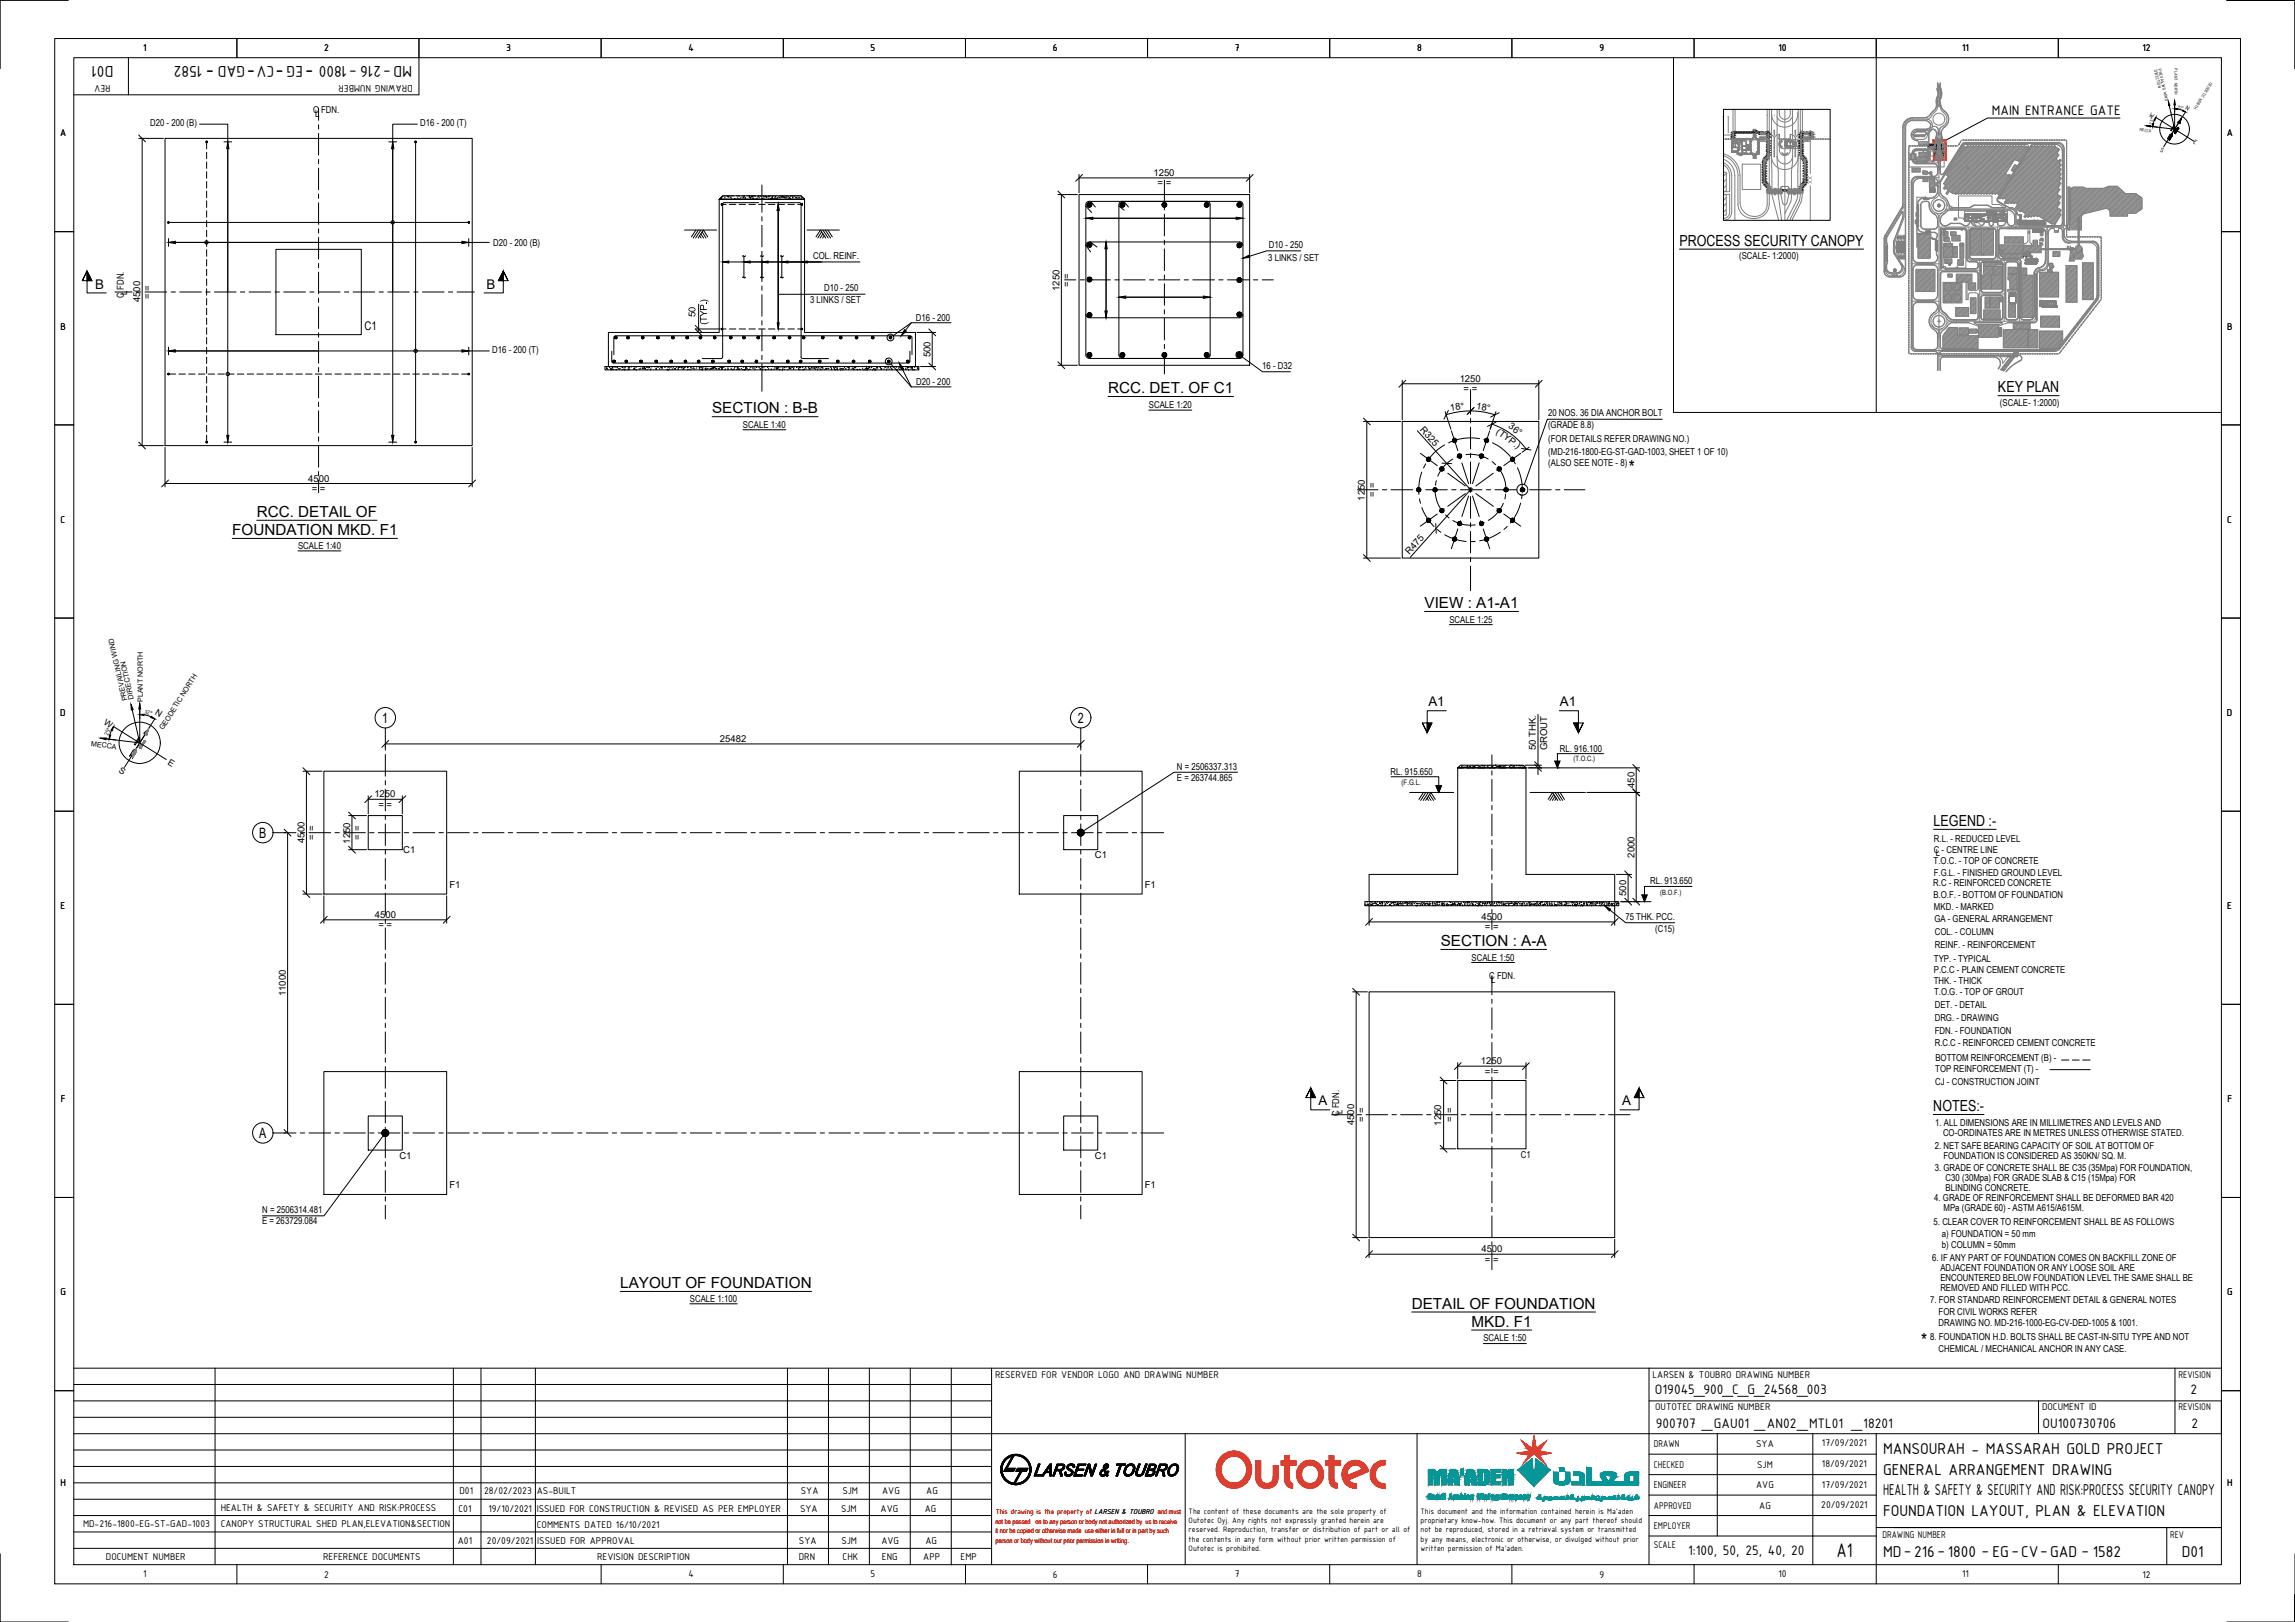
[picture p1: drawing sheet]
<svg xmlns="http://www.w3.org/2000/svg" width="841mm" height="594mm" viewBox="0 0 841 594" stroke-linecap="round" stroke-linejoin="round" font-family="sans-serif">
<defs><g id="words">
<text font-size="7.8" x="673" y="570.3">A1</text>
<g font-size="7">
<text x="596.9" y="173.6">*</text>
<text x="704.1" y="493.5">*</text>
</g>
<g font-size="6.2">
<text x="41.6" y="24.1" transform="rotate(180 41.6 24.1)">D01</text>
<text x="78.3" y="25" transform="rotate(180 78.3 25)">-</text>
<text x="93.3" y="25" transform="rotate(180 93.3 25)">-</text>
<text x="103.9" y="25" transform="rotate(180 103.9 25)">-</text>
<text x="114.8" y="25" transform="rotate(180 114.8 25)">-</text>
<text x="151" y="24.1" transform="rotate(180 151 24.1)">MD-216 -1800 -EG -CV-GAD - 1582</text>
<text x="690.1" y="532.6">MANSOURAH - MASSARAH GOLD PROJECT</text>
<text x="690.1" y="540.1">GENERAL ARRANGEMENT DRAWING</text>
<text x="690.1" y="547.6">HEALTH &amp; SAFETY &amp; SECURITY AND RISK:PROCESS SECURITY CANOPY</text>
<text x="690.1" y="555.1">FOUNDATION LAYOUT, PLAN &amp; ELEVATION</text>
<text x="690.1" y="570.1">MD-216-1800 - EG-CV-GAD - 1582</text>
<text x="799.5" y="570.1">D01</text>
</g>
<g font-size="5.6">
<text x="615.5" y="90.1">PROCESS SECURITY CANOPY</text>
<text x="732.2" y="143.7">KEY PLAN</text>
<text x="406" y="144">RCC. DET. OF C1</text>
<text x="261" y="151.4">SECTION : B-B</text>
<text x="94.1" y="189.4">RCC. DETAIL OF</text>
<text x="85.1" y="196">FOUNDATION MKD. F1</text>
<text x="522" y="222.8">VIEW : A1-A1</text>
<text x="708.6" y="302.6">LEGEND :-</text>
<text x="528" y="346.6">SECTION : A-A</text>
<text x="708.5" y="407">NOTES:-</text>
<text x="227.3" y="471.8">LAYOUT OF FOUNDATION</text>
<text x="517.3" y="479.4">DETAIL OF FOUNDATION</text>
<text x="539.3" y="486">MKD. F1</text>
</g>
<g font-size="5.4">
<text x="729.9" y="42.3">MAIN ENTRANCE GATE</text>
<text x="606.5" y="510.6">O19045_900_C_G_24568_003</text>
<text x="802.7" y="510.6">2</text>
<text x="606.8" y="523.1">900707 _GAU01 _AN02_MTL01 _18201</text>
<text x="748.5" y="523.1">OU100730706</text>
<text x="803" y="523.1">2</text>
<text x="618.6" y="569.7">1:100, 50, 25, 40, 20</text>
</g>
<g font-size="5.2">
<text x="140.1" y="264.8">1</text>
<text x="395" y="264.8">2</text>
<text x="95" y="306.8">B</text>
<text x="95" y="416.9">A</text>
</g>
<g font-size="4.9">
<text x="34.8" y="105.7">B</text>
<text x="178.3" y="105.7">B</text>
<text x="523.4" y="258.7">A1</text>
<text x="571.7" y="258.7">A1</text>
<text x="483.2" y="404.9">A</text>
<text x="594.5" y="404.9">A</text>
</g>
<text font-size="4.4" x="133.6" y="121">C1</text>
<g font-size="3.9">
<text x="52.5" y="18.8">1</text>
<text x="118.8" y="18.9">2</text>
<text x="185.5" y="18.7">3</text>
<text x="252.3" y="18.8">4</text>
<text x="319" y="18.7">5</text>
<text x="385.9" y="18.8">6</text>
<text x="452.6" y="18.8">7</text>
<text x="519.3" y="18.8">8</text>
<text x="586.1" y="18.7">9</text>
<text x="651.7" y="18.8">10</text>
<text x="719.1" y="18.8">11</text>
<text x="785.1" y="18.9">12</text>
<text x="40.5" y="31" transform="rotate(180 40.5 31)">REV</text>
<text x="151.2" y="31" transform="rotate(180 151.2 31)">DRAWING NUMBER</text>
<text x="22" y="50">A</text>
<text x="816" y="50">A</text>
<text x="22.2" y="120.7">B</text>
<text x="816.2" y="120.7">B</text>
<text x="22.2" y="191.4">C</text>
<text x="816.2" y="191.4">C</text>
<text x="22.1" y="262.2">D</text>
<text x="816.1" y="262.2">D</text>
<text x="22.2" y="333">E</text>
<text x="816.2" y="333">E</text>
<text x="22.3" y="403.7">F</text>
<text x="816.3" y="403.7">F</text>
<text x="22.2" y="474.4">G</text>
<text x="816.2" y="474.4">G</text>
<text x="364.6" y="504.6">RESERVED FOR VENDOR LOGO AND DRAWING NUMBER</text>
<text x="605.6" y="504.6">LARSEN &amp; TOUBRO DRAWING NUMBER</text>
<text x="798.3" y="504.6">REVISION</text>
<text x="606.5" y="516.6">OUTOTEC DRAWING NUMBER</text>
<text x="748.3" y="516.6">DOCUMENT ID</text>
<text x="798.3" y="516.6">REVISION</text>
<text x="606.1" y="530.1">DRAWN</text>
<text x="643.5" y="530">SYA</text>
<text x="667.7" y="529.7">17/09/2021</text>
<text x="606.1" y="537.6">CHECKED</text>
<text x="643.9" y="537.6">SJM</text>
<text x="667.7" y="537.4">18/09/2021</text>
<text x="22.2" y="544.2">H</text>
<text x="606.1" y="545.1">ENGINEER</text>
<text x="643.5" y="545">AVG</text>
<text x="667.7" y="544.8">17/09/2021</text>
<text x="816.2" y="544.2">H</text>
<text x="168.4" y="547.3">D01</text>
<text x="177.4" y="547.3">28/02/2023</text>
<text x="196.7" y="547.3">AS-BUILT</text>
<text x="293.4" y="547.3">SYA</text>
<text x="308.7" y="547.3">SJM</text>
<text x="323.3" y="547.3">AVG</text>
<text x="339.4" y="547.3">AG</text>
<text x="80.9" y="553.4">HEALTH &amp; SAFETY &amp; SECURITY AND RISK:PROCESS</text>
<text x="168" y="553.6">C01</text>
<text x="179" y="553.6">19/10/2021</text>
<text x="196.7" y="553.6">ISSUED FOR CONSTRUCTION &amp; REVISED AS PER EMPLOYER</text>
<text x="293.2" y="553.6">SYA</text>
<text x="308.2" y="553.6">SJM</text>
<text x="322.7" y="553.6">AVG</text>
<text x="338.9" y="553.6">AG</text>
<text x="606.1" y="552.6">APPROVED</text>
<text x="644.7" y="552.6">AG</text>
<text x="667.4" y="552.5">20/09/2021</text>
<text x="30.4" y="559.4">MD-216-1800-EG-ST-GAD-1003</text>
<text x="80.9" y="559.4">CANOPY STRUCTURAL SHED PLAN,ELEVATION&amp;SECTION</text>
<text x="196.7" y="559.6">COMMENTS DATED 16/10/2021</text>
<text x="606.1" y="560.1">EMPLOYER</text>
<text x="689.8" y="563.2">DRAWING NUMBER</text>
<text x="795.3" y="563.2">REV</text>
<text x="167.8" y="565.6">A01</text>
<text x="178.5" y="565.6">20/09/2021</text>
<text x="196.9" y="565.6">ISSUED FOR APPROVAL</text>
<text x="292.8" y="565.6">SYA</text>
<text x="308.3" y="565.6">SJM</text>
<text x="323" y="565.6">AVG</text>
<text x="339.1" y="565.6">AG</text>
<text x="606.1" y="567">SCALE</text>
<text x="38.8" y="571.3">DOCUMENT NUMBER</text>
<text x="118.4" y="571.3">REFERENCE DOCUMENTS</text>
<text x="218.8" y="571.3">REVISION DESCRIPTION</text>
<text x="292.7" y="571.3">DRN</text>
<text x="308.8" y="571.3">CHK</text>
<text x="323.2" y="571.3">ENG</text>
<text x="338.4" y="571.3">APP</text>
<text x="352" y="571.3">EMP</text>
<text x="52.5" y="577.7">1</text>
<text x="118.8" y="577.8">2</text>
<text x="252.3" y="577.7">4</text>
<text x="319" y="577.7">5</text>
<text x="385.9" y="577.8">6</text>
<text x="452.6" y="577.7">7</text>
<text x="519.3" y="577.7">8</text>
<text x="586.1" y="577.9">9</text>
<text x="651.7" y="577.7">10</text>
<text x="719.1" y="577.7">11</text>
<text x="785.1" y="577.8">12</text>
</g>
<g font-size="3.5">
<text x="114.8" y="41.5">C FDN.</text>
<text x="55" y="46.2">D20 - 200 (B)</text>
<text x="115.6" y="42.7">L</text>
<text x="154" y="46.3">D16 - 200 (T)</text>
<text x="422.7" y="64.5">1250</text>
<text x="424.2" y="68.3">= =</text>
<text x="180.7" y="90.2">D20 - 200 (B)</text>
<text x="298" y="95">COL. REINF.</text>
<text x="464.8" y="95.5">3 LINKS / SET</text>
<text x="465" y="91">D10 - 250</text>
<text x="637.3" y="94.8">(SCALE- 1:2000)</text>
<text x="302" y="106.7">D10 - 250</text>
<text x="388.3" y="106.5" transform="rotate(-90 388.3 106.5)">1250</text>
<text x="392" y="105" transform="rotate(-90 392 105)">= =</text>
<text x="45.3" y="109" transform="rotate(-90 45.3 109)">C FDN.</text>
<text x="46.6" y="108.2" transform="rotate(-90 46.6 108.2)">L</text>
<text x="51.4" y="110.8" transform="rotate(-90 51.4 110.8)">4500</text>
<text x="55.2" y="109.5" transform="rotate(-90 55.2 109.5)">= =</text>
<text x="296.9" y="111.1">3 LINKS / SET</text>
<text x="254.8" y="116.1" transform="rotate(-90 254.8 116.1)">50</text>
<text x="335.6" y="117.5">D16 - 200</text>
<text x="180.4" y="129.4">D16 - 200 (T)</text>
<text x="340.9" y="130.9" transform="rotate(-90 340.9 130.9)">500</text>
<text x="462.5" y="135.2">16 - D32</text>
<text x="335.7" y="140.9">D20 - 200</text>
<text x="534.9" y="139.9">1250</text>
<text x="536.3" y="143.7">= =</text>
<text x="421" y="149.5">SCALE 1:20</text>
<text x="540.8" y="149.8" transform="rotate(9 540.8 149.8)">18°</text>
<text x="732.9" y="148.6">(SCALE- 1:2000)</text>
<text x="531.6" y="150.6" transform="rotate(-9 531.6 150.6)">18°</text>
<text x="567.3" y="152.2">20 NOS. 36 DIA ANCHOR BOLT</text>
<text x="272.3" y="156.7">SCALE 1:40</text>
<text x="520.2" y="157.6" transform="rotate(48 520.2 157.6)">R325</text>
<text x="548.1" y="158.5" transform="rotate(36 548.1 158.5)">(TYP.)</text>
<text x="552.6" y="156.6" transform="rotate(37 552.6 156.6)">36°</text>
<text x="567.3" y="156.9">(GRADE 8.8)</text>
<text x="567.4" y="161.9">(FOR DETAILS REFER DRAWING NO.)</text>
<text x="567.4" y="166.5">(MD-216-1800-EG-ST-GAD-1003, SHEET 1 OF 10)</text>
<text x="567.4" y="170.7">(ALSO SEE NOTE - 8)</text>
<text x="112.9" y="176.4">4500</text>
<text x="114.2" y="180.2">= =</text>
<text x="500.2" y="183.4" transform="rotate(-90 500.2 183.4)">1250</text>
<text x="504" y="181.9" transform="rotate(-90 504 181.9)">= =</text>
<text x="109.2" y="201">SCALE 1:40</text>
<text x="516.5" y="203.4" transform="rotate(-48 516.5 203.4)">R475</text>
<text x="531.1" y="228">SCALE 1:25</text>
<text x="263.8" y="271.8">25482</text>
<text x="562.8" y="274.8" transform="rotate(-90 562.8 274.8)">50 THK.</text>
<text x="567" y="274.8" transform="rotate(-90 567 274.8)">GROUT</text>
<text x="571.6" y="275.4">RL. 916.100</text>
<text x="431.3" y="282">N = 2506337.313</text>
<text x="431.3" y="285.9">E = 263744.865</text>
<text x="509.5" y="283.8">RL. 915.650</text>
<text x="137.2" y="292.1">1250</text>
<text x="599" y="288.6" transform="rotate(-90 599 288.6)">450</text>
<text x="138.7" y="295.9">= =</text>
<text x="111.6" y="308.8" transform="rotate(-90 111.6 308.8)">4500</text>
<text x="115.4" y="307.5" transform="rotate(-90 115.4 307.5)">= =</text>
<text x="128.3" y="309" transform="rotate(-90 128.3 309)">1250</text>
<text x="132.1" y="307.5" transform="rotate(-90 132.1 307.5)">= =</text>
<text x="708.7" y="308.5">R.L. - REDUCED LEVEL</text>
<text x="147.7" y="312.3">C1</text>
<text x="401.2" y="314.4">C1</text>
<text x="599" y="314.1" transform="rotate(-90 599 314.1)">2000</text>
<text x="708.6" y="316.6">T.O.C. - TOP OF CONCRETE</text>
<text x="708.6" y="312.4">C - CENTRE LINE</text>
<text x="709.4" y="313.5">L</text>
<text x="604.7" y="323.9">RL. 913.650</text>
<text x="708.6" y="320.9">F.G.L. - FINISHED GROUND LEVEL</text>
<text x="164.7" y="325.1">F1</text>
<text x="419.5" y="325.1">F1</text>
<text x="596" y="328.1" transform="rotate(-90 596 328.1)">500</text>
<text x="708.5" y="324.6">R.C - REINFORCED CONCRETE</text>
<text x="708.5" y="328.8">B.O.F. - BOTTOM OF FOUNDATION</text>
<text x="708.7" y="333.3">MKD. - MARKED</text>
<text x="137.4" y="336.2">4500</text>
<text x="138.7" y="340">= =</text>
<text x="542.9" y="337">4500</text>
<text x="544.2" y="340.8">= =</text>
<text x="595.7" y="337.1">75 THK. PCC.</text>
<text x="606.6" y="341.3">(C15)</text>
<text x="708.9" y="337.7">GA - GENERAL ARRANGEMENT</text>
<text x="709" y="342.5">COL. - COLUMN</text>
<text x="709" y="347.2">REINF. - REINFORCEMENT</text>
<text x="539.3" y="351.8">SCALE 1:50</text>
<text x="708.7" y="352.3">TYP. - TYPICAL</text>
<text x="545.7" y="358.7">C FDN.</text>
<text x="546.5" y="360">L</text>
<text x="708.7" y="356.5">P.C.C - PLAIN CEMENT CONCRETE</text>
<text x="104.7" y="364.9" transform="rotate(-90 104.7 364.9)">11000</text>
<text x="708.7" y="360.4">THK. - THICK</text>
<text x="708.8" y="364.3">T.O.G. - TOP OF GROUT</text>
<text x="709" y="369.2">DET. - DETAIL</text>
<text x="709" y="374.1">DRG. - DRAWING</text>
<text x="709" y="378.6">FDN. - FOUNDATION</text>
<text x="709" y="383.1">R.C.C - REINFORCED CEMENT CONCRETE</text>
<text x="542.7" y="389.8">1250</text>
<text x="709.2" y="388.4">BOTTOM REINFORCEMENT (B) -</text>
<text x="544.2" y="393.6">= =</text>
<text x="709.2" y="392.6">TOP REINFORCEMENT (T) -</text>
<text x="709.2" y="397.5">CJ - CONSTRUCTION JOINT</text>
<text x="490.7" y="408.8" transform="rotate(-90 490.7 408.8)">C FDN.</text>
<text x="491.9" y="408.1" transform="rotate(-90 491.9 408.1)">L</text>
<text x="496.3" y="412.1" transform="rotate(-90 496.3 412.1)">4500</text>
<text x="500.1" y="410.8" transform="rotate(-90 500.1 410.8)">= =</text>
<text x="528.2" y="412.3" transform="rotate(-90 528.2 412.3)">1250</text>
<text x="532.4" y="410.8" transform="rotate(-90 532.4 410.8)">= =</text>
<text x="709.2" y="412.5">1. ALL DIMENSIONS ARE IN MILLIMETRES AND LEVELS AND</text>
<text x="712" y="416.2">CO-ORDINATES ARE IN METRES UNLESS OTHERWISE STATED.</text>
<text x="146.4" y="424.4">C1</text>
<text x="401.2" y="424.4">C1</text>
<text x="557.3" y="424.2">C1</text>
<text x="709" y="420.8">2. NET SAFE BEARING CAPACITY OF SOIL AT BOTTOM OF</text>
<text x="712.2" y="424.5">FOUNDATION IS CONSIDERED AS 350KN/ SQ. M.</text>
<text x="709" y="428.9">3. GRADE OF CONCRETE SHALL BE C35 (35Mpa) FOR FOUNDATION,</text>
<text x="164.7" y="435.2">F1</text>
<text x="419.5" y="435.2">F1</text>
<text x="713" y="432.6">C30 (30Mpa) FOR GRADE SLAB &amp; C15 (15Mpa) FOR</text>
<text x="713" y="436.4">BLINDING CONCRETE.</text>
<text x="708.8" y="440">4. GRADE OF REINFORCEMENT SHALL BE DEFORMED BAR 420</text>
<text x="712.2" y="443.5">MPa (GRADE 60) - ASTM A615/A615M.</text>
<text x="96.1" y="448.4">E = 263729.084</text>
<text x="96.1" y="444.4">N = 2506314.481</text>
<text x="708.6" y="448.5">5. CLEAR COVER TO REINFORCEMENT SHALL BE AS FOLLOWS</text>
<text x="711.7" y="452.9">a) FOUNDATION = 50 mm</text>
<text x="542.9" y="458.7">4500</text>
<text x="708.1" y="461.9">6. IF ANY PART OF FOUNDATION COMES ON BACKFILL ZONE OF</text>
<text x="711.7" y="457.1">b) COLUMN = 50mm</text>
<text x="544.2" y="462.5">= =</text>
<text x="711.1" y="465.4">ADJACENT FOUNDATION OR ANY LOOSE SOIL ARE</text>
<text x="711.1" y="472.8">REMOVED AND FILLED WITH PCC.</text>
<text x="711.1" y="469.1">ENCOUNTERED BELOW FOUNDATION LEVEL THE SAME SHALL BE</text>
<text x="252.8" y="476.8">SCALE 1:100</text>
<text x="707.3" y="477.1">7. FOR STANDARD REINFORCEMENT DETAIL &amp; GENERAL NOTES</text>
<text x="710.4" y="481.6">FOR CIVIL WORKS REFER</text>
<text x="710.4" y="485.8">DRAWING NO. MD-216-1000-EG-CV-DED-1005 &amp; 1001.</text>
<text x="543.6" y="491.3">SCALE 1:50</text>
<text x="707.3" y="490.7">8. FOUNDATION H.D. BOLTS SHALL BE CAST-IN-SITU TYPE AND NOT</text>
<text x="710.4" y="495.2">CHEMICAL / MECHANICAL ANCHOR IN ANY CASE.</text>
</g>
<g font-size="3.3">
<text x="56.6" y="261.5" transform="rotate(31 56.6 261.5)">N</text>
<text x="37.8" y="265.1" transform="rotate(32 37.8 265.1)">W</text>
<text x="61.2" y="279.8" transform="rotate(32 61.2 279.8)">E</text>
<text x="43.3" y="282.9" transform="rotate(32 43.3 282.9)">S</text>
</g>
<g font-size="3.1">
<text x="435.6" y="554.6">The content of these documents are the sole property of</text>
<text x="435.6" y="557.9">Outotec Oyj. Any rights not expressly granted herein are</text>
<text x="520.6" y="554.6">This document and the information contained herein is Ma'aden</text>
<text x="520.6" y="557.9">proprietary know-how. This document or any part thereof should</text>
<text x="435.6" y="561.3">reserved. Reproduction, transfer or distribution of part or all of</text>
<text x="520.6" y="561.3">not be reproduced, stored in a retrieval system or transmitted</text>
<text x="435.6" y="564.6">the contents in any form without prior written permission of</text>
<text x="435.6" y="567.9">Outotec is prohibited.</text>
<text x="520.6" y="564.6">by any means, electronic or otherwise, or divulged without prior</text>
<text x="520.6" y="567.9">written permission of Ma'aden.</text>
</g>
<text font-size="2.8" x="513.6" y="287.4">(F.G.L.</text>
<text font-size="2.8" fill="#f00" x="364.9" y="554.4">This drawing is the property of LARSEN &amp; TOUBRO and must</text>
<g font-size="2.7">
<text x="576.7" y="278.7">(T.O.C.)</text>
<text x="608.4" y="327.8">(B.O.F.)</text>
</g>
<g font-size="2.6">
<text x="800.7" y="40.1" transform="rotate(32 800.7 40.1)">N</text>
<text x="787.4" y="42.4" transform="rotate(33 787.4 42.4)">W</text>
<text x="803.6" y="52.5" transform="rotate(32 803.6 52.5)">E</text>
<text x="791.3" y="55.1" transform="rotate(32 791.3 55.1)">S</text>
<text x="46.7" y="256.6" transform="rotate(-103 46.7 256.6)">PREVAILING WIND</text>
<text x="49.1" y="256" transform="rotate(-103 49.1 256)">DIRECTION</text>
<text x="52.3" y="257.1" transform="rotate(-90 52.3 257.1)">PLANT NORTH</text>
<text x="59.8" y="267.5" transform="rotate(-58 59.8 267.5)">GEODETIC NORTH</text>
<text x="33.3" y="273.3" transform="rotate(7 33.3 273.3)">MECCA</text>
</g>
<g font-size="2.6" fill="#808080">
<text x="744.7" y="86.4">3</text>
<text x="741.2" y="94.5">Z</text>
</g>
<g font-size="2.5" fill="#f00">
<text x="364.8" y="558">not be passed on to any person or body not authorized by us to receive</text>
<text x="364.8" y="561.7">it nor be copied or otherwise made use either in full or in part by such</text>
<text x="364.8" y="565.2">person or body without our prior permission in writing.</text>
</g>
<g font-size="2.4">
<text x="52.7" y="261.3" transform="rotate(16 52.7 261.3)">32°</text>
<text x="39.7" y="269.7" transform="rotate(-70 39.7 269.7)">25°</text>
</g>
<text font-size="2.1" fill="#808080" x="662.6" y="64.4" transform="rotate(90 662.6 64.4)">XX</text>
<g font-size="1.7">
<text x="789.4" y="25.7" transform="rotate(77 789.4 25.7)">DIRECTION</text>
<text x="790.9" y="25.4" transform="rotate(77 790.9 25.4)">PREVAILING WIND</text>
<text x="796.9" y="25.1" transform="rotate(90 796.9 25.1)">PLANT NORTH</text>
<text x="809.9" y="30" transform="rotate(122 809.9 30)">GEODETIC NORTH</text>
<text x="798" y="39.6" transform="rotate(15 798 39.6)">32°</text>
<text x="784" y="48" transform="rotate(7 784 48)">MECCA</text>
<text x="788.6" y="45.6" transform="rotate(-70 788.6 45.6)">25°</text>
</g>
</g></defs>
<!-- layer: CI-TEXT -->
<g fill="none" stroke="#000" stroke-width=".37">
<path d="M615.5 91.2h67.4M261 152.6h38.8M272.3 157.4h15.7M406 145.2h46M421 150.2h15.7M732.2 144.9h22.4M85.1 197.2h60.6M94.1 190.6h44.1M109.2 201.8h15.8M522 224h34.5M531.1 228.8h15.8M528 347.7h38.8"/>
<path d="M539.3 352.5h15.7M227.3 473h70.1M252.8 477.5h17.4M517.3 480.5h67.4M539.3 487.1h22M543.6 492.1h15.7"/>
</g>
<!-- layer: CI-DIM -->
<g fill="none" stroke="#000" stroke-width=".37">
<path d="M50.8 50.7h9.1M52.1 50.7v112.5M73.1 45.5h10.4v113.9M82.1 52h2.8M142.5 52h2.9M152.9 45.5h-9v113.9M285.2 74.9v45.6M387.7 71.3h7.1M388.9 71.3v62.5M395.4 63.9v6.7M395.4 65.2h62.5M397.9 79.9h57.6"/>
<path d="M457.9 63.9v6.7M61.8 87.4v2.8M61.8 88.8h107.5M171.8 87.4v2.8M171.8 88.8h7.5M250.9 84.3h11.7M267.1 95.9h48M273.2 93.7l-.3 .3-.4-.3-.4 .2M279.8 93.7l-.3 .3-.5-.3-.4 .2M287.1 93.7l-.3 .3-.5-.3-.4 .2M295.8 84.3h11.8M405.3 88.6v27.8"/>
<path d="M476.7 91.9h-12.5l-6.3 2M256 111.4v10.4M273.2 101.5a.45 .45 0 0 1-.4 .3 .45 .45 0 0 1-.4-.4l-.3 .3M279.8 101.5l-.4 .3-.4-.4-.4 .3M287.1 101.5a.45 .45 0 0 1-.5 .3 .45 .45 0 0 1-.4-.4l-.3 .3M317 107.8h-31.8M348.5 118.2h-14.5l-2.2 2.8M410 108.9h33.5M61.8 127.1v2.9M61.8 128.5h107.5M171.8 127.1v2.9M171.8 128.5h7.5"/>
<path d="M254.8 121.8h2.3M254.8 120.5h9.1M330.7 135.2l3.3 6.5h14.5M336.1 121.8h6.8M337.3 134.3h5.6M341.6 121.8v12.5M387.7 133.8h7.1M513.9 139.3v14.5M563.9 139.3v14.5M499.6 154.4h13.7M500.9 154.4v50M513.9 140.6h50"/>
<path d="M519.4 157.8l19.5 21.6-22.1 24.7M529.6 150.8l2.1 6.4M530 151.9a28.9 28.9 0 0 1 17.8 0M546.7 155.3a25.3 25.3 0 0 1 12.6 9.2M548.2 150.8l-2.1 6.4 1-3M50.8 163.2h9.1M60.5 163.8v14.5M60.5 177.1h112.5M82.1 161.9h2.8M142.5 161.9h2.9M173 163.8v14.5M560.4 163.8l-2.6 1.9"/>
<path d="M499.6 204.4h13.6M563.6 261.6v22.1M516.6 290.3h16.1M558.8 280.3h6.1M559.8 281.2h5.1M560.7 290.3h20.3M570.7 281.2h30.2M581.6 290.3h19.3M599.6 281.2v49.1M501.7 330.9v8M501.7 337.7h90M590 333.3l5.7 4.7h18"/>
<path d="M591.7 330.9v8M592.3 320.3h5.6M593.8 330.3h4.1M596.6 320.3v10M598.5 330.3h2.4M495.7 363.3h5.4M497 363.3v90M527.8 395.7h5.8M529 395.7v25.1M534.2 389.2v6M534.2 390.5h25M559.2 389.2v6"/>
<path d="M527.8 420.8h5.8M495.7 453.3h5.4M501.7 453.9v6.7M501.7 459.4h90M591.7 453.9v6.7"/>
<circle cx="75.7" cy="88.8" r=".61"/>
<circle cx="143.9" cy="81.4" r=".61"/>
<circle cx="83.4" cy="137" r=".61"/>
<circle cx="152.3" cy="128.5" r=".61"/>
</g>
<!-- layer: 0 -->
<g fill="none" stroke="#000" stroke-width=".37">
<path d="M50.8 49.5l2.5 2.5M776.9 43.2h-48.6l-15.3 8.2M266.8 72l.1 .2zM269.1 72.7l.1 .3zM270.7 73h.1M272.7 71.7h.2M273 72.4l.2 .2zM275 72.4l.1 .2zM275.4 72l.2 .2zM279.3 73l-.1-.2h.3v.2M280.9 72.1l.1 .2zM282.4 73h.2"/>
<path d="M282.8 72.4h.3v.3zM283.2 73h.1M284.8 72.5l.1 .2zM286.4 72l.4-.1-.1 .3zM286.8 71.7v.2l.1-.2M287.1 72.1l.2 .1zM289.1 72.5l.1 .2zM289.6 71.7h.1M290.2 71.7h.1M292 73h2.8h-31.2l1.2-1.3h28.8l1.2 1.3M294.8 73h-31.2v48.8h-40.6v12.5h112.5M294.8 73v48.8h40.7v12.5"/>
<path d="M387.7 70l2.5 2.5M396.7 63.9l-2.5 2.5M459.2 63.9l-2.5 2.5M30.2 102.8l1.7-3.5 1.8 3.5h-3.5l1.7-3.5v8h7M186.2 102.8l-1.8-3.5-1.7 3.5h3.5l-1.8-3.5v8h-7M254.8 119.2l2.5 2.6M334 118.2l-6.7 4.7M222.2 134.8l.1 .2zM223 134.3h-1.3v1.2h115v-1.2h-1.2M223.7 134.9l.2 .2zM226.1 134.5l.2-.1zM228.1 134.4l.1 .2z"/>
<path d="M228.7 135.3l.3-.1v.3zM230.4 135.2l.1 .2zM232.3 134.8h.3v.3zM233.2 135.5h.1M234 134.3h.1M235.5 135l.2 .1zM235.9 134.4h.3v.3zM236.3 134.8l.1 .3zM237.9 134.5l.2 .2zM242.2 134.5l.1 .2zM244.5 135.3l.1 .2zM244.8 135.5h.2"/>
<path d="M247.2 135.1l.2 .1zM248.1 134.3h.1M249.6 134.6l.2 .2zM250.4 134.9l.1 .2zM252.1 134.3h.1M254.8 120.5l2.5 2.5M256.3 134.5l.1 .3zM257.1 135.3l.3-.1-.1 .3zM258.6 135.5h.1M259 135.1l.2 .2zM260.7 134.8h.4l-.1 .3zM261.4 134.7l.1 .1z"/>
<path d="M262.2 134.3h.1M262.3 134.3h.1M263.8 134.3h.1M264.4 134.4h.3l-.1 .3zM264.4 135l.1 .2zM268.2 134.3h.1M270.3 134.6l.1 .2zM270.7 135.2l.2 .2zM272.7 135.5h.1M273.1 134.8l.2 .1zM275.5 134.3h.2zM276.2 134.3l.1 .2z"/>
<path d="M278.5 135.1l.1 .2zM282.5 135.3l.1 .1zM284.4 134.7l.1 .2zM284.8 134.8h.3zM285.7 135.5l-.2-.2h.4l-.1 .2M286.7 135.5h.1M287.2 134.4l.2 .1zM289.2 134.9l.3-.1-.1 .3zM290.3 134.3l.1 .2zM292.6 135.1l.1 .3zM292.8 134.5l.3-.1v.3zM294.2 135.4l.2-.1z"/>
<path d="M296.6 134.9l.2 .2zM296.6 134.3h.1M298.5 134.8l.1 .2zM299 134.5l.2 .1zM304.4 134.4v.2zM306 135.5h.1M306.6 135.2l.1 .2zM308.3 135l.2 .1zM310.3 134.3h.1M310.7 134.5l.2 .2zM312.5 134.8l.1 .3zM314.1 135.5l-.1-.2h.3l-.1 .2"/>
<path d="M317.6 134.9h.3v.2zM317.7 135.5h.2M318.4 134.5l.1 .2zM320.1 135.1l.2 .1zM320.7 135.3l.1 .2zM321.2 134.5h.3v.2zM322.5 134.6l.2 .2zM324.3 134.3h.2M324.9 134.3h.2M326.5 133.3l7.5 8.4M326.6 134.9l.1 .2zM331.8 135.1l.2 .2z"/>
<path d="M332.5 134.5l.1 .3zM334.2 134.7l.2 .1zM334.8 135.5h.1M336.6 134.3h.1M340.4 120.5l2.5 2.5M340.4 133l2.5 2.5M387.7 132.5l2.5 2.5M455.2 130.7l7.4 5.5h10.2M515.1 139.3l-2.5 2.5M565.1 139.3l-2.5 2.5M499.6 153.1l2.5 2.5M530.8 150.3l-1.6 3.2"/>
<path d="M540.2 149.3l-2.5 2.5M548.3 154.6l-3.2 1.6M549.4 151.1l-3.1 1.7M609.2 153.6h-42.2l-8.4 23.9M50.8 161.9l2.5 2.5M61.8 175.8l-2.5 2.5M174.3 175.8l-2.5 2.5M528.4 169.6l3.5 .2M557.6 164.3l3.5 .5M526.1 191.8l.2 3.5M499.6 203.1l2.5 2.5M49.3 263.5l1.9 8.6"/>
<path d="M142.4 271.2l-2.5 2.5M397.3 271.2l-2.5 2.5M530 260.3h-7v8l-1.8-3.5h3.5l-1.7 3.5-1.8-3.5M562.4 279l2.5 2.5M571.4 260.3h7v8l1.8-3.5h-3.5l1.7 3.5 1.8-3.5M587.6 276h-16.9v5.2M111 281.2l2.5 2.5M127.7 297.4l2.5 2.5M136.2 291.5l-2.5 2.5M148.7 291.5l-2.5 2.5M453.5 282.8h-23.2l-33.2 21.5M509.8 284.5h17.4v5.8v-2.5h-1l1 2.5 1-2.5"/>
<path d="M534.2 281.2l1-.9h23l1 .9M534.2 281.2v39.1h-32.5v10h90M534.2 281.2h25h-1.7M534.2 281.2h25M537.9 281.1l.2 .1zM538.6 280.6l.1 .2zM539.9 280.8h.1M541.8 280.4h.1M543.3 280.4l.1 .2zM543.8 281.1l.3-.1-.1 .2zM545.2 281h.1M546.7 280.7h.2v.2z"/>
<path d="M547.4 281.2h.1M549.2 280.8l.2 .1zM549.6 280.4l.3-.1-.1 .3zM549.9 280.7h.1M551.3 280.4h.1M554.6 280.4l.1 .2zM556.5 281.1h.1M556.7 281.2h.2M558.6 280.9l.2 .1zM559.2 281.2v39.1h32.5v10M560.2 281.2h11.2M562.4 280l2.5 2.5"/>
<path d="M598.4 289l2.5 2.5M598.4 280l2.5 2.5M104.1 303.7l2.5 2.5M127.7 310l2.5 2.5M595.4 319l2.5 2.5M708.6 303.8h22.9M111 326.2l2.5 2.5M119.9 335.6l-2.5 2.5M165 335.6l-2.5 2.5M500.5 331.6h.1M501.1 331.1l.1 .3zM501.7 330.3h-1.5v1.4h93v-1.4h-1.5"/>
<path d="M502.4 331.3h.1M502.9 336.4l-2.4 2.5M504 330.3h.1M504.3 330.9h.1M505.8 330.9l.1 .2zM506.2 330.6h.1M506.3 331.6l.2-.1v.2zM507.7 331.5h.1M508.1 330.3h.1M509.2 331.2l.2 .2zM509.9 331.7h.1M510.5 330.6l.1 .2z"/>
<path d="M511.8 331.3h.1M512.1 330.9l.2-.1v.3zM512.4 331.2l.1 .2zM513.7 331h.1M515 330.6l.2-.1v.3zM515.3 330.3v.2zM515.6 330.6h.1M517.1 330.9l.1 .2zM517.5 330.3h.1M517.9 330.3h.2M519 331.6h.1M519.4 331.7h.1"/>
<path d="M519.4 331.7h-.2M521.1 331.4l.2 .1zM521.8 330.6l.1 .2zM523.1 331v.1M523.6 331.3h.1M525 330.7h.1M526.5 330.4h.1M526.9 330.3h.1M528.3 331l.1 .2zM529 331.6l.2 .1zM530.2 331.6h.1M530.5 331.4l.2 .2z"/>
<path d="M531.3 330.3h.1M531.9 331.2l.3 .2zM532.5 331.1h.1M533 330.7l.1 .2zM534.4 330.8h.1M534.8 330.9l.2 .2zM534.9 331.3l.1 .2zM536.3 330.4h.1M537.7 330.6l.2 .2zM537.7 330.4l.1 .2zM539.6 331.1l.1 .1zM539.9 331.5l.2 .2z"/>
<path d="M540.6 330.3h.2M541.5 331.7h.1M541.8 331.1l.2 .2zM542.5 330.3h.1M543.8 330.8h.1M544.3 330.8l.1 .1zM545.7 330.5h.1M546.2 331.4h.1M549 330.5l.1 .2zM549.3 331.6l.2 .1zM550.9 331.1h.1M551.2 331.2l.2 .2z"/>
<path d="M551.9 331.7l-.1-.1 .2 .1M552.7 331.7h.1M553.1 330.8l.2 .2zM553.7 330.3h.1M554.7 331.3l.2-.1v.2zM555.1 330.5h.1M555.6 330.8l.1 .2zM557.1 330.3h.1M557.4 331.4l.1 .2zM557.6 330.9h.2v.2zM558.7 331.6h.1M560.3 330.6l.1 .1z"/>
<path d="M560.5 330.6l.2 .2zM560.6 331.3l.2 .1zM562.1 331.2h.1M562.5 330.9l.2 .2zM563.4 330.3h.2M564.4 330.6l.2 .1zM565 330.3l.1 .1zM566.4 330.3h.1M566.8 330.9h.1M568.2 331.7h.1M568.6 331.5l.1 .2-.1-.2M570 331.4h.2z"/>
<path d="M571.5 330.6l.1 .2zM571.9 331l.2 .1zM573.4 331.2h.1M573.8 330.6l.2 .2zM574.7 331.7h.1M575.8 330.3h.1M576.2 330.3l.1 .2zM577.4 331.3l.3-.1-.1 .3zM577.5 331.7h.2M578.1 330.9h.1M579.4 331.4h.1M579.9 331.6l.1 .1z"/>
<path d="M580.3 330.9h.2v.2zM581.3 331.1l.2 .1zM582.8 330.7h.1M583.2 330.7l.2-.1zM584.6 331.3l.1 .1zM585.1 330.3l.2 .2zM586.2 330.3l.1 .2v-.2M587.5 330.4l.1 .2zM588.8 331.4h.1M589.4 331h.1M590.7 331.1h.1M591.2 331.7h.1"/>
<path d="M592.3 330.3h.1M592.6 330.8l.2 .1zM592.9 336.4l-2.4 2.5M594.2 330.3h10.8M595.4 329l2.5 2.5M598.4 329l2.5 2.5M620.1 324.7h-17.5v5.6M495.7 362l2.5 2.5M527.8 394.5l2.5 2.5M535.5 389.2l-2.5 2.5M560.4 389.2l-2.5 2.5M104.1 413.7l2.5 2.5"/>
<path d="M140.4 416l-21.7 29.3h-22.5M478.6 402l1.7-3.5 1.8 3.5h-3.5l1.7-3.5v8h7M527.8 419.5l2.5 2.5M602.4 402l-1.7-3.5-1.8 3.5h3.5l-1.7-3.5v8h-7M708.5 408.2h18.6M495.7 452l2.5 2.5M502.9 458.1l-2.4 2.5M592.9 458.1l-2.4 2.5"/>
<circle cx="325.7" cy="132.4" r="1.25"/>
<circle cx="326.3" cy="123.6" r="1.25"/>
<circle cx="454.2" cy="130" r="1.25"/>
<circle cx="557.9" cy="179.4" r="2.01"/>
</g>
<!-- layer: CI-DIM -->
<g fill="#000" stroke="#000" stroke-width=".37">
<path d="M83.5 52l.4 2.5h-.8zM143.9 52l.4 2.5h-.8zM285.2 74.9l.3 2.2h-.7zM453 79.6l2.5 .3-2.5 .5zM61.8 88.8l2.4-.4v.8zM169.3 88.4l2.5 .4-2.5 .4zM264.8 95.9l2.3-.3v.7zM272.6 95.9l2.3-.3v.7zM279.2 95.9l2.3-.3v.7zM286.5 95.9l2.2-.3v.7zM293.6 95.9l2.2-.3v.7zM397.9 79.9l2.6-.3v.8z"/>
<path d="M405.3 88.6l.5 2.5h-.9zM455.5 94.6l2.2-1.2 .3 .8zM284.8 118.3h.7l-.3 2.2zM404.9 113.9h.9l-.5 2.5zM410 108.9l2.5-.5v.9zM441 108.4l2.5 .5-2.5 .4zM61.8 128.5l2.4-.4v.9zM169.3 128.1l2.5 .4-2.5 .5zM329.6 133l1.5 2-.8 .4zM331.5 120.7l.6 .6-1.8 1.7zM83.1 159.4h.8l-.4 2.5zM143.5 159.4h.8l-.4 2.5z"/>
<path d="M519.9 178.6l.3 .1-.3 .7zM523.5 167.4l.3 .1-.3 .7zM525.9 178.6l.3 .1-.3 .7zM528.4 171h.2l-.2 .8zM533 160.5l.3 .1-.3 .7zM534.9 166.3h.3l-.3 .7zM542.9 166.3h.3l-.3 .7zM544.8 160.5l.3 .1-.3 .7zM549.4 171h.3l-.3 .8zM551.9 178.6l.3 .1-.3 .7zM554.3 167.4l.3 .1-.3 .7zM557.9 178.6l.3 .1-.3 .7z"/>
<path d="M523.5 189.8l.3 .1-.3 .7zM528.4 186.3h.2l-.2 .7zM533 196.7l.3 .1-.3 .7zM534.9 191l.3 .1-.3 .6zM542.9 191l.3 .1-.3 .6zM544.8 196.7l.3 .1-.3 .7zM549.4 186.3h.3l-.3 .7zM554.3 189.8l.3 .1-.3 .7zM588 331.7l2.2 1.3-.5 .6z"/>
<path d="M519.2 179.1l-.1 .3h.8zM519.1 179.4h.8l-.7 .3zM519.2 179.7l.2 .2 .5-.5z"/>
<path d="M519.9 179.4l-.5 .5 .2 .2zM519.9 179.4v.7h-.3zM519.9 179.4v.7h.3z"/>
<path d="M519.6 178.7l.3 .7v-.8zM519.4 178.9l.2-.2 .3 .7zM519.4 178.9l-.2 .2 .7 .3z"/>
<path d="M519.9 179.4h.7v-.3zM519.9 179.4l.5-.5 .2 .2zM520.2 178.7l-.3 .7 .5-.5z"/>
<path d="M522.8 167.9v.3h.7zM522.8 168.2h.7l-.7 .3zM522.8 168.5l.2 .3 .5-.6z"/>
<path d="M523 168.8l.2 .1 .3-.7zM523.5 168.2v.8l-.3-.1zM523.5 168.2v.8l.3-.1z"/>
<path d="M523.2 167.5l.3 .7v-.8zM523 167.7l.2-.2 .3 .7zM523 167.7l-.2 .2 .7 .3z"/>
<path d="M523.5 168.2l.3 .7 .2-.1zM523.5 168.2l.7 .3-.2 .3zM523.5 168.2l.7 .3 .1-.3z"/>
<path d="M523.5 168.2h.8l-.1-.3zM523.5 168.2l.5-.5 .2 .2zM523.8 167.5l-.3 .7 .5-.5z"/>
<path d="M525.2 179.1l-.1 .3h.8zM525.1 179.4h.8l-.7 .3zM525.2 179.7l.1 .2 .6-.5z"/>
<path d="M525.3 179.9l.3 .2 .3-.7zM525.9 179.4v.7h-.3zM525.9 179.4v.7h.3z"/>
<path d="M525.6 178.7l.3 .7v-.8zM525.3 178.9l.3-.2 .3 .7zM525.3 178.9l-.1 .2 .7 .3z"/>
<path d="M525.9 179.4h.8l-.1-.3zM525.9 179.4l.5-.5 .2 .2zM526.2 178.7l-.3 .7 .5-.5z"/>
<path d="M527.7 171.5l-.1 .3h.8zM527.6 171.8h.8l-.7 .2zM527.7 172l.1 .3 .6-.5z"/>
<path d="M527.8 172.3l.3 .1 .3-.6zM528.4 171.8v.7l-.3-.1zM528.4 171.8v.7l.2-.1z"/>
<path d="M528.1 171l.3 .8v-.8zM527.8 171.2l.3-.2 .3 .8zM527.8 171.2l-.1 .3 .7 .3z"/>
<path d="M528.4 171.8l.2 .6 .3-.1zM528.4 171.8l.7 .2-.2 .3zM528.4 171.8l.7 .2v-.2z"/>
<path d="M528.4 171.8h.7v-.3zM528.9 171.2l.2 .3-.7 .3zM528.6 171l-.2 .8 .5-.6z"/>
<path d="M532.3 161v.3h.7zM532.3 161.3h.7l-.7 .3zM532.3 161.6l.2 .3 .5-.6z"/>
<path d="M533 161.3l-.5 .6 .3 .1zM533 161.3v.8l-.2-.1zM533 161.3v.8l.3-.1z"/>
<path d="M532.8 160.6l.2 .7v-.8zM532.5 160.8l.3-.2 .2 .7zM532.5 160.8l-.2 .2 .7 .3z"/>
<path d="M533 161.3l.3 .7 .3-.1zM533 161.3l.7 .3-.1 .3zM533 161.3l.7 .3 .1-.3z"/>
<path d="M533 161.3h.8l-.1-.3zM533 161.3l.6-.5 .1 .2zM533.3 160.6l-.3 .7 .6-.5z"/>
<path d="M534.2 166.7l-.1 .3h.8zM534.1 167h.8l-.7 .3zM534.2 167.3l.2 .2 .5-.5z"/>
<path d="M534.4 167.5l.2 .2 .3-.7zM534.9 167v.8l-.3-.1zM534.9 167v.8l.3-.1z"/>
<path d="M534.6 166.3l.3 .7v-.7zM534.4 166.5l.2-.2 .3 .7zM534.4 166.5l-.2 .2 .7 .3z"/>
<path d="M534.9 167l.3 .7 .2-.2zM534.9 167l.6 .3-.1 .2zM534.9 167l.6 .3 .1-.3z"/>
<path d="M534.9 167h.7l-.1-.3zM534.9 167l.5-.5 .1 .2zM535.2 166.3l-.3 .7 .5-.5z"/>
<path d="M542.2 166.7l-.1 .3h.8zM542.1 167h.8l-.7 .3zM542.2 167.3l.2 .2 .5-.5z"/>
<path d="M542.4 167.5l.2 .2 .3-.7zM542.9 167v.8l-.3-.1zM542.9 167v.8l.3-.1z"/>
<path d="M542.6 166.3l.3 .7v-.7zM542.4 166.5l.2-.2 .3 .7zM542.4 166.5l-.2 .2 .7 .3z"/>
<path d="M542.9 167l.3 .7 .2-.2zM542.9 167l.7 .3-.2 .2zM542.9 167l.7 .3 .1-.3z"/>
<path d="M542.9 167h.8l-.1-.3zM543.4 166.5l.2 .2-.7 .3zM543.2 166.3l-.3 .7 .5-.5z"/>
<path d="M544.1 161l-.1 .3h.8zM544 161.3h.8l-.7 .3zM544.1 161.6l.1 .3 .6-.6z"/>
<path d="M544.2 161.9l.3 .1 .3-.7zM544.8 161.3v.8l-.3-.1zM544.8 161.3v.8l.3-.1z"/>
<path d="M544.5 160.6l.3 .7v-.8zM544.2 160.8l.3-.2 .3 .7zM544.2 160.8l-.1 .2 .7 .3z"/>
<path d="M544.8 161.3l.3 .7 .2-.1zM544.8 161.3l.7 .3-.2 .3zM544.8 161.3l.7 .3v-.3z"/>
<path d="M544.8 161.3h.7v-.3zM544.8 161.3l.5-.5 .2 .2zM545.1 160.6l-.3 .7 .5-.5z"/>
<path d="M548.7 171.5v.3h.7zM548.7 171.8h.7l-.7 .2zM548.7 172l.2 .3 .5-.5z"/>
<path d="M548.9 172.3l.2 .1 .3-.6zM549.4 171.8v.7l-.3-.1zM549.4 171.8v.7l.3-.1z"/>
<path d="M549.1 171l.3 .8v-.8zM548.9 171.2l.2-.2 .3 .8zM548.9 171.2l-.2 .3 .7 .3z"/>
<path d="M549.4 171.8l.3 .6 .2-.1zM549.4 171.8l.7 .2-.2 .3zM549.4 171.8l.7 .2v-.2z"/>
<path d="M549.4 171.8h.7v-.3zM549.9 171.2l.2 .3-.7 .3zM549.7 171l-.3 .8 .5-.6z"/>
<path d="M551.2 179.1l-.1 .3h.8zM551.1 179.4h.8l-.7 .3zM551.2 179.7l.2 .2 .5-.5z"/>
<path d="M551.9 179.4l-.5 .5 .2 .2zM551.9 179.4v.7h-.3zM551.9 179.4v.7h.3z"/>
<path d="M551.6 178.7l.3 .7v-.8zM551.4 178.9l.2-.2 .3 .7zM551.4 178.9l-.2 .2 .7 .3z"/>
<path d="M551.9 179.4h.7v-.3zM551.9 179.4l.5-.5 .2 .2zM552.2 178.7l-.3 .7 .5-.5z"/>
<path d="M553.6 167.9l-.1 .3h.8zM553.5 168.2h.8l-.7 .3zM553.6 168.5l.1 .3 .6-.6z"/>
<path d="M554.3 168.2l-.6 .6 .3 .1zM554.3 168.2v.8l-.3-.1zM554.3 168.2v.8l.3-.1z"/>
<path d="M554 167.5l.3 .7v-.8zM553.7 167.7l.3-.2 .3 .7zM553.7 167.7l-.1 .2 .7 .3z"/>
<path d="M554.3 168.2l.3 .7 .2-.1zM554.3 168.2l.7 .3-.2 .3zM554.3 168.2l.7 .3v-.3z"/>
<path d="M554.3 168.2h.7v-.3zM554.3 168.2l.5-.5 .2 .2zM554.6 167.5l-.3 .7 .5-.5z"/>
<path d="M557.2 179.1l-.1 .3h.8zM557.1 179.4h.8l-.7 .3zM557.2 179.7l.1 .2 .6-.5z"/>
<path d="M557.3 179.9l.3 .2 .3-.7zM557.9 179.4v.7h-.3zM557.9 179.4v.7h.3z"/>
<path d="M557.6 178.7l.3 .7v-.8zM557.3 178.9l.3-.2 .3 .7zM557.3 178.9l-.1 .2 .7 .3z"/>
<path d="M557.9 179.4h.8l-.1-.3zM557.9 179.4l.5-.5 .2 .2zM558.2 178.7l-.3 .7 .5-.5z"/>
<path d="M519.9 179.4l.3 .7 .2-.2zM519.9 179.4l.7 .3-.2 .2zM519.9 179.4l.7 .3v-.3z"/>
<path d="M522.8 190.3v.3h.7zM522.8 190.6h.7l-.7 .3zM522.8 190.9l.2 .2 .5-.5z"/>
<path d="M523 191.1l.2 .1 .3-.6zM523.5 190.6v.7l-.3-.1zM523.5 190.6v.7l.3-.1z"/>
<path d="M523.2 189.9l.3 .7v-.8zM523 190l.2-.1 .3 .7zM523 190l-.2 .3 .7 .3z"/>
<path d="M523.5 190.6l.3 .6 .2-.1zM523.5 190.6l.7 .3-.2 .2zM523.5 190.6l.7 .3 .1-.3z"/>
<path d="M523.5 190.6h.8l-.1-.3zM524 190l.2 .3-.7 .3zM523.8 189.9l-.3 .7 .5-.6z"/>
<path d="M525.9 179.4l.3 .7 .2-.2zM525.9 179.4l.7 .3-.2 .2zM525.9 179.4l.7 .3 .1-.3z"/>
<path d="M527.7 186.7l-.1 .3h.8zM527.6 187h.8l-.7 .3zM527.7 187.3l.1 .3 .6-.6z"/>
<path d="M527.8 187.6l.3 .1 .3-.7zM528.4 187v.8l-.3-.1zM528.4 187v.8l.2-.1z"/>
<path d="M528.1 186.3l.3 .7v-.7zM527.8 186.5l.3-.2 .3 .7zM527.8 186.5l-.1 .2 .7 .3z"/>
<path d="M528.4 187l.2 .7 .3-.1zM528.4 187l.7 .3-.2 .3zM528.4 187l.7 .3v-.3z"/>
<path d="M528.4 187h.7v-.3zM528.9 186.5l.2 .2-.7 .3zM528.6 186.3l-.2 .7 .5-.5z"/>
<path d="M532.3 197.2v.3h.7zM532.3 197.5h.7l-.7 .3zM532.3 197.8l.2 .2 .5-.5z"/>
<path d="M533 197.5l-.5 .5 .3 .1zM533 197.5v.7l-.2-.1zM533 197.5v.7l.3-.1z"/>
<path d="M532.8 196.8l.2 .7v-.8zM532.5 196.9l.3-.1 .2 .7zM532.5 196.9l-.2 .3 .7 .3z"/>
<path d="M533 197.5l.3 .6 .3-.1zM533 197.5l.7 .3-.1 .2zM533 197.5l.7 .3 .1-.3z"/>
<path d="M533 197.5h.8l-.1-.3zM533 197.5l.6-.6 .1 .3zM533.3 196.8l-.3 .7 .6-.6z"/>
<path d="M534.2 191.4l-.1 .3h.8zM534.1 191.7h.8l-.7 .3zM534.2 192l.2 .3 .5-.6z"/>
<path d="M534.9 191.7l-.5 .6 .2 .2zM534.9 191.7v.8h-.3zM534.9 191.7v.8h.3z"/>
<path d="M534.6 191.1l.3 .6v-.7zM534.4 191.2l.2-.1 .3 .6zM534.4 191.2l-.2 .2 .7 .3z"/>
<path d="M534.9 191.7l.3 .8 .2-.2zM534.9 191.7l.6 .3-.1 .3zM534.9 191.7l.6 .3 .1-.3z"/>
<path d="M534.9 191.7h.7l-.1-.3zM534.9 191.7l.5-.5 .1 .2zM535.2 191.1l-.3 .6 .5-.5z"/>
<path d="M542.2 191.4l-.1 .3h.8zM542.1 191.7h.8l-.7 .3zM542.2 192l.2 .3 .5-.6z"/>
<path d="M542.4 192.3l.2 .2 .3-.8zM542.9 191.7v.8h-.3zM542.9 191.7v.8h.3z"/>
<path d="M542.6 191.1l.3 .6v-.7zM542.4 191.2l.2-.1 .3 .6zM542.4 191.2l-.2 .2 .7 .3z"/>
<path d="M542.9 191.7l.3 .8 .2-.2zM542.9 191.7l.7 .3-.2 .3zM542.9 191.7l.7 .3 .1-.3z"/>
<path d="M542.9 191.7h.8l-.1-.3zM542.9 191.7l.5-.5 .2 .2zM543.2 191.1l-.3 .6 .5-.5z"/>
<path d="M544.1 197.2l-.1 .3h.8zM544 197.5h.8l-.7 .3zM544.1 197.8l.1 .2 .6-.5z"/>
<path d="M544.2 198l.3 .1 .3-.6zM544.8 197.5v.7l-.3-.1zM544.8 197.5v.7l.3-.1z"/>
<path d="M544.5 196.8l.3 .7v-.8zM544.2 196.9l.3-.1 .3 .7zM544.2 196.9l-.1 .3 .7 .3z"/>
<path d="M544.8 197.5l.3 .6 .2-.1zM544.8 197.5l.7 .3-.2 .2zM544.8 197.5l.7 .3v-.3z"/>
<path d="M544.8 197.5h.7v-.3zM545.3 196.9l.2 .3-.7 .3zM545.1 196.8l-.3 .7 .5-.6z"/>
<path d="M548.7 186.7v.3h.7zM548.7 187h.7l-.7 .3zM548.7 187.3l.2 .3 .5-.6z"/>
<path d="M548.9 187.6l.2 .1 .3-.7zM549.4 187v.8l-.3-.1zM549.4 187v.8l.3-.1z"/>
<path d="M549.1 186.3l.3 .7v-.7zM548.9 186.5l.2-.2 .3 .7zM548.9 186.5l-.2 .2 .7 .3z"/>
<path d="M549.4 187l.3 .7 .2-.1zM549.4 187l.7 .3-.2 .3zM549.4 187l.7 .3v-.3z"/>
<path d="M549.4 187h.7v-.3zM549.9 186.5l.2 .2-.7 .3zM549.7 186.3l-.3 .7 .5-.5z"/>
<path d="M551.9 179.4l.3 .7 .2-.2zM551.9 179.4l.7 .3-.2 .2zM551.9 179.4l.7 .3v-.3z"/>
<path d="M553.6 190.3l-.1 .3h.8zM553.5 190.6h.8l-.7 .3zM553.6 190.9l.1 .2 .6-.5z"/>
<path d="M554.3 190.6l-.6 .5 .3 .1zM554.3 190.6v.7l-.3-.1zM554.3 190.6v.7l.3-.1z"/>
<path d="M554 189.9l.3 .7v-.8zM553.7 190l.3-.1 .3 .7zM553.7 190l-.1 .3 .7 .3z"/>
<path d="M554.3 190.6l.3 .6 .2-.1zM554.3 190.6l.7 .3-.2 .2zM554.3 190.6l.7 .3v-.3z"/>
<path d="M554.3 190.6h.7v-.3zM554.3 190.6l.5-.6 .2 .3zM554.6 189.9l-.3 .7 .5-.6z"/>
<path d="M557.9 179.4l.3 .7 .2-.2zM557.9 179.4l.7 .3-.2 .2zM557.9 179.4l.7 .3 .1-.3z"/>
</g>
<!-- layer: CI-CEN -->
<g fill="none" stroke="#000" stroke-width=".37">
<path d="M116.7 39.6v4.5M116.7 45.7v1.6M116.7 48.9v7.9M116.7 58.4v1.6M116.7 61.6v7.9M116.7 71.1v1.6M116.7 74.3v7.9M279.2 67.7v10M279.2 79.3v1.6M426.7 66v7.7M426.7 75.3v1.6M426.7 78.5v7.9"/>
<path d="M116.7 83.8v1.6M116.7 87v7.9M116.7 96.5v1.6M116.7 99.7v7.9M279.2 82.5v7.9M279.2 92v1.6M279.2 95.2v7.9M426.7 88v1.6M426.7 91.2v7.9M42.1 106.9h6.3M50 106.9h1.6M53.2 106.9h7.9"/>
<path d="M62.7 106.9h1.6M65.9 106.9h7.9M75.4 106.9h1.6M78.6 106.9h7.9M88.1 106.9h1.6M91.3 106.9h7.9M100.8 106.9h1.6M104 106.9h7.9M113.5 106.9h1.6M116.7 106.9h7.9M116.7 109.2v1.6M116.7 112.4v7.9"/>
<path d="M126.2 106.9h1.6M129.4 106.9h7.9M138.9 106.9h1.6M142.1 106.9h7.9M151.6 106.9h1.6M154.8 106.9h7.9M164.3 106.9h1.6M167.5 106.9h6.3M279.2 104.7v1.6M279.2 107.9v7.9M279.2 117.4v1.6M390.1 102.5h4.1"/>
<path d="M395.8 102.5h1.6M399 102.5h7.9M408.5 102.5h1.6M411.7 102.5h7.9M421.2 102.5h1.6M424.4 102.5h7.9M426.7 100.7v1.6M426.7 103.9v7.9M426.7 113.4v1.6M426.7 116.6v7.9M433.9 102.5h1.6M437.1 102.5h7.9"/>
<path d="M446.6 102.5h1.6M449.8 102.5h7.9M459.3 102.5h1.6M462.5 102.5h4.1M116.7 121.9v1.6M116.7 125.1v7.9M116.7 134.6v1.6M116.7 137.8v7.9M279.2 120.6v7.9M279.2 130.1v1.6M279.2 133.3v10M426.7 126.1v1.6"/>
<path d="M426.7 129.3v7.7M116.7 147.3v1.6M116.7 150.5v7.9M116.7 160v1.6M531.9 157.8l2.3 7.2M538.9 142.7v9M538.9 153.3v1.6M538.9 156.5v7.9M545.9 157.8l-2.4 7.2M116.7 163.2v7.9M116.7 172.7v1.6M116.7 175.9v4.5"/>
<path d="M497.4 179.4h7.6M506.6 179.4h1.6M509.8 179.4h7.9M519.3 179.4h1.6M520.5 166l6.2 4.5M521 172.9l-.1 .3a20 20 0 0 0-.9 7.9M522.4 169.9l-.7 1.5M522.5 179.4h7.9M525.9 179.4a12.5 12.5 0 0 0 2.7 7.9M526.4 176l-.4 1.7M528 171.5l1.2 .9M529.4 163a18.3 18.3 0 0 0-6.1 5.5"/>
<path d="M530.5 173.3l6.5 4.7M532 179.4h1.6M532.4 168.2l-.4 .2a12.8 12.8 0 0 0-5.1 6M532.4 161.6l-1.6 .6M534.7 166.6l.5 1.5M535.2 179.4h7.9M535.5 166.8l-1.6 .6M535.7 169.6l2.5 7.5M537.2 166.5h.2a13.2 13.2 0 0 1 8 1.6M538.3 178.9l1.2 .9M538.6 178.6l.5 1.5M538.9 166v1.6"/>
<path d="M538.9 169.2v7.9M538.9 178.7v1.6M539.1 178.6l-.5 1.5M539.5 178.9l-1.2 .9M542.1 169.6l-2.5 7.5M542.2 160.7l-.2-.1a18.2 18.2 0 0 0-8 .5M543.1 166.6l-.5 1.5M543.8 161l1.6 .5M544.7 179.4h1.6M546.8 169.1l1.3 1.1M546.9 162.2h.2a18 18 0 0 1 6.4 5M547.2 173.3l-6.4 4.7"/>
<path d="M547.9 179.4h7.9M549.2 171.5a12.8 12.8 0 0 1 2.7 7.9M549.8 171.5l-1.3 .9M554.4 168.5l.9 1.4M556.1 171.3a18.5 18.5 0 0 1 1.8 8.1M557.3 166l-6.2 4.5M557.4 179.4h1.6M560.6 179.4h7.9M570.1 179.4h1.6M573.3 179.4h7.5M520.2 182.7l.4 1.6M521.1 185.9a18.6 18.6 0 0 0 4.4 6.9"/>
<path d="M526.7 193.9l1.3 1.1M526.7 188.3l-6.2 4.4M529.2 186.4l-1.2 .9M529.4 195.8l.5 .3a19.3 19.3 0 0 0 7.4 2.2M529.7 188.6l1.3 1.1M532.4 190.6a12.4 12.4 0 0 0 8.2 1.6M534.2 193.7l-2.3 7.3M535.2 190.7l-.5 1.5M537 180.8l-6.5 4.6M538.2 181.7l-2.5 7.5M538.9 181.9v7.9M538.9 191.4v1.6"/>
<path d="M538.9 194.6v7.9M539.6 181.7l2.5 7.5M540.6 198.3l-1.7 .1M540.8 180.8l6.4 4.6M542.6 190.7l.5 1.5M543.5 193.7l2.4 7.3M543.9 191.4l-1.6 .5M548.5 186.4l1.3 .9M549.8 194.9a19.2 19.2 0 0 1-7.6 3.2M550.9 184.3l-.3 .7a12.9 12.9 0 0 1-5.2 5.6M551.1 188.3l6.2 4.4M551.8 181l-.3 1.7"/>
<path d="M552.4 192.8l-1.3 1.1M557.3 184.2l-.2 .5a17.6 17.6 0 0 1-3.6 6.9M557.8 181l-.2 1.6M538.9 204.1v1.6M538.9 207.3v9M141.2 266.6v5M141.2 273.2v1.6M141.2 276.4v7.9M396.1 266.6v5M396.1 273.2v1.6M396.1 276.4v7.9M546.7 276.5v4.2"/>
<path d="M141.2 285.9v1.6M141.2 289.1v7.9M141.2 298.6v1.6M396.1 285.9v1.6M396.1 289.1v7.9M396.1 298.6v1.6M546.7 282.3v1.6M546.7 285.5v7.9M546.7 295v1.6M546.7 298.2v7.9M100.1 305h8.4M110.1 305h1.6"/>
<path d="M113.2 305h8M122.8 305h1.6M125.9 305h8M135.5 305h1.6M138.6 305h8M141.2 301.8v7.9M141.2 311.3v1.6M141.2 314.5v7.9M148.2 305h1.6M151.3 305h8M160.9 305h1.6M164 305h8"/>
<path d="M173.6 305h1.6M176.7 305h8M186.3 305h1.6M189.4 305h8M199 305h1.6M202.1 305h8M211.7 305h1.6M214.9 305h7.9M224.4 305h1.6M227.6 305h7.9M237.1 305h1.6M240.3 305h7.9"/>
<path d="M249.8 305h1.6M253 305h7.9M262.5 305h1.6M265.7 305h7.9M275.2 305h1.6M278.4 305h7.9M287.9 305h1.6M291.1 305h7.9M300.6 305h1.6M303.8 305h7.9M313.3 305h1.6M316.5 305h7.9"/>
<path d="M326 305h1.6M329.2 305h7.9M338.7 305h1.6M341.9 305h7.9M351.4 305h1.6M354.6 305h7.9M364.1 305h1.6M367.3 305h7.9M376.8 305h1.6M380 305h7.9M389.5 305h1.6M392.7 305h7.9"/>
<path d="M396.1 301.8v7.9M396.1 311.3v1.6M396.1 314.5v7.9M402.2 305h1.6M405.4 305h7.9M414.9 305h1.6M418.1 305h8.4M546.7 307.7v1.6M546.7 310.9v7.9M141.2 324v1.6M141.2 327.2v7.9M141.2 336.7v1.6"/>
<path d="M141.2 339.9v7.9M396.1 324v1.6M396.1 327.2v7.9M396.1 336.7v1.6M396.1 339.9v7.9M546.7 320.4v1.6M546.7 323.6v7.9M546.7 333.1v1.6M546.7 336.3v4.2M141.2 349.4v1.6M141.2 352.6v7.9M396.1 349.4v1.6"/>
<path d="M396.1 352.6v7.9M546.7 357.3v7M141.2 362.1v1.6M141.2 365.3v7.9M141.2 374.8v1.6M141.2 378v7.9M396.1 362.1v1.6M396.1 365.3v7.9M396.1 374.8v1.6M396.1 378v7.9M546.7 365.9v1.6M546.7 369.1v8"/>
<path d="M546.7 378.6v1.7M141.2 387.5v1.6M141.2 390.7v7.9M396.1 387.5v1.6M396.1 390.7v7.9M546.7 381.8v8M546.7 391.3v1.7M546.7 394.5v8M100.1 415h8.4M110.1 415h1.6M113.2 415h8M122.8 415h1.6"/>
<path d="M125.9 415h8M135.5 415h1.6M138.6 415h8M141.2 400.2v1.6M141.2 403.4v7.9M141.2 412.9v1.6M141.2 416.1v7.9M148.2 415h1.6M151.3 415h8M160.9 415h1.6M164 415h8M173.6 415h1.6"/>
<path d="M176.7 415h8M186.3 415h1.6M189.4 415h8M199 415h1.6M202.1 415h8M211.7 415h1.6M214.9 415h7.9M224.4 415h1.6M227.6 415h7.9M237.1 415h1.6M240.3 415h7.9M249.8 415h1.6"/>
<path d="M253 415h7.9M262.5 415h1.6M265.7 415h7.9M275.2 415h1.6M278.4 415h7.9M287.9 415h1.6M291.1 415h7.9M300.6 415h1.6M303.8 415h7.9M313.3 415h1.6M316.5 415h7.9M326 415h1.6"/>
<path d="M329.2 415h7.9M338.7 415h1.6M341.9 415h7.9M351.4 415h1.6M354.6 415h7.9M364.1 415h1.6M367.3 415h7.9M376.8 415h1.6M380 415h7.9M389.5 415h1.6M392.7 415h7.9M396.1 400.2v1.6"/>
<path d="M396.1 403.4v7.9M396.1 412.9v1.6M396.1 416.1v7.9M402.2 415h1.6M405.4 415h7.9M414.9 415h1.6M418.1 415h8.4M488 408.3h7.8M497.4 408.3h1.6M500.6 408.3h7.9M510.1 408.3h1.6M513.3 408.3h7.9"/>
<path d="M522.8 408.3h1.6M526 408.3h7.9M535.5 408.3h1.6M538.7 408.3h7.9M546.7 404v1.7M546.7 407.2v8M546.7 416.7v1.7M546.7 419.9v8M548.2 408.3h1.6M551.4 408.3h7.9M560.9 408.3h1.6M564.1 408.3h7.9"/>
<path d="M573.6 408.3h1.6M576.8 408.3h7.9M586.3 408.3h1.6M589.5 408.3h7.8M141.2 425.6v1.6M141.2 428.8v7.9M141.2 438.3v1.6M396.1 425.6v1.6M396.1 428.8v7.9M396.1 438.3v1.6M546.7 429.4v1.7M546.7 432.6v8"/>
<path d="M141.2 441.5v4.9M396.1 441.5v4.9M546.7 442.1v1.7M546.7 445.3v8M546.7 454.8v1.7M546.7 458v7"/>
</g>
<!-- layer: Rein. -->
<g fill="none" stroke="#000" stroke-width=".37">
<path d="M75.7 52v2.5M75.7 55.8v2.3M75.7 59.3v2.4M152.3 52v109.9M75.7 62.9v2.4M75.7 66.5v2.3M75.7 70v2.4M75.7 73.6v2.4M75.7 77.2v2.4M264.6 74.9h1.5M264.8 74.7v56.1M267.3 74.9h2.3"/>
<path d="M270.9 74.9h2.3M274.4 74.9h2.4M278 74.9h2.4M278 74.2h-12.7l-.5 .5M280.4 74.2h12.6l.5 .5M281.6 74.9h2.4M285.1 74.9h2.4M288.7 74.9h2.4M292.3 74.9h1.5M293.6 74.7v56.1l.5 .5M397.9 75.5l2.1 2.3M399.7 73.8l1.7 2"/>
<path d="M410 75.5l2 1.5M411.3 73.7l-.8 .3-.5 1v55l.5 1 .8 .2M411.8 73.8l1.7 2M442.2 73.7l1 .5 .3 .8v55l-.3 .7-1 .5M455.5 75l-.6-1-.7-.2-55-.1-.8 .3-.5 1v55l.5 1 .8 .2 55 .1 1-.6 .3-.7M455.5 75v55M61.8 81.5h110M75.7 80.7v2.4M75.7 84.3v2.4M75.7 87.9v2.4M75.7 91.5v2.4M75.7 95.1v2.3"/>
<path d="M75.7 98.6v2.4M272.6 93.9v7.8M279.2 93.9v7.8M286.5 93.9v7.8M399.6 88.6l2.4 1.9M455.5 89.9l-.6-1-.7-.3-55.4 .1-.6 .4-.3 .8 1.8 2.4M75.7 102.2v2.4M75.7 105.8v2.3M75.7 109.3v2.4M75.7 112.9v2.4M75.7 116.5v2.3M397.9 115.1l.5 1 .8 .3h55l1-.5 .3-.8"/>
<path d="M61.8 137h2.6M65.6 137h2.3M69.1 137h2.4M72.7 137h2.4M75.7 120v2.4M75.7 123.6v2.4M75.7 127.2v2.4M75.7 130.8v2.4M75.7 134.3v2.4M75.7 137.9v2.4M76.3 137h2.3M79.8 137h2.4"/>
<path d="M83.4 137h2.4M87 137h2.4M90.6 137h2.3M94.1 137h2.4M97.7 137h2.4M101.3 137h2.4M104.8 137h2.4M108.4 137h2.4M112 137h2.4M115.6 137h2.4M119.2 137h2.3M122.7 137h2.4"/>
<path d="M126.3 137h2.4M129.9 137h2.3M133.4 137h2.4M137 137h2.4M140.6 137h2.3M144.2 137h2.3M147.7 137h2.4M151.3 137h2.4M154.9 137h2.4M158.4 137h2.4M162 137h2.4M165.6 137h2.4"/>
<path d="M169.1 137h2.7M224.2 128.6v3.8l.6 .6h108.2l.4-.6v-3.8M224.9 129.9v-6.4l.7-.5h108l.6 .5v6.4M257.3 131.3h7M264.6 120.5h1.5M264.8 130.8l-.5 .5M267.3 120.5h2.3M270.9 120.5h2.3M274.4 120.5h2.4M278 120.5h2.4M281.6 120.5h2.4M285.1 120.5h2.4"/>
<path d="M288.7 120.5h2.4M292.3 120.5h1.5M294.1 131.3h9.5M75.7 141.5v2.4M75.7 145v2.4M75.7 148.6v2.4M75.7 152.2v2.4M75.7 155.8v2.4M75.7 159.4v2.5M751.2 391.8h14.8M755.5 388.3h2.6M759.4 388.3h2.5"/>
<path d="M763.2 388.3h2.7"/>
</g>
<g fill="#000" stroke="#000" stroke-width=".37">
<path d="M399.2 75h.9l-.1 .4zM411.3 75h.9l-.1 .4zM426.7 75h.9l-.1 .4zM442.2 75h.8v.4zM454.2 75h.8l-.1 .3zM398.5 89.3l.8 .4h-.9zM453.4 89.5l.8 .4-.9-.1zM398.5 102.1l.8 .3h-.9zM399.3 115.4h.8l-.1 .3zM453.4 102.2l.8 .4-.9-.1zM454.2 115.2h.8l-.1 .3zM398.4 129.7l.8 .3h-.8z"/>
<path d="M410.5 129.7l.8 .3h-.8zM425.9 129.7l.8 .3h-.8zM441.4 129.7l.8 .3h-.8zM453.4 129.7l.8 .3h-.9z"/>
<path d="M75.5 52h.2zM75.7 52l.1 .2zM75.7 52l.1 .2z"/>
<path d="M75.6 51.8l.1 .2zM75.6 51.8l.1 .2z"/>
<path d="M75.7 52l.2 .1zM75.7 52l.2-.2zM75.7 51.7v.3z"/>
<path d="M152.1 52h.2zM152.1 52.1l.2-.1zM152.3 52v.2z"/>
<path d="M152.1 51.8l.2 .2zM152.1 51.8l.2 .2z"/>
<path d="M152.3 52h.2zM152.4 51.8l-.1 .2zM152.3 51.7v.3z"/>
<path d="M264.4 74.9h.2zM264.6 74.9v.2zM264.6 74.9l.1 .1z"/>
<path d="M264.4 74.7l.2 .2zM264.4 74.7l.2 .2z"/>
<path d="M264.6 74.9l.1 .1zM264.7 74.7l-.1 .2zM264.6 74.6v.3z"/>
<path d="M293.6 74.9h.2zM293.7 75l.1-.1zM293.8 74.9l.2 .1z"/>
<path d="M293.7 74.7l.1 .2zM293.7 74.7l.1 .2z"/>
<path d="M293.8 74.9l.2 .1zM293.8 74.9l.2-.2zM293.8 74.6v.3z"/>
<path d="M398.4 75.3l.2 .3 .6-.6zM398.6 75.6l.6-.6-.3 .8zM399.2 75l-.3 .8 .3 .1z"/>
<path d="M398.6 74.4l-.1 .3 .7 .3zM398.5 74.7l.7 .3h-.8zM398.4 75v.3l.8-.3z"/>
<path d="M399.2 75v.9l.3-.1zM399.2 75l.6 .6-.3 .2zM399.2 75l.6 .6 .2-.2z"/>
<path d="M399.2 74.2v.8l.4-.8zM398.9 74.2h.3v.8zM398.6 74.4l.6 .6-.3-.8z"/>
<path d="M399.2 75h.9l-.1-.3zM399.2 75l.6-.6 .2 .3zM399.6 74.2l-.4 .8 .6-.6z"/>
<path d="M410.5 75.3l.2 .3 .6-.6zM410.7 75.6l.6-.6-.3 .8zM411.3 75l-.3 .8 .3 .1z"/>
<path d="M410.7 74.4l-.2 .3 .8 .3zM410.5 74.7l.8 .3h-.8zM410.5 75v.3l.8-.3z"/>
<path d="M411.3 75v.9l.3-.1zM411.3 75l.6 .6-.3 .2zM411.3 75l.6 .6 .2-.2z"/>
<path d="M411.3 74.2v.8l.4-.8zM411 74.2h.3v.8zM410.7 74.4l.6 .6-.3-.8z"/>
<path d="M411.3 75h.9l-.1-.3zM411.3 75l.6-.6 .2 .3zM411.7 74.2l-.4 .8 .6-.6z"/>
<path d="M425.9 75.3l.2 .3 .6-.6zM426.1 75.6l.6-.6-.3 .8zM426.7 75l-.3 .8 .3 .1z"/>
<path d="M426.1 74.4l-.2 .3 .8 .3zM425.9 74.7l.8 .3h-.8zM425.9 75v.3l.8-.3z"/>
<path d="M426.7 75v.9l.3-.1zM426.7 75l.6 .6-.3 .2zM426.7 75l.6 .6 .2-.2z"/>
<path d="M426.7 74.2v.8l.3-.8zM426.4 74.2h.3v.8zM426.1 74.4l.6 .6-.3-.8z"/>
<path d="M426.7 75h.9l-.1-.3zM426.7 75l.6-.6 .2 .3zM427 74.2l-.3 .8 .6-.6z"/>
<path d="M441.4 75.3l.2 .3 .6-.6zM441.6 75.6l.6-.6-.3 .8zM442.2 75l-.3 .8 .3 .1z"/>
<path d="M441.6 74.4l-.2 .3 .8 .3zM441.4 74.7l.8 .3h-.8zM441.4 75v.3l.8-.3z"/>
<path d="M442.2 75v.9l.3-.1zM442.2 75l.6 .6-.3 .2zM442.2 75l.6 .6 .2-.2z"/>
<path d="M442.2 74.2v.8l.3-.8zM441.9 74.2h.3v.8zM441.6 74.4l.6 .6-.3-.8z"/>
<path d="M442.2 75h.8v-.3zM442.2 75l.6-.6 .2 .3zM442.5 74.2l-.3 .8 .6-.6z"/>
<path d="M453.4 75.4l.2 .2 .6-.6zM453.6 75.6l.6-.6-.4 .8zM454.2 75l-.4 .8 .4 .1z"/>
<path d="M453.5 74.4l-.1 .3 .8 .3zM453.4 74.7l.8 .3h-.9zM453.3 75l.1 .4 .8-.4z"/>
<path d="M454.2 75v.9l.3-.1zM454.2 75l.6 .6-.3 .2zM454.2 75l.6 .6 .1-.3z"/>
<path d="M454.1 74.2l.1 .8 .3-.8zM453.8 74.2h.3l.1 .8zM453.5 74.4l.7 .6-.4-.8z"/>
<path d="M454.2 75h.8l-.1-.3zM454.8 74.4l.1 .3-.7 .3zM454.5 74.2l-.3 .8 .6-.6z"/>
<path d="M61.5 81.5h.3zM61.6 81.6l.2-.1zM61.8 81.5v.2z"/>
<path d="M61.6 81.3l.2 .2zM61.6 81.3l.2 .2z"/>
<path d="M61.8 81.5l.1 .1zM61.8 81.5h.2zM61.8 81.3v.2z"/>
<path d="M171.6 81.5h.2zM171.8 81.5v.2zM171.8 81.5l.1 .1z"/>
<path d="M171.6 81.3l.2 .2zM171.6 81.3l.2 .2z"/>
<path d="M171.8 81.5l.1 .1zM171.8 81.5h.2zM171.8 81.3v.2z"/>
<path d="M398.4 89.7l.1 .3 .8-.3zM398.5 90l.8-.3-.6 .6zM399.3 89.7l-.6 .6 .2 .1z"/>
<path d="M399.3 89.7l-.4 .7 .4 .1zM399.3 89.7l.3 .7-.3 .1zM399.3 89.7l.3 .7 .3-.1z"/>
<path d="M398.9 88.9l.4 .8-.1-.9zM398.6 89.1l.3-.2 .4 .8zM398.6 89.1l-.1 .2 .8 .4z"/>
<path d="M399.3 89.7l.6 .6 .1-.3zM399.3 89.7l.8-.1-.1 .4zM399.3 89.7l.8-.1-.1-.3z"/>
<path d="M399.9 89l-.6 .7 .7-.4zM399.6 88.9l.3 .1-.6 .7zM399.2 88.8l.1 .9 .3-.8z"/>
<path d="M453.3 89.8l.1 .4 .8-.3zM453.4 90.2l.8-.3-.7 .6zM453.5 90.5l.3 .1 .4-.7z"/>
<path d="M454.2 89.9l-.4 .7 .3 .1zM454.2 89.9l.3 .7-.4 .1zM454.2 89.9l.3 .7 .3-.1z"/>
<path d="M453.8 89.1l.4 .8v-.9zM453.6 89.3l.2-.2 .4 .8zM453.6 89.3l-.2 .2 .8 .4z"/>
<path d="M454.2 89.9l.6 .6 .1-.3zM454.2 89.9h.8l-.1 .3zM454.2 89.9h.8l-.1-.4z"/>
<path d="M454.8 89.3l-.6 .6 .7-.4zM454.5 89.1l.3 .2-.6 .6zM454.2 89v.9l.3-.8z"/>
<path d="M398.4 102.4l.1 .3 .8-.3zM398.5 102.7l.8-.3-.6 .6zM399.3 102.4l-.6 .6 .2 .2z"/>
<path d="M398.5 115.7l.1 .3 .7-.6zM398.6 116l.7-.6-.4 .7zM399.3 115.4l-.4 .7 .3 .1z"/>
<path d="M398.7 114.8l-.2 .2 .8 .4zM398.5 115l.8 .4h-.9zM398.4 115.4l.1 .3 .8-.3z"/>
<path d="M399.3 102.4l-.4 .8h.4zM399.3 102.4l.3 .7-.3 .1zM399.3 102.4l.3 .7 .3-.1z"/>
<path d="M398.9 101.6l.4 .8-.1-.9zM398.6 101.8l.3-.2 .4 .8zM398.6 101.8l-.1 .3 .8 .3z"/>
<path d="M399.3 115.4l-.1 .8h.4zM399.3 115.4l.6 .6-.3 .2zM399.3 115.4l.6 .6 .1-.3z"/>
<path d="M399.3 114.5v.9l.3-.8zM398.9 114.6l.4-.1v.9zM398.7 114.8l.6 .6-.4-.8z"/>
<path d="M399.3 102.4l.6 .6 .1-.3zM399.3 102.4l.8-.1-.1 .4zM399.3 102.4l.8-.1-.1-.3z"/>
<path d="M399.9 101.7l-.6 .7 .7-.4zM399.6 101.6l.3 .1-.6 .7zM399.2 101.5l.1 .9 .3-.8z"/>
<path d="M399.3 115.4h.8l-.1-.3zM399.3 115.4l.6-.6 .1 .3zM399.6 114.6l-.3 .8 .6-.6z"/>
<path d="M453.3 102.5l.1 .4 .8-.3zM453.4 102.9l.8-.3-.7 .6zM453.5 103.2l.3 .1 .4-.7z"/>
<path d="M453.4 115.5l.2 .3 .6-.6zM453.6 115.8l.6-.6-.4 .8zM454.2 115.2l-.4 .8h.4z"/>
<path d="M453.5 114.6l-.1 .3 .8 .3zM453.4 114.9l.8 .3h-.9zM453.3 115.2l.1 .3 .8-.3z"/>
<path d="M454.2 102.6l-.4 .7 .3 .1zM454.2 102.6l.3 .8h-.4zM454.2 102.6l.3 .8 .3-.2z"/>
<path d="M453.8 101.8l.4 .8v-.9zM453.6 102l.2-.2 .4 .8zM453.6 102l-.2 .2 .8 .4z"/>
<path d="M454.2 115.2v.8l.3-.1zM454.2 115.2l.6 .6-.3 .1zM454.2 115.2l.6 .6 .1-.3z"/>
<path d="M454.1 114.3l.1 .9 .3-.8zM453.8 114.4l.3-.1 .1 .9zM453.5 114.6l.7 .6-.4-.8z"/>
<path d="M454.2 102.6l.6 .6 .1-.3zM454.2 102.6h.8l-.1 .3zM454.2 102.6h.8l-.1-.3z"/>
<path d="M454.8 102l-.6 .6 .7-.3zM454.5 101.8l.3 .2-.6 .6zM454.2 101.7v.9l.3-.8z"/>
<path d="M454.2 115.2h.8l-.1-.4zM454.2 115.2l.6-.6 .1 .2zM454.5 114.4l-.3 .8 .6-.6z"/>
<path d="M61.5 137h.3zM61.6 137.2l.2-.2zM61.8 137v.2z"/>
<path d="M61.6 136.9l.2 .1zM61.6 136.9l.2 .1z"/>
<path d="M61.8 137l.1 .2zM61.8 136.8v.2z"/>
<path d="M171.6 137h.2zM171.8 137v.2zM171.8 137l.1 .2z"/>
<path d="M171.6 136.9l.2 .1zM171.6 136.9l.2 .1z"/>
<path d="M171.8 137l.1 .2zM171.8 137l.1-.1zM171.8 136.8v.2z"/>
<path d="M224.6 132.4v.2l.4-.2zM224.6 132.6l.4-.2-.2 .3zM225 132.4l-.2 .3 .2 .1z"/>
<path d="M225 132.4v.4l.2-.1zM225 132.4l.4 .2-.2 .1zM225 132.4l.4 .2 .1-.3z"/>
<path d="M224.8 132l.2 .4v-.4zM224.8 132l.2 .4-.4-.2zM224.6 132.2v.2h.4z"/>
<path d="M225.2 123.6l.1 .2 .4-.2zM225.3 123.8l.4-.2-.2 .4zM225.7 123.6l-.2 .4 .2 .1z"/>
<path d="M225 132.4l.5-.1-.1-.2zM225.2 132l-.2 .4zM225 132v.4l.2-.4z"/>
<path d="M225.5 123.2l.2 .4v-.4zM225.5 123.2l.2 .4-.4-.2zM225.3 123.4l-.1 .2h.5z"/>
<path d="M225.7 123.6v.5l.2-.1zM225.7 123.6l.3 .2-.1 .2zM225.7 123.6l.3 .2 .1-.2z"/>
<path d="M225.7 123.6h.4l-.1-.2zM225.9 123.2l.1 .2-.3 .2zM225.7 123.2v.4l.2-.4z"/>
<path d="M229.1 132.3v.3l.4-.2zM229.1 132.6l.4-.2-.2 .3zM229.5 132.4l-.2 .3 .2 .1z"/>
<path d="M229.5 132.4v.4l.2-.1zM229.5 132.4l.4 .2-.2 .1zM229.5 132.4l.4 .2v-.2z"/>
<path d="M229.3 132l.2 .4v-.4zM229.1 132.1l.2-.1 .2 .4zM229.1 132.1v.2l.4 .1z"/>
<path d="M229.7 123.6l.1 .2 .4-.2zM229.8 123.8l.4-.2-.3 .4zM230.2 123.6l-.3 .4 .3 .1z"/>
<path d="M229.5 132.4h.4v-.2zM229.7 132l.2 .2-.4 .2zM229.5 132v.4l.2-.4z"/>
<path d="M229.9 123.2l.3 .4zM229.9 123.2l.3 .4-.4-.2zM229.8 123.4l-.1 .2h.5z"/>
<path d="M230.2 123.6v.5l.2-.1zM230.2 123.6l.2 .4zM230.2 123.6l.3 .2 .1-.2z"/>
<path d="M230.2 123.6h.4l-.1-.2zM230.4 123.2l.1 .2-.3 .2zM230.1 123.2l.1 .4 .2-.4z"/>
<path d="M234.5 132.3v.3l.4-.2zM234.5 132.6l.4-.2-.2 .3zM234.9 132.4l-.2 .3 .2 .1z"/>
<path d="M234.9 132.4v.4l.2-.1zM234.9 132.4l.4 .2-.2 .1zM234.9 132.4l.4 .2v-.2z"/>
<path d="M234.7 132l.2 .4v-.4zM234.5 132.1l.2-.1 .2 .4zM234.5 132.1v.2l.4 .1z"/>
<path d="M235.1 123.6l.1 .2 .3-.2zM235.2 123.8l.3-.2-.2 .4zM235.5 123.6l-.2 .4 .2 .1z"/>
<path d="M234.9 132.4h.4v-.2zM235.1 132l.2 .2-.4 .2zM234.9 132v.4l.2-.4z"/>
<path d="M235.3 123.2l.2 .4v-.4zM235.3 123.2l.2 .4-.4-.2zM235.1 123.4v.2h.4z"/>
<path d="M235.5 123.6v.5l.2-.1zM235.5 123.6l.4 .2-.2 .2zM235.5 123.6l.4 .2 .1-.2z"/>
<path d="M235.5 123.6h.5l-.1-.2zM235.7 123.2l.2 .2-.4 .2zM235.5 123.2v.4l.2-.4z"/>
<path d="M240.1 132.3v.3l.4-.2zM240.1 132.6l.4-.2-.2 .3zM240.5 132.4l-.2 .3 .2 .1z"/>
<path d="M240.5 132.4v.4l.2-.1zM240.5 132.4l.3 .2zM240.5 132.4l.3 .2 .1-.2z"/>
<path d="M240.3 132l.2 .4v-.4zM240.1 132.1l.2-.1 .2 .4zM240.1 132.1v.2l.4 .1z"/>
<path d="M240.7 123.6v.2l.4-.2zM240.7 123.8l.4-.2-.2 .4zM241.1 123.6l-.2 .4 .2 .1z"/>
<path d="M240.5 132.4h.4v-.2zM240.7 132l.2 .2-.4 .2zM240.5 132v.4l.2-.4z"/>
<path d="M240.9 123.2l.2 .4v-.4zM240.9 123.2l.2 .4-.4-.2zM240.7 123.4v.2h.4z"/>
<path d="M241.1 123.6v.5l.2-.1zM241.1 123.6l.4 .2-.2 .2zM241.1 123.6l.4 .2v-.2z"/>
<path d="M241.1 123.6h.4v-.2zM241.3 123.2l.2 .2-.4 .2zM241.1 123.2v.4l.2-.4z"/>
<path d="M245.5 132.3l.1 .3 .3-.2zM245.6 132.6l.3-.2-.2 .3zM245.9 132.4l-.2 .3 .2 .1z"/>
<path d="M245.9 132.4v.4l.3-.1zM245.9 132.4l.4 .2-.1 .1zM245.9 132.4l.4 .2 .1-.2z"/>
<path d="M245.8 132l.1 .4 .1-.4zM245.6 132.1l.2-.1 .1 .4zM245.6 132.1l-.1 .2 .4 .1z"/>
<path d="M246.2 123.6v.2l.4-.2zM246.2 123.8l.4-.2-.2 .4zM246.6 123.6l-.2 .4 .2 .1z"/>
<path d="M245.9 132.4h.5l-.1-.2zM246.2 132l.1 .2-.4 .2zM246 132l-.1 .4 .3-.4z"/>
<path d="M246.4 123.2l.2 .4v-.4zM246.4 123.2l.2 .4-.4-.2zM246.2 123.4v.2h.4z"/>
<path d="M246.6 123.6v.5l.2-.1zM246.6 123.6l.4 .2zM246.6 123.6l.4 .2v-.2z"/>
<path d="M246.6 123.6h.4v-.2zM246.8 123.2l.2 .2-.4 .2zM246.6 123.2v.4l.2-.4z"/>
<path d="M250.8 132.3v.3l.4-.2zM250.8 132.6l.4-.2-.3 .3zM251.2 132.4l-.3 .3 .2 .1z"/>
<path d="M251.2 132.4l-.1 .4 .3-.1zM251.2 132.4l.3 .2-.1 .1zM251.2 132.4l.3 .2 .1-.2z"/>
<path d="M251 132l.2 .4v-.4zM250.8 132.1l.2-.1 .2 .4zM250.8 132.1v.2l.4 .1z"/>
<path d="M251.4 123.6v.2l.4-.2zM251.4 123.8l.4-.2-.2 .4zM251.8 123.6l-.2 .4 .2 .1z"/>
<path d="M251.2 132.4h.4l-.1-.2zM251.4 132l.1 .2-.3 .2zM251.2 132v.4l.2-.4z"/>
<path d="M251.6 123.2l.2 .4v-.4zM251.6 123.2l.2 .4-.4-.2zM251.4 123.4v.2h.4z"/>
<path d="M251.8 123.6v.5l.2-.1zM251.8 123.6l.4 .2-.2 .2zM251.8 123.6l.4 .2 .1-.2z"/>
<path d="M251.8 123.6h.5l-.1-.2zM252 123.2l.2 .2-.4 .2zM251.8 123.2v.4l.2-.4z"/>
<path d="M255.6 132.3l.1 .3 .3-.2zM255.7 132.6l.3-.2-.2 .3zM256 132.4l-.2 .3 .2 .1z"/>
<path d="M256 132.4v.4l.2-.1zM256 132.4l.4 .2-.2 .1zM256 132.4l.4 .2v-.2z"/>
<path d="M255.8 132l.2 .4 .1-.4zM255.7 132.1l.1-.1 .2 .4zM255.7 132.1l-.1 .2 .4 .1z"/>
<path d="M256.2 123.6l.1 .2 .4-.2zM256.3 123.8l.4-.2-.2 .4zM256.7 123.6l-.2 .4 .2 .1z"/>
<path d="M256 132.4h.4v-.2zM256.3 132l.1 .2-.4 .2zM256.1 132l-.1 .4 .3-.4z"/>
<path d="M256.4 123.2l.3 .4v-.4zM256.4 123.2l.3 .4-.4-.2zM256.3 123.4l-.1 .2h.5z"/>
<path d="M256.7 123.6v.5l.2-.1zM256.7 123.6l.3 .2zM256.7 123.6l.3 .2 .1-.2z"/>
<path d="M256.7 123.6h.4l-.1-.2zM256.9 123.2l.1 .2-.3 .2zM256.7 123.2v.4l.2-.4z"/>
<path d="M260.8 132.3l.1 .3 .4-.2zM260.9 132.6l.4-.2-.3 .3zM261.3 132.4l-.3 .3 .2 .1z"/>
<path d="M261.3 132.4l-.1 .4 .2-.1zM261.3 132.4l.3 .2-.2 .1zM261.3 132.4l.3 .2 .1-.2z"/>
<path d="M261.1 132l.2 .4v-.4zM260.9 132.1l.2-.1 .2 .4zM260.9 132.1l-.1 .2 .5 .1z"/>
<path d="M261.5 123.6v.2l.4-.2zM261.5 123.8l.4-.2-.2 .4zM261.9 123.6l-.2 .4 .2 .1z"/>
<path d="M261.3 132.4h.4l-.1-.2zM261.5 132l.1 .2-.3 .2zM261.3 132v.4l.2-.4z"/>
<path d="M261.7 123.2l.2 .4v-.4zM261.7 123.2l.2 .4-.4-.2zM261.5 123.4v.2h.4z"/>
<path d="M261.9 123.6v.5l.2-.1zM261.9 123.6l.4 .2-.2 .2zM261.9 123.6l.4 .2v-.2z"/>
<path d="M261.9 123.6h.4l-.1-.2zM262.1 123.2l.1 .2-.3 .2zM261.9 123.2v.4l.2-.4z"/>
<path d="M264.4 120.5h.2zM264.6 120.5v.2zM264.6 120.5l.1 .1z"/>
<path d="M264.4 120.4l.2 .1zM264.4 120.4l.2 .1z"/>
<path d="M264.6 120.5h.2zM264.7 120.3l-.1 .2zM264.6 120.3v.2z"/>
<path d="M266.8 132.3v.3l.4-.2zM266.8 132.6l.4-.2-.3 .3zM267.2 132.4l-.3 .3 .3 .1z"/>
<path d="M267.2 132.4v.4l.2-.1zM267.2 132.4l.3 .2-.1 .1zM267.2 132.4l.3 .2 .1-.2z"/>
<path d="M267 132l.2 .4v-.4zM266.8 132.1l.2-.1 .2 .4zM266.8 132.1v.2l.4 .1z"/>
<path d="M267.4 123.6v.2l.4-.2zM267.4 123.8l.4-.2-.2 .4zM267.8 123.6l-.2 .4 .2 .1z"/>
<path d="M267.2 132.4h.4l-.1-.2zM267.4 132l.1 .2-.3 .2zM267.2 132v.4l.2-.4z"/>
<path d="M267.6 123.2l.2 .4v-.4zM267.6 123.2l.2 .4-.4-.2zM267.4 123.4v.2h.4z"/>
<path d="M267.8 123.6v.5l.2-.1zM267.8 123.6l.2 .4zM267.8 123.6l.4 .2 .1-.2z"/>
<path d="M267.8 123.6h.5l-.1-.2zM268 123.2l.2 .2-.4 .2zM267.8 123.2v.4l.2-.4z"/>
<path d="M271.6 132.3v.3l.4-.2zM271.6 132.6l.4-.2-.2 .3zM272 132.4l-.2 .3 .2 .1z"/>
<path d="M272 132.4v.4l.2-.1zM272 132.4l.4 .2-.2 .1zM272 132.4l.4 .2v-.2z"/>
<path d="M271.8 132l.2 .4v-.4zM271.8 132l.2 .4zM271.6 132.1v.2l.4 .1z"/>
<path d="M272.2 123.6l.1 .2 .3-.2zM272.3 123.8l.3-.2-.2 .4zM272.6 123.6l-.2 .4 .3 .1z"/>
<path d="M272 132.4h.4v-.2zM272.2 132l.2 .2-.4 .2zM272 132v.4l.2-.4z"/>
<path d="M272.4 123.2l.2 .4v-.4zM272.4 123.2l.2 .4-.3-.2zM272.3 123.4l-.1 .2h.4z"/>
<path d="M272.6 123.6l.1 .5 .2-.1zM272.6 123.6l.4 .2zM272.6 123.6l.4 .2v-.2z"/>
<path d="M272.6 123.6h.4v-.2zM272.8 123.2l.2 .2-.4 .2zM272.6 123.2v.4l.2-.4z"/>
<path d="M276.8 132.4v.2l.4-.2zM276.8 132.6l.4-.2zM277.2 132.4l-.2 .3 .2 .1z"/>
<path d="M277.2 132.4v.4l.2-.1zM277.2 132.4l.4 .2-.2 .1zM277.2 132.4l.4 .2v-.3z"/>
<path d="M277 132l.2 .4v-.4zM277 132l.2 .4-.4-.2zM276.8 132.2v.2h.4z"/>
<path d="M277.4 123.6l.1 .2 .3-.2zM277.5 123.8l.3-.2zM277.8 123.6l-.2 .4 .2 .1z"/>
<path d="M277.2 132.4l.4-.1v-.2zM277.4 132l.2 .1-.4 .3zM277.2 132v.4l.2-.4z"/>
<path d="M277.8 123.6v.5l.2-.1zM277.8 123.6l.4 .2-.2 .2zM277.8 123.6l.4 .2v-.2z"/>
<path d="M277.7 123.2l.1 .4 .1-.4zM277.7 123.2l.1 .4-.3-.2zM277.5 123.4l-.1 .2h.4z"/>
<path d="M277.8 123.6h.4v-.2zM278.1 123.2l.1 .2-.4 .2zM277.9 123.2l-.1 .4 .3-.4z"/>
<path d="M282.6 132.4v.2l.4-.2zM282.6 132.6l.4-.2-.2 .3zM283 132.4l-.2 .3 .2 .1z"/>
<path d="M283 132.4v.4l.2-.1zM283 132.4l.4 .2-.2 .1zM283 132.4l.4 .2v-.3z"/>
<path d="M282.8 132l.2 .4v-.4zM282.8 132l.2 .4-.4-.2zM282.6 132.2v.2h.4z"/>
<path d="M283.2 123.6l.1 .2 .4-.2zM283.3 123.8l.4-.2-.3 .4zM283.7 123.6l-.3 .4 .3 .1z"/>
<path d="M283 132.4l.4-.1v-.2zM283.2 132l.2 .1-.4 .3zM283 132v.4l.2-.4z"/>
<path d="M283.4 123.2l.3 .4v-.4zM283.4 123.2l.3 .4-.4-.2zM283.3 123.4l-.1 .2h.5z"/>
<path d="M283.7 123.6v.5l.2-.1zM283.7 123.6l.3 .2-.1 .2zM283.7 123.6l.3 .2 .1-.2z"/>
<path d="M283.7 123.6h.4l-.1-.2zM283.9 123.2l.1 .2-.3 .2zM283.7 123.2v.4l.2-.4z"/>
<path d="M288.3 132.4v.2l.4-.2zM288.3 132.6l.4-.2-.2 .3zM288.7 132.4l-.2 .3 .2 .1z"/>
<path d="M288.7 132.4v.4l.2-.1zM288.7 132.4l.4 .2-.2 .1zM288.7 132.4l.4 .2v-.3z"/>
<path d="M288.5 132l.2 .4v-.4zM288.5 132l.2 .4-.4-.2zM288.3 132.2v.2h.4z"/>
<path d="M288.9 123.6l.1 .2 .3-.2zM289 123.8l.3-.2-.2 .4zM289.3 123.6l-.2 .4 .2 .1z"/>
<path d="M288.7 132.4l.4-.1-.1-.2zM288.9 132l-.2 .4zM288.7 132v.4l.2-.4z"/>
<path d="M289.1 123.2l.2 .4v-.4zM289.1 123.2l.2 .4-.3-.2zM289 123.4l-.1 .2h.4z"/>
<path d="M289.3 123.6v.5l.2-.1zM289.3 123.6l.4 .2-.2 .2zM289.3 123.6l.4 .2 .1-.2z"/>
<path d="M289.3 123.6h.5l-.1-.2zM289.5 123.2l.2 .2-.4 .2zM289.3 123.2v.4l.2-.4z"/>
<path d="M293 132.4v.2l.4-.2zM293 132.6l.4-.2-.2 .3zM293.4 132.4l-.2 .3 .2 .1z"/>
<path d="M293.4 132.4v.4l.2-.1zM293.4 132.4l.4 .2-.2 .1zM293.4 132.4l.4 .2v-.3z"/>
<path d="M293.2 132l.2 .4v-.4zM293.2 132l.2 .4-.4-.2zM293 132.2v.2h.4z"/>
<path d="M293.6 120.5h.2zM293.7 120.6l.1-.1zM293.8 120.5l.2 .2z"/>
<path d="M293.4 132.4l.4-.1v-.2zM293.6 132l.2 .1-.4 .3zM293.4 132v.4l.2-.4z"/>
<path d="M293.7 120.3l.1 .2zM293.7 120.3l.1 .2z"/>
<path d="M293.8 120.5l.2 .2zM293.8 120.5l.2-.1zM293.8 120.3v.2z"/>
<path d="M294.1 123.6l.1 .2 .3-.2zM294.2 123.8l.3-.2zM294.5 123.6l-.2 .4 .2 .1z"/>
<path d="M294.5 123.6v.5l.2-.1zM294.5 123.6l.4 .2-.2 .2zM294.5 123.6l.4 .2v-.2z"/>
<path d="M294.3 123.2l.2 .4v-.4zM294.3 123.2l.2 .4-.3-.2zM294.2 123.4l-.1 .2h.4z"/>
<path d="M294.5 123.6h.4v-.2zM294.8 123.2l.1 .2-.4 .2zM294.5 123.2v.4l.3-.4z"/>
<path d="M300 132.4v.2l.4-.2zM300 132.6l.4-.2-.2 .3zM300.4 132.4l-.2 .3 .2 .1z"/>
<path d="M300.2 132l.2 .4v-.4zM300.2 132l.2 .4-.4-.2zM300 132.2v.2h.4z"/>
<path d="M300.4 132.4v.4l.2-.1zM300.4 132.4l.4 .2-.2 .1zM300.4 132.4l.4 .2v-.3z"/>
<path d="M300.4 132.4l.4-.1v-.2zM300.6 132l.2 .1-.4 .3zM300.4 132v.4l.2-.4z"/>
<path d="M301.1 123.6v.2l.4-.2zM301.1 123.8l.4-.2-.2 .4zM301.5 123.6l-.2 .4 .2 .1z"/>
<path d="M301.3 123.2l.2 .4v-.4zM301.3 123.2l.2 .4-.4-.2zM301.1 123.4v.2h.4z"/>
<path d="M301.5 123.6v.5l.2-.1zM301.5 123.6l.4 .2-.2 .2zM301.5 123.6l.4 .2v-.2z"/>
<path d="M301.5 123.6h.4v-.2zM301.7 123.2l.2 .2-.4 .2zM301.5 123.2v.4l.2-.4z"/>
<path d="M306.6 132.4v.2l.4-.2zM306.6 132.6l.4-.2-.2 .3zM307 132.4l-.2 .3 .2 .1z"/>
<path d="M307 132.4v.4l.2-.1zM307 132.4l.4 .2-.2 .1zM307 132.4l.4 .2v-.3z"/>
<path d="M306.8 132l.2 .4v-.4zM306.8 132l.2 .4-.4-.2zM306.6 132.2v.2h.4z"/>
<path d="M307 132.4l.4-.1v-.2zM307.2 132l.2 .1-.4 .3zM307 132v.4l.2-.4z"/>
<path d="M307.7 123.6v.2l.4-.2zM307.7 123.8l.4-.2zM308.1 123.6l-.2 .4 .2 .1z"/>
<path d="M308.1 123.6v.5l.2-.1zM308.1 123.6l.4 .2-.2 .2zM308.1 123.6l.4 .2v-.2z"/>
<path d="M307.9 123.2l.2 .4v-.4zM307.7 123.4l.2-.2 .2 .4zM307.7 123.4v.2h.4z"/>
<path d="M308.1 123.6h.4v-.2zM308.3 123.2l.2 .2-.4 .2zM308.1 123.2v.4l.2-.4z"/>
<path d="M312.4 132.4v.2l.4-.2zM312.4 132.6l.4-.2zM312.8 132.4l-.2 .3 .2 .1z"/>
<path d="M312.8 132.4v.4l.2-.1zM312.8 132.4l.4 .2-.2 .1zM312.8 132.4l.4 .2v-.3z"/>
<path d="M312.6 132l.2 .4v-.4zM312.6 132l.2 .4-.4-.2zM312.4 132.2v.2h.4z"/>
<path d="M312.8 132.4l.4-.1v-.2zM313 132l.2 .1-.4 .3zM312.8 132v.4l.2-.4z"/>
<path d="M313.5 123.6v.2l.4-.2zM313.5 123.8l.4-.2zM313.9 123.6l-.2 .4 .2 .1z"/>
<path d="M313.9 123.6v.5l.2-.1zM313.9 123.6l.4 .2-.2 .2zM313.9 123.6l.4 .2v-.2z"/>
<path d="M313.7 123.2l.2 .4v-.4zM313.7 123.2l.2 .4-.4-.2zM313.5 123.4v.2h.4z"/>
<path d="M313.9 123.6h.4v-.2zM314.1 123.2l.2 .2-.4 .2zM313.9 123.2v.4l.2-.4z"/>
<path d="M318.3 132.4v.2l.4-.2zM318.3 132.6l.4-.2-.2 .3zM318.7 132.4l-.2 .3 .2 .1z"/>
<path d="M318.7 132.4v.4l.2-.1zM318.7 132.4l.4 .2-.2 .1zM318.7 132.4l.4 .2v-.3z"/>
<path d="M318.5 132l.2 .4v-.4zM318.5 132l.2 .4-.4-.2zM318.3 132.2v.2h.4z"/>
<path d="M318.7 132.4l.4-.1v-.2zM318.9 132l-.2 .4zM318.7 132v.4l.2-.4z"/>
<path d="M319.4 123.6v.2l.4-.2zM319.4 123.8l.4-.2-.2 .4zM319.8 123.6l-.2 .4 .2 .1z"/>
<path d="M319.6 123.2l.2 .4v-.4zM319.6 123.2l.2 .4-.3-.2zM319.5 123.4l-.1 .2h.4z"/>
<path d="M319.8 123.6v.5l.2-.1zM319.8 123.6l.4 .2-.2 .2zM319.8 123.6l.4 .2v-.2z"/>
<path d="M319.8 123.6h.4v-.2zM320 123.2l.2 .2-.4 .2zM319.8 123.2v.4l.2-.4z"/>
<path d="M325.3 132.4v.2l.4-.2zM325.3 132.6l.4-.2-.2 .3zM325.7 132.4l-.2 .3 .2 .1z"/>
<path d="M325.4 132l.3 .4v-.4zM325.4 132l.3 .4-.4-.2zM325.3 132.2v.2h.4z"/>
<path d="M325.7 132.4v.4l.2-.1zM325.7 132.4l.3 .2-.1 .1zM325.7 132.4l.3 .2 .1-.3z"/>
<path d="M325.9 123.6l.1 .2 .3-.2zM326 123.8l.3-.2-.2 .4zM326.3 123.6l-.2 .4 .2 .1z"/>
<path d="M325.7 132.4l.4-.1-.1-.2zM325.9 132l.1 .1-.3 .3zM325.7 132v.4l.2-.4z"/>
<path d="M326.1 123.2l.2 .4v-.4zM326.1 123.2l.2 .4-.3-.2zM326 123.4l-.1 .2h.4z"/>
<path d="M326.3 123.6v.5l.2-.1zM326.3 123.6l.4 .2-.2 .2zM326.3 123.6l.4 .2 .1-.2z"/>
<path d="M326.3 123.6h.5l-.1-.2zM326.5 123.2l.2 .2-.4 .2zM326.3 123.2v.4l.2-.4z"/>
<path d="M332.2 132.4l.1 .2 .3-.2zM332.3 132.6l.3-.2-.2 .3zM332.6 132.4l-.2 .3 .2 .1z"/>
<path d="M332.6 132.4v.4l.3-.1zM332.6 132.4l.4 .2-.1 .1zM332.6 132.4l.4 .2 .1-.3z"/>
<path d="M332.4 132l.2 .4v-.4zM332.4 132l.2 .4-.3-.2zM332.3 132.2l-.1 .2h.4z"/>
<path d="M332.9 123.6v.2l.4-.2zM332.9 123.8l.4-.2-.2 .4zM333.3 123.6l-.2 .4 .2 .1z"/>
<path d="M332.6 132.4l.5-.1-.1-.2zM332.9 132l.1 .1-.4 .3zM332.6 132v.4l.3-.4z"/>
<path d="M333.1 123.2l.2 .4v-.4zM333.1 123.2l.2 .4-.4-.2zM332.9 123.4v.2h.4z"/>
<path d="M333.3 123.6v.5l.2-.1zM333.3 123.6l.4 .2-.2 .2zM333.3 123.6l.4 .2v-.2z"/>
<path d="M333.3 123.6h.4v-.2zM333.5 123.2l.2 .2-.4 .2zM333.3 123.2v.4l.2-.4z"/>
<path d="M398.4 130l.1 .4 .7-.4zM398.5 130.4l.7-.4-.6 .6zM399.2 130l-.6 .6 .3 .2z"/>
<path d="M399.2 130l-.3 .8 .3 .1zM399.2 130l.4 .8-.4 .1zM399.2 130l.4 .8 .2-.2z"/>
<path d="M398.9 129.2l.3 .8v-.8zM398.6 129.4l.3-.2 .3 .8zM398.6 129.4l-.2 .3 .8 .3z"/>
<path d="M399.2 130l.6 .6 .2-.3zM399.2 130h.9l-.1 .3zM399.2 130h.9l-.1-.3z"/>
<path d="M399.8 129.4l-.6 .6 .8-.3zM399.5 129.2l.3 .2-.6 .6zM399.2 129.2v.8l.3-.8z"/>
<path d="M410.5 130v.4l.8-.4zM410.5 130.4l.8-.4-.6 .6zM411.3 130l-.6 .6 .3 .2z"/>
<path d="M411.3 130l-.3 .8 .3 .1zM411.3 130l.4 .8-.4 .1zM411.3 130l.4 .8 .2-.2z"/>
<path d="M411 129.2l.3 .8v-.8zM410.7 129.4l.3-.2 .3 .8zM410.7 129.4l-.2 .3 .8 .3z"/>
<path d="M411.3 130l.6 .6 .2-.3zM411.3 130h.9l-.1 .3zM411.3 130h.9l-.1-.3z"/>
<path d="M411.9 129.4l-.6 .6 .8-.3zM411.6 129.2l.3 .2-.6 .6zM411.3 129.2v.8l.3-.8z"/>
<path d="M425.9 130v.4l.8-.4zM425.9 130.4l.8-.4-.6 .6zM426.7 130l-.6 .6 .3 .2z"/>
<path d="M426.7 130l-.3 .8 .3 .1zM426.7 130l.3 .8-.3 .1zM426.7 130l.3 .8 .3-.2z"/>
<path d="M426.4 129.2l.3 .8v-.8zM426.1 129.4l.3-.2 .3 .8zM426.1 129.4l-.2 .3 .8 .3z"/>
<path d="M426.7 130l.6 .6 .2-.3zM426.7 130h.9l-.1 .3zM426.7 130h.9l-.1-.3z"/>
<path d="M427.3 129.4l-.6 .6 .8-.3zM427 129.2l.3 .2-.6 .6zM426.7 129.2v.8l.3-.8z"/>
<path d="M441.4 130v.4l.8-.4zM441.4 130.4l.8-.4-.6 .6zM442.2 130l-.6 .6 .3 .2z"/>
<path d="M442.2 130l-.3 .8 .3 .1zM442.2 130l.3 .8-.3 .1zM442.2 130l.3 .8 .3-.2z"/>
<path d="M441.9 129.2l.3 .8v-.8zM441.6 129.4l.3-.2 .3 .8zM441.6 129.4l-.2 .3 .8 .3z"/>
<path d="M442.2 130l.6 .6 .2-.3zM442.2 130h.8v.3zM442.2 130h.8v-.3z"/>
<path d="M442.8 129.4l-.6 .6 .8-.3zM442.5 129.2l.3 .2-.6 .6zM442.2 129.2v.8l.3-.8z"/>
<path d="M453.3 130l.1 .3 .8-.3zM453.4 130.3l.8-.3-.7 .6zM453.5 130.6l.3 .2 .4-.8z"/>
<path d="M454.2 130l-.4 .8 .3 .1zM454.2 130l.3 .8-.4 .1zM454.2 130l.3 .8 .3-.2z"/>
<path d="M453.8 129.2l.4 .8v-.8zM453.6 129.4l.2-.2 .4 .8zM453.6 129.4l-.2 .3 .8 .3z"/>
<path d="M454.2 130l.6 .6 .1-.2zM454.2 130h.8l-.1 .4zM454.2 130h.8l-.1-.3z"/>
<path d="M454.8 129.4l-.6 .6 .7-.3zM454.5 129.2l.3 .2-.6 .6zM454.2 129.2v.8l.3-.8z"/>
<path d="M75.5 161.9h.2zM75.7 161.9l.1 .3zM75.7 161.9l.2 .2z"/>
<path d="M75.7 161.9l.2 .2zM75.7 161.9l.2-.1zM75.7 161.7v.2z"/>
<path d="M152.1 161.9h.2zM152.1 162.1l.2-.2zM152.3 161.9v.3z"/>
<path d="M152.1 161.8l.2 .1zM152.1 161.8l.2 .1z"/>
<path d="M152.3 161.9l.1 .2zM152.3 161.9h.2zM152.3 161.7v.2z"/>
</g>
<!-- layer: CI-NEWLINES -->
<path d="M60.5 50.7h112.5v112.5h-112.5zM395.4 71.3h62.5v62.5h-62.5zM101.1 91.3h31.3v31.3h-31.3zM513.9 154.4h50v50h-50zM501.7 363.3h90v90h-90zM534.2 395.7h25v25.1h-25z" fill="none" stroke="#000" stroke-width=".37"/>
<!-- layer: AM_8 -->
<g fill="none" stroke="#000" stroke-width=".37">
<path d="M687.6 21.1v130M454.2 102.4v.4M141.2 271.8v1.9M141.2 272.5h254.9M396.1 271.8v1.9M111 282.5h7.1M112.3 282.5v45M127.7 298.7h6.6M129 298.7v12.5M134.9 291.5v6.6M134.9 292.7h12.5M147.4 291.5v6.6"/>
<path d="M104.1 305h.7M105.4 305v110M127.7 311.2h6.6M111 327.5h7.1M118.7 328.1v10M118.7 336.9h45M163.7 328.1v10M104.1 415h.7"/>
</g>
<!-- layer: 0 -->
<g fill="#000" stroke="#000" stroke-width=".37">
<path d="M31.9 99.3l1.8 3.5h-1.8zM184.4 99.3v3.5h-1.7zM523 264.8h1.7l-1.7 3.5zM569.7 278.7h2l-1 2.5zM576.7 264.8h1.7v3.5zM526.2 287.8h2l-1 2.5zM601.6 327.8h2.1l-1.1 2.5zM480.3 398.5l1.8 3.5h-1.8zM600.7 398.5v3.5h-1.8z"/>
<path d="M394.8 304.9v.4l1.3-.3zM394.8 305.3l1.3-.3-1.1 .7z"/>
<path d="M395 305.7l.3 .2 .8-.9zM396.1 305l-.5 1.1-.3-.2zM396.1 305l-.5 1.1 .4 .1z"/>
<path d="M395.1 304.2l1 .8-.7-1.1zM395.1 304.2l1 .8-1.2-.5zM394.9 304.5l-.1 .4 1.3 .1z"/>
<path d="M396.1 305l-.1 1.2h.4zM396.1 305l.6 1-.3 .2zM396.1 305l.6 1 .3-.3z"/>
<path d="M396.1 303.7v1.3l.4-1.2zM395.7 303.8l.4-.1v1.3zM395.4 303.9l.7 1.1-.4-1.2z"/>
<path d="M396.1 305l.9 .7 .2-.3zM396.1 305h1.2l-.1 .4zM396.1 305h1.2l-.1-.4z"/>
<path d="M396.1 305l1.1-.4-.1-.3zM396.8 304l.3 .3-1 .7zM396.5 303.8l-.4 1.2 .7-1z"/>
<path d="M140 414.6l-.1 .4h1.3zM139.9 415h1.3l-1.2 .3zM140 415.3l.2 .4 1-.7z"/>
<path d="M140.2 415.7l.2 .3 .8-1zM141.2 415l-.4 1.2-.4-.2zM141.2 415l-.4 1.2h.4z"/>
<path d="M140.4 413.9l.8 1.1-.4-1.2zM140.4 413.9l.8 1.1-1-.8zM140.2 414.2l-.2 .4 1.2 .4z"/>
<path d="M141.2 415v1.2h.3zM141.2 415l.7 1-.4 .2zM141.2 415l.7 1 .3-.3z"/>
<path d="M141.6 413.8l-.4 1.2 .7-1zM141.2 413.7l.4 .1-.4 1.2zM140.8 413.8l.4 1.2v-1.3z"/>
<path d="M141.2 415l1 .7 .2-.3zM141.2 415h1.2v.4zM141.2 415h1.2v-.4z"/>
<path d="M141.2 415l1.2-.4-.2-.4zM141.9 414l.3 .2-1 .8z"/>
<circle cx="265.6" cy="72.4" r=".07"/>
<circle cx="266.7" cy="72" r=".07"/>
<circle cx="267.6" cy="72.2" r=".07"/>
<circle cx="267.9" cy="72.4" r=".07"/>
<circle cx="271.9" cy="72.4" r=".07"/>
<circle cx="275.7" cy="71.8" r=".07"/>
<circle cx="275.9" cy="71.9" r=".07"/>
<circle cx="275.9" cy="72.5" r=".07"/>
<circle cx="276.8" cy="71.8" r=".07"/>
<circle cx="277.9" cy="71.9" r=".07"/>
<circle cx="279.9" cy="72" r=".07"/>
<circle cx="281.6" cy="72.1" r=".07"/>
<circle cx="281.7" cy="72.9" r=".07"/>
<circle cx="282" cy="72.1" r=".07"/>
<circle cx="282.4" cy="72.8" r=".07"/>
<circle cx="283.1" cy="72.1" r=".07"/>
<circle cx="284.4" cy="72.7" r=".07"/>
<circle cx="285.2" cy="72.1" r=".07"/>
<circle cx="285.7" cy="72.3" r=".07"/>
<circle cx="286.1" cy="72.2" r=".07"/>
<circle cx="287.3" cy="72.2" r=".07"/>
<circle cx="287.3" cy="72.9" r=".07"/>
<circle cx="287.8" cy="72.3" r=".07"/>
<circle cx="288.3" cy="72.3" r=".07"/>
<circle cx="289" cy="71.9" r=".07"/>
<circle cx="289.4" cy="72.3" r=".07"/>
<circle cx="289.7" cy="72.7" r=".07"/>
<circle cx="291.1" cy="71.8" r=".07"/>
<circle cx="291.5" cy="72.4" r=".07"/>
<circle cx="292.6" cy="72.4" r=".07"/>
<circle cx="293" cy="72.4" r=".07"/>
<circle cx="222.4" cy="134.8" r=".07"/>
<circle cx="222.7" cy="135.2" r=".07"/>
<circle cx="223.3" cy="134.5" r=".07"/>
<circle cx="224.3" cy="135.2" r=".07"/>
<circle cx="224.6" cy="135.3" r=".07"/>
<circle cx="225.7" cy="134.4" r=".07"/>
<circle cx="225.9" cy="135.3" r=".07"/>
<circle cx="226.8" cy="135" r=".07"/>
<circle cx="226.9" cy="135.3" r=".07"/>
<circle cx="228.4" cy="135.2" r=".07"/>
<circle cx="229" cy="135.4" r=".07"/>
<circle cx="229" cy="134.7" r=".07"/>
<circle cx="233.1" cy="134.5" r=".07"/>
<circle cx="234.8" cy="134.9" r=".07"/>
<circle cx="235.5" cy="134.8" r=".07"/>
<circle cx="235.9" cy="134.9" r=".07"/>
<circle cx="237.1" cy="135.4" r=".07"/>
<circle cx="238.3" cy="135.4" r=".07"/>
<circle cx="238.5" cy="135.1" r=".07"/>
<circle cx="240.4" cy="135.3" r=".07"/>
<circle cx="240.4" cy="134.2" r=".07"/>
<circle cx="240.9" cy="134.3" r=".07"/>
<circle cx="241.1" cy="134.5" r=".07"/>
<circle cx="242.5" cy="134.3" r=".07"/>
<circle cx="242.8" cy="134.7" r=".07"/>
<circle cx="243.6" cy="134.4" r=".07"/>
<circle cx="244.5" cy="135.3" r=".07"/>
<circle cx="244.7" cy="134.4" r=".07"/>
<circle cx="244.8" cy="135.5" r=".07"/>
<circle cx="245" cy="134.4" r=".07"/>
<circle cx="245.1" cy="134.5" r=".07"/>
<circle cx="245.3" cy="135.1" r=".07"/>
<circle cx="246.3" cy="135.2" r=".07"/>
<circle cx="246.8" cy="134.5" r=".07"/>
<circle cx="247.4" cy="135.3" r=".07"/>
<circle cx="247.8" cy="134.5" r=".07"/>
<circle cx="248.5" cy="135.3" r=".07"/>
<circle cx="248.5" cy="134.9" r=".07"/>
<circle cx="250.6" cy="135.2" r=".07"/>
<circle cx="250.8" cy="134.5" r=".07"/>
<circle cx="251.9" cy="134.6" r=".07"/>
<circle cx="252.1" cy="134.7" r=".07"/>
<circle cx="252.5" cy="135.3" r=".07"/>
<circle cx="253.1" cy="134.7" r=".07"/>
<circle cx="253.2" cy="134.5" r=".07"/>
<circle cx="254.2" cy="134.8" r=".07"/>
<circle cx="254.6" cy="135.2" r=".07"/>
<circle cx="255.2" cy="134.8" r=".07"/>
<circle cx="256.3" cy="134.8" r=".07"/>
<circle cx="256.5" cy="134.7" r=".07"/>
<circle cx="257.2" cy="134.5" r=".07"/>
<circle cx="257.6" cy="134.8" r=".07"/>
<circle cx="258.4" cy="134.9" r=".07"/>
<circle cx="258.6" cy="135.2" r=".07"/>
<circle cx="259.4" cy="134.9" r=".07"/>
<circle cx="260.6" cy="135" r=".07"/>
<circle cx="261.6" cy="135" r=".07"/>
<circle cx="261.8" cy="134.6" r=".07"/>
<circle cx="262.7" cy="135.2" r=".07"/>
<circle cx="263.5" cy="135.2" r=".07"/>
<circle cx="263.9" cy="134.5" r=".07"/>
<circle cx="264.6" cy="135.3" r=".07"/>
<circle cx="264.7" cy="135.1" r=".07"/>
<circle cx="265.7" cy="135.4" r=".07"/>
<circle cx="265.8" cy="135.2" r=".07"/>
<circle cx="266.7" cy="135.2" r=".07"/>
<circle cx="267.9" cy="135.3" r=".07"/>
<circle cx="267.9" cy="135" r=".07"/>
<circle cx="268.2" cy="134.2" r=".07"/>
<circle cx="268.4" cy="135.4" r=".07"/>
<circle cx="271.1" cy="135.3" r=".07"/>
<circle cx="271.7" cy="135" r=".07"/>
<circle cx="272.1" cy="135.4" r=".07"/>
<circle cx="272.4" cy="134.4" r=".07"/>
<circle cx="272.6" cy="135.3" r=".07"/>
<circle cx="273.2" cy="135.4" r=".07"/>
<circle cx="273.3" cy="134.6" r=".07"/>
<circle cx="273.6" cy="134.5" r=".07"/>
<circle cx="274.3" cy="135.5" r=".07"/>
<circle cx="275" cy="134.5" r=".07"/>
<circle cx="275.9" cy="134.9" r=".07"/>
<circle cx="276.6" cy="135.1" r=".07"/>
<circle cx="277" cy="134.5" r=".07"/>
<circle cx="279.3" cy="134.6" r=".07"/>
<circle cx="279.4" cy="135.4" r=".07"/>
<circle cx="280.6" cy="135.5" r=".07"/>
<circle cx="280.6" cy="135.3" r=".07"/>
<circle cx="281.3" cy="134.6" r=".07"/>
<circle cx="283.9" cy="134.8" r=".07"/>
<circle cx="284.8" cy="134.9" r=".07"/>
<circle cx="285" cy="134.8" r=".07"/>
<circle cx="285.3" cy="134.6" r=".07"/>
<circle cx="285.7" cy="134.3" r=".07"/>
<circle cx="286.1" cy="134.4" r=".07"/>
<circle cx="286.7" cy="134.3" r=".07"/>
<circle cx="286.9" cy="134.8" r=".07"/>
<circle cx="288.9" cy="134.4" r=".07"/>
<circle cx="289.4" cy="134.6" r=".07"/>
<circle cx="289.7" cy="134.9" r=".07"/>
<circle cx="289.8" cy="135" r=".07"/>
<circle cx="289.9" cy="134.5" r=".07"/>
<circle cx="290.8" cy="135.3" r=".07"/>
<circle cx="291" cy="134.5" r=".07"/>
<circle cx="291.9" cy="134.6" r=".07"/>
<circle cx="292.7" cy="135.4" r=".07"/>
<circle cx="293.4" cy="134.6" r=".07"/>
<circle cx="294.1" cy="134.6" r=".07"/>
<circle cx="294.1" cy="134.2" r=".07"/>
<circle cx="294.8" cy="135.3" r=".07"/>
<circle cx="296.7" cy="135.4" r=".07"/>
<circle cx="296.7" cy="135.2" r=".07"/>
<circle cx="297.4" cy="134.6" r=".07"/>
<circle cx="297.6" cy="134.8" r=".07"/>
<circle cx="298" cy="134.8" r=".07"/>
<circle cx="299.4" cy="134.8" r=".07"/>
<circle cx="299.6" cy="135.4" r=".07"/>
<circle cx="299.9" cy="134.5" r=".07"/>
<circle cx="300.8" cy="135.4" r=".07"/>
<circle cx="301" cy="134.5" r=".07"/>
<circle cx="301.1" cy="135.3" r=".07"/>
<circle cx="301.3" cy="134.3" r=".07"/>
<circle cx="301.4" cy="134.6" r=".07"/>
<circle cx="301.6" cy="134.9" r=".07"/>
<circle cx="303.4" cy="134.3" r=".07"/>
<circle cx="304.8" cy="135.4" r=".07"/>
<circle cx="305.5" cy="134.7" r=".07"/>
<circle cx="305.7" cy="135" r=".07"/>
<circle cx="306.8" cy="135.4" r=".07"/>
<circle cx="307.8" cy="134.3" r=".07"/>
<circle cx="308.8" cy="135.4" r=".07"/>
<circle cx="308.9" cy="135.1" r=".07"/>
<circle cx="309.9" cy="135.1" r=".07"/>
<circle cx="311.2" cy="134.7" r=".07"/>
<circle cx="312.1" cy="135.3" r=".07"/>
<circle cx="312.5" cy="134.8" r=".07"/>
<circle cx="314.5" cy="134.2" r=".07"/>
<circle cx="316.1" cy="134.9" r=".07"/>
<circle cx="316.3" cy="135.4" r=".07"/>
<circle cx="316.8" cy="135.4" r=".07"/>
<circle cx="317.4" cy="135.5" r=".07"/>
<circle cx="319" cy="135.3" r=".07"/>
<circle cx="319.4" cy="134.5" r=".07"/>
<circle cx="319.8" cy="135.5" r=".07"/>
<circle cx="321.5" cy="134.3" r=".07"/>
<circle cx="321.5" cy="134.7" r=".07"/>
<circle cx="322.7" cy="134.3" r=".07"/>
<circle cx="322.8" cy="135.1" r=".07"/>
<circle cx="323" cy="135.3" r=".07"/>
<circle cx="323.1" cy="135" r=".07"/>
<circle cx="324" cy="135.2" r=".07"/>
<circle cx="324.9" cy="135.5" r=".07"/>
<circle cx="325.6" cy="134.7" r=".07"/>
<circle cx="327" cy="135.3" r=".07"/>
<circle cx="327.3" cy="134.5" r=".07"/>
<circle cx="328.4" cy="134.5" r=".07"/>
<circle cx="328.5" cy="135.3" r=".07"/>
<circle cx="328.9" cy="135.5" r=".07"/>
<circle cx="329.2" cy="134.8" r=".07"/>
<circle cx="329.8" cy="134.3" r=".07"/>
<circle cx="330.9" cy="135.4" r=".07"/>
<circle cx="332.9" cy="135.5" r=".07"/>
<circle cx="332.9" cy="135.4" r=".07"/>
<circle cx="334.3" cy="135.5" r=".07"/>
<circle cx="335.1" cy="134.5" r=".07"/>
<circle cx="336.2" cy="134.5" r=".07"/>
<circle cx="336.2" cy="134.9" r=".07"/>
<circle cx="535.6" cy="280.9" r=".07"/>
<circle cx="535.9" cy="281" r=".07"/>
<circle cx="536.5" cy="280.9" r=".07"/>
<circle cx="537.7" cy="281.1" r=".07"/>
<circle cx="538.2" cy="281" r=".07"/>
<circle cx="538.8" cy="280.9" r=".07"/>
<circle cx="539.9" cy="281.1" r=".07"/>
<circle cx="540" cy="281.2" r=".07"/>
<circle cx="540.4" cy="280.5" r=".07"/>
<circle cx="540.7" cy="281.1" r=".07"/>
<circle cx="541.4" cy="281.1" r=".07"/>
<circle cx="542.3" cy="280.8" r=".07"/>
<circle cx="542.4" cy="281.1" r=".07"/>
<circle cx="542.6" cy="280.9" r=".07"/>
<circle cx="543" cy="280.3" r=".07"/>
<circle cx="543.2" cy="281.2" r=".07"/>
<circle cx="544.1" cy="280.6" r=".07"/>
<circle cx="544.1" cy="281.2" r=".07"/>
<circle cx="545" cy="280.6" r=".07"/>
<circle cx="545.2" cy="280.9" r=".07"/>
<circle cx="546.6" cy="281" r=".07"/>
<circle cx="546.8" cy="281.1" r=".07"/>
<circle cx="546.9" cy="281" r=".07"/>
<circle cx="548.2" cy="281" r=".07"/>
<circle cx="548.4" cy="280.9" r=".07"/>
<circle cx="548.7" cy="280.7" r=".07"/>
<circle cx="550" cy="281.1" r=".07"/>
<circle cx="550.5" cy="280.5" r=".07"/>
<circle cx="550.6" cy="281.1" r=".07"/>
<circle cx="551.9" cy="280.3" r=".07"/>
<circle cx="553.3" cy="280.9" r=".07"/>
<circle cx="555" cy="280.6" r=".07"/>
<circle cx="556.7" cy="281.2" r=".07"/>
<circle cx="557" cy="280.5" r=".07"/>
<circle cx="557.1" cy="281" r=".07"/>
<circle cx="500.2" cy="331.2" r=".07"/>
<circle cx="501.2" cy="331.2" r=".07"/>
<circle cx="501.3" cy="331.4" r=".07"/>
<circle cx="501.5" cy="331.5" r=".07"/>
<circle cx="501.9" cy="330.3" r=".07"/>
<circle cx="502" cy="331" r=".07"/>
<circle cx="502.2" cy="330.2" r=".07"/>
<circle cx="502.5" cy="331.7" r=".07"/>
<circle cx="502.8" cy="331.5" r=".07"/>
<circle cx="502.9" cy="331.2" r=".07"/>
<circle cx="503.8" cy="330.7" r=".07"/>
<circle cx="503.9" cy="330.9" r=".07"/>
<circle cx="504.5" cy="331.4" r=".07"/>
<circle cx="504.9" cy="331.6" r=".07"/>
<circle cx="505.6" cy="330.4" r=".07"/>
<circle cx="506" cy="331.6" r=".07"/>
<circle cx="506.4" cy="330.4" r=".07"/>
<circle cx="506.6" cy="331.1" r=".07"/>
<circle cx="507.3" cy="330.4" r=".07"/>
<circle cx="507.4" cy="331.7" r=".07"/>
<circle cx="507.5" cy="331.1" r=".07"/>
<circle cx="509.1" cy="331.5" r=".07"/>
<circle cx="509.8" cy="330.9" r=".07"/>
<circle cx="510.5" cy="330.7" r=".07"/>
<circle cx="510.6" cy="330.5" r=".07"/>
<circle cx="510.7" cy="331.5" r=".07"/>
<circle cx="511.1" cy="330.6" r=".07"/>
<circle cx="512" cy="330.3" r=".07"/>
<circle cx="512.1" cy="331.3" r=".07"/>
<circle cx="512.5" cy="331.6" r=".07"/>
<circle cx="513" cy="330.9" r=".07"/>
<circle cx="513.1" cy="331.6" r=".07"/>
<circle cx="513.4" cy="331.1" r=".07"/>
<circle cx="514" cy="330.7" r=".07"/>
<circle cx="514" cy="331.6" r=".07"/>
<circle cx="514.2" cy="331.5" r=".07"/>
<circle cx="514.8" cy="330.7" r=".07"/>
<circle cx="515.7" cy="331.3" r=".07"/>
<circle cx="515.7" cy="331.6" r=".07"/>
<circle cx="515.7" cy="330.8" r=".07"/>
<circle cx="516" cy="330.8" r=".07"/>
<circle cx="516.2" cy="331" r=".07"/>
<circle cx="516.5" cy="330.8" r=".07"/>
<circle cx="516.6" cy="330.5" r=".07"/>
<circle cx="518.3" cy="331" r=".07"/>
<circle cx="518.7" cy="330.4" r=".07"/>
<circle cx="519.1" cy="330.9" r=".07"/>
<circle cx="519.2" cy="331.7" r=".07"/>
<circle cx="519.4" cy="330.8" r=".07"/>
<circle cx="519.4" cy="331" r=".07"/>
<circle cx="520.3" cy="330.9" r=".07"/>
<circle cx="520.4" cy="331.5" r=".07"/>
<circle cx="520.8" cy="330.9" r=".07"/>
<circle cx="521" cy="330.6" r=".07"/>
<circle cx="521.1" cy="330.6" r=".07"/>
<circle cx="521.3" cy="331.6" r=".07"/>
<circle cx="522.1" cy="331.6" r=".07"/>
<circle cx="522.5" cy="331" r=".07"/>
<circle cx="523" cy="330.3" r=".07"/>
<circle cx="523.6" cy="331.6" r=".07"/>
<circle cx="524.1" cy="331.1" r=".07"/>
<circle cx="524.9" cy="331" r=".07"/>
<circle cx="524.9" cy="330.8" r=".07"/>
<circle cx="525.3" cy="331.6" r=".07"/>
<circle cx="525.8" cy="330.7" r=".07"/>
<circle cx="525.9" cy="331" r=".07"/>
<circle cx="526.2" cy="331.2" r=".07"/>
<circle cx="526.6" cy="330.7" r=".07"/>
<circle cx="526.7" cy="331.1" r=".07"/>
<circle cx="526.7" cy="331.4" r=".07"/>
<circle cx="527.5" cy="331.2" r=".07"/>
<circle cx="527.6" cy="330.4" r=".07"/>
<circle cx="528.9" cy="330.9" r=".07"/>
<circle cx="529.1" cy="331" r=".07"/>
<circle cx="529.4" cy="331.2" r=".07"/>
<circle cx="530.1" cy="331.3" r=".07"/>
<circle cx="530.2" cy="331.4" r=".07"/>
<circle cx="530.3" cy="330.9" r=".07"/>
<circle cx="530.9" cy="331.3" r=".07"/>
<circle cx="531.3" cy="330.2" r=".07"/>
<circle cx="531.8" cy="331.3" r=".07"/>
<circle cx="531.8" cy="331.6" r=".07"/>
<circle cx="532.1" cy="330.6" r=".07"/>
<circle cx="532.3" cy="331" r=".07"/>
<circle cx="532.6" cy="331.3" r=".07"/>
<circle cx="534.1" cy="331.3" r=".07"/>
<circle cx="534.9" cy="331" r=".07"/>
<circle cx="535.2" cy="331.4" r=".07"/>
<circle cx="535.4" cy="330.7" r=".07"/>
<circle cx="535.9" cy="331.7" r=".07"/>
<circle cx="536" cy="331.5" r=".07"/>
<circle cx="536.8" cy="331.2" r=".07"/>
<circle cx="537.1" cy="330.6" r=".07"/>
<circle cx="537.6" cy="330.8" r=".07"/>
<circle cx="537.7" cy="331.6" r=".07"/>
<circle cx="538.1" cy="330.3" r=".07"/>
<circle cx="538.2" cy="331.6" r=".07"/>
<circle cx="538.4" cy="330.3" r=".07"/>
<circle cx="538.5" cy="331.6" r=".07"/>
<circle cx="539.5" cy="331.1" r=".07"/>
<circle cx="539.7" cy="330.3" r=".07"/>
<circle cx="540.1" cy="330.4" r=".07"/>
<circle cx="540.9" cy="330.4" r=".07"/>
<circle cx="541.1" cy="331.7" r=".07"/>
<circle cx="541.4" cy="331.6" r=".07"/>
<circle cx="541.6" cy="331.7" r=".07"/>
<circle cx="541.8" cy="330.4" r=".07"/>
<circle cx="542.6" cy="330.5" r=".07"/>
<circle cx="542.7" cy="331.7" r=".07"/>
<circle cx="543.1" cy="330.6" r=".07"/>
<circle cx="543.2" cy="331.6" r=".07"/>
<circle cx="543.3" cy="331" r=".07"/>
<circle cx="543.5" cy="330.5" r=".07"/>
<circle cx="544.6" cy="331.6" r=".07"/>
<circle cx="544.6" cy="331.5" r=".07"/>
<circle cx="544.9" cy="330.3" r=".07"/>
<circle cx="545.1" cy="330.5" r=".07"/>
<circle cx="545.2" cy="331" r=".07"/>
<circle cx="545.8" cy="330.4" r=".07"/>
<circle cx="546" cy="330.6" r=".07"/>
<circle cx="546.3" cy="331.5" r=".07"/>
<circle cx="546.9" cy="331.7" r=".07"/>
<circle cx="547.6" cy="330.6" r=".07"/>
<circle cx="547.7" cy="330.8" r=".07"/>
<circle cx="548.5" cy="330.7" r=".07"/>
<circle cx="548.6" cy="331.6" r=".07"/>
<circle cx="548.7" cy="331.4" r=".07"/>
<circle cx="549.3" cy="330.7" r=".07"/>
<circle cx="549.5" cy="330.5" r=".07"/>
<circle cx="550.2" cy="331.6" r=".07"/>
<circle cx="550.4" cy="330.5" r=".07"/>
<circle cx="550.5" cy="331.1" r=".07"/>
<circle cx="551" cy="330.8" r=".07"/>
<circle cx="551.9" cy="330.8" r=".07"/>
<circle cx="552.3" cy="330.9" r=".07"/>
<circle cx="552.6" cy="330.4" r=".07"/>
<circle cx="552.7" cy="330.8" r=".07"/>
<circle cx="552.8" cy="331.6" r=".07"/>
<circle cx="552.8" cy="331.2" r=".07"/>
<circle cx="553.3" cy="331.6" r=".07"/>
<circle cx="553.6" cy="330.8" r=".07"/>
<circle cx="554.1" cy="330.6" r=".07"/>
<circle cx="554.4" cy="330.9" r=".07"/>
<circle cx="554.8" cy="331.1" r=".07"/>
<circle cx="555" cy="330.7" r=".07"/>
<circle cx="555" cy="331.3" r=".07"/>
<circle cx="555.5" cy="330.8" r=".07"/>
<circle cx="555.9" cy="330.4" r=".07"/>
<circle cx="556" cy="331.6" r=".07"/>
<circle cx="556.1" cy="330.9" r=".07"/>
<circle cx="557" cy="331" r=".07"/>
<circle cx="558.6" cy="331.1" r=".07"/>
<circle cx="559.1" cy="331.6" r=".07"/>
<circle cx="559.2" cy="331.6" r=".07"/>
<circle cx="560.3" cy="331.1" r=".07"/>
<circle cx="560.5" cy="330.7" r=".07"/>
<circle cx="561.3" cy="331.1" r=".07"/>
<circle cx="561.7" cy="331.2" r=".07"/>
<circle cx="562" cy="331.1" r=".07"/>
<circle cx="563.1" cy="330.3" r=".07"/>
<circle cx="563.2" cy="330.9" r=".07"/>
<circle cx="563.4" cy="331.1" r=".07"/>
<circle cx="563.7" cy="331.2" r=".07"/>
<circle cx="564.6" cy="331.3" r=".07"/>
<circle cx="565" cy="330.6" r=".07"/>
<circle cx="565.7" cy="331.3" r=".07"/>
<circle cx="566" cy="331.3" r=".07"/>
<circle cx="566" cy="330.8" r=".07"/>
<circle cx="566.3" cy="331.3" r=".07"/>
<circle cx="566.8" cy="330.4" r=".07"/>
<circle cx="567.7" cy="331.1" r=".07"/>
<circle cx="567.7" cy="330.4" r=".07"/>
<circle cx="568.3" cy="331" r=".07"/>
<circle cx="568.8" cy="331.4" r=".07"/>
<circle cx="568.8" cy="331.7" r=".07"/>
<circle cx="568.9" cy="331.6" r=".07"/>
<circle cx="569.7" cy="331.4" r=".07"/>
<circle cx="569.7" cy="331.7" r=".07"/>
<circle cx="570.4" cy="331.7" r=".07"/>
<circle cx="570.6" cy="331.4" r=".07"/>
<circle cx="571" cy="330.6" r=".07"/>
<circle cx="571.4" cy="330.5" r=".07"/>
<circle cx="572.1" cy="331.6" r=".07"/>
<circle cx="572.2" cy="331.5" r=".07"/>
<circle cx="573.3" cy="331.2" r=".07"/>
<circle cx="573.7" cy="330.3" r=".07"/>
<circle cx="573.9" cy="331.1" r=".07"/>
<circle cx="574.2" cy="330.9" r=".07"/>
<circle cx="574.5" cy="330.3" r=".07"/>
<circle cx="575.2" cy="331.6" r=".07"/>
<circle cx="575.3" cy="331.6" r=".07"/>
<circle cx="575.4" cy="330.3" r=".07"/>
<circle cx="575.6" cy="331.6" r=".07"/>
<circle cx="576" cy="330.7" r=".07"/>
<circle cx="576.2" cy="330.4" r=".07"/>
<circle cx="576.2" cy="331.3" r=".07"/>
<circle cx="576.4" cy="331.7" r=".07"/>
<circle cx="577" cy="331.3" r=".07"/>
<circle cx="577.1" cy="330.4" r=".07"/>
<circle cx="577.3" cy="331.7" r=".07"/>
<circle cx="577.6" cy="330.4" r=".07"/>
<circle cx="577.9" cy="330.4" r=".07"/>
<circle cx="578.8" cy="330.9" r=".07"/>
<circle cx="579.2" cy="330.4" r=".07"/>
<circle cx="581.3" cy="330.5" r=".07"/>
<circle cx="581.5" cy="330.8" r=".07"/>
<circle cx="581.5" cy="330.5" r=".07"/>
<circle cx="581.6" cy="331.5" r=".07"/>
<circle cx="581.8" cy="331.3" r=".07"/>
<circle cx="583.2" cy="331.7" r=".07"/>
<circle cx="583.4" cy="331.2" r=".07"/>
<circle cx="583.8" cy="330.6" r=".07"/>
<circle cx="584.2" cy="330.2" r=".07"/>
<circle cx="584.9" cy="331.6" r=".07"/>
<circle cx="585.2" cy="330.9" r=".07"/>
<circle cx="586.1" cy="331" r=".07"/>
<circle cx="586.2" cy="330.2" r=".07"/>
<circle cx="586.4" cy="330.7" r=".07"/>
<circle cx="587.1" cy="331.6" r=".07"/>
<circle cx="587.2" cy="330.8" r=".07"/>
<circle cx="588.1" cy="330.8" r=".07"/>
<circle cx="588.1" cy="330.3" r=".07"/>
<circle cx="588.7" cy="330.4" r=".07"/>
<circle cx="588.9" cy="330.8" r=".07"/>
<circle cx="589.7" cy="331.7" r=".07"/>
<circle cx="589.7" cy="331.6" r=".07"/>
<circle cx="589.7" cy="330.3" r=".07"/>
<circle cx="589.8" cy="330.8" r=".07"/>
<circle cx="589.8" cy="331.1" r=".07"/>
<circle cx="590.6" cy="330.9" r=".07"/>
<circle cx="591.4" cy="331.6" r=".07"/>
<circle cx="593.1" cy="331" r=".07"/>
</g>
<g fill="none" stroke="#1a1a1a" stroke-width=".37">
<path d="M268.9 71.7h-4.1l-1.2 1.3h5.3M269.9 71.7h.9M269.9 73h.9M271.8 71.7h1M271.8 73h1M273.8 71.7h3M273.8 73h3M277.7 71.7h1M277.7 73h1M279.7 71.7h1M279.7 73h1M281.6 71.7h3"/>
<path d="M281.6 73h3M285.6 71.7h1M285.6 73h1M287.6 71.7h.9M287.6 73h.9M289.5 71.7h4.1l1.2 1.3h-5.3M534.2 281.2h2.2M537.4 281.2h.9M539.3 281.2h1M541.3 281.2h3M545.2 281.2h1M547.2 281.2h1"/>
<path d="M549.1 281.2h3M553.1 281.2h1M555.1 281.2h.9M557.1 281.2h2.1"/>
</g>
<!-- layer: CI-DIM -->
<g fill="#000">
<path d="M256.5 113.7l1.5 1h1v.3h-1l-1.5 1v-.5l1.2-.7-1.2-.7zM256.5 115.9h.3v.8h2.2v.3h-2.2v.9h-.3zM258.7 110.9h.3v.4h-.3zM256.5 117.9l1.3 .5 1.1-.1 .8-.4v.3l-1.7 .6-1.1-.4zM256.5 110.4l.8-.5 1-.2 1.3 .5 .1 .4-1.2-.5-1.2 .1-.8 .4z"/>
<path d="M256.7 111.8l1-.1 .3 1.5h1v.3h-2.5zM257 112l-.2 1.2h.9l-.1-1.1z"/>
</g>
<!-- layer: CIVIL_STRUCTURE-AM_5 -->
<g fill="none" stroke="#000" stroke-width=".37">
<path d="M255 84.3l-1.6 2.5M255.9 84.3l-1.9 2.9M256.4 86.3l.5 .9M256.8 84.3l-1.9 2.9M256.8 85.7l1 1.5M257.3 84.9l1.4 2.3M259.4 86.8l-1.6-2.5-2 2.9M299 86.8l1.7-2.5 1.9 2.9M301.1 84.9l-1.4 2.3M301.6 84.3l1.9 2.9M301.6 85.7l-1 1.5M302 86.3l-.5 .9"/>
<path d="M302.5 84.3l1.9 2.9M303.4 84.3l1.6 2.5M521.6 290.3l-1.6 2.5M522.5 290.3l-1.9 2.9M523 292.3l.5 .9M523.4 290.3l-1.9 2.9M523.4 291.6l1 1.6M523.9 290.9l1.4 2.3M526 292.8l-1.7-2.5-1.9 2.9M567.3 292.8l1.6-2.5 2 2.9M569.4 290.9l-1.4 2.3M569.9 290.3l1.9 2.9"/>
<path d="M569.9 291.6l-1 1.6M570.3 292.3l-.5 .9M570.8 290.3l1.9 2.9M571.7 290.3l1.6 2.5"/>
</g>
<!-- layer: ST-GRID-CIRCLE -->
<g fill="none" stroke="#000" stroke-width=".37">
<circle cx="141.2" cy="262.9" r="3.7"/>
<circle cx="396" cy="262.9" r="3.7"/>
<circle cx="96.3" cy="305" r="3.7"/>
<circle cx="96.3" cy="414.9" r="3.7"/>
</g>
<!-- layer: A-DETL-MBND -->
<path d="M118.7 282.5h45v45h-45zM134.9 298.7h12.5v12.5h-12.5zM373.5 282.5h45v45h-45zM389.8 298.7h12.5v12.5h-12.5zM118.7 392.5h45v45h-45zM373.5 392.5h45v45h-45zM134.9 408.7h12.5v12.5h-12.5zM389.8 408.7h12.5v12.5h-12.5z" fill="none" stroke="#000" stroke-width=".37"/>
<!-- layer: AN-TITLEBLK -->
<g fill="none" stroke="#000" stroke-width=".37">
<path d="M20.1 14.1h800.9v566h-800.9zM25 .1h-24.9v25M86.8 14.1v7M153.5 14.1v20.6h-126.5M220.3 14.1v7M287 14.1v7M353.8 14.1v7M420.5 14.1v7M487.3 14.1v7M554 14.1v7M620.8 14.1v7M687.6 14.1v7"/>
<path d="M754.3 14.1v7M816 .1h25v25M27 21.1h787.1v552h-787.1zM47.1 21.1v13.6M613.3 21.1v130h200.8M631.6 40.1h39.1v40.6h-39.1zM20.1 84.9h6.9M814.1 84.9h6.9M20.1 155.6h6.9M814.1 155.6h6.9M20.1 226.4h6.9M814.1 226.4h6.9"/>
<path d="M20.1 297.1h6.9M814.1 297.1h6.9M20.1 367.8h6.9M814.1 367.8h6.9M20.1 438.6h6.9M814.1 438.6h6.9M20.1 509.4h6.9M27 501.1h787.1M27 513.1h336.4M27 519.1h336.4M27 507.1h336.4M78.8 501.1v72"/>
<path d="M166.1 501.1v72M176.3 501.1v72M196.2 501.1v72M288.6 501.1v72M303.6 501.1v72M318.6 501.1v72M333.6 501.1v72M348.6 501.1v72M363.4 501.1v72M604.3 501.1v72M604.3 513.1h209.8M747 513.1v12"/>
<path d="M797 501.1v24M814.1 509.4h6.9M27 537.1h336.4M27 525.1h787.1M27 531.1h336.4M366.7 538.3h.5M366.7 538.2h.5M366.7 538.1h.5M366.8 537.6h.5M366.8 538.9h.4M366.8 538.8h.4M366.8 538.7h.4"/>
<path d="M366.8 538.6h.4M366.8 538.5h.4M366.8 537.9h.4M366.8 537.8h.4M366.8 537.7h.4M366.8 538h.4M366.8 537.5h.5M366.8 537.4h.5M366.8 539.1h.5M366.8 539h.5M366.8 537.3h.5M366.8 539.2h.5"/>
<path d="M366.8 537.2h.5M366.8 537.1h.6M366.8 539.4h.6M366.8 539.3h.5M366.9 536.9h.5M366.9 539.6h.5M366.9 537h.5M366.9 536.8h.5M366.9 539.8h.5M366.9 539.7h.5M367 536.7h.4M367 536.6h.5"/>
<path d="M367 539.9h.5M367 536.5h.5M367 540h.5M367.1 536.4h.5M367.1 536.3h.5M367.1 536.2h.6M367.2 536.1h.5M367.2 536h.5M367.3 535.9h.5M367.3 535.8h.6M367.4 535.7h.5M367.4 535.6h.5"/>
<path d="M367.5 535.5h.5M367.5 535.4h.6M367.6 535.3h.6M367.7 535.2h.5M367.7 535.1h.6M367.8 535h.6M367.9 534.9h.6M367.9 538.9h3.6M367.9 538.8h3.6M367.9 534.8h.7M368 538.7h3.6M368 538.6h3.6"/>
<path d="M368 534.7h.7M368.1 538.5h3.6M368.1 534.6h.7M368.2 534.5h.7M368.3 538.2h3.5M368.3 534.4h.7M368.3 538.1h3.6M368.4 538h3.6M368.4 534.3h.7M368.5 537.9h3.5M368.5 537.8h3.6M368.5 534.2h.8"/>
<path d="M368.5 537.7h.6M368.6 537.6h.5M368.6 534.1h.8M368.7 537.5h.5M368.7 537.4h.6M368.8 534h.7M368.8 537.3h.5M368.8 537.2h.6M368.9 537.1h.5M368.9 533.9h.8M368.9 537h.6M369 536.9h.6"/>
<path d="M369 533.8h.9M369 536.8h.6M369.1 536.7h.5M369.1 533.7h1M369.2 536.6h.5M369.2 536.5h.6M369.3 536.4h.5M369.3 533.6h1M369.3 536.3h.6M369.4 536.2h.5M369.4 536.1h.6M369.4 533.5h1.1"/>
<path d="M369.5 536h.5M369.6 535.9h.5M369.6 535.8h.5M369.6 533.4h1.2M369.6 535.7h.6M369.7 535.6h.6M369.8 535.5h.5M369.8 535.4h.6M369.8 533.3h1.7M369.9 535.3h.5M369.9 535.2h.6M370 535.1h.5"/>
<path d="M370 533.2h1.9M370.1 535h.5M370.1 534.9h.6M370.1 534.8h.6M370.2 534.7h.5M370.2 533.1h4.1M370.3 534.6h.5M370.3 534.5h.6M370.4 534.4h.5M370.4 534.3h.6M370.5 534.2h.5M370.5 534.1h.6"/>
<path d="M370.5 533h3.5M370.6 534h.6M370.7 533.9h.5M370.7 533.8h.5M370.8 533.7h.5M370.8 533.6h.6M370.9 533.5h.5M370.9 532.9h2.8M371 533.4h.5M371.3 532.8h2M371.8 538.3l-3.6 .1M372.3 538.9h3.9"/>
<path d="M372.3 538.8h3.9M372.4 538.7h3.8M372.4 538.6h3.9M372.5 538.5h3.9M372.6 538.2h3.9M372.7 538.1h3.9M372.7 533.2h1.9M372.8 538h3.9M372.8 537.9h3.9M372.9 537.8h3.9M373.3 540h.6M373.4 539.9h.5"/>
<path d="M373.4 533.3h1.4M373.5 539.8h.5M373.5 539.7h.5M373.5 539.6h.6M373.7 539.3h.6M373.7 533.4h1.3M373.8 539.2h.5M373.8 539.1h.6M373.9 539h.5M374 533.5h1.1M374.2 539.4l-.6 .1M374.3 533.6h1"/>
<path d="M374.5 533.7h.9M374.7 533.8h.9M374.9 533.9h.8M375.1 534h.8M375.2 534.1h.7M375.4 534.2h.7M375.5 534.3h.7M375.6 534.4h.7M375.7 534.5h.7M375.8 534.6h.7M375.9 534.7h.6M376 534.8h.6"/>
<path d="M376.1 534.9h.6M376.2 535h.6M376.2 535.1h.6M376.3 535.2h.6M376.4 535.3h.6M376.5 538.3l-4 .1M376.5 535.4h.5M376.5 535.5h.6M376.6 535.6h.6M376.7 535.7h.5M376.7 535.8h.6M376.8 535.9h.5"/>
<path d="M376.8 536h.5M376.9 536.1h.5M376.9 536.2h.5M377 536.3h.5M377 536.4h.5M377 536.5h.6M377 540h.6M377.1 536.6h.5M377.1 539.9h.5M377.1 536.8h.5M377.1 536.7h.5M377.1 539.8h.5"/>
<path d="M377.2 536.9h.5M377.2 539.7h.4M377.2 539.6h.5M377.2 537.1h.5M377.2 537h.5M377.3 537.2h.4M377.3 539.3h.4M377.3 537.3h.5M377.3 537.5h.5M377.3 537.4h.5M377.3 539.1h.5M377.3 539h.5"/>
<path d="M377.3 539.2h.5M377.3 537.6h.5M377.3 538.9h.5M377.3 538.8h.5M377.3 538.7h.5M377.3 538.6h.5M377.3 538.5h.6M377.3 537.9h.5M377.3 537.8h.5M377.3 537.7h.5M377.3 538h.6M377.4 538.3h.5"/>
<path d="M377.4 538.2h.5M377.4 538.1h.5M377.7 539.4l-.5 .1M379.3 539.8h.5M379.3 539.7h.5M379.3 539.6h.5M379.4 539.6h.5M379.4 539.4h.5M379.4 539.3h.6M379.5 539.2h.5M379.5 539.1h.6M379.5 539h.6"/>
<path d="M379.6 538.7h.6M379.7 538.6h.5M379.7 538.5h.6M379.8 539.9l-.6 .1M379.8 538.5h.5M379.8 538.3h.5M379.8 538.2h.6M379.9 538.2h.5M379.9 538h.5M379.9 537.9h.6M380.1 537.6h.5M380.1 537.5h.5"/>
<path d="M380.1 537.4h.5M380.1 537.4h.6M380.1 538.8l-.5 .1M380.2 537.2h.5M380.2 537.1h.6M380.3 537.1h.5M380.3 536.9h.5M380.4 536.8h.5M380.4 536.7h.5M380.5 536.4h.5M380.5 536.3h.6M380.6 537.7l-.6 .1"/>
<path d="M380.6 536.3h.5M381 536.5l-.6 .1M382.2 540h.6M382.3 539.8h.5M382.3 539.8h.6M382.4 539.7h.5M382.4 539.6h.6M382.6 539.3h2.7M382.7 539.2h2.6M382.8 539h2.5M382.9 538.9h.6M383 538.7h.6"/>
<path d="M383.1 538.7h.5M383.1 539.4l-.6 .1M383.1 538.6h.6M383.2 538.5h.6M383.4 538.2h.5M383.5 538.1h.5M383.5 537.9h.6M383.6 537.9h.6M383.7 537.8h.5M383.7 537.6h.6M383.8 537.6h.6M383.9 537.5h.5"/>
<path d="M383.9 538.3l-.6 .1M383.9 537.4h.6M384 537.3h.6M384.1 537.2h.5M384.2 537.1h.5M384.2 537h.6M384.3 536.8h1M384.4 536.8h.9M384.4 536.7h.9M384.5 536.5h.8M384.6 536.5h.7M384.6 536.4h.7"/>
<path d="M384.7 536.3h.6M384.8 540h.5M384.8 539.8h.5M384.8 539.7h.5M384.8 539.6h.5M384.8 539.4h.5M384.8 538.9h.5M384.8 538.7h.5M384.8 538.6h.5M384.8 538.5h.5M384.8 538.3h.5M384.8 538.2h.5"/>
<path d="M384.8 538.1h.5M384.8 537.9h.5M384.8 537.8h.5M384.8 537.6h.5M384.8 537.5h.5M384.8 537.4h.5M384.8 537.2h.5M384.8 537.1h.5M384.8 537.3h.5M384.9 537h.4M386 540h.5M386.1 539.9h.5"/>
<path d="M386.1 539.8h.5M386.2 539.7h.5M386.2 539.6h.5M386.3 539.3h.5M386.3 539.2h.5M386.4 539.1h.5M386.4 539h.5M386.4 538.9h.6M386.4 538.8h.6M386.5 538.7h.5M386.5 538.6h2.4M386.6 538.5h2.6"/>
<path d="M386.7 538.2h.5M386.7 538.1h.6M386.7 538h.6M386.8 539.4l-.6 .1M386.8 537.9h.5M386.8 537.8h.5M386.9 537.7h.5M386.9 537.6h.5M386.9 537.5h.6M387 537.4h.5M387 537.3h.5M387 537.2h.6"/>
<path d="M387.1 537.1h.5M387.1 537h.5M387.2 536.9h.5M387.2 536.8h.5M387.2 536.7h2.9M387.3 536.6h2.8M387.3 536.5h2.7M387.3 536.4h2.6M387.4 536.3h2.3M387.6 538.7h1M388.1 538.8h.6M388.2 538.9h.6"/>
<path d="M388.3 539h.5M388.3 539.1h.6M388.4 539.2h.5M388.4 539.3h.5M388.4 539.4l.6 .1M388.5 539.6h.6M388.5 539.9h.6M388.5 539.8h.6M388.5 539.7h.6M388.6 540h.6M388.6 538.2h1.1M389 538.1h.8"/>
<path d="M389.2 538h.7M389.3 537.9h.7M389.4 537.8h.6M389.5 536.8h.7M389.5 537.7h.5M389.5 537.6h.6M389.6 537.5h.5M389.6 536.9h.6M389.6 538.3l-3 .1M389.6 537.4h.5M389.6 537h.6M389.7 537.2h.5"/>
<path d="M389.7 537.1h.5M389.7 537.3h.5M390.1 539.9h.6M390.1 539.8h.6M390.1 539.7h.6M390.1 539.6h.5M390.2 540h.6M390.2 539.3h.5M390.5 539.2h.2M390.7 539.4l-.6 .1M391 537.6h.5M391 537.5h.5"/>
<path d="M391 537.4h.5M391 537.7h.6M391 537.2h.5M391 537.8h.7M391 537.3h.5M391.1 537.1h.5M391.1 537.9h.7M391.1 537h.6M391.1 538h.9M391.1 536.9h.6M391.1 538.1h1.1M391.2 536.8h.7"/>
<path d="M391.2 538.2h1.2M391.3 536.7h.9M391.4 538.3l1.3 .1M391.4 536.6h2.2M391.5 536.5h2.1M391.7 536.4h1.7M391.7 538.5h1.1M391.8 538.6h1.2M391.9 536.3h1.4M392 538.7h1.1M392.2 538.8h.9M392.2 536.2h.8"/>
<path d="M392.3 540h.7M392.4 538.9h.8M392.4 539.9h.6M392.5 539.8h.6M392.5 539h.7M392.6 539.7h.5M392.6 539.1h.6M392.6 539.6h.5M392.6 539.2h.6M392.7 539.3h.5M392.8 536.7h.9M393.1 536.8h.7"/>
<path d="M393.1 536.9h.7M393.2 539.4l-.6 .1M393.2 537h.6M393.3 537.1h.5M393.3 537.5h.5M393.3 537.4h.5M393.3 537.2h.6M393.3 537.3h.5M393.7 539.9h.6M393.8 539.8h.5M393.8 539.7h.6M393.9 539.6h.5"/>
<path d="M393.9 539.5h.5M393.9 539.4h.5M394 539.3h.5M394 539.2h.5M394 539.1h.6M394.1 539h.5M394.1 538.9h.5M394.2 538.8h.5M394.2 538.7h.5M394.2 538.6h.5M394.2 538.5h2.9M394.3 538.4h2.8"/>
<path d="M394.3 538.3h2.8M394.4 538.2h2.8M394.4 538.1h2.8M394.4 538h.6M394.5 537.9h.5M394.5 537.8h.5M394.5 537.7h.6M394.6 537.6h.5M394.6 537.5h.6M394.7 537.4h.5M394.7 537.3h.5M394.8 537h.5"/>
<path d="M394.8 536.9h.6M394.9 536.8h.5M394.9 536.7h2.9M395 536.6h2.8M395 536.5h2.8M395 536.4h2.9M395 536.3h2.9M395.3 537.1l-.6 .1M397.5 540h.5M397.5 539.9h.5M397.5 539.8h.5M397.5 539.7h.5"/>
<path d="M397.6 539.6h.5M397.7 539.3h.5M397.7 539.2h.6M397.7 539.1h.6M397.8 539h.5M397.8 538.9h.5M397.9 538.8h.5M397.9 538.7h.5M398 538.6h.5M398 538.5h.5M398 538.4h.6M398.1 538.2h.5"/>
<path d="M398.1 538.1h.5M398.2 539.4l-.6 .1M398.2 538h.5M398.2 537.9h.5M398.3 537.8h.5M398.3 537.7h.5M398.3 537.6h.5M398.3 537.5h.6M398.4 537.4h.5M398.4 537.3h.5M398.5 537h1M398.6 536.9h.9"/>
<path d="M398.6 536.8h.8M398.6 536.7h.8M398.7 536.6h.7M398.7 536.5h.7M398.8 536.4h.6M398.8 536.3h.5M399.1 537.5h.5M399.1 537.4h.5M399.1 537.3h.5M399.1 537.6h.5M399.1 537.7h.6M399.2 537.9h.5"/>
<path d="M399.2 537.8h.5M399.2 538.1h.5M399.2 538h.5M399.3 538.3l.5 .1M399.3 538.2h.5M399.3 538.5h.5M399.4 538.7h.5M399.4 538.6h.5M399.4 538.9h.5M399.4 538.8h.5M399.4 539.1h.6M399.4 539h.5"/>
<path d="M399.5 539.4h.5M399.5 539.3h.5M399.5 539.2h.5M399.5 537.1l-1 .1M399.5 539.6h.5M399.6 539.8h1M399.6 539.7h.4M399.6 540h.9M399.6 539.9h1M400.2 539.7h.4M400.2 539.6h.5M400.3 539.3h.5"/>
<path d="M400.3 539.1h.5M400.3 539.2h.5M400.4 539h.5M400.4 538.9h.5M400.5 538.8h.5M400.5 538.7h.5M400.5 538.6h.6M400.5 538.5h.6M400.6 538.4h.5M400.7 538.2h.5M400.7 538.1h.5M400.8 539.4l-.6 .1"/>
<path d="M400.8 538h.5M400.8 537.9h.5M400.8 537.8h.5M400.8 537.7h.6M400.9 537.6h.5M400.9 537.5h.5M401 537.4h.5M401 537.3h.5M401.1 537h.5M401.1 536.9h.5M401.2 536.8h.5M401.2 536.7h.5"/>
<path d="M401.3 536.6h.5M401.3 536.5h.5M401.3 536.4h.6M401.3 536.3h.6M401.6 537.1l-.5 .1M403.1 539.9l.7 .1M403.1 539.8h.5M403.1 539.7h.5M403.1 539.6h.5M403.1 539.5h.5M403.1 539.4h.5M403.2 539.3h.4"/>
<path d="M403.2 539.2h.5M403.2 539.1h.5M403.3 539h.5M403.5 538.7h.6M403.5 538.6h.8M403.6 538.5h.8M403.8 538.4h1.3M403.9 538.3h1.2M404 538.8l-.7 .1M404.1 538.2h.9M404.3 538.1h.9M404.3 537.6h.6"/>
<path d="M404.3 537.5h.6M404.3 537.4h.6M404.4 537.3h.5M404.4 537.1h.5M404.4 537.7h1.4M404.4 537.2h.5M404.4 537h.5M404.4 538h1M404.4 537.9h1.1M404.4 536.9h.5M404.5 536.8h.5M404.6 536.7h.5"/>
<path d="M404.6 538.6h.6M404.6 538.5h.5M404.6 536.6h.7M404.6 538.7h.6M404.7 538.8l.6 .1M404.7 536.5h1.5M404.7 539h.6M404.8 539.1h.6M404.8 536.4h1.3M404.8 539.2h.6M404.9 539.3h1.3M404.9 539.4h1.2"/>
<path d="M404.9 536.3h1.1M404.9 539.5h1.1M405 539.6h.9M405.1 539.8h.7M405.1 539.7h.7M405.2 536.2h.7M405.2 537.6h.7M405.4 537.5h.6M405.5 537.4h.5M405.6 537.3h.5M405.6 536.6h.6M405.6 539.2h.6"/>
<path d="M405.7 537.2h.5M405.7 537.1h.5M405.7 536.7h.6M405.7 539.1h.6M405.8 537h.4M405.8 536.8h.5M405.8 536.9h.5M405.8 539h.5M405.9 538.9h.4M409.1 536.7h3.1M409.1 536.6h3.2M409.2 536.5h3.1"/>
<path d="M409.2 536.4h3.1M409.2 536.3h3.2M409.3 539.8h.5M409.3 536.2h3.1M409.3 539.7h.6M409.3 539.6h.6M409.4 539.5h.5M409.4 539.4h.5M409.4 539.3h.6M409.5 539.2h.5M409.5 539.1h.6M409.6 539h.5"/>
<path d="M409.7 538.7h.5M409.7 538.6h.5M409.7 538.5h.6M409.8 539.9l-.6 .1M409.8 538.4h.5M409.8 538.3h.6M409.9 538.2h.5M409.9 538.1h.5M409.9 538h.5M409.9 537.9h.6M410.1 537.6h.5M410.1 537.5h.5"/>
<path d="M410.2 537.4h.5M410.2 538.8l-.6 .1M410.2 537.3h.5M410.2 537.1h.6M410.2 537.2h.5M410.3 537h.5M410.3 536.9h.6M410.4 536.8h.5M410.6 537.7l-.6 .1M411.9 539.3h.5M411.9 539.2h.5M411.9 539h.5"/>
<path d="M411.9 539.1h.5M411.9 539.6h.6M411.9 539.5h.6M411.9 539.4h.5M411.9 538.8h.5M411.9 538.7h.6M412 539.8h.6M412 539.7h.6M412 538.6h.5M412 538.5h.5M412 539.9l.8 .1M412 538.4h.5"/>
<path d="M412.1 538.3h.5M412.1 538.2h.5M412.1 538.1h.6M412.1 538h.6M412.2 537.9h.5M412.3 537.6h.6M412.4 537.5h.5M412.4 537.4h.6M412.5 537.3h.6M412.6 537.2h.6M412.7 537.1h.6M412.7 537h.8"/>
<path d="M412.8 537.7l-.6 .1M412.9 536.9h.7M412.9 536.8h.9M413.1 536.7h.9M413.2 536.6h2.4M413.3 536.5h2.2M413.5 536.4h1.9M413.7 536.3h1.5M414 536.2h1M414.3 539.8h.7M414.5 539.7h.6M414.6 539.6h.6"/>
<path d="M414.6 539.5h.7M414.7 539.4h.6M414.8 536.7h.9M414.8 539.3h.6M414.9 539.2h.5M414.9 539.9l-.9 .1M414.9 539.1h.6M415 536.8h.7M415 539h.5M415.1 536.9h.6M415.1 538.7h.6M415.1 537h.7"/>
<path d="M415.1 538.6h.6M415.2 538.5h.5M415.2 537.1h.6M415.2 538.4h.6M415.3 538.3h.5M415.3 538.2h.5M415.3 537.2h.5M415.3 537.5h.6M415.3 537.4h.6M415.3 537.3h.6M415.3 538.1h.5M415.3 538h.5"/>
<path d="M415.3 537.9h.6M415.4 537.6h.5M415.4 537.7h.5M415.6 538.8l-.6 .1M416.2 539.9l.6 .1M416.2 539.8h.5M416.2 539.7h.5M416.2 539.6h.5M416.2 539.5h.5M416.2 539.4h.5M416.2 539.3h.5M416.2 539.2h.6"/>
<path d="M416.2 539.1h.6M416.3 539h.5M416.4 538.7h.5M416.4 538.6h.6M416.5 538.5h.5M416.5 538.4h.5M416.5 538.3h.6M416.6 538.2h.5M416.6 538.1h.5M416.6 538h.6M416.7 537.9h.5M416.7 537.8h.6"/>
<path d="M416.8 537.6h.5M416.8 537.5h.6M416.8 537.4h.6M416.9 537.3h.5M416.9 538.8l-.6 .1M416.9 537.2h.6M417 537.1h.5M417 537h.5M417.1 536.9h.5M417.1 536.8h.5M417.1 536.7h.5M417.1 536.6h.6"/>
<path d="M417.2 536.5h.5M417.2 536.4h.6M417.3 536.3h.5M417.3 536.2h.5M418.4 539.8h.6M418.5 539.7h.5M418.5 539.6h.6M418.6 539.5h.5M418.6 539.4h.6M418.7 539.3h.5M418.7 539.2h.6M418.8 539.1h.5"/>
<path d="M418.8 539h.5M418.9 539.9l-.8 .1M419 538.7h.5M419 538.6h.5M419 538.5h.6M419 538.4h.6M419.1 538.3h.5M419.1 538.2h.5M419.2 538.1h.5M419.2 538h.5M419.2 537.9h.6M419.3 537.6h.6"/>
<path d="M419.4 537.5h.5M419.4 537.4h.5M419.4 538.8l-.5 .1M419.5 537.3h.5M419.5 537.2h.5M419.5 537.1h.6M419.6 537h.5M419.6 536.9h.5M419.6 536.8h.5M419.7 536.7h.5M419.7 536.6h.5M419.7 536.5h.6"/>
<path d="M419.8 536.4h.5M419.8 536.3h.6M419.8 537.7l-.5 .1M419.8 536.2h.6M419.9 539.9h.6M420 539.8h.5M420 539.7h.5M420.1 539.6h.5M420.1 539.5h.5M420.1 539.4h.6M420.1 539.3h.6M420.2 539.2h.5"/>
<path d="M420.2 539.1h.5M420.3 539h.5M420.3 538.9h.5M420.3 538.8h.6M420.4 538.7h.5M420.4 538.6h.5M420.4 538.5h2.6M420.5 538.4h2.4M420.5 538.3h2.3M420.6 538.2h2.4M420.6 538.1h2.5M420.6 538h.6"/>
<path d="M420.7 537.9h.5M420.7 537.8h.5M420.7 537.7h.5M420.8 537.6h.5M420.8 537.5h.5M420.9 537.4h.5M420.9 537.3h.5M420.9 537.2h.6M420.9 537.1h.6M421 537h.5M421 536.9h.5M421.1 536.8h.5"/>
<path d="M421.1 536.7h2.5M421.1 536.6h2.5M421.2 536.5h2.3M421.2 536.4h2.2M421.2 536.3h2M422 538.6h1.1M422.3 539.9h.6M422.4 539.8h.6M422.5 539.7h.6M422.5 539.6h.6M422.5 538.7h.6M422.6 538h.7"/>
<path d="M422.6 539.5h.5M422.6 538.8h.6M422.6 539.4h.6M422.6 539.3h.6M422.6 538.9h.6M422.7 539.2h.5M422.7 539.1h.5M422.7 539h.5M422.8 537.9h.6M422.9 537.8h.5M423 536.8h.7M423 537.7h.5"/>
<path d="M423.1 537.6h.4M423.1 536.9h.6M423.1 537.5h.5M423.1 537.4h.5M423.1 537.3h.6M423.1 537.1h.6M423.1 537h.6M423.1 537.2h.6M423.6 540h.6M423.7 539.9h.5M423.7 539.8h.5M423.7 539.7h.6"/>
<path d="M423.8 539.6h.5M423.8 539.5h.5M423.8 539.4h.6M423.9 539.3h.5M423.9 539.2h.5M424 539.1h.5M424 539h.5M424 538.9h.5M424 538.8h.6M424.1 538.7h.5M424.1 538.6h2.4M424.2 538.5h2.6"/>
<path d="M424.2 538.4h2.8M424.3 538.3h2.9M424.3 538.2h3M424.3 538.1h.5M424.3 538h.6M424.4 537.9h.5M424.4 537.8h.6M424.5 537.7h.5M424.5 537.6h.5M424.5 537.5h.6M424.5 537.4h.6M424.6 537.3h.5"/>
<path d="M424.7 537h.5M424.8 536.9h.5M424.8 536.8h.5M424.8 536.7h3M424.8 536.6h2.9M424.9 536.5h2.7M424.9 536.4h2.7M425 536.3h2.3M425.2 537.1l-.6 .1M425.5 538.7h.7M425.8 538.8h.5M425.9 538.9h.5"/>
<path d="M425.9 539h.6M425.9 539.1h.6M426 539.2h.5M426 539.4h.6M426 539.3h.6M426.1 539.6h.6M426.1 539.5h.5M426.1 539.8h.6M426.1 539.7h.6M426.2 540h.5M426.2 539.9h.5M426.6 538.1h.8"/>
<path d="M426.8 538h.7M426.9 537.9h.7M427 537.8h.6M427.1 537.7h.5M427.1 537.6h.6M427.1 536.8h.7M427.2 537.5h.5M427.2 537.4h.5M427.2 536.9h.6M427.3 537.3h.5M427.3 537.1h.5M427.3 537h.5"/>
<path d="M427.9 539.5h.6M427.9 539.4h.6M427.9 539.3h.5M427.9 539.2h.5M427.9 539.1h.5M427.9 539h.5M427.9 538.9h.6M428 539.7h.6M428 539.6h.5M428 538.8h.5M428 538.7h.5M428 539.8h.6"/>
<path d="M428 538.6h.5M428 538.5h.6M428.1 539.9h.6M428.1 538.4h.5M428.1 538.3h.5M428.1 540h.7M428.1 538.2h.6M428.1 538.1h.6M428.2 538h.5M428.2 537.9h.6M428.3 537.8h.5M428.3 537.7h.6"/>
<path d="M428.4 537.6h.5M428.4 537.5h.6M428.5 537.4h.6M428.6 537.3h.6M428.8 537h.7M428.9 536.9h.7M429 536.8h.8M429.1 536.7h1M429.2 536.6h2.4M429.4 537.1l-.7 .1M429.4 536.5h2.1M429.5 536.4h1.9"/>
<path d="M429.8 536.3h1.4M430.1 536.2h.8M430.1 540h.8M430.3 539.9h.7M430.4 539.8h.7M430.5 539.7h.7M430.6 539.6h.6M430.7 539.5h.6M430.8 536.7h.9M430.8 539.4h.6M430.9 539.3h.5M430.9 539.2h.6"/>
<path d="M431 536.8h.7M431 539.1h.5M431 539h.6M431.1 538.9h.5M431.1 536.9h.7M431.1 538.8h.6M431.2 537h.6M431.2 538.7h.5M431.2 538.6h.5M431.2 537.1l.7 .1M431.2 538.5h.6M431.3 538.4h.5"/>
<path d="M431.3 538.3h.5M431.3 537.3h.6M431.3 538.2h.5M431.3 538.1h.6M431.4 537.6h.5M431.4 537.5h.5M431.4 537.4h.5M431.4 537.9h.5M431.4 537.8h.5M431.4 537.7h.5M431.4 538h.5M434.3 525.1v48"/>
<path d="M519.3 525.1v48M604.3 532.6h83.3M629.3 525.1v37.5M664.3 525.1v48M687.6 525.1v55M27 543.1h336.4M27 555.1h336.4M27 549.1h336.4M367.1 540.1h.5M367.1 540.2h.5M367.1 540.3h.6M367.1 540.4h.6"/>
<path d="M367.2 540.5l.6 .1M367.3 540.7h.5M367.4 540.8h.5M367.4 540.9h.5M367.4 541h.6M367.5 541.1h.6M367.6 541.2h.6M367.7 541.3h.5M367.7 541.4h.6M367.8 541.5h.6M367.9 541.6l.6 .1M368 541.8h.6"/>
<path d="M368.1 541.9h.7M368.2 542h.6M368.3 542.1h.7M368.4 542.2h.7M368.5 542.3h.7M368.6 542.4h.7M368.7 542.5h.8M368.8 542.6h.8M369 542.7l1 .1M369.2 542.9h1M369.4 543h1M369.6 543.1h1.1"/>
<path d="M369.7 543.2h1.4M369.9 543.3h2.2M370.2 543.4h4.2M370.4 543.5h3.7M370.7 543.6h3.1M371.1 543.7h2.4M371.5 543.2h.6M371.6 543.1h.5M371.7 543h.5M371.7 542.9h.6M371.8 543.8h1M371.9 542.6h.5"/>
<path d="M371.9 542.5h.6M372 542.4h.5M372.1 542.3h.5M372.1 542.2h.5M372.2 542.1h.5M372.2 542h.6M372.3 541.9h.5M372.3 541.8h.6M372.3 542.7l-.5 .1M372.5 541.5h.5M372.6 541.4h.5M372.6 541.3h.6"/>
<path d="M372.6 541.2h.6M372.7 541.1h.5M372.8 541h.5M372.8 540.9h.6M372.9 540.8h.5M372.9 540.7h.6M373 543.3h1.6M373 541.6l-.6 .1M373.1 540.4h.6M373.2 540.3h.5M373.2 540.2h.5M373.3 540.1h.5"/>
<path d="M373.5 543.2h1.3M373.6 540.5l-.6 .1M373.9 543.1h1.1M374.1 543h1.1M374.4 542.9h1M374.9 542.6h.9M375.1 542.5h.8M375.2 542.4h.8M375.4 542.3h.7M375.5 542.2h.7M375.6 542.1h.7M375.7 542.7l-1.1 .1"/>
<path d="M375.7 542h.7M375.8 541.9h.7M375.9 541.8h.7M376.2 541.5h.6M376.3 541.4h.6M376.4 541.3h.5M376.5 541.2h.5M376.5 541.1h.5M376.6 541h.5M376.6 540.9h.6M376.7 541.6l-.7 .1M376.7 540.8h.5"/>
<path d="M376.8 540.7h.5M376.9 540.4h.5M377 540.3h.5M377 540.2h.5M377 540.1h.5M377.4 540.5l-.6 .1M379 540.5h2.6M379 540.4h2.6M379.1 540.3h2.6M379.1 540.2h2.6M379.1 540.1h2.6M381.9 540.4h.6"/>
<path d="M382 540.3h.6M382 540.1h.6M382.1 540.1h.6M382.4 540.5l-.7 .1M384.7 540.5h.6M384.8 540.4h.5M384.8 540.1h.5M384.8 540.3h.5M385.9 540.4h.5M385.9 540.3h.5M385.9 540.2h.6M386 540.1h.5"/>
<path d="M386.4 540.5l-.6 .1M388.6 540.1h.6M388.6 540.4h.6M388.6 540.2h.6M388.6 540.3h.6M388.6 540.5h.6M390.2 540.2h1M390.2 540.1h.7M390.3 540.3h2.4M390.4 540.4h2.1M390.5 540.5h1.9M391 540.7h.8"/>
<path d="M391.9 540.2h.9M392.2 540.1h.7M393.5 540.6h3M393.5 540.5h3.1M393.6 540.4h3M393.6 540.3h3M393.6 540.2h3M393.7 540.1h.5M393.7 540h.5M397.3 540.4h.5M397.3 540.3h.5M397.4 540.2h.5"/>
<path d="M397.4 540.1h.5M397.8 540.5l-.6 .1M399.7 540.2h.8M399.7 540.1h.8M399.7 540.4h.7M399.7 540.3h.7M399.7 540.5h.6M403.2 540.1h.6M403.2 540.2h.9M403.3 540.3h1.9M403.3 540.4h1.7M403.4 540.5h1.5"/>
<path d="M403.6 540.6h1.1M403.9 540.7h.4M404.4 540.2h1.6M404.7 540.1h1.2M404.8 540h1M405.4 540.3h.6M405.4 540.4h.7M405.5 540.5h.5M405.6 540.6h.2M405.6 540.7h.1M409 540.6h.5M409 540.5h.6"/>
<path d="M409.1 540.4h.5M409.1 540.3h.5M409.1 540.2h.5M409.2 540.1h.5M412.1 540.1h.8M412.2 540.2h2.4M412.3 540.3h2.2M412.4 540.4h1.9M412.5 540.5h1.6M412.7 540.6h1.1M413.9 540.1h.8M416.2 540.1h.8"/>
<path d="M416.3 540.2h2.3M416.3 540.3h2.2M416.5 540.4h1.9M416.6 540.5h1.6M416.8 540.6h1.1M417.9 540.1h.8M419.7 540.6h2.1M419.7 540.5h2.5M419.8 540.4h2.6M419.8 540.3h2.7M419.8 540.2h2.8M419.8 540.1h.6"/>
<path d="M419.9 540h.5M421.8 540.1h1M422.1 540h.8M423.4 540.6h.5M423.4 540.5h.6M423.5 540.4h.5M423.5 540.3h.5M423.5 540.2h.6M423.6 540.1h.5M426.2 540.3h.6M426.2 540.2h.6M426.2 540.1h.5"/>
<path d="M426.2 540.5h.6M426.2 540.4h.6M426.3 540.6h.6M428.1 540.1h.8M428.2 540.2h1M428.3 540.3h2.2M428.4 540.4h1.9M428.5 540.5h1.7M428.7 540.6h1.2M429.1 540.7h.4M429.6 540.2h1M430 540.1h.8"/>
<path d="M604.3 540.1h83.3M604.3 555.1h83.3M604.3 547.6h83.3M687.6 559.5h126.5M794 559.5v13.6M.1 569.1v25h24.9M27 567.1h336.4M27 561.1h336.4M86.8 573.1v7M220.3 573.1v7M287 573.1v7M353.8 573.1v7"/>
<path d="M420.5 573.1v7M487.3 573.1v7M554 573.1v7M604.3 562.6h83.3M620.8 573.1v7M754.3 573.1v7M841 569.1v25h-25M841 584.1v10"/>
</g>
<!-- layer: _TITLEBLOCK -->
<g fill="none" stroke="#ee3a23" stroke-width=".37">
<path d="M446.1 538.2a6.1 6.1 0 0 1 6.5-6.1 6.1 6.1 0 0 1 5.6 6.9M446.1 538.2a6.1 6.1 0 0 1 6.5-6.3 6.1 6.1 0 0 1 5.6 7.1M446.1 538.2a6 6 0 0 0 5.7 6.4 6 6 0 0 0 6.4-5.6M446.1 538.2a6 6 0 0 0 5.7 6.5 6 6 0 0 0 6.4-5.7M446.4 538.2a5.8 5.8 0 0 1 6.2-5.8 5.8 5.8 0 0 1 5.3 6.6M446.4 538.2a5.8 5.8 0 0 1 6.2-6 5.8 5.8 0 0 1 5.3 6.8M446.4 538.2a5.7 5.7 0 0 0 5.4 6.1 5.7 5.7 0 0 0 6.1-5.3M446.7 538.2a5.5 5.5 0 0 1 5.8-5.5 5.5 5.5 0 0 1 5.1 6.1M446.7 538.2a5.5 5.5 0 0 1 5.8-5.7 5.5 5.5 0 0 1 5.1 6.3M446.7 538.2a5.4 5.4 0 0 0 5.2 5.8 5.4 5.4 0 0 0 5.7-5.2M446.7 538.2a5.4 5.4 0 0 0 5.2 5.9 5.4 5.4 0 0 0 5.7-5.3M447 538.2a5.2 5.2 0 0 1 5.5-5.2 5.2 5.2 0 0 1 4.8 5.8"/>
<path d="M447 538.2a5.2 5.2 0 0 1 5.5-5.4 5.2 5.2 0 0 1 4.8 6M447 538.2a5.2 5.2 0 0 0 4.9 5.5 5.2 5.2 0 0 0 5.4-4.9M447 538.2a5.2 5.2 0 0 0 4.9 5.6 5.2 5.2 0 0 0 5.4-5M447.1 533.8a6.7 6.7 0 0 1 9-1.1 6.7 6.7 0 0 1 1.8 8.8 6.5 6.5 0 0 1-8.1 3.2 6.5 6.5 0 0 1-4-7.8l.3-1.2zM447.3 538.2a4.9 4.9 0 0 1 5.2-4.9 4.9 4.9 0 0 1 4.5 5.5M447.3 538.2a4.9 4.9 0 0 1 5.2-5.1 4.9 4.9 0 0 1 4.5 5.7M447.3 534.1a6.4 6.4 0 0 1 9.2-.5 6.4 6.4 0 0 1 .1 9.3 6.3 6.3 0 0 1-8.5 .2 6.3 6.3 0 0 1-1.1-8.5zM447.3 538.2a4.9 4.9 0 0 0 4.6 5.1 4.9 4.9 0 0 0 5.1-4.5M447.3 538.2a4.9 4.9 0 0 0 4.6 5.3 4.9 4.9 0 0 0 5.1-4.7M447.4 538.2a4.8 4.8 0 0 1 5.1-4.9 4.8 4.8 0 0 1 4.4 5.5M447.4 538.2a4.8 4.8 0 0 1 5-4.9 4.8 4.8 0 0 1 4.5 5.4M447.4 538.2a4.8 4.8 0 0 0 4.5 5 4.8 4.8 0 0 0 5-4.4"/>
<path d="M447.5 533.5a6.6 6.6 0 0 1 9.6 .4 6.6 6.6 0 0 1-.8 9.5 6.6 6.6 0 0 1-9.1-.7 6.6 6.6 0 0 1 .3-9.2zM447.7 533.6a6.4 6.4 0 0 1 8.9 0 6.4 6.4 0 0 1 .4 8.8 6.4 6.4 0 0 1-8.8 1 6.4 6.4 0 0 1-1.3-8.8zM447.9 533.9a5.9 5.9 0 0 1 6.6-1.4 5.9 5.9 0 0 1 3.6 5.7 6 6 0 0 1-7.1 6.1 6 6 0 0 1-4.3-8.3zM448 533.9a6 6 0 0 1 8.3 0 6 6 0 0 1 .4 8.2 6 6 0 0 1-8.7 .5 6 6 0 0 1 0-8.7zM448.1 534.1a5.8 5.8 0 0 1 8.2 .1 5.8 5.8 0 0 1-.1 8.2 5.8 5.8 0 0 1-7.8 .3 5.8 5.8 0 0 1-.9-7.8zM448.2 534.1a5.7 5.7 0 0 1 8.2 .4 5.7 5.7 0 0 1-.7 8.2 5.7 5.7 0 0 1-7.8-.7 5.7 5.7 0 0 1 .3-7.9zM448.2 533.3a6.3 6.3 0 0 1 9.4 1.8 6.3 6.3 0 0 1-3 9 6.4 6.4 0 0 1-7.8-2.6 6.4 6.4 0 0 1 1.4-8.2zM448.4 534.3a5.4 5.4 0 0 1 7.6 .2 5.4 5.4 0 0 1-.1 7.6 5.4 5.4 0 0 1-7.6-.1 5.4 5.4 0 0 1 .1-7.7zM448.5 532.7a6.6 6.6 0 0 1 10 4.3 6.6 6.6 0 0 1-7.7 7.8 6.8 6.8 0 0 1-4.9-5.3 6.8 6.8 0 0 1 2.6-6.8zM448.8 534.9a4.8 4.8 0 0 1 6.7-.1 4.8 4.8 0 0 1 .2 6.7 4.8 4.8 0 0 1-6.9 .2 4.8 4.8 0 0 1 0-6.8zM448.8 533.9a5.5 5.5 0 0 1 8 1.4 5.5 5.5 0 0 1-2.1 7.9 5.5 5.5 0 0 1-6.9-1.7 5.5 5.5 0 0 1 .6-7.2zM449 534.2a5.1 5.1 0 0 1 7.6 1.5 5.1 5.1 0 0 1-2.5 7.3 5.2 5.2 0 0 1-6.2-2.2 5.2 5.2 0 0 1 1.1-6.6z"/>
<path d="M460.1 534.9h1.9v6.1a2.26 2.26 0 0 0 2.3 2.3 2.26 2.26 0 0 0 2.2-2.3v-4.2h1.9v4.2a4.1 4.1 0 0 1-4.1 4.1 4.1 4.1 0 0 1-4.2-4.1zM460.2 535h1.7v6a2.35 2.35 0 0 0 2.4 2.5 2.35 2.35 0 0 0 2.3-2.5v-4.2h1.7v4.2a4 4 0 0 1-4 4.1 4 4 0 0 1-4.1-4.1zM460.3 535.1h1.5v5.9a2.44 2.44 0 0 0 2.5 2.5 2.44 2.44 0 0 0 2.4-2.5v-4.2h1.6v4.2a4 4 0 0 1-4 4.1 4 4 0 0 1-4-4.1zM460.3 535.1h1.4v6.1l.5 1.4 .4 .3a2.39 2.39 0 0 0 2.5 .5l1.2-.8 .4-.8 .1-4.9h1.4v4.1a4 4 0 0 1-3.9 4 4 4 0 0 1-4-4zM460.5 535.3h1.1v5.7a2.59 2.59 0 0 0 3 2.7l1-.3 1.1-1.1 .2-5.2h1.1v3.9a3.7 3.7 0 0 1-3.7 3.8 3.7 3.7 0 0 1-3.8-3.8zM460.6 535.4h.9v5.6a2.75 2.75 0 0 0 1.9 2.6 2.75 2.75 0 0 0 3-.9l.6-1.4v-4.2h1v3.9a3.7 3.7 0 0 1-3.7 3.8 3.7 3.7 0 0 1-3.7-3.8zM460.6 535.4h.8v5.6a2.89 2.89 0 0 0 1.9 2.8 2.89 2.89 0 0 0 3.2-.9l.6-1.9v-3.8h.8v3.8a3.7 3.7 0 0 1-3.6 3.7 3.7 3.7 0 0 1-3.7-3.7zM460.8 535.7h.5v5.3a2.94 2.94 0 0 0 3 3.1 2.94 2.94 0 0 0 2.9-3.1v-3.6h.5v3.6a3.5 3.5 0 0 1-3.4 3.4 3.5 3.5 0 0 1-3.5-3.4zM460.9 535.7h.3v5.3a3 3 0 0 0 3.1 3.1 3 3 0 0 0 3-3.1v-3.6h.4v3.6a3.4 3.4 0 0 1-3.4 3.4 3.4 3.4 0 0 1-3.4-3.4zM460.9 535.7h.2v5.3a3.1 3.1 0 0 0 2.8 3.2 3.1 3.1 0 0 0 3.4-2.6l.1-4.1h.2v3.5a3.4 3.4 0 0 1-3.3 3.4 3.4 3.4 0 0 1-3.4-3.4zM470.7 533.1h1.8v1.8h2.5v1.9h-2.5v4.7a1.94 1.94 0 0 0 1.2 1.8v1.8a3.2 3.2 0 0 1-3-3.6v-4.7h-1.2v-1.9h1.2zM470.8 533.2h1.7v1.8h2.4v1.6h-2.4v4.9a1.46 1.46 0 0 0 1.1 1.8v1.8a3.2 3.2 0 0 1-2.8-3.6v-4.9h-1.3v-1.6h1.3z"/>
<path d="M470.9 533.2h1.5v1.9h2.4v1.4h-2.4v5a1.71 1.71 0 0 0 1.1 1.9v1.5a2.87 2.87 0 0 1-2.6-3.4v-5h-1.3v-1.4h1.3zM470.9 533.3h1.4v1.8h2.5v1.4h-2.5v5a1.69 1.69 0 0 0 1.2 1.9v1.4a2.97 2.97 0 0 1-2.6-3.3v-5h-1.2v-1.4h1.2zM471 533.5h1.2v1.7h2.5v1.2h-2.5v5.1a1.97 1.97 0 0 0 1.2 2v1.3l-.5-.2a2.98 2.98 0 0 1-1.9-3.1v-5.1h-1.2v-1.2h1.2zM471.1 533.5h1.1v1.8h2.4v1h-2.4v5.6l.3 1 .8 .6v1.3l-1.3-.8-.9-1.8v-5.9h-1.3v-1h1.3zM471.2 533.5h.9v1.9h2.4v.9h-2.4v5.6l.4 1.1 .7 .7v.9l-.7-.3a3.2 3.2 0 0 1-1.3-2.8v-5.2h-1.3v-.9h1.3zM471.2 533.6h.8v1.8h2.5v.9h-2.5v5.6l.2 .8 .9 1v.8l-.8-.5a2.63 2.63 0 0 1-1.1-2.5v-5.2h-1.2v-.9h1.2zM471.3 533.8h.6v1.7h2.5v.6h-2.5v5.8l.5 1.3 .6 .5 .1 .6-1.1-.6-.6-1.1-.1-6.5h-1.2v-.6h1.2zM471.4 533.8h.5v1.9h2.4v.3h-2.4v5.9l.2 1 .9 .8v.6l-.6-.3a2.47 2.47 0 0 1-1-2.5v-5.5h-1.3v-.3h1.3zM471.5 533.8h.3v1.9h2.4v.3h-2.4v5.9l.2 1 .9 1.2-.8-.4-.5-1-.1-6.7h-1.3v-.3h1.3zM471.5 533.9l.2 1.8h2.5v.3h-2.5v5.9l.2 1 .9 1.1-.8-.7-.4-.9-.1-6.4h-1.2v-.3h1.2zM471.6 534v8.1l.5 1.2 .6 .7-.8-.8-.3-1.1zM476.4 536.9a4.8 4.8 0 0 1 6.9-.5 4.8 4.8 0 0 1 .1 6.9 4.8 4.8 0 0 1-6.6 .2 4.8 4.8 0 0 1-.4-6.6z"/>
<path d="M476.6 536.5a4.9 4.9 0 0 1 8.2 2.6 4.9 4.9 0 0 1-6.5 5.5 5.1 5.1 0 0 1-1.7-8.1zM476.8 536a5.1 5.1 0 0 1 8.2 2.8 5.1 5.1 0 0 1-5.9 6.3 5.2 5.2 0 0 1-3.9-3.8 5.2 5.2 0 0 1 1.6-5.3zM476.8 536.8a4.6 4.6 0 0 1 7.4 1.3 4.6 4.6 0 0 1-3.8 6.5 4.7 4.7 0 0 1-4.4-2.7 4.7 4.7 0 0 1 .8-5.1zM476.9 536.1a4.9 4.9 0 0 1 6.1-.2 4.9 4.9 0 0 1 1.5 5.9 4.8 4.8 0 0 1-6.5 2.6 4.8 4.8 0 0 1-2.2-6.7zM476.9 536.8a4.4 4.4 0 0 1 6-.1 4.4 4.4 0 0 1 .5 6 4.4 4.4 0 0 1-6 .8 4.8 4.8 0 0 1-.5-6.7zM477.1 536.4a4.6 4.6 0 0 1 5.7-.2 4.6 4.6 0 0 1 1.4 5.6 4.5 4.5 0 0 1-5.7 2.6 4.5 4.5 0 0 1-2.8-5.7l.5-1.3zM477.1 536.9a4.3 4.3 0 0 1 6.9 1.4 4.3 4.3 0 0 1-3.6 6 4.4 4.4 0 0 1-4.1-2.6 4.4 4.4 0 0 1 .8-4.8zM477.2 537.1a4 4 0 0 1 6.2 .7 4 4 0 0 1-1.8 5.9 4.1 4.1 0 0 1-4.9-1.5 4.1 4.1 0 0 1 .5-5.1zM477.3 537.2a3.9 3.9 0 0 1 5.9 .5 3.9 3.9 0 0 1-1.3 5.7 3.9 3.9 0 0 1-4.9-1.1 3.9 3.9 0 0 1 .3-5.1zM477.4 537.4a3.7 3.7 0 0 1 4.9-.5 3.7 3.7 0 0 1 1 4.9 3.7 3.7 0 0 1-5.5 1.2 3.7 3.7 0 0 1-.4-5.6zM477.5 537.4a3.7 3.7 0 0 1 5.7 .8 3.7 3.7 0 0 1-2.1 5.3 3.7 3.7 0 0 1-4.1-1.7 3.7 3.7 0 0 1 .5-4.4zM477.5 537.9a3.4 3.4 0 0 1 5-.3 3.4 3.4 0 0 1-.4 5 3.3 3.3 0 0 1-4.4-.3 3.3 3.3 0 0 1-.2-4.4z"/>
<path d="M477.7 536.4a4.2 4.2 0 0 1 6.4 3.1 4.2 4.2 0 0 1-5.5 4.5 4.4 4.4 0 0 1-.9-7.6zM477.8 537.6a3.2 3.2 0 0 1 4.4-.1 3.2 3.2 0 0 1 .5 4.3 3.1 3.1 0 0 1-3.9 1.3 3.1 3.1 0 0 1-1.8-3.8zM477.8 536.6a4 4 0 0 1 5.4 .9 4 4 0 0 1-.6 5.5 4 4 0 0 1-5.5-.4 4.4 4.4 0 0 1 .7-6zM477.8 537.1a3.6 3.6 0 0 1 4.7 .2 3.6 3.6 0 0 1 .4 4.8 3.5 3.5 0 0 1-4.8 .9 3.5 3.5 0 0 1-1.1-4.8zM477.9 537.2a3.4 3.4 0 0 1 5.5 2.4 3.4 3.4 0 0 1-4.8 3.6 3.8 3.8 0 0 1-.7-6zM480 534.9a5.1 5.1 0 0 0-4.8 5.3 5.1 5.1 0 0 0 5.3 4.9M480 535.1a4.8 4.8 0 0 0-4.5 5.1 4.8 4.8 0 0 0 4.9 4.6M480 535.7a4.2 4.2 0 0 0-3.9 4.4 4.2 4.2 0 0 0 4.3 4M480 536a3.9 3.9 0 0 0-3.6 4.1 3.9 3.9 0 0 0 4 3.7M480 536.3a3.6 3.6 0 0 0-3.3 3.8 3.6 3.6 0 0 0 3.6 3.4M480 534.9a5.1 5.1 0 0 1 4.9 4.8 5.1 5.1 0 0 1-4.4 5.4M480 535.1a4.8 4.8 0 0 1 4.6 4.7 4.8 4.8 0 0 1-4.2 5"/>
<path d="M480 535.7a4.2 4.2 0 0 1 4.1 4 4.2 4.2 0 0 1-3.7 4.4M480 536a3.9 3.9 0 0 1 3.7 3.7 3.9 3.9 0 0 1-3.3 4.1M480 536.3a3.6 3.6 0 0 1 3.5 3.5 3.6 3.6 0 0 1-3.2 3.7M487 533.1h1.8v1.8h2.5v1.9h-2.5v4.7a1.94 1.94 0 0 0 1.2 1.8v1.8a3.2 3.2 0 0 1-3-3.6v-4.7h-1.2v-1.9h1.2zM487.1 533.2h1.7v1.8h2.4v1.6h-2.4v4.9a1.46 1.46 0 0 0 1.1 1.8v1.8a3.2 3.2 0 0 1-2.8-3.6v-4.9h-1.2v-1.6h1.2zM487.2 533.2h1.5v1.9h2.4v1.4h-2.4v5a1.71 1.71 0 0 0 1.1 1.9v1.5a2.93 2.93 0 0 1-2.6-3.4v-5h-1.3v-1.4h1.3zM487.2 533.3h1.4v1.8h2.5v1.4h-2.5v5a1.69 1.69 0 0 0 1.2 1.9v1.4a2.91 2.91 0 0 1-2.6-3.3v-5h-1.2v-1.4h1.2zM487.3 533.5h1.2v1.7h2.5v1.2h-2.5v5.1a1.97 1.97 0 0 0 1.2 2v1.3l-1.2-.5a2.89 2.89 0 0 1-1.2-2.8v-5.1h-1.2v-1.2h1.2zM487.4 533.5h1.1v1.8h2.4v1h-2.4v5.6l.5 1.3 .6 .3v1.3l-1.1-.5-.8-1.1-.3-1v-5.9h-1.2v-1h1.2zM487.5 533.5h.9v1.9h2.4v.9h-2.4v5.6l.4 1.1 .7 .7v.9l-.7-.3a3.2 3.2 0 0 1-1.3-2.8v-5.2h-1.3v-.9h1.3zM487.5 533.6h.8v1.8h2.5v.9h-2.5v5.6l.2 .8 .9 1 .1 .8-.9-.5a2.63 2.63 0 0 1-1.1-2.5v-5.2h-1.2v-.9h1.2zM487.6 533.8h.6v1.7h2.5v.6h-2.5v5.8l.5 1.3 .6 .5 .1 .6-1.1-.6-.6-1.1-.1-6.5h-1.2v-.6h1.2z"/>
<path d="M487.7 533.8h.5v1.9h2.4v.3h-2.4v5.9l.2 1 .9 .8v.6l-1.1-.9-.5-1.3v-6.1h-1.2v-.3h1.2zM487.8 533.8h.3v1.9h2.4v.3h-2.4v5.9l.2 1 .9 1.2-.6-.4a2.1 2.1 0 0 1-.8-2.2v-5.5h-1.3v-.3h1.3zM487.8 533.9l.2 1.8h2.5v.3h-2.5v5.9l1.1 2.1-.5-.3-.7-1.3-.1-6.4h-1.2v-.3h1.2zM487.9 534v8.1l.5 1.2 .6 .7-.5-.5-.6-1.7zM493.1 536.4a5 5 0 0 1 5.1-1.3 5 5 0 0 1 3.4 3.9l-7.4 3.1 .8 .8 2.1 .5v1.7a5.2 5.2 0 0 1-4.9-3 5.2 5.2 0 0 1 .9-5.7zM493.6 539.1l-.1 1.4 1.6-.7M493.7 537.4a3.7 3.7 0 0 1 6.4 .8l-6.5 2.9 6.4-2.9a3.8 3.8 0 0 0-4.9-1.8 3.8 3.8 0 0 0-2 4.8 3.9 3.9 0 0 0 4 2.8 4.1 4.1 0 0 1-3.8-2.2 4.1 4.1 0 0 1 .4-4.4zM494.9 537.2a2.85 2.85 0 0 1 4.3 1l-5.6 2.2a3.4 3.4 0 0 1 1.3-3.2zM496.1 539.4l-2.6 1.3M496.7 534.9a5.1 5.1 0 0 0-4.9 5.3 5.1 5.1 0 0 0 5.3 4.9M496.7 534.9a5.1 5.1 0 0 0-4.8 5.3 5.1 5.1 0 0 0 5.2 4.9M496.7 535.2a4.8 4.8 0 0 0-4.6 5 4.8 4.8 0 0 0 5 4.6"/>
<path d="M496.7 535.2a4.8 4.8 0 0 0-4.5 5 4.8 4.8 0 0 0 4.9 4.6M496.7 535.4a4.6 4.6 0 0 0-4.4 4.8 4.6 4.6 0 0 0 4.8 4.4 4.6 4.6 0 0 1-4.8-5.3 4.6 4.6 0 0 1 6.2-3.6l1.5 1.2 .9 1.6-7 3.1M496.7 535.5a4.5 4.5 0 0 0-4.3 4.7 4.5 4.5 0 0 0 4.7 4.3M496.7 535.5a4.4 4.4 0 0 0-4.2 4.7 4.4 4.4 0 0 0 4.6 4.2M496.7 535.8a4.2 4.2 0 0 0-4 4.4 4.2 4.2 0 0 0 4.4 4.1M496.7 535.8a4.2 4.2 0 0 0-3.9 4.4 4.2 4.2 0 0 0 4.3 3.9M496.7 536.1a3.9 3.9 0 0 0-3.7 4.1 3.9 3.9 0 0 0 4.1 3.8M496.7 536.1a3.9 3.9 0 0 0-3.6 4.1 3.9 3.9 0 0 0 4 3.6M496.7 536.4a3.6 3.6 0 0 0-3.4 3.8 3.6 3.6 0 0 0 3.8 3.5M496.7 536.4a3.6 3.6 0 0 0-3.3 3.8 3.6 3.6 0 0 0 3.7 3.3M496.7 536.4l1.6 .5 1.2 1.3M496.7 536.4l1.6 .4 1.2 1.2"/>
<path d="M496.7 536.1l1.7 .5 1.4 1.4-6.3 2.9M496.7 536.1l1.5 .3 1 .7 .7 1.1-6.3 2.7M496.7 535.8l.3 .2a3.4 3.4 0 0 1 3.2 2.2l-6.6 3M496.7 535.8a4 4 0 0 1 3.6 2.4l-6.6 3M496.7 535.5l.3 .2a4.1 4.1 0 0 1 3.6 2.8l-6.8 3M496.7 535.5a4 4 0 0 1 4 3l-6.9 3M496.7 535.4a4.5 4.5 0 0 1 4.1 3.1l-7 3.1M496.7 535.2l1.1 .2a4.9 4.9 0 0 1 3.2 3.2l-7.1 3.2M496.7 535.2a4.7 4.7 0 0 1 4.4 3.5l-7.2 3.1M496.7 534.9a4.9 4.9 0 0 1 4.6 3.9l-7.3 3.3M496.7 534.9a4.9 4.9 0 0 1 4.7 3.9l-7.3 3.3 .6 .5M499.1 538.2l-5.6 2.5"/>
<path d="M499.4 538.2a3.3 3.3 0 0 0-4.8-.9 3.3 3.3 0 0 0-.4 4.9l.9 .8 .8 .3M499.6 538a3.5 3.5 0 0 0-4.5-1.2 3.5 3.5 0 0 0-1.7 4.3l.6 1.2a3.7 3.7 0 0 0 3.1 1.4 3.7 3.7 0 0 1-3.9-4.2 3.7 3.7 0 0 1 4.9-3l1 .7 .6 .8-6.2 2.8M503.3 536.9a5.3 5.3 0 0 1 4-1.9v1.3a3.7 3.7 0 0 0-3.6 3.7 3.7 3.7 0 0 0 3.6 3.7v1.2a5 5 0 0 1-4.5-2.7 5 5 0 0 1 .5-5.3zM503.4 536.4l1-.7a4.8 4.8 0 0 1 3.2-.8v1.6a3.5 3.5 0 0 0-3.6 3.5 3.5 3.5 0 0 0 3.6 3.5v1.7a5.3 5.3 0 0 1-5-3 5.3 5.3 0 0 1 .8-5.8zM503.7 536.6l.5-.5a4.4 4.4 0 0 1 3.1-1v1.2a3.7 3.7 0 0 0-3.6 3.7 3.7 3.7 0 0 0 3.6 3.7v1.1a4.8 4.8 0 0 1-4.6-2.8 4.8 4.8 0 0 1 1-5.4zM503.9 536.9l1.2-.9 2.1-.5a4.4 4.4 0 0 0-4.3 3.7 4.4 4.4 0 0 0 2.8 4.9l1.4 .3a4.5 4.5 0 0 1-4-2.7 4.5 4.5 0 0 1 .8-4.8zM503.9 537.4l1.7-1.3 1.6-.3a4.2 4.2 0 0 0-4 4.1 4.2 4.2 0 0 0 3.9 4.2 4.1 4.1 0 0 1-3.7-2.3 4.1 4.1 0 0 1 .5-4.4zM504 536.4l1-.7 1.7-.5h.5v.9a3.9 3.9 0 0 0-3.6 3.8 3.9 3.9 0 0 0 3.5 3.9l.1 1a4.9 4.9 0 0 1-4.4-3.1 4.9 4.9 0 0 1 1.2-5.3zM504.8 537.1a3.9 3.9 0 0 0-1.1 4.2 3.9 3.9 0 0 0 3.4 2.7M507.1 534.9h.4v1.5a3.6 3.6 0 0 0-3.6 3.6 3.6 3.6 0 0 0 3.6 3.5v1.6h-.5M507.1 534.9a5.1 5.1 0 0 0-4.9 5 5.1 5.1 0 0 0 4.8 5.2M507.2 535.2a4.8 4.8 0 0 0-4.6 4.8 4.8 4.8 0 0 0 4.5 4.8v-.8a3.9 3.9 0 0 1-3.5-3.6 3.9 3.9 0 0 1 2.9-4.1"/>
<path d="M507.2 535.3a4.7 4.7 0 0 0-4.5 4.6 4.7 4.7 0 0 0 4.4 4.7M507.2 535.4a4.6 4.6 0 0 0-4.4 4.6 4.6 4.6 0 0 0 4.3 4.5M507.2 535.7a4.3 4.3 0 0 0-4.2 4.3 4.3 4.3 0 0 0 4.1 4.3M507.2 535.7a4.3 4.3 0 0 0-4.1 4.3 4.3 4.3 0 0 0 4 4.3M507.2 536a4 4 0 0 0-3.9 4 4 4 0 0 0 3.8 4M507.2 536a3.9 3.9 0 0 0-3.8 3.1 3.9 3.9 0 0 0 2.1 4.4M507.2 536.1a3.9 3.9 0 0 0-3.6 2.6 3.9 3.9 0 0 0 1.1 4.3M493.7 541.3l6.7-3a4.1 4.1 0 0 0-5.3-2.3 4.1 4.1 0 0 0-2.3 5.3 4.5 4.5 0 0 0 4.3 3 4.3 4.3 0 0 1-4.5-5.2 4.3 4.3 0 0 1 6.4-2.7l1 1 .5 1.1-6.8 3M494 541.8l7.2-3.1a4.7 4.7 0 0 0-6.2-3.3 4.7 4.7 0 0 0-2.6 6.5 5 5 0 0 0 4.7 3 4.9 4.9 0 0 1-5.1-5.5 4.9 4.9 0 0 1 6.3-4.1l.7 .4a4.6 4.6 0 0 1 2.3 3.1l-7.3 3.1"/>
<circle cx="452.1" cy="538.2" r="5.1"/>
<circle cx="480.1" cy="539.9" r="4.5"/>
</g>
<!-- layer: Default -->
<g fill="none" stroke="#000" stroke-width=".37">
<path d="M814.1 513.1v12M371.5 533.2l-2.5 4.6h3.1l-.7 1.2h-3.6l3.2-5.7M380.6 536.2h.5l-1.4 3.9h2l-.2 .6h-2.5zM384.8 536.2h.5v4.5h-.6l.1-1.3h-1.7l-.8 1.3h-.6zM384.9 536.7l-.1 2.2h-1.4zM387.6 538.7l.6 .2 .4 1.8h.6l-.4-1.8-.2-.2 .6 2h-.6l-.4-1.8zM387.6 538.7h-.6l-.7 2h-.5l1.6-4.5h1.7a1.16 1.16 0 0 1 1.1 1.2 1.16 1.16 0 0 1-1.2 1.1l-.4 .2M387.8 536.7h1.2a.73 .73 0 0 1 .7 .8 .73 .73 0 0 1-.9 .7h-1.6zM393.6 536.5l.2 1h-.5a.74 .74 0 0 0-.8-.9h.1a.73 .73 0 0 1 .7 .9h.5a1.34 1.34 0 0 0-1.8-1.3 1.34 1.34 0 0 0-.6 2.1l.3 .2a.92 .92 0 0 1 .9 1.2 .92 .92 0 0 1-1.5 .4l-.4-.3v-.6h-.5a1.48 1.48 0 0 0 1.1 1.6 1.48 1.48 0 0 0 1.8-1v-.2a1.7 1.7 0 0 0-1.5-1.9 .77 .77 0 0 1 .1-.8 .77 .77 0 0 1 .8-.3M395.1 536.2h2.9l-.3 .5h-2.3l-.5 1.4h2.3l-.2 .5h-2.3l-.5 1.5h2.5l-.2 .6h-3zM399.3 536.2l.7 3.8-.7-3.8h-.5l-1.6 4.5h.5l1.3-3.8 .8 3.8-.8-3.8M400 540l1.4-3.8h.5l-1.6 4.5h-.5"/>
<path d="M403.9 538.8h.1a.47 .47 0 0 1 .6-.2 .47 .47 0 0 1 .2 .6 .66 .66 0 0 1-.4 1 .66 .66 0 0 1-.8-.8zM404.7 536.5a.87 .87 0 0 1 1.4-.1 .87 .87 0 0 1-.4 1.4 .87 .87 0 0 0-.6 .7 .87 .87 0 0 0 .4 .9l.5-.7 .4 .3a.89 .89 0 0 0-.3 1.4l-.4 .3-.4-.5a1.24 1.24 0 0 1-2 .2 1.24 1.24 0 0 1 .5-2 .75 .75 0 0 0 .6-1.2zM405.1 536.8a.37 .37 0 0 1 .5-.2 .37 .37 0 0 1 .1 .5l-.8 .7zM405.1 538.4l.4 1M409.3 536.2h3.1l-.2 .5h-1.3l-1.4 4h-.5l1.4-4h-1.3zM412.7 537.1a1.73 1.73 0 0 1 2.5-.8 1.73 1.73 0 0 1 .4 2.6 2.04 2.04 0 0 1-1.5 1.6 2.04 2.04 0 0 1-2.1-.6v-1.3zM413.2 537.2a1.23 1.23 0 0 1 1.8-.3 1.23 1.23 0 0 1 .1 1.8 1.56 1.56 0 0 1-.9 1.3 1.56 1.56 0 0 1-1.7-.3v-1.2zM417.3 536.2h.5l-1 2.7a.95 .95 0 0 0 .6 1.4 .95 .95 0 0 0 1.2-.8l1.2-3.3h.6l-1 2.6a1.89 1.89 0 0 1-1.2 1.7 1.89 1.89 0 0 1-2-.4v-1zM420.9 538.6h1.1a.76 .76 0 0 1 .7 .9 .76 .76 0 0 1-1 .6h-1.3zM421.3 536.2h1.2a1.06 1.06 0 0 1 1.2 1 1.06 1.06 0 0 1-1 1.1 1.39 1.39 0 0 1 .2 1.6 1.39 1.39 0 0 1-1.3 .8h-1.9zM421.6 536.7h.9a.72 .72 0 0 1 .6 .9 .72 .72 0 0 1-.9 .5h-1.1zM425.3 538.7l.6 .4 .4 1.6h.6l-.6-1.9 .6 1.9h-.6l-.4-1.6z"/>
<path d="M425.3 538.7h-.7l-.7 2h-.5l1.6-4.5h1.7a1.15 1.15 0 0 1 1.2 1.1 1.15 1.15 0 0 1-1.1 1.2l-.6 .2M425.4 536.7h1.3a.79 .79 0 0 1 .5 1 .79 .79 0 0 1-1 .5h-1.4zM428.7 537.1a1.73 1.73 0 0 1 2.6-.8 1.73 1.73 0 0 1 .3 2.6 2.04 2.04 0 0 1-1.5 1.6 2.04 2.04 0 0 1-2-.6v-1.6zM429.2 537.2a1.19 1.19 0 0 1 1.7-.4 1.19 1.19 0 0 1 .3 1.7 1.62 1.62 0 0 1-.9 1.5 1.62 1.62 0 0 1-1.7-.3l-.1-1zM371.5 543.3l2.4-4.3h-1.7l.7-1.2h3.9l-.7 1.2h-1.7l-2.4 4.3M841 584.1v10v-10"/>
<circle cx="372.3" cy="538.2" r="5.1"/>
<circle cx="372.3" cy="538.2" r="5.6"/>
</g>
<!-- layer: AN-TITLEBLK -->
<g fill="none" stroke="#009595" stroke-width=".37">
<path d="M523.4 538.2h.7a1.86 1.86 0 0 1 2.6 1.5v-.1a2 2 0 0 1 2.7-1.4h.5v5.7h-1.6v-4.3l-.7 1-.1 3.3h-1.6v-.4a5.8 5.8 0 0 0-.8-3.9v3.3a.63 .63 0 0 1 0 .9 .63 .63 0 0 1-.9 .1l-.8-.1zM531.8 538.4l.3-.2a1.27 1.27 0 0 1 1.7 .4 7.9 7.9 0 0 1 .8 5.3h-1.5v-1h-.8v1h-1.6v-1a8.4 8.4 0 0 1 1.1-4.5zM532.7 539.4l.4 2.5h-.8zM535.3 538h1v2.3h-1zM538.1 538.2h.2a1.36 1.36 0 0 1 1.7 .4 9.1 9.1 0 0 1 .8 5.3h-1.5v-1h-.8v1h-1.5a7.7 7.7 0 0 1 1.1-5.7zM538.9 539.4l.4 2.5h-.8zM541.7 538.2h.2a4.9 4.9 0 0 1 3.7 .7l.1 2.6a1.82 1.82 0 0 1-.4 2 1.82 1.82 0 0 1-2 .3h-1.6zM543.3 539.3h.1a.81 .81 0 0 1 .8 .4 .81 .81 0 0 1-.1 .9v1.2a.65 .65 0 0 1 0 .8 .65 .65 0 0 1-.8 .1zM546.4 538.2h3.4v1.1h-1.7v.9h1.6v1.1h-1.6v1.5h1.8v1h-3.5zM550.5 538.2a1.61 1.61 0 0 1 2.4 1.4v-1.4h1.7v5.7h-1.7l-.1-2.1-.7-1.7v3.8h-1.6zM556.2 538.4l5.3-4.1 .6 10.1zM562.8 534.3l5.3 4.1-6 6z"/>
<path d="M569.3 539.2h1.6v1.7a1.48 1.48 0 0 0 .8 1.8 1.48 1.48 0 0 0 1.9-.6l.1-2.9h1.6v1.7a2.53 2.53 0 0 1-3.3 3 2.29 2.29 0 0 1-2.7-3zM571.5 537.6h1.6v1.2h-1.6zM576.7 539.2h.4a4.3 4.3 0 0 1 3.2 .7l.2 4h-4.5l.1-1.1h2.8v-.9a1.17 1.17 0 0 0-.2-1.5 1.17 1.17 0 0 0-1.5-.1h-.5zM581.6 537.6h1.6v5.2h4.5l-.8-1.3a1.36 1.36 0 0 1-.2-1.8 1.36 1.36 0 0 1 1.7-.5h1.5a1.57 1.57 0 0 1 1.7 .2 1.57 1.57 0 0 1 .5 1.7l-1 1.7h4.4v-1.9a1.52 1.52 0 0 1 2-1.7l3 .1v4.6h-18.9zM523.6 547.3l.7-.1v.3h-.4v.3a.69 .69 0 0 1 .5 .9 .69 .69 0 0 1-.9 .4v-.3l.5 .1 .1-.3a.94 .94 0 0 1-.5-1.3zM525 547.6a.76 .76 0 0 1 .8 .3 .76 .76 0 0 1 0 .9v.4l-.3-.2a.42 .42 0 0 1-.6-.4 .42 .42 0 0 1 .6-.3l-.1-.4h-.4zM525.2 548.5h.3l-.1 .5zM526.4 547.6l.3 .1a.83 .83 0 0 0 .3 1.2v-1.3h.3v1.6l-.3-.2-.3 .2-.3-.2zM528.3 547.8l.3 .6-.3 .6zM528.5 547.1h.4v2.1l-.4-.2-.2 .2-.5-.5v-.6l.3-.5 .4 .2zM529.4 547.6h.3v1.6h-.3zM529.4 547.1h.3v.3h-.3z"/>
<path d="M531.4 547.1h.4l.4 2.1h-.3l-.1-.5h-.4l-.1 .5h-.3zM531.6 547.6l.2 .8h-.4zM532.7 547.6l.3 .2 .3-.2-.3 1.6h-.3zM533.8 547.7a.73 .73 0 0 1 .8 .2 .73 .73 0 0 1 0 .9v.4l-.3-.2a.42 .42 0 0 1-.6-.4 .42 .42 0 0 1 .6-.3zM534 548.5h.3l-.1 .5zM535.2 547.1h.3v.7a.62 .62 0 0 1 .7 .2 .62 .62 0 0 1-.1 .8l-.3 .4-.3-.2-.3 .2zM535.5 547.9l.3 .1-.1 1zM536.7 547.6h.3v1.6h-.3zM536.7 547.1h.3v.3h-.3zM537.6 547.6a.76 .76 0 0 1 .9 .3 .76 .76 0 0 1 0 .9v.4l-.3-.2a.42 .42 0 0 1-.7-.4 .42 .42 0 0 1 .7-.3l-.2-.4h-.4zM537.8 548.5h.4l-.2 .5zM539 547.6l.4 .1a.52 .52 0 0 1 .7 .2 .52 .52 0 0 1-.1 .6v.7h-.3v-1.3h-.3l-.1 1.3h-.3z"/>
<path d="M541.4 547.1h.3l.3 .9 .3-.9h.4v2.1h-.4v-1.4l-.3 .9-.3-.9v1.4h-.3zM543.2 547.6h.3v1.6h-.3zM543.2 547.1h.3v.3h-.3zM544.1 547.6l.4 .1a.53 .53 0 0 1 .6 .2 .53 .53 0 0 1 0 .6l-.1 .7a.82 .82 0 0 1-.3-1.3h-.3v1.3h-.3zM545.6 547.6h.3v1.6h-.3zM545.6 547.1h.3v.3h-.3zM546.5 547.6l.4 .1a.52 .52 0 0 1 .6 .2 .52 .52 0 0 1-.1 .6v.7a.78 .78 0 0 1-.3-1.3h-.3v1.3h-.3zM548.1 547.8l.2-.2 .4 .2v-.2h.3v1.6l-.5 .4-.5-.1v-.3h.7v-.4l-.2 .3-.5-.3zM548.3 547.9l.4 .3-.2 .6zM550.4 547.4l.6-.3 .2 .3a.8 .8 0 0 0-.5 .7 .8 .8 0 0 0 .5 .8v.2a.51 .51 0 0 1-.6 0 .51 .51 0 0 1-.2-.5zM551.8 547.8a.72 .72 0 0 1 .8 .3 .72 .72 0 0 1 0 .8 .69 .69 0 0 1-1-.2 .69 .69 0 0 1 .2-.9zM552.1 547.8l.3 .5-.2 .7z"/>
<path d="M553.2 547.6l.9 .2a.42 .42 0 0 1 .5-.1 .42 .42 0 0 1 .2 .5v1h-.3l-.1-1.4-.2 .1v1.3h-.3v-1.1l-.3-.3-.1 1.4h-.3zM555.4 547.6h.3v.2a.35 .35 0 0 1 .4-.2 .35 .35 0 0 1 .2 .4l.1 .4a.52 .52 0 0 1-.1 .5 .52 .52 0 0 1-.5 .2l-.1-.1v.5l-.3 .1zM555.7 547.9l.4 .4-.2 .7zM556.9 547.6a.76 .76 0 0 1 .9 .3 .76 .76 0 0 1 0 .9v.4l-.3-.2a.42 .42 0 0 1-.7-.4 .42 .42 0 0 1 .7-.3l-.2-.4h-.4zM557.1 548.5h.4l-.2 .5zM558.3 547.6l.4 .1a.53 .53 0 0 1 .6 .2 .53 .53 0 0 1 0 .6l-.1 .7a.82 .82 0 0 1-.2-1.3h-.3l-.1 1.3h-.3zM559.7 547.6h.3l.2 1.1 .3-1.1h.3l-.5 2h-.3l.1-.5zM563.6 548.2a.52 .52 0 0 1 .6-.2 .52 .52 0 0 1 .3 .6l.5 .6-1.3-.2zM563.8 547.6l.3 .2zM563.9 548.2h.4a.32 .32 0 0 1-.1 .5 .32 .32 0 0 1-.5-.2zM564.3 547.6l.2 .2zM564.9 549h.5v.2h-.5z"/>
<path d="M565.3 549.4l.3 .3zM565.8 549.4l.2 .3zM565.8 548.2l.2 .2a.47 .47 0 0 1 0 .6 .47 .47 0 0 1-.7 .1l.5-.3zM566.5 548.2l.8 .4v.6h-1.1v-.2h.8zM567.5 548.5l.3-.2a.54 .54 0 0 1 .6 .1 .54 .54 0 0 1 .1 .6h.3v.2l-.8 .3 .3-.3-.7-.2zM568.8 549h.5v.2h-.5zM569.5 548.4l1.1-.1-.3 .6 .6 .1v.2h-1.7v-.2l.7-.1zM569.8 548.5h.6l-.3 .2zM570.9 549h.5v.2h-.5zM571.7 548.2h.3v.8l.3-.1 .1-.7h.3l-.1 .8 .4-.1 .1-.7h.2v.8h.3v.2h-2.3v-.2l.4-.1zM574 547.8h.2v1a.35 .35 0 0 1-.2 .4 .35 .35 0 0 1-.4-.2l.3-.1zM574.4 547.8h.3v1.4h-.3z"/>
<path d="M575.5 548.2a.52 .52 0 0 1 .6-.2 .52 .52 0 0 1 .3 .6l.5 .6-1.4-.2zM575.7 547.6l.3 .2zM576.2 547.6l.2 .2zM576.8 549h.5v.2h-.5zM577.3 549h.5v.2h-.5zM577.7 549.4l.2 .3zM578.1 549.4l.3 .3zM578.1 548.2h.3l-.1 .8h.5v.2h-1.1v-.2l.4-.2zM578.7 549h.5v.2h-.5zM579.5 549.4l.3 .3zM579.5 548.2l.3 .2a.45 .45 0 0 1 0 .6 .45 .45 0 0 1-.7 .1l.4-.2zM580.3 548.2h.2v.8h.4v.2l-.9 .3 .3-.5z"/>
<path d="M581.1 548.4l1.1-.1-.3 .6 .7 .1v.2h-1.8v-.2l.8-.1zM581.4 548.5h.7l-.3 .2zM582.5 549h.5v.2h-.5zM583.3 547.8h.3v.9a.39 .39 0 0 1-.1 .4 .39 .39 0 0 1-.5 0l.3-.2zM583.8 547.8h.3v1.4h-.3zM584.8 548.2h.2a.64 .64 0 0 0 .2 .8 .64 .64 0 0 0 .7 .1l.1-.9h.2v.8h.4v.2h-.3a.91 .91 0 0 1-1.2 .2 .91 .91 0 0 1-.3-1.2zM585.4 547.8l.2 .2zM586.5 549.4l.2 .3zM586.9 549.4l.3 .3zM586.9 548.2l.3 .2a.43 .43 0 0 1 0 .7 .43 .43 0 0 1-.7-.1l.4-.2zM587.7 548.2l.6 .2 .2 .6h.4v.2h-1.5v-.2h.8zM588 540.3h2.8l-1.4 2.5z"/>
<path d="M588.8 549h.5v.2h-.5zM589.5 548.4l1.1-.1-.3 .6 .7 .1v.2h-1.8v-.2l.7-.1zM589.8 548.5h.7l-.3 .2zM590.9 549h.5v.2h-.5zM591.3 547.8l.3 .2zM591.8 547.8l.2 .2zM591.8 548.2h.2l-.1 .8h.5v.2h-1.1l.5-.5zM592.7 547.8h.2v.9a.39 .39 0 0 1-.1 .4 .39 .39 0 0 1-.5 0l.4-.2zM593.2 547.8h.3v1.4h-.3zM594.3 548.2a.52 .52 0 0 1 .6-.2 .52 .52 0 0 1 .3 .6l.4 .6-1.3-.2zM594.5 547.6l.2 .2zM594.9 547.6l.3 .2z"/>
<path d="M595.6 549h.4v.2h-.4zM596.6 547.8h.4l-.2 .4a.61 .61 0 0 1 .6 .3 .61 .61 0 0 1 0 .7h-1.4v-.2h1.2l-.1-.5-.9-.1zM597.1 540.5l1.7-.2v2.5h-1.7zM598 548.2h.3v.8h.4v.2l-1 .3 .3-.5zM599 548.2h.2v.8l.4-.1v-.7h.2v.8a.46 .46 0 0 0 .5-.2 .46 .46 0 0 0 0-.6h.2v.5a1.43 1.43 0 0 1-1.9 .5l.4-.4zM599.4 547.8l.2 .2zM599.6 547.5l.2 .2zM599.8 547.8l.3 .2z"/>
<circle cx="568.1" cy="548.7" r=".27"/>
<circle cx="575.9" cy="548.5" r=".29"/>
<circle cx="594.7" cy="548.4" r=".29"/>
</g>
<g fill="#009595" stroke="#009595" stroke-width=".37">
<path d="M537.6 539.1h2.6z"/>
<path d="M543.7 539.3h2z"/>
<path d="M543.7 542.8h2z"/>
<path d="M581.6 542.8h18.9v1.1z"/>
<path d="M578.6 540.4h1.9z"/>
<path d="M564.3 549h.4z"/>
<path d="M566.5 548.2h.2z"/>
<path d="M566.5 548.3h.4z"/>
<path d="M567.9 548.2h.2z"/>
<path d="M568 549.5h.4z"/>
<path d="M569.8 548.2h.6z"/>
<path d="M576.2 549h.4z"/>
<path d="M578.1 548.9h.3z"/>
<path d="M580 549.5h.3z"/>
<path d="M581.4 548.2h.6z"/>
<path d="M585.2 549.5h.6z"/>
<path d="M587.7 548.2h.3z"/>
<path d="M587.7 548.3h.3z"/>
<path d="M589.8 548.2h.6z"/>
<path d="M594.9 549h.4z"/>
<path d="M594.5 549h.2z"/>
<path d="M597.7 549.5h.4z"/>
<path d="M523.9 547.1h.3z"/>
<path d="M524 547.4h.3z"/>
<path d="M523.5 548.9h.3z"/>
<path d="M523.6 549.2h.5z"/>
<path d="M525.1 547.6h.4z"/>
<path d="M525.1 548.2h.3z"/>
<path d="M528.1 547.6h.2z"/>
<path d="M528.1 549.2h.2z"/>
<path d="M532.7 547.9h.6z"/>
<path d="M533.9 547.6h.4z"/>
<path d="M534.2 547.9h.4z"/>
<path d="M533.8 547.9h.2z"/>
<path d="M533.9 548.2h.3z"/>
<path d="M533.7 548.5h.4z"/>
<path d="M533.9 549.2h.3z"/>
<path d="M533.9 549.2h.2z"/>
<path d="M535.7 547.6h.2z"/>
<path d="M535.7 549.2h.2z"/>
<path d="M537.8 547.6h.4z"/>
<path d="M537.7 548.2h.3z"/>
<path d="M539.5 547.6h.3z"/>
<path d="M544.6 547.6h.3z"/>
<path d="M547 547.6h.2z"/>
<path d="M548.1 549.2l.2 .1z"/>
<path d="M548 549.5h.7z"/>
<path d="M550.7 547.2h.5z"/>
<path d="M551 547.4h.2z"/>
<path d="M552 547.6h.4z"/>
<path d="M551.8 549h.7z"/>
<path d="M555.9 547.6h.2z"/>
<path d="M555.8 549.2h.3z"/>
<path d="M557.1 547.6h.4z"/>
<path d="M557.1 548.2h.2z"/>
<path d="M558.8 547.6h.3z"/>
<path d="M523.4 538.2h2.2l-2.2 .3zM523.4 538.5h2.5l-.3-.3z"/>
<path d="M527.7 538.2h2.2l-2.5 .3zM527.4 538.5h2.5v-.3z"/>
<path d="M523.4 538.5h2.5l-2.5 .4zM523.4 538.9h2.8l-.3-.4z"/>
<path d="M527.4 538.5h2.5l-2.8 .4zM527.1 538.9h2.8v-.4z"/>
<path d="M523.4 538.9h2.8l-2.8 .4zM523.4 539.3h3l-.2-.4z"/>
<path d="M527.1 538.9h2.8l-3 .4zM526.9 539.3h3v-.4z"/>
<path d="M523.4 539.3h3l-3 .3zM523.4 539.6h3.2l-.2-.3z"/>
<path d="M526.9 539.3h3l-3.2 .3zM526.7 539.6h3.2v-.3z"/>
<path d="M525.1 539.6h1.5zM525.2 539.7h1.5z"/>
<path d="M526.7 539.6h1.6zM526.7 539.7l1.6-.1z"/>
<path d="M528.3 539.6h1.6zM528.3 539.7l1.6-.1z"/>
<path d="M525.2 539.7h2.9zM525.3 539.8l2.8-.1z"/>
<path d="M525.3 539.8h2.7l-2.5 .3zM525.5 540.1h2.3l.2-.3z"/>
<path d="M525.5 540.1h2.3l-2.2 .2zM525.6 540.3h2.1l.1-.2z"/>
<path d="M525.6 540.3h2.1l-1.9 .3zM525.8 540.6h1.8l.1-.3z"/>
<path d="M525.8 540.6h1.8l-1.7 .5zM525.9 541.1h1.6l.1-.5z"/>
<path d="M525.9 541.1h1.6l-1.6 .5zM525.9 541.6h1.6v-.5z"/>
<path d="M523.4 539.6h1.7l-1.7 4.3zM525.1 539.6l-1.7 4.3h1.7z"/>
<path d="M525.9 541.6h1.6l-1.6 2.3zM527.5 541.6l-1.6 2.3h1.6z"/>
<path d="M528.3 539.7h1.6l-1.6 4.2zM529.9 539.7l-1.6 4.2h1.6z"/>
<path d="M532 538.2l1.8 .4-.4-.4zM532 538.2l1.8 .4h-2.1zM531.7 538.6h2.1zM531.7 538.6h2.1z"/>
<path d="M531.7 538.6l2.4 .5-.3-.5zM531.7 538.6l2.4 .5h-2.7zM531.4 539.1h2.7zM531.4 539.1h2.7z"/>
<path d="M531.4 539.1l2.7 .3v-.3zM531.4 539.1l2.7 .3h-2.8z"/>
<path d="M531.3 539.4l1.3 .2 .1-.2zM531.3 539.4l1.3 .2h-1.5z"/>
<path d="M532.7 539.4l1.6 .2-.2-.2zM532.7 539.4l1.6 .2h-1.5z"/>
<path d="M532.8 539.6l1.6 .2-.1-.2zM532.8 539.6l1.6 .2h-1.5z"/>
<path d="M531.1 539.6l1.4 .2 .1-.2zM531.1 539.6l1.4 .2h-1.4z"/>
<path d="M531.1 539.8l1.4 .4v-.4zM531.1 539.8l1.4 .4h-1.5z"/>
<path d="M532.9 539.8l1.5 .4v-.4zM532.9 539.8l1.5 .4h-1.5z"/>
<path d="M532.9 540.2l1.6 .2-.1-.2zM532.9 540.2l1.6 .2h-1.5z"/>
<path d="M531 540.2l1.4 .2 .1-.2zM531 540.2l1.4 .2h-1.5z"/>
<path d="M530.9 540.4l1.5 .3v-.3zM530.9 540.4l1.5 .3h-1.6z"/>
<path d="M533 540.4l1.6 .3-.1-.3zM533 540.4l1.6 .3h-1.6z"/>
<path d="M533 540.7l1.6 .4v-.4zM533 540.7l1.6 .4h-1.6z"/>
<path d="M530.8 540.7l1.5 .4 .1-.4zM530.8 540.7l1.5 .4h-1.5z"/>
<path d="M530.8 541.1l1.5 .3v-.3zM530.8 541.1l1.5 .3h-1.5z"/>
<path d="M533 541.1l1.7 .3-.1-.3zM533 541.1l1.7 .3h-1.6z"/>
<path d="M533.1 541.4l1.6 .5v-.5zM533.1 541.4l1.6 .5h-1.6z"/>
<path d="M530.8 541.4l1.5 .5v-.5zM530.8 541.4l1.5 .5h-1.6z"/>
<path d="M530.7 541.9l4 .2zM530.7 541.9l4 .2zM530.7 542.1h4zM530.7 542.1h4z"/>
<path d="M530.7 542.1l4 .7v-.7zM530.7 542.1l4 .7h-4z"/>
<path d="M530.7 542.8l4 .1zM530.7 542.8l4 .1z"/>
<path d="M533.1 542.9l1.6 1v-1zM533.1 542.9l1.6 1h-1.6z"/>
<path d="M530.7 542.9l1.6 1v-1zM530.7 542.9l1.6 1h-1.6z"/>
<path d="M535.3 538h1l-1 2.3zM536.3 538l-1 2.3h1z"/>
<path d="M538.2 538.2l1.7 .4-.2-.4zM538.2 538.2l1.7 .4h-2.1z"/>
<path d="M537.8 538.6h2.2zM537.8 538.6h2.2z"/>
<path d="M537.8 538.6l2.4 .5-.2-.5zM537.8 538.6l2.4 .5h-2.6zM537.5 539.1h2.7z"/>
<path d="M537.5 539.1l2.9 .3-.2-.3zM537.5 539.1l2.9 .3h-3z"/>
<path d="M537.4 539.4l1.4 .2 .1-.2zM537.4 539.4l1.4 .2h-1.5z"/>
<path d="M538.9 539.4l1.6 .2-.1-.2zM538.9 539.4l1.6 .2h-1.5z"/>
<path d="M539 539.6l1.5 .2v-.2zM539 539.6l1.5 .2h-1.4z"/>
<path d="M537.3 539.6l1.4 .2 .1-.2zM537.3 539.6l1.4 .2h-1.4z"/>
<path d="M537.3 539.8l1.4 .4v-.4zM537.3 539.8l1.4 .4h-1.5z"/>
<path d="M539.1 539.8l1.6 .4-.2-.4zM539.1 539.8l1.6 .4h-1.6z"/>
<path d="M539.1 540.2l1.6 .2v-.2zM539.1 540.2l1.6 .2h-1.5z"/>
<path d="M537.2 540.2l1.4 .2 .1-.2zM537.2 540.2l1.4 .2h-1.5z"/>
<path d="M537.1 540.4l1.5 .3v-.3zM537.1 540.4l1.5 .3h-1.6z"/>
<path d="M539.2 540.4l1.6 .3-.1-.3zM539.2 540.4l1.6 .3h-1.6z"/>
<path d="M539.2 540.7l1.6 .4v-.4zM539.2 540.7l1.6 .4h-1.5z"/>
<path d="M537 540.7l1.6 .4v-.4zM537 540.7l1.6 .4h-1.6z"/>
<path d="M537 541.1l1.5 .3 .1-.3zM537 541.1l1.5 .3h-1.6z"/>
<path d="M539.3 541.1l1.6 .3-.1-.3zM539.3 541.1l1.6 .3h-1.6z"/>
<path d="M539.3 541.4l1.6 .5v-.5zM539.3 541.4l1.6 .5h-1.6z"/>
<path d="M536.9 541.4l1.6 .5v-.5zM536.9 541.4l1.6 .5h-1.6z"/>
<path d="M536.9 541.9l4 .2zM536.9 541.9l4 .2zM536.9 542.1h4zM536.9 542.1h4z"/>
<path d="M536.9 542.1l4 .7v-.7zM536.9 542.1l4 .7h-4z"/>
<path d="M536.9 542.8l4 .1zM536.9 542.8l4 .1z"/>
<path d="M539.3 542.9l1.6 1v-1zM539.3 542.9l1.6 1h-1.6z"/>
<path d="M536.9 542.9l1.6 1v-1zM536.9 542.9l1.6 1h-1.6z"/>
<path d="M541.7 538.2h2.6zM541.7 538.2h2.6z"/>
<path d="M541.7 538.2l3 .1zM541.7 538.2l3 .1z"/>
<path d="M541.7 538.3l3.3 .1zM541.7 538.3l3.3 .1z"/>
<path d="M541.7 538.4l3.6 .2zM541.7 538.4l3.6 .2z"/>
<path d="M541.7 538.6l3.8 .2-.2-.2zM541.7 538.6l3.8 .2h-3.8z"/>
<path d="M541.7 538.8l3.9 .2-.1-.2zM541.7 538.8l3.9 .2h-3.9z"/>
<path d="M541.7 539l4 .3-.1-.3zM541.7 539l4 .3h-4z"/>
<path d="M543.5 539.3h2.2zM543.5 539.3h2.2zM543.7 539.3h2z"/>
<path d="M543.8 539.3h1.9zM543.8 539.3h1.9z"/>
<path d="M543.9 539.3l1.8 .1zM543.9 539.3l1.8 .1z"/>
<path d="M544 539.4l1.7 .2zM544 539.4l1.7 .2z"/>
<path d="M544.1 539.6l1.6 .1zM544.1 539.6l1.6 .1z"/>
<path d="M544.1 539.7l1.6 .1zM544.1 539.7l1.6 .1z"/>
<path d="M544.1 539.8l1.6 .1zM544.1 539.8l1.6 .1z"/>
<path d="M544.1 539.9l1.6 2.2v-2.2zM544.1 539.9l1.6 2.2h-1.6z"/>
<path d="M544.1 542.1l1.6 .2zM544.1 542.1l1.6 .2z"/>
<path d="M544.1 542.3h1.6zM544.1 542.3h1.6z"/>
<path d="M544.1 542.3h1.6zM544.1 542.3l1.6 .2z"/>
<path d="M544.1 542.5l1.6 .1zM544.1 542.5l1.6 .1z"/>
<path d="M544 542.6l1.7 .1zM543.9 542.7h1.8z"/>
<path d="M543.9 542.7h1.8zM543.8 542.7h1.9z"/>
<path d="M543.8 542.7l1.9 .1zM543.7 542.8h2zM543.5 542.8h2.2z"/>
<path d="M541.7 539.3l1.6 3.5v-3.5zM541.7 539.3l1.6 3.5h-1.6z"/>
<path d="M541.7 542.8l3.9 .2 .1-.2zM541.7 542.8l3.9 .2h-3.9z"/>
<path d="M541.7 543l3.8 .3 .1-.3zM541.7 543l3.8 .3h-3.8z"/>
<path d="M541.7 543.3l3.6 .2 .2-.2zM541.7 543.3l3.6 .2h-3.6z"/>
<path d="M541.7 543.5h3.6zM541.7 543.5l3.3 .2z"/>
<path d="M541.7 543.7h3.3zM541.7 543.7h3z"/>
<path d="M541.7 543.7h3zM541.7 543.7l2.6 .1z"/>
<path d="M541.7 543.8h2.1zM541.7 543.8h2.6z"/>
<path d="M546.4 538.2h3.4l-3.4 1.1zM546.4 539.3h3.4v-1.1z"/>
<path d="M546.4 539.3h1.7l-1.7 .9zM546.4 540.2h1.7v-.9z"/>
<path d="M546.4 540.2h3.3l-3.3 1.1zM546.4 541.3h3.3v-1.1z"/>
<path d="M546.4 541.3h1.7l-1.7 1.5zM546.4 542.8h1.7v-1.5z"/>
<path d="M546.4 542.8h3.5l-3.5 1zM546.4 543.8h3.5v-1z"/>
<path d="M550.5 538.2h1.5l-1.5 .3zM550.5 538.5h1.7l-.2-.3z"/>
<path d="M550.5 538.5h1.7l-1.7 .3zM550.5 538.8h2l-.3-.3z"/>
<path d="M550.5 538.8h2l-2 .5zM550.5 539.3h2.2l-.2-.5z"/>
<path d="M550.5 539.3h2.2l-2.2 .4zM550.5 539.7h2.4l-.2-.4z"/>
<path d="M552.9 538.2h1.7l-1.7 1.5zM552.9 539.7h1.7v-1.5z"/>
<path d="M550.5 539.7h4.1l-4.1 .4zM550.5 540.1h4.1v-.4z"/>
<path d="M552.1 540.1h2.5l-2.1 .6zM552.5 540.7h2.1v-.6z"/>
<path d="M552.5 540.7h2.1l-1.9 .7zM552.7 541.4h1.9v-.7z"/>
<path d="M552.7 541.4h1.9l-1.7 .7zM552.9 542.1h1.7v-.7z"/>
<path d="M552.9 542.1h1.7l-1.7 .6zM552.9 542.7h1.7v-.6z"/>
<path d="M550.5 540.1h1.6l-1.6 3.8zM552.1 540.1l-1.6 3.8h1.6z"/>
<path d="M552.9 542.7h1.7l-1.7 1.2zM552.9 543.9h1.7v-1.2z"/>
<path d="M597.4 539.2l3.1 .1zM596.9 539.3h3.6z"/>
<path d="M587.9 539.2l3.4 .1zM587.4 539.3h3.9z"/>
<path d="M596.9 539.3h3.6zM596.5 539.3h4z"/>
<path d="M587.4 539.3l4.3 .1zM587.1 539.4h4.6z"/>
<path d="M596.5 539.3l4 .1zM596.2 539.4h4.3z"/>
<path d="M587.1 539.4l4.8 .2zM586.8 539.6h5.1z"/>
<path d="M596.2 539.4l4.3 .2zM595.9 539.6h4.6z"/>
<path d="M595.9 539.6l4.6 .2v-.2zM595.9 539.6l4.6 .2h-4.8z"/>
<path d="M586.8 539.6l5.3 .2-.2-.2zM586.8 539.6l5.3 .2h-5.5z"/>
<path d="M595.7 539.8l4.8 .3v-.3zM595.7 539.8l4.8 .3h-4.9z"/>
<path d="M586.6 539.8l5.6 .3-.1-.3zM586.6 539.8l5.6 .3h-5.7z"/>
<path d="M586.5 540.1l5.8 .2zM586.5 540.1l5.8 .2z"/>
<path d="M595.6 540.1l4.9 .2v-.2zM595.6 540.1l4.9 .2h-5z"/>
<path d="M595.5 540.3h2.1zM595.5 540.3h2z"/>
<path d="M595.5 540.3h1.9zM595.5 540.3h2z"/>
<path d="M595.5 540.3h1.9zM595.5 540.3l1.8 .1z"/>
<path d="M595.5 540.4h1.8zM595.5 540.4h1.7z"/>
<path d="M590.8 540.3l1.5 .1zM590.8 540.3l1.5 .1h-1.6z"/>
<path d="M586.5 540.3l1.5 .1zM586.5 540.3l1.5 .1z"/>
<path d="M595.5 540.4h1.7zM595.5 540.4l1.6 .2z"/>
<path d="M595.5 540.6l1.6 .1zM595.5 540.6l1.6 .1z"/>
<path d="M590.7 540.4l1.5 .4 .1-.4zM590.7 540.4l1.5 .4h-1.7z"/>
<path d="M586.5 540.4l1.7 .4-.2-.4zM586.5 540.4l1.7 .4h-1.6z"/>
<path d="M595.5 540.7l1.6 .1zM595.5 540.7l1.6 .1z"/>
<path d="M595.5 540.8l1.6 .1zM595.5 540.8l1.6 .1z"/>
<path d="M590.5 540.8l1.5 .4 .2-.4zM590.5 540.8l1.5 .4h-1.7z"/>
<path d="M586.6 540.8l1.9 .4-.3-.4zM586.6 540.8l1.9 .4h-1.8z"/>
<path d="M595.5 540.9l1.6 1.9v-1.9zM595.5 540.9l1.6 1.9h-1.6z"/>
<path d="M590.3 541.2l.8 1.6 .9-1.6zM590.3 541.2l.8 1.6h-1.7z"/>
<path d="M586.7 541.2l2.7 1.6-.9-1.6zM586.7 541.2l2.7 1.6h-1.7z"/>
<path d="M581.6 537.6l1.6 5.2v-5.2zM581.6 537.6l1.6 5.2h-1.6z"/>
<path d="M598.8 540.3l1.7 2.5v-2.5zM598.8 540.3l1.7 2.5h-1.7z"/>
<path d="M581.6 542.8h15.5zM581.6 542.8h15.5z"/>
<path d="M581.6 543.9h18.9zM581.6 542.8l18.9 1.1h-18.9z"/>
<path d="M576.7 539.2l2.4 .1zM576.7 539.2l2.4 .1z"/>
<path d="M576.7 539.3h2.7zM576.7 539.3h2.7z"/>
<path d="M576.7 539.3l3.1 .1zM576.7 539.3l3.1 .1z"/>
<path d="M576.7 539.4l3.3 .2zM576.7 539.4l3.3 .2z"/>
<path d="M576.7 539.6l3.5 .2-.2-.2zM576.7 539.6l3.5 .2h-3.5z"/>
<path d="M576.7 539.8l3.7 .3-.2-.3zM576.7 539.8l3.7 .3h-3.7z"/>
<path d="M576.7 540.1l3.8 .2-.1-.2zM576.7 540.1l3.8 .2h-3.8z"/>
<path d="M578.3 540.3h2.2zM578.3 540.3h2.2z"/>
<path d="M578.5 540.3l2 .1zM578.5 540.3l2 .1zM578.6 540.4h1.9z"/>
<path d="M578.6 540.4l1.9 .2v-.2zM578.6 540.4l1.9 .2h-1.7z"/>
<path d="M578.8 540.6l1.7 .1zM578.8 540.6l1.7 .1zM578.9 540.7h1.6zM578.9 540.7h1.6z"/>
<path d="M578.9 540.7l1.6 .1zM578.9 540.7l1.6 .1z"/>
<path d="M578.9 540.8l1.6 2v-2zM578.9 540.8l1.6 2h-1.6z"/>
<path d="M576 542.8l4.5 1.1v-1.1zM576 542.8l4.5 1.1h-4.5z"/>
<path d="M573.7 539.2l1.6 2.5v-2.5zM573.7 539.2l1.6 2.5h-1.6z"/>
<path d="M569.3 539.2l1.6 2.5v-2.5zM569.3 539.2l1.6 2.5h-1.6z"/>
<path d="M573.7 541.7l1.6 .3v-.3zM573.7 541.7l1.6 .3h-1.7z"/>
<path d="M569.3 541.7l1.6 .3v-.3zM569.3 541.7l1.6 .3h-1.6z"/>
<path d="M573.6 542l1.7 .2v-.2zM573.6 542l1.7 .2h-1.7z"/>
<path d="M569.3 542l1.7 .2-.1-.2zM569.3 542l1.7 .2h-1.7z"/>
<path d="M573.6 542.2h1.7zM573.6 542.2h1.7z"/>
<path d="M569.3 542.2h1.7zM569.3 542.2h1.7z"/>
<path d="M573.6 542.2h1.7zM573.6 542.2l1.6 .1z"/>
<path d="M569.3 542.2l1.8 .1zM569.3 542.2l1.8 .1z"/>
<path d="M573.6 542.3h1.6zM573.6 542.3l1.6 .2h-1.8z"/>
<path d="M569.4 542.3l1.8 .2zM569.4 542.3l1.8 .2z"/>
<path d="M573.4 542.5l1.8 .1zM573.4 542.6h1.8z"/>
<path d="M569.4 542.5l1.8 .1zM569.4 542.5l1.8 .1z"/>
<path d="M573.4 542.6h1.8zM573.4 542.6h1.7z"/>
<path d="M569.5 542.6h1.8zM569.5 542.6h1.8z"/>
<path d="M573.3 542.6l1.8 .1zM573.1 542.7h2z"/>
<path d="M569.5 542.6l2 .1zM569.5 542.6l2 .1z"/>
<path d="M573.1 542.7h2zM572.9 542.8h2.2z"/>
<path d="M569.5 542.7l2.2 .1zM569.5 542.7l2.2 .1z"/>
<path d="M572.9 542.8h2.2zM572.7 542.8h2.4z"/>
<path d="M569.5 542.8h2.5zM569.5 542.8h2.5z"/>
<path d="M569.5 542.8h5.6zM569.5 542.8l5.5 .1z"/>
<path d="M569.6 542.9l5.1 .4 .3-.4zM569.6 542.9l5.1 .4h-4.8z"/>
<path d="M569.9 543.3l4.5 .2 .3-.2zM569.9 543.3l4.5 .2h-4.1z"/>
<path d="M570.3 543.5h4.1zM570.3 543.5l3.6 .2z"/>
<path d="M570.7 543.7h3.2zM570.7 543.7l2.6 .1z"/>
<path d="M571.3 543.8h2zM571.3 543.8l1.2 .1z"/>
<path d="M571.5 537.6l1.6 1.2v-1.2zM571.5 537.6l1.6 1.2h-1.6z"/>
<path d="M563.8 547.6h.3l-.3 .2zM564.1 547.6l-.3 .2z"/>
<path d="M564.3 547.6h.2l-.2 .2zM564.5 547.6l-.2 .2z"/>
<path d="M563.8 548h.7zM563.8 548h.7z"/>
<path d="M563.7 548.1l.8-.1zM563.7 548.1l.8-.1z"/>
<path d="M563.7 548.1h.8zM563.6 548.2l.9-.1zM563.6 548.2h.9zM563.6 548.2h.9z"/>
<path d="M563.6 548.2h.4zM563.6 548.3l.4-.1z"/>
<path d="M563.6 548.3h.3zM563.5 548.3h.4z"/>
<path d="M563.5 548.3h.3zM563.5 548.4l.3-.1z"/>
<path d="M564.3 548.2h.2l-.2 .3zM564.5 548.2l-.2 .3h.2z"/>
<path d="M563.5 548.4h.3l-.3 .2zM563.5 548.6l.3-.2z"/>
<path d="M563.5 548.6h.3zM563.5 548.7l.3-.1z"/>
<path d="M564.3 548.5h.2zM564.2 548.7l.3-.2zM564.2 548.7h.3zM564.2 548.7h.3z"/>
<path d="M563.5 548.7h.3zM563.5 548.7h.3z"/>
<path d="M563.5 548.7h.3zM563.6 548.8h.3z"/>
<path d="M564.2 548.7h.3zM564.1 548.8l.4-.1z"/>
<path d="M563.6 548.8h.3zM563.6 548.8h.3z"/>
<path d="M564.1 548.8h.4zM564.1 548.8h.5z"/>
<path d="M563.6 548.8h.3zM563.6 548.8h.4z"/>
<path d="M564 548.8h.6zM564 548.8h.6z"/>
<path d="M563.6 548.8h1zM563.6 548.9l1-.1z"/>
<path d="M563.6 548.9h.7zM563.6 548.9h.7z"/>
<path d="M564.3 548.9h.3zM564.3 548.9h.3z"/>
<path d="M563.6 548.9h.6zM563.6 548.9h.6z"/>
<path d="M564.3 548.9h.3zM564.3 549h.4zM564.3 549h.5z"/>
<path d="M563.6 548.9h.6zM563.7 549l.5-.1zM563.7 549h.5zM563.7 549h.5z"/>
<path d="M564.3 549h.7zM564.3 549h.7z"/>
<path d="M563.7 549h.5zM563.9 549h.3zM563.9 549h.2z"/>
<path d="M563.9 549h.2zM563.9 549h.2z"/>
<path d="M564.3 549h.7zM564.4 549.1l.6-.1z"/>
<path d="M564.4 549.1h.6zM564.5 549.2l.5-.1z"/>
<path d="M564.5 549.2h.5zM564.7 549.2h.3z"/>
<path d="M564.9 549h.5l-.5 .2zM564.9 549.2h.5v-.2z"/>
<path d="M565.8 548.2h.2l-.2 .5zM566 548.2l-.2 .5h.2z"/>
<path d="M565.8 548.7h.2zM565.8 548.8l.2-.1z"/>
<path d="M565.8 548.8h.2zM565.7 548.9l.3-.1z"/>
<path d="M565.7 548.9h.3zM565.7 549l.3-.1z"/>
<path d="M565.6 549h.4zM565.6 549h.4z"/>
<path d="M565.3 549h.7zM565.3 549h.7z"/>
<path d="M565.3 549h.7zM565.3 549.1l.7-.1z"/>
<path d="M565.3 549.1h.6zM565.3 549.2l.6-.1z"/>
<path d="M565.3 549.2h.5zM565.3 549.2h.5z"/>
<path d="M565.3 549.4h.3l-.3 .3zM565.3 549.7l.3-.3z"/>
<path d="M565.8 549.4h.2l-.2 .3zM566 549.4l-.2 .3z"/>
<path d="M566.5 548.2h.2zM566.5 548.2h.3z"/>
<path d="M566.5 548.2h.3zM566.5 548.2h.3z"/>
<path d="M566.5 548.2h.3zM566.5 548.3h.4zM566.5 548.3h.4z"/>
<path d="M566.5 548.3h.4zM566.5 548.4h.5z"/>
<path d="M566.5 548.4h.5zM566.5 548.4h.7z"/>
<path d="M566.7 548.4h.5zM566.7 548.4h.5zM566.7 548.4h.5zM566.5 548.4h.7z"/>
<path d="M566.7 548.4h.5zM566.9 548.5h.3z"/>
<path d="M566.9 548.5h.3zM567 548.6h.3zM567 548.6h.3zM567 548.6h.3z"/>
<path d="M567 548.6h.3zM567 548.7h.3z"/>
<path d="M567 548.7h.3zM567 548.8l.3-.1z"/>
<path d="M567 548.8h.3zM567 549l.3-.2z"/>
<path d="M566.2 549h1.1l-1.1 .2zM566.2 549.2h1.1v-.2z"/>
<path d="M567.9 548.2h.2zM567.9 548.3h.3z"/>
<path d="M567.7 548.4l.5-.1zM567.7 548.4h.7z"/>
<path d="M567.7 548.4h.7zM567.6 548.4h.8z"/>
<path d="M567.6 548.4h.8zM567.6 548.4h.8z"/>
<path d="M568.1 548.4h.3zM568 548.4h.4z"/>
<path d="M567.6 548.4h.4zM567.6 548.4h.4z"/>
<path d="M567.6 548.4h.4zM567.6 548.5l.4-.1z"/>
<path d="M568.1 548.4h.3zM568.2 548.5h.3z"/>
<path d="M568.2 548.5h.3zM568.2 548.6h.3z"/>
<path d="M567.6 548.5h.2zM567.5 548.6l.3-.1zM567.5 548.6h.3zM567.5 548.6h.3z"/>
<path d="M568.2 548.6h.3zM568.3 548.7l.2-.1z"/>
<path d="M568.3 548.7h.2zM568.3 548.7h.2z"/>
<path d="M567.5 548.6h.3zM567.5 548.7l.3-.1z"/>
<path d="M567.5 548.7h.3zM567.5 548.8l.3-.1z"/>
<path d="M567.5 548.8h.3zM567.6 548.9h.3zM567.6 548.9h.3zM567.6 548.9h.3z"/>
<path d="M567.6 548.9h.3zM567.6 549h.5z"/>
<path d="M568.3 548.7h.2l-.2 .3zM568.5 548.7l-.2 .3z"/>
<path d="M567.6 549h1.2zM567.8 549.1l1-.1z"/>
<path d="M567.8 549.1h1zM567.9 549.2l.9-.1z"/>
<path d="M567.9 549.2h.9zM568 549.2h.8z"/>
<path d="M568.3 549.2h.2zM568.2 549.3l.3-.1z"/>
<path d="M568.1 549.3h.4zM568.1 549.3h.4z"/>
<path d="M568.1 549.3h.4zM568 549.4l.5-.1z"/>
<path d="M568 549.4h.5zM568 549.5l.5-.1z"/>
<path d="M568 549.5h.2zM568 549.5h.4z"/>
<path d="M568.8 549h.5l-.5 .2zM568.8 549.2h.5v-.2z"/>
<path d="M569.8 548.2h.6zM569.8 548.2h.7z"/>
<path d="M569.5 548.4l1-.2zM569.5 548.4h1.2z"/>
<path d="M569.5 548.4h1.2zM569.5 548.4h1.2z"/>
<path d="M570.1 548.4h.6zM570.3 548.4h.5z"/>
<path d="M570.3 548.4h.5zM570.3 548.4h.5z"/>
<path d="M569.5 548.4h.6zM569.5 548.4h.6z"/>
<path d="M570.3 548.4h.5zM570.4 548.5l.4-.1z"/>
<path d="M569.5 548.4h.4zM569.5 548.5l.4-.1z"/>
<path d="M570.4 548.5h.3zM570.4 548.5h.3z"/>
<path d="M569.5 548.5h.3zM569.5 548.6h.5z"/>
<path d="M569.5 548.6h.5zM569.5 548.6h.5z"/>
<path d="M570.3 548.6l.4-.1zM570.3 548.6l.4-.1z"/>
<path d="M570.3 548.6h.3zM570.3 548.7l.3-.1z"/>
<path d="M569.5 548.6h.5zM569.8 548.7h.3z"/>
<path d="M570.3 548.7h.3zM570.2 548.7h.4z"/>
<path d="M569.8 548.7h.3zM569.8 548.7h.3z"/>
<path d="M570.1 548.7h.4zM570.1 548.7h.4z"/>
<path d="M569.8 548.7h.7zM569.9 548.8l.6-.1z"/>
<path d="M569.9 548.8h.5zM570 548.9l.4-.1z"/>
<path d="M569.9 548.9h.4zM569.9 548.9h.4z"/>
<path d="M569.8 549l.5-.1zM569.8 549h.6z"/>
<path d="M569.7 549h.7zM569.7 549h.7z"/>
<path d="M569.6 549h.8zM569.6 549h.9z"/>
<path d="M569.2 549h1.7zM569.2 549h1.7z"/>
<path d="M569.2 549h.9zM569.2 549.2l.9-.2z"/>
<path d="M570.1 549h.8zM570.3 549.2l.6-.2z"/>
<path d="M569.2 549.2h.7zM569.2 549.2h.7z"/>
<path d="M569.2 549.2h.7zM569.2 549.2h.7z"/>
<path d="M570.3 549.2h.6zM570.5 549.2h.4z"/>
<path d="M570.9 549h.5l-.5 .2zM570.9 549.2h.5v-.2z"/>
<path d="M573.1 548.2h.2l-.2 .5zM573.3 548.2l-.2 .5h.2z"/>
<path d="M571.7 548.2h.3l-.3 .5zM572 548.2l-.3 .5h.3z"/>
<path d="M572.4 548.2h.3l-.3 .5zM572.7 548.2l-.3 .5h.3z"/>
<path d="M571.7 548.7h.3zM571.7 548.7h.3z"/>
<path d="M572.4 548.7h.3zM572.4 548.7h.3z"/>
<path d="M573.1 548.7h.2zM573.1 548.7h.2z"/>
<path d="M571.7 548.7h.3zM571.7 548.9l.3-.2z"/>
<path d="M572.4 548.7h.3zM572.4 548.9l.3-.2z"/>
<path d="M571.7 548.9h.3zM571.7 548.9h.3z"/>
<path d="M572.4 548.9h.2zM572.4 548.9h.2z"/>
<path d="M573.1 548.7h.2l-.3 .2zM573 548.9l.3-.2z"/>
<path d="M571.6 549l.4-.1zM571.6 549l.4-.1zM571.6 549h.4zM571.6 549h.4z"/>
<path d="M572.2 549l.4-.1zM572.2 549l.4-.1z"/>
<path d="M572.8 549l.5-.1zM572.8 549l.5-.1z"/>
<path d="M571.3 549h2.3l-2.3 .2zM571.3 549.2h2.3v-.2z"/>
<path d="M574 547.8h.2l-.2 .9zM574.2 547.8l-.2 .9h.2z"/>
<path d="M574 548.7h.2zM573.9 548.8l.3-.1z"/>
<path d="M573.9 548.8h.3zM573.9 548.9l.3-.1z"/>
<path d="M573.9 548.9h.3zM573.9 549l.3-.1z"/>
<path d="M573.8 549h.4zM573.8 549h.4z"/>
<path d="M573.6 549h.6zM573.6 549h.6z"/>
<path d="M573.6 549h.6zM573.6 549.1l.6-.1z"/>
<path d="M573.6 549.1h.5zM573.6 549.2l.5-.1z"/>
<path d="M573.6 549.2h.4zM573.6 549.2h.4z"/>
<path d="M574.4 547.8h.3l-.3 1.4zM574.7 547.8l-.3 1.4h.3z"/>
<path d="M575.7 547.6h.3l-.3 .2zM576 547.6l-.3 .2z"/>
<path d="M576.2 547.6h.2l-.2 .2zM576.2 547.8l.2-.2z"/>
<path d="M575.7 548h.7zM575.7 548h.7z"/>
<path d="M575.6 548.1l.8-.1zM575.6 548.1l.8-.1z"/>
<path d="M575.6 548.1h.8zM575.5 548.2l.9-.1zM575.5 548.2h.9zM575.5 548.2h.9z"/>
<path d="M575.5 548.2h.4zM575.5 548.3l.4-.1z"/>
<path d="M575.5 548.3h.3zM575.4 548.3h.4z"/>
<path d="M575.4 548.3h.3zM575.4 548.4l.3-.1z"/>
<path d="M576.2 548.2h.2l-.2 .3zM576.4 548.2l-.2 .3h.2z"/>
<path d="M575.4 548.4h.3l-.3 .2zM575.4 548.6l.3-.2z"/>
<path d="M575.4 548.6h.3zM575.4 548.7l.3-.1z"/>
<path d="M576.2 548.5h.2zM576.1 548.7l.3-.2zM576.1 548.7h.3zM576.1 548.7h.3z"/>
<path d="M575.4 548.7h.3zM575.5 548.7h.2z"/>
<path d="M575.5 548.7h.2zM575.5 548.8h.3z"/>
<path d="M576.1 548.7h.3zM576 548.8l.4-.1z"/>
<path d="M575.5 548.8h.3zM575.5 548.8h.3z"/>
<path d="M576 548.8h.4zM576 548.8h.5z"/>
<path d="M575.5 548.8h.3zM575.5 548.8h.3z"/>
<path d="M575.8 548.8h.7zM575.8 548.8h.7z"/>
<path d="M575.5 548.8h1zM575.5 548.9h1z"/>
<path d="M575.5 548.9h.7zM575.5 548.9h.7z"/>
<path d="M576.2 548.9h.3zM576.2 548.9h.3z"/>
<path d="M575.5 548.9h.7zM575.5 548.9h.7z"/>
<path d="M576.2 548.9h.3zM576.2 549h.4zM576.2 549h.5z"/>
<path d="M575.5 548.9h.6zM575.6 549l.5-.1zM575.6 549h.5zM575.6 549h.5z"/>
<path d="M576.2 549h.7zM576.2 549h.7z"/>
<path d="M575.6 549h.5zM575.8 549h.3zM575.8 549h.2z"/>
<path d="M575.8 549h.2zM575.8 549h.2z"/>
<path d="M576.2 549h.7zM576.3 549.1l.6-.1z"/>
<path d="M576.3 549.1h.6zM576.4 549.2l.5-.1z"/>
<path d="M576.4 549.2h.5zM576.6 549.2h.3z"/>
<path d="M576.8 549h.5l-.5 .2zM576.8 549.2h.5v-.2z"/>
<path d="M577.3 549h.5l-.5 .2zM577.3 549.2h.5v-.2z"/>
<path d="M578.1 548.2h.3l-.3 .5zM578.4 548.2l-.3 .5h.3zM578.1 548.7h.3zM578.1 548.7h.3z"/>
<path d="M578.1 548.7h.3zM578.1 548.9l.3-.2zM578.1 548.9h.3z"/>
<path d="M578.1 548.9h.2zM578 549l.3-.1z"/>
<path d="M578 549h.3zM578 549h.3z"/>
<path d="M577.7 549h1.1l-1.1 .2zM577.7 549.2h1.1v-.2z"/>
<path d="M577.7 549.4h.2l-.2 .3zM577.9 549.4l-.2 .3z"/>
<path d="M578.1 549.4h.3l-.3 .3zM578.4 549.4l-.3 .3z"/>
<path d="M578.7 549h.5l-.5 .2zM578.7 549.2h.5v-.2z"/>
<path d="M579.5 548.2h.3l-.3 .5zM579.8 548.2l-.3 .5h.3z"/>
<path d="M579.5 548.7h.3zM579.5 548.8l.3-.1z"/>
<path d="M579.5 548.8h.3zM579.5 548.9l.3-.1z"/>
<path d="M579.5 548.9h.3zM579.4 549l.4-.1z"/>
<path d="M579.4 549h.4zM579.4 549h.4z"/>
<path d="M579.1 549h.7zM579.1 549h.7z"/>
<path d="M579.1 549h.7zM579.1 549.1l.7-.1z"/>
<path d="M579.1 549.1h.6zM579.1 549.2l.6-.1z"/>
<path d="M579.1 549.2h.5zM579.1 549.2h.5z"/>
<path d="M579.5 549.4h.3l-.3 .3zM579.8 549.4l-.3 .3z"/>
<path d="M580.3 548.2h.2l-.2 .8zM580.5 548.2l-.2 .8h.2z"/>
<path d="M580.3 549h.6zM580.3 549h.6z"/>
<path d="M580.3 549h.6zM580.2 549.2l.7-.2z"/>
<path d="M580.2 549.2h.7zM580.2 549.2h.7z"/>
<path d="M580.2 549.2h.3zM580.2 549.3l.3-.1z"/>
<path d="M580.1 549.3h.4zM580.1 549.3h.4z"/>
<path d="M580 549.3h.5zM580 549.3h.5zM580 549.3h.5zM580 549.3h.5z"/>
<path d="M580 549.3h.5zM580 549.5l.5-.2z"/>
<path d="M580 549.5h.2zM580 549.5h.3z"/>
<path d="M581.4 548.2h.6zM581.4 548.2h.7z"/>
<path d="M581.1 548.4l1-.2zM581.1 548.4h1.2z"/>
<path d="M581.1 548.4h1.2zM581.1 548.4h1.3z"/>
<path d="M581.9 548.4h.5zM581.7 548.4h.7z"/>
<path d="M581.9 548.4h.5zM581.9 548.4h.5z"/>
<path d="M581.1 548.4h.6zM581.1 548.4h.6z"/>
<path d="M581.9 548.4h.5zM582.1 548.5l.3-.1z"/>
<path d="M581.1 548.4h.5zM581.1 548.5l.5-.1z"/>
<path d="M582 548.5h.3zM582 548.5h.3z"/>
<path d="M581.1 548.5h.3zM581.1 548.6h.5z"/>
<path d="M581.1 548.6h.5zM581.1 548.6h.5z"/>
<path d="M582 548.5h.3zM581.9 548.6l.4-.1z"/>
<path d="M581.9 548.6h.3zM581.9 548.7l.3-.1z"/>
<path d="M581.1 548.6h.5zM581.4 548.7h.3z"/>
<path d="M581.8 548.7h.4zM581.8 548.7h.4z"/>
<path d="M581.4 548.7h.3zM581.4 548.7h.4z"/>
<path d="M581.8 548.7h.4zM581.8 548.7h.4z"/>
<path d="M581.4 548.7h.7zM581.5 548.8l.6-.1z"/>
<path d="M581.5 548.8h.6zM581.6 548.9l.5-.1z"/>
<path d="M581.6 548.9h.4zM581.5 548.9h.5z"/>
<path d="M581.4 549l.5-.1zM581.4 549h.6z"/>
<path d="M581.3 549h.7zM581.3 549h.7z"/>
<path d="M581.2 549h.8zM581.2 549h1z"/>
<path d="M580.8 549h1.8zM580.8 549h1.8z"/>
<path d="M580.8 549h.9zM580.8 549.2l.9-.2z"/>
<path d="M581.7 549h.9zM581.9 549.2l.7-.2z"/>
<path d="M580.8 549.2h.7zM580.8 549.2h.7z"/>
<path d="M580.8 549.2h.7zM580.8 549.2h.7z"/>
<path d="M581.9 549.2h.7zM582.1 549.2h.5z"/>
<path d="M582.5 549h.5l-.5 .2zM582.5 549.2h.5v-.2z"/>
<path d="M583.3 547.8h.3l-.3 .9zM583.6 547.8l-.3 .9h.3z"/>
<path d="M583.3 548.7h.3zM583.3 548.8l.3-.1z"/>
<path d="M583.3 548.8h.3zM583.3 548.9l.3-.1z"/>
<path d="M583.3 548.9h.3zM583.3 549l.3-.1z"/>
<path d="M583.2 549h.4zM583.2 549h.4z"/>
<path d="M583 549h.6zM583 549h.6z"/>
<path d="M583 549h.6zM583 549.1l.6-.1z"/>
<path d="M583 549.1h.5zM583 549.2l.5-.1z"/>
<path d="M583 549.2h.4zM583 549.2h.4z"/>
<path d="M583.8 547.8h.3l-.3 1.4zM584.1 547.8l-.3 1.4h.3z"/>
<path d="M585.4 547.8h.2l-.2 .2zM585.6 547.8l-.2 .2z"/>
<path d="M584.8 548.2h.2l-.2 .6zM585 548.2l-.2 .6h.2z"/>
<path d="M586 548.2h.2l-.2 .6zM586.2 548.2l-.2 .6h.2z"/>
<path d="M584.8 548.8h.2zM584.8 548.8h.2z"/>
<path d="M586 548.8h.2zM586 548.8h.2z"/>
<path d="M586 548.8h.2zM586 549l.2-.2z"/>
<path d="M584.8 548.8h.2zM584.8 549l.2-.2z"/>
<path d="M586 549h.6zM586 549h.6z"/>
<path d="M584.8 549h.3zM584.9 549.1h.3z"/>
<path d="M584.9 549.1h.3zM584.9 549.2l.3-.1z"/>
<path d="M586 549h.6l-.7 .2zM585.9 549.2l.7-.2z"/>
<path d="M585.8 549.2h.8zM585.8 549.2h.8z"/>
<path d="M584.9 549.2h.3zM584.9 549.3h.4z"/>
<path d="M585.8 549.2h.3zM585.7 549.3l.4-.1z"/>
<path d="M584.9 549.3h.4zM585 549.3h.5z"/>
<path d="M585.5 549.3h.5zM585.5 549.3h.5z"/>
<path d="M585 549.3h1zM585 549.3h1zM585 549.3h1zM585 549.3h1z"/>
<path d="M585 549.3h1zM585.2 549.5l.8-.2z"/>
<path d="M585.2 549.5h.7zM585.2 549.5h.7z"/>
<path d="M585.4 549.5h.4zM585.4 549.5h.3z"/>
<path d="M586.9 548.2h.3l-.3 .5zM587.2 548.2l-.3 .5h.3z"/>
<path d="M586.9 548.7h.3zM586.9 548.8l.3-.1z"/>
<path d="M586.9 548.8h.3zM586.9 548.9l.3-.1z"/>
<path d="M586.9 548.9h.2zM586.9 549l.2-.1z"/>
<path d="M586.7 549h.4zM586.7 549h.4z"/>
<path d="M586.5 549h.6zM586.5 549h.6z"/>
<path d="M586.5 549h.6zM586.5 549.1l.6-.1z"/>
<path d="M586.5 549.1h.6zM586.5 549.2l.6-.1z"/>
<path d="M586.5 549.2h.5zM586.5 549.2h.5z"/>
<path d="M586.5 549.4h.2l-.2 .3zM586.5 549.7l.2-.3z"/>
<path d="M586.9 549.4h.3l-.3 .3zM587.2 549.4l-.3 .3z"/>
<path d="M587.7 548.2h.3zM587.7 548.2h.3z"/>
<path d="M587.7 548.2h.3zM587.7 548.3l.3-.1zM587.7 548.3h.4z"/>
<path d="M587.7 548.3h.4zM587.7 548.4h.5z"/>
<path d="M587.7 548.4h.5zM587.7 548.4h.6z"/>
<path d="M587.7 548.4h.6zM587.9 548.4h.4zM587.9 548.4h.4zM587.9 548.4h.4z"/>
<path d="M587.9 548.4h.4zM588 548.5h.4z"/>
<path d="M588 548.5h.4zM588.1 548.6h.3zM588.1 548.6h.3zM588.1 548.6h.3z"/>
<path d="M588.1 548.6h.3zM588.2 548.7h.3z"/>
<path d="M588.2 548.7h.3zM588.2 548.8l.3-.1z"/>
<path d="M588.2 548.8h.3zM588.2 549l.3-.2z"/>
<path d="M587.4 549h1.5l-1.5 .2zM587.4 549.2h1.5v-.2z"/>
<path d="M588.8 549h.5l-.5 .2zM588.8 549.2h.5v-.2z"/>
<path d="M589.7 548.2h.7zM589.7 548.2h.8z"/>
<path d="M589.5 548.4l1-.2zM589.5 548.4h1.2z"/>
<path d="M589.5 548.4h1.2zM589.5 548.4h1.2z"/>
<path d="M590.1 548.4h.6zM590.2 548.4h.5z"/>
<path d="M590.3 548.4h.4zM590.2 548.4h.5z"/>
<path d="M589.5 548.4h.6zM589.5 548.4h.6z"/>
<path d="M590.3 548.4h.4zM590.5 548.5l.2-.1z"/>
<path d="M589.5 548.4h.4zM589.5 548.5l.4-.1z"/>
<path d="M590.5 548.5h.2zM590.4 548.5h.3z"/>
<path d="M589.5 548.5h.2zM589.5 548.6h.4z"/>
<path d="M589.5 548.6h.4zM589.5 548.6h.5z"/>
<path d="M590.4 548.5h.3zM590.3 548.6l.4-.1z"/>
<path d="M590.3 548.6h.3zM590.3 548.7l.3-.1z"/>
<path d="M589.5 548.6h.5zM589.7 548.7h.4z"/>
<path d="M590.2 548.7h.4zM590.2 548.7h.4z"/>
<path d="M589.7 548.7h.4zM589.8 548.7h.4z"/>
<path d="M590.2 548.7h.3zM590.2 548.7h.3z"/>
<path d="M589.8 548.7h.7zM589.9 548.8l.6-.1z"/>
<path d="M589.9 548.8h.6zM589.9 548.9l.6-.1z"/>
<path d="M589.9 548.9h.5zM589.9 548.9h.5z"/>
<path d="M589.8 549l.5-.1zM589.8 549h.6z"/>
<path d="M589.6 549h.8zM589.6 549h.8z"/>
<path d="M589.6 549h.8zM589.6 549h.9z"/>
<path d="M589.2 549h1.8zM589.2 549h1.8z"/>
<path d="M589.2 549h.9zM589.2 549.2l.9-.2z"/>
<path d="M590.1 549h.9zM590.2 549.2l.8-.2z"/>
<path d="M589.2 549.2h.7zM589.2 549.2h.7z"/>
<path d="M589.2 549.2h.7zM589.2 549.2h.7z"/>
<path d="M590.2 549.2h.8zM590.5 549.2h.5z"/>
<path d="M590.9 549h.5l-.5 .2zM590.9 549.2h.5v-.2z"/>
<path d="M591.3 547.8h.3l-.3 .2zM591.3 548l.3-.2z"/>
<path d="M591.8 547.8h.2l-.2 .2zM591.8 548l.2-.2z"/>
<path d="M591.8 548.2h.2l-.2 .5zM592 548.2l-.2 .5h.2zM591.8 548.7h.2zM591.8 548.7h.2z"/>
<path d="M591.8 548.7h.2zM591.7 548.9l.3-.2zM591.7 548.9h.3zM591.7 548.9h.3z"/>
<path d="M591.7 548.9h.3zM591.7 549l.3-.1z"/>
<path d="M591.6 549h.4zM591.6 549h.4z"/>
<path d="M591.3 549h1.1l-1.1 .2zM591.3 549.2h1.1v-.2z"/>
<path d="M592.7 547.8h.2l-.2 .9zM592.9 547.8l-.2 .9h.2z"/>
<path d="M592.7 548.7h.2zM592.7 548.8l.2-.1z"/>
<path d="M592.7 548.8h.2zM592.7 548.9l.2-.1z"/>
<path d="M592.7 548.9h.2zM592.7 549l.2-.1z"/>
<path d="M592.5 549h.4zM592.5 549h.4z"/>
<path d="M592.3 549h.6zM592.3 549h.6z"/>
<path d="M592.3 549h.6zM592.3 549.1l.6-.1z"/>
<path d="M592.3 549.1h.6zM592.3 549.2l.6-.1z"/>
<path d="M592.3 549.2h.4zM592.3 549.2h.4z"/>
<path d="M593.2 547.8h.3l-.3 1.4zM593.5 547.8l-.3 1.4h.3z"/>
<path d="M594.5 547.6h.2l-.2 .2zM594.7 547.6l-.2 .2z"/>
<path d="M594.9 547.6h.3l-.3 .2zM595.2 547.6l-.3 .2z"/>
<path d="M594.5 548h.7zM594.5 548h.7z"/>
<path d="M594.3 548.1l.9-.1zM594.3 548.1l.9-.1z"/>
<path d="M594.3 548.2l.9-.1zM594.3 548.2l.9-.1zM594.3 548.2h.9zM594.3 548.2h.9z"/>
<path d="M594.3 548.2h.4zM594.2 548.3l.5-.1z"/>
<path d="M594.2 548.3h.3zM594.2 548.3h.3z"/>
<path d="M594.2 548.3h.3zM594.2 548.4l.3-.1z"/>
<path d="M594.9 548.2h.3l-.3 .3zM595.2 548.2l-.3 .3h.3z"/>
<path d="M594.2 548.4h.2l-.2 .2zM594.2 548.6l.2-.2z"/>
<path d="M594.2 548.6h.2zM594.2 548.7h.2z"/>
<path d="M594.9 548.5h.3zM594.9 548.7l.3-.2zM594.9 548.7h.3zM594.9 548.7h.3z"/>
<path d="M594.2 548.7h.2zM594.2 548.7h.3z"/>
<path d="M594.2 548.7h.3zM594.2 548.8h.3z"/>
<path d="M594.9 548.7h.3zM594.8 548.8l.4-.1z"/>
<path d="M594.2 548.8h.3zM594.2 548.8h.4z"/>
<path d="M594.8 548.8h.4zM594.8 548.8h.4z"/>
<path d="M594.2 548.8h.4zM594.2 548.8h.4z"/>
<path d="M594.6 548.8h.6zM594.6 548.8h.6z"/>
<path d="M594.2 548.8h1zM594.3 548.9l.9-.1z"/>
<path d="M594.3 548.9h.6zM594.3 548.9h.6z"/>
<path d="M594.9 548.9h.3zM594.9 548.9h.3z"/>
<path d="M594.3 548.9h.6zM594.3 548.9h.6z"/>
<path d="M594.9 548.9h.3zM594.9 549h.4zM594.9 549h.5z"/>
<path d="M594.3 548.9h.6zM594.4 549l.5-.1zM594.4 549h.4zM594.4 549h.4z"/>
<path d="M594.9 549h.7zM595 549h.6z"/>
<path d="M594.4 549h.4zM594.5 549h.3z"/>
<path d="M595 549h.6zM595.1 549.1l.5-.1z"/>
<path d="M595.1 549.1h.5zM595.2 549.2l.4-.1z"/>
<path d="M595.2 549.2h.4zM595.3 549.2h.3z"/>
<path d="M595.6 549h.4l-.4 .2zM595.6 549.2h.4v-.2z"/>
<path d="M596.6 547.8h.4l-.6 .4zM596.4 548.2l.6-.4z"/>
<path d="M596.3 548.2h.5zM596.3 548.2h.7z"/>
<path d="M596.3 548.2h.7zM596.3 548.4h.9z"/>
<path d="M596.3 548.4h.9zM596.2 548.4h1.1z"/>
<path d="M596.7 548.4h.6zM596.8 548.4h.6z"/>
<path d="M596.8 548.4h.6zM597 548.5l.4-.1z"/>
<path d="M597 548.5h.4zM597.1 548.6h.3zM597.1 548.6h.3zM597.1 548.6h.3z"/>
<path d="M597.1 548.6h.3zM597.2 548.8l.2-.2z"/>
<path d="M597.2 548.8h.3zM597.2 548.8h.3z"/>
<path d="M597.2 548.8h.3zM597.3 549l.2-.2z"/>
<path d="M596 549h1.5zM596 549h1.5z"/>
<path d="M596 549h1.5zM596 549.2l1.5-.2z"/>
<path d="M598 548.2h.3l-.3 .8zM598.3 548.2l-.3 .8h.3z"/>
<path d="M598 549h.7zM598 549h.7z"/>
<path d="M598 549h.7zM598 549.2l.7-.2z"/>
<path d="M598 549.2h.7zM598 549.2h.7z"/>
<path d="M598 549.2h.2zM597.9 549.3l.3-.1z"/>
<path d="M597.8 549.3h.4zM597.8 549.3h.4z"/>
<path d="M597.7 549.3h.5zM597.7 549.3h.5zM597.7 549.3h.5zM597.7 549.3h.5z"/>
<path d="M597.7 549.3h.5zM597.7 549.5l.5-.2z"/>
<path d="M597.7 549.5h.2zM597.7 549.5h.4z"/>
<path d="M599.6 547.5h.2l-.2 .2zM599.6 547.7l.2-.2z"/>
<path d="M599.4 547.8h.2l-.2 .2zM599.4 548l.2-.2z"/>
<path d="M599.8 547.8h.3l-.3 .2zM599.8 548l.3-.2z"/>
<path d="M600.3 548.2h.2l-.2 .5zM600.5 548.2l-.2 .5h.2z"/>
<path d="M599 548.2h.2l-.2 .5zM599.2 548.2l-.2 .5h.2z"/>
<path d="M599.6 548.2h.2l-.2 .5zM599.8 548.2l-.2 .5h.2z"/>
<path d="M599 548.7h.2zM599 548.7h.2z"/>
<path d="M599.6 548.7h.2zM599.6 548.7h.2z"/>
<path d="M600.3 548.7h.2zM600.3 548.7h.2z"/>
<path d="M599 548.7h.2zM598.9 548.9l.3-.2z"/>
<path d="M599.6 548.7h.2zM599.6 548.9l.2-.2z"/>
<path d="M598.9 548.9h.3zM598.9 548.9h.3z"/>
<path d="M599.6 548.9h.2zM599.6 548.9h.2z"/>
<path d="M600.3 548.7h.2l-.3 .2zM600.2 548.9l.3-.2z"/>
<path d="M600.2 548.9h.3zM600.2 548.9h.3z"/>
<path d="M598.8 549l.4-.1zM598.8 549l.4-.1z"/>
<path d="M598.7 549h.5zM598.7 549h.5z"/>
<path d="M599.4 549l.4-.1zM599.4 549l.4-.1z"/>
<path d="M600.1 549l.4-.1zM600.1 549l.4-.1z"/>
<path d="M598.6 549h1.8zM598.6 549h1.8z"/>
<path d="M598.6 549h1.8zM598.6 549.2l1.8-.2z"/>
<path d="M598.6 549.2h1.7zM598.6 549.2h1.7z"/>
<path d="M523.8 547.1h.4zM523.8 547.1h.4z"/>
<path d="M523.8 547.1h.4zM523.7 547.2h.6z"/>
<path d="M523.7 547.2h.6zM523.6 547.3l.7-.1z"/>
<path d="M523.5 547.4l.8-.1zM523.5 547.4l.8-.1z"/>
<path d="M523.5 547.4h.5zM523.5 547.4h.5z"/>
<path d="M523.5 547.4h.5zM523.5 547.4h.5z"/>
<path d="M523.5 547.4h.4zM523.5 547.6l.4-.2zM523.5 547.6h.3zM523.5 547.6h.3zM523.5 547.6h.3zM523.5 547.6h.3zM523.5 547.6h.3zM523.5 547.6h.3z"/>
<path d="M523.5 547.6h.3zM523.5 547.8l.3-.2zM523.5 547.8h.4zM523.5 547.8h.4z"/>
<path d="M523.5 547.8h.4zM523.6 547.8h.3z"/>
<path d="M523.6 547.8h.3zM523.6 547.9h.4z"/>
<path d="M523.6 547.9h.4zM523.6 548h.4z"/>
<path d="M523.6 548h.4zM523.7 548.1h.4z"/>
<path d="M523.7 548.1h.4zM523.8 548.2h.4z"/>
<path d="M523.8 548.2h.4zM523.9 548.3h.4z"/>
<path d="M523.9 548.3h.4zM523.9 548.4h.4z"/>
<path d="M523.9 548.4h.4zM524 548.4h.4z"/>
<path d="M524 548.4h.4zM524.1 548.5h.3zM524.1 548.5h.3zM524.1 548.5h.3z"/>
<path d="M524.1 548.5h.3zM524.1 548.7l.3-.2zM524.1 548.7h.3zM524.1 548.7h.3zM524.1 548.7h.3zM524.1 548.7h.3zM524.1 548.7h.3zM524.1 548.7h.3z"/>
<path d="M524.1 548.7h.3l-.4 .2zM524 548.9l.4-.2z"/>
<path d="M523.9 548.9h.5zM523.9 548.9h.5z"/>
<path d="M523.5 548.9h.3zM523.5 548.9h.4z"/>
<path d="M523.9 548.9h.5zM523.9 548.9h.5z"/>
<path d="M523.5 548.9h.9zM523.5 549.1l.9-.2z"/>
<path d="M523.5 549.1h.8zM523.5 549.1h.8z"/>
<path d="M523.5 549.1h.7zM523.6 549.2l.6-.1z"/>
<path d="M523.7 549.2h.4zM523.7 549.2h.3z"/>
<path d="M525 547.7l.5-.1zM525 547.7h.6z"/>
<path d="M525 547.7h.6zM525 547.7h.7z"/>
<path d="M525 547.7h.7zM525 547.8h.8z"/>
<path d="M525 547.8h.3zM525 547.9l.3-.1z"/>
<path d="M525.3 547.8h.5zM525.3 547.9l.5-.1z"/>
<path d="M525.4 547.9h.4zM525.3 547.9h.5z"/>
<path d="M525 547.9h.2zM525 547.9h.2z"/>
<path d="M525.4 547.9h.4zM525.4 547.9h.4z"/>
<path d="M525.4 547.9h.4zM525.5 548h.3z"/>
<path d="M525.5 548h.3zM525.5 548.1l.3-.1z"/>
<path d="M525.5 548.1h.3zM525.5 548.1h.3z"/>
<path d="M525.5 548.1h.3zM525.5 548.2l.3-.1z"/>
<path d="M525.1 548.2h.3zM525 548.3h.5z"/>
<path d="M525.5 548.2h.3zM525.5 548.3l.3-.1z"/>
<path d="M525 548.3h.8zM525 548.3h.8z"/>
<path d="M525 548.3h.8zM524.9 548.4l.9-.1z"/>
<path d="M525.3 548.4h.5zM525.5 548.5l.3-.1z"/>
<path d="M524.9 548.4h.4zM524.9 548.5l.4-.1zM524.9 548.5h.3zM524.9 548.5h.3z"/>
<path d="M524.9 548.5h.3l-.3 .2zM524.9 548.7l.3-.2zM524.9 548.7h.3zM524.9 548.7h.3zM524.9 548.7h.3zM524.9 548.7h.3z"/>
<path d="M524.9 548.7h.3zM524.9 548.7h.3z"/>
<path d="M525.5 548.5h.3l-.3 .2zM525.5 548.7h.3v-.2z"/>
<path d="M525.5 548.7h.3zM525.5 548.9l.3-.2z"/>
<path d="M524.9 548.7h.3zM524.9 548.9l.3-.2z"/>
<path d="M524.9 548.9h.3zM524.9 549h.4z"/>
<path d="M525.5 548.9h.3zM525.4 549l.4-.1z"/>
<path d="M524.9 549h.4zM524.9 549h.4z"/>
<path d="M525.3 549h.5zM525.3 549h.5z"/>
<path d="M524.9 549h.9zM524.9 549h.9z"/>
<path d="M524.9 549h.6zM525 549.1l.5-.1z"/>
<path d="M525 549.1h.4zM525 549.2l.4-.1z"/>
<path d="M525 549.2h.4zM525.1 549.2h.3zM525.1 549.2h.2z"/>
<path d="M525.1 549.2h.2zM525.1 549.2h.2z"/>
<path d="M525.5 549h.3zM525.5 549.2l.3-.2z"/>
<path d="M527 547.6h.3l-.3 1.1zM527.3 547.6l-.3 1.1h.3z"/>
<path d="M526.4 547.6h.3l-.3 1.1zM526.7 547.6l-.3 1.1h.3z"/>
<path d="M526.4 548.7h.3zM526.4 548.8l.3-.1z"/>
<path d="M527 548.7h.3l-.3 .2zM527 548.9l.3-.2z"/>
<path d="M526.4 548.8h.3zM526.4 548.9h.3z"/>
<path d="M526.4 548.9h.3zM526.4 549h.4zM526.4 549h.4zM526.4 549h.4z"/>
<path d="M526.8 549l.5-.1zM526.8 549l.5-.1z"/>
<path d="M526.4 549h.9zM526.4 549h.9z"/>
<path d="M526.4 549h.6zM526.4 549.1l.6-.1z"/>
<path d="M526.4 549.1h.5zM526.5 549.2l.4-.1z"/>
<path d="M526.5 549.2h.4zM526.5 549.2h.4z"/>
<path d="M526.5 549.2h.3zM526.6 549.2h.2zM526.6 549.2h.2z"/>
<path d="M527 549h.3zM527 549.2l.3-.2z"/>
<path d="M528.1 547.6h.2zM528.1 547.6h.2z"/>
<path d="M528.1 547.6h.2zM528.1 547.7h.3z"/>
<path d="M528.1 547.7h.3zM528 547.8h.5z"/>
<path d="M528.5 547.1h.4l-.4 .7zM528.9 547.1l-.4 .7h.4z"/>
<path d="M528 547.8h.5zM527.9 547.8h.6z"/>
<path d="M528.5 547.8h.4zM528.5 547.8h.4z"/>
<path d="M527.9 547.8h1zM527.9 547.8h1z"/>
<path d="M528.3 547.8h.6zM528.4 547.9l.5-.1z"/>
<path d="M527.9 547.8h.4zM527.9 547.9l.4-.1z"/>
<path d="M528.4 547.9h.5zM528.5 548l.4-.1z"/>
<path d="M527.9 547.9h.4zM527.9 548l.4-.1zM527.9 548h.3zM527.9 548h.3z"/>
<path d="M528.5 548h.4zM528.5 548.1l.4-.1z"/>
<path d="M527.9 548h.3zM527.8 548.1l.4-.1z"/>
<path d="M527.8 548.1h.3l-.3 .3zM527.8 548.4l.3-.3z"/>
<path d="M528.5 548.1h.4l-.3 .3zM528.6 548.4l.3-.3z"/>
<path d="M527.8 548.4h.3zM527.8 548.4h.3z"/>
<path d="M527.8 548.4h.3zM527.8 548.4h.3z"/>
<path d="M528.6 548.4h.3zM528.6 548.4h.3z"/>
<path d="M527.8 548.4h.3zM527.8 548.4h.3z"/>
<path d="M527.8 548.4h.3l-.3 .3zM527.8 548.7l.3-.3z"/>
<path d="M528.6 548.4h.3l-.4 .3zM528.5 548.7l.4-.3z"/>
<path d="M527.8 548.7h.3zM527.9 548.8l.2-.1zM527.9 548.8h.3zM527.9 548.8h.3z"/>
<path d="M528.5 548.7h.4zM528.5 548.8l.4-.1z"/>
<path d="M527.9 548.8h.3zM527.9 548.9h.4zM527.9 548.9h.4zM527.9 548.9h.4z"/>
<path d="M528.5 548.8h.4zM528.4 548.9l.5-.1z"/>
<path d="M527.9 548.9h.4zM527.9 549h.4z"/>
<path d="M528.3 549l.6-.1zM528.3 549l.6-.1z"/>
<path d="M527.9 549h1zM527.9 549h1z"/>
<path d="M527.9 549h.6zM528 549h.5z"/>
<path d="M528 549h.5zM528.1 549.1l.4-.1z"/>
<path d="M528.1 549.1h.3zM528.1 549.2l.3-.1z"/>
<path d="M528.5 549h.4l-.4 .2zM528.5 549.2l.4-.2z"/>
<path d="M528.1 549.2h.2zM528.1 549.2h.2z"/>
<path d="M529.4 547.1h.3l-.3 .3zM529.7 547.1l-.3 .3h.3z"/>
<path d="M529.4 547.6h.3l-.3 1.6zM529.7 547.6l-.3 1.6h.3z"/>
<path d="M531.4 547.1h.4l-.4 .5zM531.8 547.1l-.4 .5h.5z"/>
<path d="M531.4 547.6h.2l-.4 .8zM531.6 547.6l-.4 .8h.2z"/>
<path d="M531.6 547.6h.3l-.1 .8zM531.9 547.6l-.1 .8h.3z"/>
<path d="M531.2 548.4h.9l-1 .3zM531.1 548.7h1v-.3z"/>
<path d="M531.1 548.7h.3l-.4 .5zM531.4 548.7l-.4 .5h.3z"/>
<path d="M531.8 548.7h.3l-.2 .5zM532.1 548.7l-.2 .5h.3z"/>
<path d="M532.7 547.6h.3l-.3 .2zM532.7 547.8l.3-.2z"/>
<path d="M533.1 547.6l-.1 .2zM533 547.8l.3-.2z"/>
<path d="M532.7 547.8h.6zM532.7 547.9l.6-.1zM532.7 547.9h.6z"/>
<path d="M532.7 547.9h.5zM532.7 548l.5-.1z"/>
<path d="M532.7 548h.4zM532.7 548.1l.4-.1z"/>
<path d="M532.7 548.1h.3zM532.7 548.3l.3-.2z"/>
<path d="M532.7 548.3h.3l-.3 .9zM533 548.3l-.3 .9h.3z"/>
<path d="M533.8 547.7l.5-.1zM533.8 547.7h.6z"/>
<path d="M533.8 547.7h.6zM533.8 547.7h.7z"/>
<path d="M533.8 547.7h.7zM533.8 547.8h.8z"/>
<path d="M533.8 547.8h.3zM533.8 547.9l.3-.1z"/>
<path d="M534.1 547.8h.5zM534.2 547.9l.4-.1zM534.2 547.9h.4z"/>
<path d="M534.2 547.9h.4zM534.3 547.9h.3z"/>
<path d="M534.3 547.9h.3zM534.3 548l.3-.1z"/>
<path d="M534.3 548h.3zM534.3 548.1l.3-.1z"/>
<path d="M534.3 548.1h.3zM534.3 548.1h.3z"/>
<path d="M534.3 548.1h.3zM534.3 548.2l.3-.1z"/>
<path d="M533.9 548.2h.3zM533.9 548.3h.4z"/>
<path d="M534.3 548.2h.3zM534.3 548.3l.3-.1z"/>
<path d="M533.8 548.3h.8zM533.8 548.3h.8z"/>
<path d="M533.8 548.3h.8zM533.8 548.4l.8-.1z"/>
<path d="M534.1 548.4h.5zM534.3 548.5l.3-.1z"/>
<path d="M533.8 548.4h.3zM533.7 548.5l.4-.1zM533.7 548.5h.4z"/>
<path d="M533.7 548.5h.3l-.3 .2zM533.7 548.7l.3-.2zM533.7 548.7h.3zM533.7 548.7h.3zM533.7 548.7h.3zM533.7 548.7h.3z"/>
<path d="M533.7 548.7h.3zM533.7 548.7h.3z"/>
<path d="M534.3 548.5h.3l-.3 .2zM534.3 548.7h.3v-.2z"/>
<path d="M534.3 548.7h.3zM534.3 548.9l.3-.2z"/>
<path d="M533.7 548.7h.3zM533.7 548.9l.3-.2z"/>
<path d="M533.7 548.9h.3zM533.7 549h.4z"/>
<path d="M534.3 548.9h.3zM534.2 549l.4-.1z"/>
<path d="M533.7 549h.4zM533.7 549h.4z"/>
<path d="M534.1 549h.5zM534.1 549h.5z"/>
<path d="M533.8 549h.8zM533.7 549h.9z"/>
<path d="M533.8 549h.5zM533.8 549.1l.5-.1z"/>
<path d="M533.8 549.1h.5zM533.9 549.2l.4-.1zM533.9 549.2h.3z"/>
<path d="M534.3 549h.3zM534.3 549.2l.3-.2z"/>
<path d="M535.7 547.6h.2zM535.7 547.6h.2z"/>
<path d="M535.6 547.7l.3-.1zM535.6 547.7h.4z"/>
<path d="M535.2 547.1h.3l-.3 .7zM535.5 547.1l-.3 .7h.3z"/>
<path d="M535.6 547.7h.4zM535.5 547.8h.6z"/>
<path d="M535.2 547.8h.3zM535.2 547.8h.3z"/>
<path d="M535.5 547.8h.6zM535.5 547.8h.6z"/>
<path d="M535.2 547.8h.9zM535.2 547.8h.9z"/>
<path d="M535.2 547.8h.5zM535.2 547.9l.5-.1z"/>
<path d="M535.7 547.8h.4zM535.8 547.9l.3-.1z"/>
<path d="M535.2 547.9h.4zM535.2 548l.4-.1z"/>
<path d="M535.8 547.9h.3zM535.8 548h.3zM535.8 548h.3zM535.8 548h.3z"/>
<path d="M535.2 548h.3zM535.2 548.1l.3-.1z"/>
<path d="M535.8 548h.3zM535.9 548.1l.2-.1z"/>
<path d="M535.9 548.1h.3l-.3 .3zM535.9 548.4l.3-.3z"/>
<path d="M535.2 548.1h.3l-.3 .3zM535.2 548.4l.3-.3z"/>
<path d="M535.9 548.4h.3zM535.9 548.4h.3z"/>
<path d="M535.9 548.4h.3zM535.9 548.4h.3z"/>
<path d="M535.2 548.4h.3zM535.2 548.4h.3z"/>
<path d="M535.9 548.4h.3zM535.9 548.4h.3z"/>
<path d="M535.9 548.4h.3l-.3 .3zM535.9 548.7l.3-.3z"/>
<path d="M535.2 548.4h.3l-.3 .3zM535.2 548.7h.3v-.3z"/>
<path d="M535.9 548.7h.3zM535.8 548.8l.4-.1z"/>
<path d="M535.8 548.8h.3zM535.8 548.8h.3z"/>
<path d="M535.2 548.7h.3zM535.2 548.8h.3z"/>
<path d="M535.8 548.8h.3zM535.8 548.9l.3-.1z"/>
<path d="M535.2 548.8h.3zM535.2 548.9h.4z"/>
<path d="M535.8 548.9h.3zM535.8 548.9h.3z"/>
<path d="M535.2 548.9h.4zM535.2 549h.5z"/>
<path d="M535.7 549l.4-.1zM535.7 549l.4-.1z"/>
<path d="M535.2 549h.9zM535.2 549h.9z"/>
<path d="M535.2 549h.3zM535.2 549h.3z"/>
<path d="M535.5 549h.6zM535.5 549h.6z"/>
<path d="M535.5 549h.6zM535.6 549.1l.5-.1z"/>
<path d="M535.6 549.1h.4zM535.7 549.2l.3-.1z"/>
<path d="M535.2 549h.3zM535.2 549.2l.3-.2z"/>
<path d="M535.7 549.2h.2zM535.7 549.2h.2z"/>
<path d="M536.7 547.1h.3l-.3 .3zM537 547.1l-.3 .3h.3z"/>
<path d="M536.7 547.6h.3l-.3 1.6zM537 547.6l-.3 1.6h.3z"/>
<path d="M537.6 547.7l.6-.1zM537.6 547.7h.6z"/>
<path d="M537.6 547.7h.6zM537.6 547.7h.7z"/>
<path d="M537.6 547.7h.7zM537.6 547.8h.8z"/>
<path d="M537.6 547.8h.3zM537.6 547.9l.3-.1z"/>
<path d="M537.9 547.8h.5zM538 547.9l.4-.1z"/>
<path d="M538 547.9h.4zM538 547.9h.4z"/>
<path d="M537.6 547.9h.2zM537.6 547.9h.2z"/>
<path d="M538 547.9h.4zM538.1 547.9h.3z"/>
<path d="M538.1 547.9h.3zM538.2 548h.3z"/>
<path d="M538.2 548h.3zM538.2 548.1l.3-.1z"/>
<path d="M538.2 548.1h.3zM538.2 548.1h.3z"/>
<path d="M538.2 548.1h.3zM538.2 548.2l.3-.1z"/>
<path d="M537.7 548.2h.3zM537.7 548.3h.5z"/>
<path d="M538.2 548.2h.3zM538.2 548.3l.3-.1z"/>
<path d="M537.6 548.3h.9zM537.6 548.3h.9z"/>
<path d="M537.6 548.3h.9zM537.6 548.4l.9-.1z"/>
<path d="M538 548.4h.5zM538.2 548.5l.3-.1z"/>
<path d="M537.6 548.4h.4zM537.6 548.5l.4-.1z"/>
<path d="M537.5 548.5h.4zM537.5 548.5h.4z"/>
<path d="M537.5 548.5h.4l-.4 .2zM537.5 548.7l.4-.2zM537.5 548.7h.3zM537.5 548.7h.3zM537.5 548.7h.3zM537.5 548.7h.3z"/>
<path d="M537.5 548.7h.3zM537.5 548.7h.3z"/>
<path d="M538.2 548.5h.3l-.3 .2zM538.2 548.7h.3v-.2z"/>
<path d="M538.2 548.7h.3zM538.1 548.9l.4-.2z"/>
<path d="M537.5 548.7h.3zM537.5 548.9l.3-.2z"/>
<path d="M537.5 548.9h.4zM537.5 549h.4z"/>
<path d="M538.1 548.9h.4zM538.1 549l.4-.1z"/>
<path d="M537.5 549h.4zM537.6 549h.4z"/>
<path d="M538 549h.5zM538 549h.5z"/>
<path d="M537.6 549h.9zM537.6 549h.9z"/>
<path d="M537.6 549h.6zM537.6 549.1l.6-.1z"/>
<path d="M537.6 549.1h.5zM537.7 549.2l.4-.1z"/>
<path d="M537.7 549.2h.3zM537.7 549.2h.3zM537.7 549.2h.3z"/>
<path d="M537.7 549.2h.3zM537.7 549.2h.3z"/>
<path d="M538.2 549h.3zM538.2 549.2l.3-.2z"/>
<path d="M539.4 547.6h.4zM539.4 547.6h.4z"/>
<path d="M539.4 547.6h.4zM539.4 547.7h.5z"/>
<path d="M539 547.6h.3l-.3 .2zM539 547.8l.3-.2z"/>
<path d="M539.4 547.7h.5zM539.3 547.8h.6z"/>
<path d="M539 547.8h.9zM539 547.8h.9z"/>
<path d="M539.5 547.8h.4zM539.5 547.8h.4z"/>
<path d="M539.5 547.8h.4zM539.6 547.9l.3-.1z"/>
<path d="M539 547.8h.5zM539 547.9l.5-.1z"/>
<path d="M539.6 547.9h.3zM539.7 548h.3z"/>
<path d="M539.7 548h.3zM539.7 548.1l.3-.1z"/>
<path d="M539 547.9h.4l-.4 .2zM539 548.1l.4-.2z"/>
<path d="M539 548.1h.3l-.3 1.1zM539.3 548.1l-.3 1.1h.3z"/>
<path d="M539.7 548.1h.3l-.3 1.1zM540 548.1l-.3 1.1h.3z"/>
<path d="M541.4 547.1h.3l-.3 .7zM541.7 547.1l-.3 .7h.5z"/>
<path d="M542.3 547.1h.4l-.6 .7zM542.7 547.1l-.6 .7h.6z"/>
<path d="M541.4 547.8h.3l-.3 .2zM541.4 548l.3-.2z"/>
<path d="M541.7 547.8h.2l-.2 .2zM541.9 547.8l-.2 .2h.3z"/>
<path d="M542.1 547.8h.2l-.3 .2zM542 548l.3-.2z"/>
<path d="M542.3 547.8h.4l-.4 .2zM542.3 548l.4-.2z"/>
<path d="M541.7 548h.6l-.3 .7zM542.3 548l-.3 .7z"/>
<path d="M541.4 548h.3l-.3 1.2zM541.7 548l-.3 1.2h.3z"/>
<path d="M542.3 548h.4l-.4 1.2zM542.7 548l-.4 1.2h.4z"/>
<path d="M543.2 547.1h.3l-.3 .3zM543.5 547.1l-.3 .3h.3z"/>
<path d="M543.2 547.6h.3l-.3 1.6zM543.5 547.6l-.3 1.6h.3z"/>
<path d="M544.5 547.6h.4zM544.5 547.6h.4z"/>
<path d="M544.5 547.6h.4zM544.5 547.7h.4z"/>
<path d="M544.1 547.6h.3l-.3 .2zM544.1 547.8l.3-.2z"/>
<path d="M544.5 547.7h.4zM544.4 547.8h.6z"/>
<path d="M544.1 547.8h.9zM544.1 547.8h.9z"/>
<path d="M544.6 547.8h.4zM544.6 547.8h.4z"/>
<path d="M544.6 547.8h.4zM544.7 547.9l.3-.1z"/>
<path d="M544.1 547.8h.5zM544.1 547.9l.5-.1z"/>
<path d="M544.7 547.9h.3zM544.7 548h.4z"/>
<path d="M544.7 548h.4zM544.7 548.1l.4-.1z"/>
<path d="M544.1 547.9h.3l-.3 .2zM544.1 548.1l.3-.2z"/>
<path d="M544.1 548.1h.3l-.3 1.1zM544.4 548.1l-.3 1.1h.3z"/>
<path d="M544.7 548.1h.4l-.4 1.1zM545.1 548.1l-.4 1.1h.4z"/>
<path d="M545.6 547.1h.3l-.3 .3zM545.9 547.1l-.3 .3h.3z"/>
<path d="M545.6 547.6h.3l-.3 1.6zM545.9 547.6l-.3 1.6h.3z"/>
<path d="M547 547.6h.2zM547 547.6h.3z"/>
<path d="M546.9 547.6h.4zM546.9 547.6h.4z"/>
<path d="M546.9 547.6h.4zM546.9 547.7h.5z"/>
<path d="M546.5 547.6h.3l-.3 .2zM546.5 547.8l.3-.2z"/>
<path d="M546.9 547.7h.5zM546.8 547.8h.6z"/>
<path d="M546.5 547.8h.9zM546.5 547.8h.9z"/>
<path d="M547 547.8h.4zM547 547.8h.4z"/>
<path d="M547 547.8h.4zM547.1 547.9l.3-.1z"/>
<path d="M546.5 547.8h.5zM546.5 547.9l.5-.1z"/>
<path d="M547.1 547.9h.3zM547.1 548l.3-.1z"/>
<path d="M547.1 548h.3zM547.1 548.1l.3-.1z"/>
<path d="M546.5 547.9h.3l-.3 .2zM546.5 548.1l.3-.2z"/>
<path d="M546.5 548.1h.3l-.3 1.1zM546.8 548.1l-.3 1.1h.3z"/>
<path d="M547.1 548.1h.3l-.3 1.1zM547.4 548.1l-.3 1.1h.3z"/>
<path d="M548.2 547.6h.3zM548.2 547.6h.3z"/>
<path d="M548.2 547.6h.3zM548.2 547.7h.3z"/>
<path d="M548.2 547.7h.3zM548.1 547.8h.5z"/>
<path d="M548.7 547.6h.3zM548.7 547.8l.3-.2z"/>
<path d="M548.1 547.8h.5zM548 547.8h.7z"/>
<path d="M548.7 547.8h.3zM548.7 547.8h.3z"/>
<path d="M548 547.8h1zM548 547.8h1z"/>
<path d="M548 547.8h.5zM548 547.9l.5-.1z"/>
<path d="M548.5 547.8h.5zM548.5 547.9l.5-.1z"/>
<path d="M548 547.9h.4zM548 548l.4-.1z"/>
<path d="M548.5 547.9h.5zM548.6 548l.4-.1z"/>
<path d="M548 548h.3zM548 548h.3z"/>
<path d="M548 548h.3zM548 548.1l.3-.1z"/>
<path d="M548.6 548h.4zM548.7 548.1l.3-.1z"/>
<path d="M548 548.1h.3l-.4 .2zM547.9 548.3l.4-.2zM547.9 548.3h.4zM547.9 548.3h.4z"/>
<path d="M548.7 548.1h.3zM548.7 548.3l.3-.2z"/>
<path d="M547.9 548.3h.4zM547.9 548.4l.4-.1z"/>
<path d="M548.7 548.3h.3zM548.7 548.4l.3-.1z"/>
<path d="M547.9 548.4h.4zM547.9 548.4h.4z"/>
<path d="M547.9 548.4h.4l-.3 .2zM548 548.6l.3-.2z"/>
<path d="M548.7 548.4h.3l-.3 .2zM548.7 548.6l.3-.2z"/>
<path d="M548 548.6h.3zM548 548.7h.3z"/>
<path d="M548.7 548.6h.3zM548.6 548.7l.4-.1z"/>
<path d="M548 548.7h.3zM548 548.7h.3z"/>
<path d="M548.6 548.7h.4zM548.5 548.8l.5-.1z"/>
<path d="M548 548.7h.3zM548 548.8h.4z"/>
<path d="M548.5 548.8h.5zM548.5 548.8h.5z"/>
<path d="M548 548.8h.4zM548 548.8h.5z"/>
<path d="M548.5 548.8h.5zM548.5 548.8h.5z"/>
<path d="M548 548.8h1zM548 548.8h1z"/>
<path d="M548 548.8h.7zM548.1 548.9l.6-.1z"/>
<path d="M548.7 548.8h.3zM548.7 548.9l.3-.1z"/>
<path d="M548.1 548.9h.5zM548.2 549l.4-.1z"/>
<path d="M548.2 549h.3zM548.2 549h.3z"/>
<path d="M548.7 548.9h.3zM548.7 549l.3-.1z"/>
<path d="M548.2 549h.3zM548.3 549.1l.2-.1z"/>
<path d="M548.7 549h.3zM548.7 549.1l.3-.1z"/>
<path d="M548.7 549.1h.3zM548.6 549.2l.4-.1z"/>
<path d="M548.6 549.2h.4zM548.6 549.2h.4z"/>
<path d="M548.5 549.3l.4-.1zM548.5 549.3l.4-.1z"/>
<path d="M548.5 549.3h.4zM548.5 549.3h.4z"/>
<path d="M548 549.3h.3zM548 549.3h.4z"/>
<path d="M548.4 549.3h.5zM548.4 549.3h.5z"/>
<path d="M548 549.3h.9zM548 549.5l.9-.2z"/>
<path d="M548 549.5h.8zM548 549.5h.8z"/>
<path d="M548.2 549.5h.5zM548.2 549.5h.4z"/>
<path d="M550.7 547.2h.5zM550.7 547.2h.5z"/>
<path d="M550.5 547.3l.7-.1zM550.5 547.3l.7-.1z"/>
<path d="M550.5 547.3h.7zM550.5 547.4l.7-.1z"/>
<path d="M550.5 547.4h.5zM550.5 547.4h.5z"/>
<path d="M550.5 547.4h.4zM550.4 547.6l.5-.2z"/>
<path d="M550.4 547.6h.3zM550.4 547.7l.3-.1z"/>
<path d="M550.4 547.7h.3zM550.4 547.8l.3-.1z"/>
<path d="M550.4 547.8h.3zM550.3 547.9l.4-.1z"/>
<path d="M550.3 547.9h.4l-.4 .2zM550.3 548.1l.4-.2zM550.3 548.1h.4zM550.3 548.1h.4z"/>
<path d="M550.3 548.1h.4zM550.3 548.2l.4-.1zM550.3 548.2h.4zM550.3 548.2h.4z"/>
<path d="M550.3 548.2h.4l-.4 .2zM550.3 548.4h.4v-.2z"/>
<path d="M550.3 548.4h.4zM550.4 548.5l.3-.1z"/>
<path d="M550.4 548.5h.3zM550.4 548.7h.3z"/>
<path d="M550.4 548.7h.3zM550.4 548.7h.3z"/>
<path d="M550.4 548.7h.3zM550.5 548.9h.4z"/>
<path d="M550.5 548.9h.4zM550.5 548.9h.5z"/>
<path d="M551 548.9h.2zM551 548.9h.2z"/>
<path d="M550.5 548.9h.7zM550.5 549l.7-.1z"/>
<path d="M550.5 549h.7zM550.7 549.1l.5-.1zM550.7 549.1h.5z"/>
<path d="M550.7 549.1h.5zM550.7 549.1h.5z"/>
<path d="M551.8 547.8l.6-.2zM551.8 547.8h.7z"/>
<path d="M551.8 547.8h.7zM551.8 547.8h.8z"/>
<path d="M551.8 547.8h.4zM551.8 547.9l.4-.1z"/>
<path d="M552.2 547.8h.4zM552.3 547.9l.3-.1z"/>
<path d="M551.8 547.9h.3zM551.7 548l.4-.1z"/>
<path d="M552.3 547.9h.3zM552.3 548h.3z"/>
<path d="M551.7 548h.3zM551.7 548h.3z"/>
<path d="M552.3 548h.3zM552.4 548h.2z"/>
<path d="M551.7 548h.3zM551.7 548.1l.3-.1z"/>
<path d="M552.4 548h.2zM552.4 548.1l.2-.1z"/>
<path d="M551.7 548.1h.3l-.3 .3zM551.7 548.4l.3-.3z"/>
<path d="M552.4 548.1h.2l-.2 .3zM552.4 548.4h.3l-.1-.3z"/>
<path d="M551.7 548.4h.3zM551.7 548.4h.3z"/>
<path d="M552.4 548.4h.3zM552.4 548.4h.3z"/>
<path d="M551.7 548.4h.3zM551.7 548.4h.3z"/>
<path d="M552.4 548.4h.3zM552.4 548.4h.3z"/>
<path d="M551.7 548.4h.3zM551.7 548.4h.3z"/>
<path d="M552.4 548.4h.3zM552.4 548.4h.3z"/>
<path d="M551.7 548.4h.3l-.3 .3zM551.7 548.7l.3-.3z"/>
<path d="M552.4 548.4h.3l-.3 .3zM552.4 548.7l.3-.3z"/>
<path d="M551.7 548.7h.3zM551.7 548.8h.3z"/>
<path d="M552.4 548.7h.2zM552.4 548.8l.2-.1z"/>
<path d="M551.7 548.8h.3zM551.7 548.8h.3z"/>
<path d="M552.4 548.8h.2zM552.3 548.8h.3z"/>
<path d="M551.7 548.8h.3zM551.8 548.9h.3z"/>
<path d="M552.3 548.8h.3zM552.3 548.9l.3-.1z"/>
<path d="M551.8 548.9h.3zM551.8 549h.4z"/>
<path d="M552.2 549l.4-.1zM552.2 549l.4-.1z"/>
<path d="M551.8 549h.8zM551.8 549h.8z"/>
<path d="M552 549.2l.5-.2zM552 549.2h.4z"/>
<path d="M554.3 547.6h.3zM554.3 547.6h.3z"/>
<path d="M553.7 547.6h.2zM553.7 547.6h.3z"/>
<path d="M553.6 547.6h.4zM553.6 547.6h.4z"/>
<path d="M554.3 547.6h.3zM554.3 547.6h.3z"/>
<path d="M554.3 547.6h.3zM554.2 547.7h.5z"/>
<path d="M553.6 547.6h.4l-.5 .2zM553.5 547.8h.6z"/>
<path d="M554.2 547.7h.5zM554.1 547.8h.7z"/>
<path d="M553.2 547.6h.3l-.3 .2zM553.2 547.8l.3-.2z"/>
<path d="M553.5 547.8h1.3zM553.5 547.8h1.3z"/>
<path d="M553.2 547.8h1.6zM553.2 547.8h1.6zM553.2 547.8h1.6zM553.2 547.8h1.6z"/>
<path d="M553.7 547.8h.6zM553.8 547.9l.5-.1z"/>
<path d="M554.3 547.8h.5zM554.5 547.9l.3-.1z"/>
<path d="M553.2 547.8h.5zM553.2 547.9l.5-.1z"/>
<path d="M553.8 547.9h.4zM553.8 547.9h.4z"/>
<path d="M554.5 547.9h.3zM554.5 548h.3z"/>
<path d="M553.8 547.9h.4zM553.9 548.1l.3-.2z"/>
<path d="M554.5 548h.3zM554.5 548.1l.3-.1z"/>
<path d="M553.2 547.9h.4l-.4 .2zM553.2 548.1l.4-.2z"/>
<path d="M553.9 548.1h.3zM553.9 548.1h.3z"/>
<path d="M553.2 548.1h.3l-.3 1.1zM553.5 548.1l-.3 1.1h.3z"/>
<path d="M553.9 548.1h.3l-.3 1.1zM554.2 548.1l-.3 1.1h.3z"/>
<path d="M554.5 548.1h.3l-.3 1.1zM554.8 548.1l-.3 1.1h.3z"/>
<path d="M555.9 547.6h.2zM555.9 547.6h.2z"/>
<path d="M555.8 547.7l.3-.1zM555.8 547.7h.4z"/>
<path d="M555.8 547.7h.4zM555.7 547.8h.5z"/>
<path d="M555.4 547.6h.3l-.3 .2zM555.4 547.8h.3v-.2z"/>
<path d="M555.7 547.8h.5zM555.7 547.8h.6z"/>
<path d="M555.4 547.8h.9zM555.4 547.8h.9z"/>
<path d="M555.4 547.8h.5zM555.4 547.9l.5-.1z"/>
<path d="M555.9 547.8h.4zM555.9 547.9l.4-.1z"/>
<path d="M555.4 547.9h.4zM555.4 548l.4-.1z"/>
<path d="M555.9 547.9h.4zM556 548h.3z"/>
<path d="M556 548h.3zM556 548h.3z"/>
<path d="M555.4 548h.3zM555.4 548.1l.3-.1z"/>
<path d="M556 548h.3zM556 548.1l.3-.1z"/>
<path d="M556 548.1h.3l-.2 .3zM556.1 548.4h.3l-.1-.3z"/>
<path d="M555.4 548.1h.3l-.3 .3zM555.4 548.4l.3-.3z"/>
<path d="M556.1 548.4h.3zM556.1 548.4h.3z"/>
<path d="M556.1 548.4h.3zM556.1 548.4h.3z"/>
<path d="M555.4 548.4h.3zM555.4 548.4h.3z"/>
<path d="M556.1 548.4h.3zM556.1 548.4h.3z"/>
<path d="M556.1 548.4h.3l-.4 .3zM556 548.7l.4-.3z"/>
<path d="M555.4 548.4h.3l-.3 .3zM555.4 548.7h.3v-.3z"/>
<path d="M556 548.7h.3zM556 548.8l.3-.1z"/>
<path d="M556 548.8h.3zM556 548.8h.3z"/>
<path d="M555.4 548.7h.3zM555.4 548.8h.3z"/>
<path d="M556 548.8h.3zM555.9 548.9l.4-.1z"/>
<path d="M555.4 548.8h.3zM555.4 548.9h.4z"/>
<path d="M555.9 548.9h.4zM555.9 548.9h.4z"/>
<path d="M555.4 548.9h.4zM555.4 549h.5z"/>
<path d="M555.9 549l.4-.1zM555.9 549l.4-.1z"/>
<path d="M555.4 549h.9zM555.4 549h.9z"/>
<path d="M555.7 549h.6zM555.7 549h.6z"/>
<path d="M555.7 549h.5zM555.8 549.1l.4-.1z"/>
<path d="M555.8 549.1h.4zM555.8 549.2l.4-.1z"/>
<path d="M555.9 549.2h.2zM555.9 549.2h.2z"/>
<path d="M555.4 549h.3l-.3 .6zM555.7 549l-.3 .6h.3z"/>
<path d="M556.9 547.7l.6-.1zM556.9 547.7h.6z"/>
<path d="M556.9 547.7h.6zM556.9 547.7h.7z"/>
<path d="M556.9 547.7h.7zM556.9 547.8h.8z"/>
<path d="M556.9 547.8h.3zM556.9 547.9l.3-.1z"/>
<path d="M557.2 547.8h.5zM557.3 547.9l.4-.1z"/>
<path d="M557.3 547.9h.4zM557.3 547.9h.4z"/>
<path d="M556.9 547.9h.2zM556.9 547.9h.2z"/>
<path d="M557.3 547.9h.4zM557.4 547.9h.3z"/>
<path d="M557.4 547.9h.3zM557.4 548h.4z"/>
<path d="M557.4 548h.4zM557.5 548.1l.3-.1z"/>
<path d="M557.5 548.1h.3zM557.5 548.1h.3z"/>
<path d="M557.5 548.1h.3zM557.5 548.2l.3-.1z"/>
<path d="M557.1 548.2h.2zM557 548.3h.5z"/>
<path d="M557.5 548.2h.3zM557.5 548.3l.3-.1z"/>
<path d="M556.9 548.3h.9zM556.9 548.3h.9z"/>
<path d="M556.9 548.3h.9zM556.9 548.4l.9-.1z"/>
<path d="M557.3 548.4h.5zM557.5 548.5l.3-.1z"/>
<path d="M556.9 548.4h.4zM556.8 548.5l.5-.1zM556.8 548.5h.4zM556.8 548.5h.4z"/>
<path d="M556.8 548.5h.4l-.4 .2zM556.8 548.7l.4-.2zM556.8 548.7h.3zM556.8 548.7h.3zM556.8 548.7h.3zM556.8 548.7h.3z"/>
<path d="M556.8 548.7h.3zM556.8 548.7h.3z"/>
<path d="M557.5 548.5h.3l-.3 .2zM557.5 548.7h.3v-.2z"/>
<path d="M557.5 548.7h.3zM557.4 548.9l.4-.2z"/>
<path d="M556.8 548.7h.3zM556.8 548.9l.3-.2z"/>
<path d="M556.8 548.9h.4zM556.8 549h.4z"/>
<path d="M557.3 549l.5-.1zM557.3 549l.5-.1z"/>
<path d="M556.8 549h.4zM556.9 549h.4z"/>
<path d="M557.3 549h.5zM557.3 549h.5z"/>
<path d="M556.9 549h.9zM556.9 549h.9z"/>
<path d="M556.9 549h.6zM556.9 549.1l.6-.1z"/>
<path d="M556.9 549.1h.5zM557 549.2l.4-.1z"/>
<path d="M557 549.2h.3zM557.1 549.2h.2zM557.1 549.2h.2z"/>
<path d="M557.1 549.2h.2zM557.1 549.2h.2z"/>
<path d="M557.5 549h.3zM557.5 549.2l.3-.2z"/>
<path d="M558.7 547.6h.4zM558.7 547.6h.4z"/>
<path d="M558.7 547.6h.4zM558.7 547.7h.5z"/>
<path d="M558.3 547.6h.3l-.3 .2zM558.3 547.8l.3-.2z"/>
<path d="M558.7 547.7h.5zM558.6 547.8h.7z"/>
<path d="M558.3 547.8h1zM558.3 547.8h1z"/>
<path d="M558.8 547.8h.5zM558.8 547.8h.5z"/>
<path d="M558.8 547.8h.5zM558.9 547.9l.4-.1z"/>
<path d="M558.3 547.8h.5zM558.3 547.9l.5-.1z"/>
<path d="M558.9 547.9h.4zM559 548h.3z"/>
<path d="M559 548h.3zM559 548.1l.3-.1z"/>
<path d="M558.3 547.9h.4l-.4 .2zM558.3 548.1l.4-.2z"/>
<path d="M558.3 548.1h.3l-.3 1.1zM558.6 548.1l-.3 1.1h.3z"/>
<path d="M559 548.1h.3l-.3 1.1zM559.3 548.1l-.3 1.1h.3z"/>
<path d="M559.7 547.6h.3v1.1zM560 547.6v1.1h.2z"/>
<path d="M560.5 547.6h.3l-.6 1.1zM560.8 547.6l-.6 1.1h.3z"/>
<path d="M560 548.7h.5l-.4 .4zM560.5 548.7l-.4 .4h.3z"/>
<path d="M560.1 549.1h.3l-.4 .5zM560.4 549.1l-.4 .5h.3z"/>
<path d="M556.2 538.4l5.3-4.1 .2 4.1zM556.2 538.4l5.9 6-.4-6z"/>
<path d="M562.8 534.3l5.3 4.1h-5.5zM562.6 538.4l-.5 6 6-6z"/>
</g>
<path d="M557.6 527.7l3.9 2.8 .7-4.6 .8 4.6 3.6-2.7-2.5 3.6 4.3 .9-4.3 .6 2.3 3.4-4.3-3.9-3.9 3.7 2.1-3.2-4.4-.7 4.4-.6z" fill="none" stroke="#ff7f00" stroke-width=".37"/>
<g fill="#ff7f00" stroke="#ff7f00" stroke-width=".37">
<path d="M562.2 525.9l.3 1.8h-.6z"/>
<path d="M563 530.5l3.6-2.7-1.8 2.7z"/>
<path d="M560.3 532.9h1.2l-3.3 3.2z"/>
<path d="M562.8 532.9h1.3l2.1 3.2z"/>
<path d="M561.9 527.7l1.1 2.8-.5-2.8zM561.9 527.7l1.1 2.8h-1.5z"/>
<path d="M561.5 530.5h3.3zM561.5 530.5h3.3z"/>
<path d="M557.7 527.8l3.8 2.7zM557.7 527.8l3.8 2.7h-2z"/>
<path d="M559.5 530.5l4.6 .9 .7-.9zM559.5 530.5l4.6 .9h-3.9z"/>
<path d="M560.2 531.4l4.5 .2zM560.2 531.4l4.5 .2z"/>
<path d="M560.3 531.6l7.8 .6-3.4-.6zM555.9 532.2l4.4-.6 7.8 .6z"/>
<path d="M555.9 532.2l12.5 .1zM555.9 532.2l12.5 .1z"/>
<path d="M556.2 532.3h12.2zM556.2 532.3l11.8 .1z"/>
<path d="M562.1 532.4l2 .5 3.9-.5zM562.1 532.4l2 .5h-1.3z"/>
<path d="M556.6 532.4l4.9 .5 .6-.5zM556.6 532.4l4.9 .5z"/>
<path d="M562.8 532.9l3.4 3.2zM566.1 536.1l.3 .2z"/>
</g>
<!-- layer: AM_0 -->
<g fill="none" stroke="#000" stroke-width=".37">
<path d="M41.5 266l19.4 12.2M48.8 274.8l1.1-.6v1.3l-1.4 2.1 .1-1.3-1.1 .6zM50.9 270.1l.3 .2 .3 3.2 1.4-2.2 .3 .2-1.6 2.7-.3-.2-.4-3.3-1.4 2.2-.3-.2zM52.7 268.6l1.7-1.6-.7 2.3zM54.4 267l-1.2 1.9M56.8 263.2l-11.2 17.9"/>
<circle cx="51.2" cy="272.1" r="7.6"/>
</g>
<circle cx="51.2" cy="272.1" r=".07" fill="#000" stroke="#000" stroke-width=".37"/>
<!-- layer: L_ROADS_E_ -->
<g fill="none" stroke="#808080" stroke-width=".37">
<path d="M48.5 277.5v.1M48.5 277.4l.1 .1M48.5 277.2l.1 .3-.1-.2M48.5 277.1l.1 .3-.1-.3M48.5 277l.1 .4-.1-.4M48.5 276.8l.2 .5-.2-.4M48.5 276.7l.2 .6-.2-.5M48.5 276.5l.2 .8-.2-.6M48.5 277l.1 .4M48.6 277.5l-.1-.3 .1 .3M48.6 276.4l.2 .8-.2-.7M48.6 276.3l.2 .9"/>
<path d="M48.6 276.3l.2 .9zM48.6 276.5l.2 .8M48.7 277.4l-.2-.5 .2 .5M48.7 276.1l.2 .9-.2-.8M48.8 276l.2 .9zM48.8 276l.2 .8M48.8 275.9l.3 .8M48.8 277.1l-.2-.9 .2 .9M48.8 277l-.1-.8 .1 .8M48.9 277l-.2-.8 .2 .8M48.9 275.8l.2 .9zM48.9 276.9l-.1-.8 .1 .8"/>
<path d="M48.9 275.7l.2 .9zM49 275.7l.2 .9-.2-.9M49 275.6l.2 .9zM49 275.6l.2 .9M49 275.7l.2 .8M49.1 276.7l-.2-.8 .2 .8M49.1 276.6l-.1-.9 .1 .9M49.1 275.4l.2 .9zM49.2 275.3l.2 .8-.1-.8M49.3 276.3l-.2-.8 .2 1M49.3 275.1l.2 1-.2-.9M49.3 275.1l.3 .8"/>
<path d="M49.4 276.2l-.2-.9 .1 .9M49.4 276.2l-.2-.9 .2 .9M49.4 274.9l.2 .9zM49.5 274.8l.2 .9zM49.6 274.8l.2 .8M49.6 275.8l-.2-.8 .2 .9M49.6 274.7l.2 .8M49.6 275.8l-.2-.8 .2 .8M49.6 274.6l.3 .8zM49.7 275.7l-.2-.9 .2 .9M49.8 274.4l.1 .3M49.8 274.3l.1 .3-.1-.2"/>
<path d="M49.9 275.5l-.3-.9 .3 .9M49.9 275.3l-.2-.8 .2 .8M49.9 275.2l-.2-.7 .2 .7M49.9 275.1l-.2-.6 .2 .6M49.9 275l-.2-.5 .2 .6M49.9 274.9l-.1-.5 .1 .5M49.9 274.5h.1M49.9 274.3v.1M49.9 274.2v.1M51.1 272.5l.4 1.6-.4-1.5M51.1 272.3l.4 1.8-.4-1.7M51.1 272.8l.3 1.2-.3-1.1"/>
<path d="M51.1 272.6l.3 1.5-.3-1.4M51.1 272.3l.4 1.9zM51.2 273.1l.2 .9-.2-.9M51.2 273.3l.1 .7M51.2 273.2l.1 .8M51.2 273l.2 1M51.2 272.1h.1M51.2 273.7l.1 .3v-.3M51.2 273.4l.1 .6-.1-.5M51.2 272.1l.1 .2M51.2 273.6l.1 .4M51.3 272.1l-.1 .1"/>
<path d="M51.3 272.2l.3 2M51.3 272.1h.1M51.3 272v.1M51.3 273.9v.1M51.3 273.8v.2M51.3 272.1v.1M51.3 272.4l.4 1.6-.2-.5M51.3 272v.2zM51.3 272l.1 .2zM51.3 272.1l.2 1M51.3 272.1v.2M51.3 272.5v-.4l.1 .5"/>
<path d="M51.3 272.6l.2 .8M51.4 272.1l-.1 .2zM51.4 272.2l-.1-.3v.4M51.4 271.9v.1M51.4 272.8l.1 .5M51.4 272.2h-.1M51.4 272.8l-.1-.7 .2 1.1M51.4 272.4v-.2v.3M51.4 272.3h.1M51.5 272.8l-.2-.6 .2 .7M51.5 272.6l-.2-.4 .2 .5M51.5 272v.1"/>
<path d="M51.5 273.1h.1M51.5 273.5l.2 .5M51.6 273.4l.1 .6M51.6 273.6l.1 .3-.1-.3M51.6 273.4l.2 .5zM51.7 273.9l-.1-.5 .1 .5M51.7 273.3l.1 .4M51.7 273.2l.2 .5zM51.7 274l-.1-.6 .1 .6M51.8 273.8l-.1-.5 .1 .5M51.8 273.1l.1 .6zM51.8 273.1l.1 .5"/>
<path d="M51.8 273l.2 .5zM51.9 273.6l-.1-.5 .1 .5M51.9 272.9l.2 .5M52 273.5l-.1-.5 .1 .5M52 272.8l.1 .5zM52 272.8l.1 .5M52 272.7l.1 .6M52.1 272.7l.1 .5zM52.1 272.7v.5M52.1 272.6l.1 .5-.1-.5M52.1 272.6l.1 .1M52.1 272.5l.1 .2"/>
<path d="M52.2 272.7l.1 .4-.1-.4M52.2 272.8v-.4l.2 .5M52.2 272.4l.2 .4zM52.2 272.8l.1 .1M52.2 272.7l.1 .3M52.3 272.3l.1 .6-.1-.6M52.3 273l-.1-.3 .1 .3M52.3 272.3l.1 .5M52.3 272.3l.1 .5zM52.4 272.2l.1 .5zM52.4 272.2l.2 .4M52.4 272.9h.1"/>
<path d="M52.4 272l.2 .6zM52.5 272l.1 .5M52.5 271.9l.1 .6v-.6M52.6 271.9l.1 .5zM52.6 271.8l.1 .5zM52.6 271.8l.2 .5M52.7 271.7l.1 .5zM52.7 271.6l.1 .5M52.7 271.6l.2 .5zM52.8 272.2l-.2-.5 .2 .5M52.8 271.5l.1 .5zM52.8 271.5l.1 .5"/>
<path d="M52.9 271.4l.1 .5zM52.9 271.3l.1 .5v-.4M52.9 271.9v-.5v.6M53.1 271.5l.1 .1M53.1 271.4v.3M53.2 271.5v.1M53.2 271.5h.1M53.2 268.9h.1M53.2 269h.1M53.2 268.9l.2 .1M53.3 268.7l.1 .3zM53.4 268.6l.1 .5-.1-.4"/>
<path d="M53.4 268.6l.1 .5M53.4 268.6l.2 .5M53.5 268.6l.1 .6M53.5 268.5l.1 .7M53.5 269.1l-.1-.5 .1 .5M53.6 268.3l.2 .8zM53.6 268.3l.2 .8M53.6 269.2l-.1-.8 .2 .8M53.6 268.2l.2 .8M53.7 268.2l.1 .7M53.7 268.2l.1 .6M53.7 269.3l-.2-.9 .2 .9"/>
<path d="M53.7 268.1l.2 .7zM53.7 269.2l-.2-.8 .2 .8M53.7 269.2l-.1-.8 .1 .8M53.8 267.9l.2 .5M53.9 268.7l-.2-.6 .2 .6M53.9 267.8l.1 .5M53.9 267.7l.1 .5zM54 268.5l-.2-.6 .1 .8M54 268.4l-.1-.5 .1 .5M54 267.7l.1 .4M54 267.6l.1 .3M54 268.3l-.1-.5 .1 .5"/>
<path d="M54.1 268l-.1-.4 .1 .4M54.1 267.9l-.1-.3 .1 .3M54.1 267.4l.1 .3-.1-.3M54.2 267.7l-.1-.2v.4M54.2 267.4l.1 .2M54.2 267.3l.1 .3-.1-.3M54.2 267.7l-.1-.3 .1 .3M54.2 267.6v-.2v.2M54.2 267.3l.1 .2M54.3 267.5l-.1-.2 .1 .2M54.3 267.4h.1M54.3 267.3v.1"/>
<path d="M54.3 267.2h.1M54.3 267.1h.1M54.4 267.1l-.1 .1M54.4 267h.1"/>
</g>
<!-- layer: AM_8 -->
<g fill="#000" stroke="#000" stroke-width=".37">
<path d="M49.9 274.2v1.3h-.8zM51.2 273.5h.8l-.3 .5zM51.4 271.9v.4h-.3zM52.9 271.3l.3 .2h-.4z"/>
<path d="M48.6 276.3l-.1 1.3zM48.6 276.3h.7l-.8 1.3z"/>
<path d="M49.1 275.5l.2 .8 .6-.8zM49.1 275.5l.2 .8h-.7z"/>
<path d="M51.2 273.5l.1 .5h.4zM51.3 274h.4l-.1 .2z"/>
<path d="M51.1 272.3l.4 1.2-.1-1.2zM51.1 272.3l.4 1.2h-.3z"/>
<path d="M52.8 271.5l-.8 2 1.2-2zM52.8 271.5l-.8 2h-.5z"/>
<path d="M54.4 267l-.6 1.9h-.6zM53.2 268.9l.5 .4 .1-.4z"/>
</g>
<!-- layer: ________T1 -->
<path d="M51.2 257.7v14.4l-14.3-1.7" fill="none" stroke="#000" stroke-width=".37"/>
<!-- layer: ________D_ -->
<path d="M51.2 257.7l.3 2h-.6zM36.9 270.4l2-.1-.1 .6zM40.1 269.2l.5 .1-.6 1.4zM41.6 266.1l-.5 1.5-.4-.2zM48 258l.8 1.9-.7 .2zM51.2 261.7l1.6-.1-.1 .5zM55.4 262.4l1.3 .9-1.5-.5z" fill="#000" stroke="#000" stroke-width=".37"/>
<path d="M48.5 260l.8 3.5M51.2 259.7v3.6M38.9 270.6l3.5 .4M40.9 267.5l-.6 1.7M52.7 261.8l2.6 .7" fill="none" stroke="#000" stroke-width=".37"/>
<!-- layer: 0 -->
<g fill="none" stroke="#e00000" stroke-width=".37">
<path d="M708.9 51.4l-.3 .3M709.8 51.4l-1.2 1.2M710.7 51.4l-2.1 2.1M711.6 51.4l-3 3M712.5 51.4l-3.9 3.9M713 51.7l-4.4 4.4M713 52.5l-4.4 4.5M713 53.4l-4.4 4.5M713 54.3l-4.1 4.2M713 55.2l-3.2 3.3M713 56.1l-2.4 2.4M713 57l-1.5 1.5"/>
<path d="M713 57.9l-.6 .6"/>
</g>
<path d="M708.5 51.3l.2 .2 4.4-.2zM708.7 51.5l4.4-.2-.2 .2zM713.1 51.3l-.2 .2 .2 7.1zM712.9 51.5l.2 7.1-.2-.2zM708.5 58.6h4.6l-.2-.2zM708.5 58.6l.2-.2h4.2zM708.5 51.3v7.3l.2-.2zM708.5 51.3l.2 .2v6.9z" fill="#e00000" stroke="#e00000" stroke-width=".37"/>
<!-- layer: 000-SAS-NORTH -->
<g fill="none" stroke="#000" stroke-width=".37">
<path d="M794.9 38.6l2 8.7M796.9 36.9v10.4M798 39.9l1.9 .6M786.6 46.1l10.3 1.2M788 46.2l2.6 .4M789.5 44l-.4 1.2M789.9 42.9l14 8.8M795 51.2v.1M795 51.2h.1M795 50.9v.1M795 50.9v.3zM795 50.7l.1 .4-.1-.3"/>
<path d="M795 50.6l.1 .5M795 50.4l.1 .6-.1-.5M795 50.3l.2 .7M795 50.3l.2 .6zM795.1 51.1l-.1-.5 .1 .5M795.1 50.3l.2 .5M795.1 50.2l.2 .6zM795.2 50.1l.1 .7zM795.2 50.9l-.1-.6 .1 .6M795.2 50.1l.2 .5M795.3 50.9l-.2-.7 .2 .7M795.3 50l.1 .6z"/>
<path d="M795.3 49.9l.1 .6M795.3 49.8l.2 .7zM795.4 49.8l.1 .6M795.4 49.7l.2 .7zM795.4 49.7l.2 .6M795.5 49.6l.1 .6zM795.5 49.5l.2 .6M795.6 49.5l.1 .6zM795.6 49.4l.2 .6M795.7 49.3l.2 .6-.1-.7 .1 .6M795.7 49.2l.2 .7zM795.8 49.2l.1 .5"/>
<path d="M795.9 49v.2v-.2M795.9 49.8l.1-.9-.8 .4-1 1.5 .8-.4v.9M795.9 49.7l-.1-.6 .1 .6M795.9 49.5v-.5v.6M795.9 49.4v-.4v.4M795.9 49.2v-.2v.4M795.9 49.1h.1M795.9 48.9h.1M795.9 49.8l-.9 1.5M796 49v.1M796 49h.1M796.8 47.7l.2 1"/>
<path d="M796.8 47.6l.3 1.1M796.8 47.5l.3 1.3M796.9 47.9l.1 .8-.1-.6M796.9 47.4l.3 1.4zM796.9 47.3h.1M796.9 48.3l.1 .4-.1-.2M796.9 47.4l.3 1.4M796.9 47.3l.3 1.4M796.9 47.3l.1 .2M797 48.7l-.1-.5 .1 .5M797 47.4l.2 1.3v-.3M797 47.4h.1"/>
<path d="M797 47.3h.1M797 48.7l.2 .1M797 47.3l.1 .6M797 47.4v.1M797 47.2v.2zM797 47.2v.2M797 47.3l.2 1.4M797 47.5l.2 .8M797 47.3v.1M797 47.8l.2 .4-.1-.3M797 47.2h.1M797.1 48l-.1-.6 .1 .7"/>
<path d="M797.1 47.8l-.1-.4 .1 .6M797.1 47.3l-.1 .1M797.1 47.3h.1M797.1 48.1h.1M797.2 48.4l-.5-2.5-1.2 1.9 .2 .1 1-1.6 .3 2.4M797.2 48.3v.4M797.2 48.3l.1 .4M797.2 48.2l.1 .5M797.2 48.2l.1 .4M797.2 48.1l.1 .5zM797.3 48.1l.1 .4M797.3 48l.1 .4"/>
<path d="M797.4 48l.1 .4zM797.4 48l.1 .3M797.4 47.9l.1 .4zM797.5 48.4l-.1-.4 .1 .4M797.5 47.9v.4M797.5 47.8l.1 .3zM797.5 47.7l.2 .1M797.5 47.7l.1 .4zM797.5 47.7v.1M797.6 48.2l-.1-.4v.4M797.6 47.6l.1 .2M797.6 47.8l.1 .2"/>
<path d="M797.7 47.5l.1 .4zM797.7 48.1l-.1-.3 .1 .3M797.7 48h.1M797.7 47.8h.1M797.7 47.5l.1 .4M797.7 47.9v-.3v.3M797.7 47.4l.1 .5zM797.7 47.9h.1M797.8 47.9h.1M797.8 47.4v.4M797.8 47.3v.4M797.8 47.3l.1 .4"/>
<path d="M797.8 47.3l.1 .3zM797.8 47.2l.1 .4-.1-.3M797.9 47.7l-.1-.4 .1 .4M797.9 47.1l.1 .4M797.9 47.1l.1 .4zM798 44.8l1.2-1.2-.5 1.7zM798 47.6l-.1-.4 .1 .4M798 47.5l-.1-.3 .1 .3M798 47.1l.1 .3M798 47l.1 .4M798 47l.2 .2M798.1 47.4l-.1-.4 .1 .4"/>
<path d="M798.1 47.3l-.1-.3 .1 .3M798.1 46.8l.1 .4M798.1 46.8l.3 .1M798.1 46.8l-.9 1.6M798.2 47.2l-.1-.4 .1 .4M798.2 46.8l.1 .3M798.2 47.1v-.3v.3M798.2 46.8l.1 .2M798.3 46.9v.1M798.3 47h.1M798.4 47h.1M798.4 46.9h.1"/>
<path d="M798.4 45v.1M798.4 45.1l-3.4 5.3M798.4 46.9l-1.2 1.9M798.4 45.1h.1M798.4 45h.1M798.5 44.9v.2l-.1-.2M798.5 45.2l.1-.5 .1 .6-.1-.6 .1 .6M798.6 45.2l-.1-.4 .1 .4M798.6 44.6l.1 .7M798.6 44.5l.2 .6zM798.8 44.4l.1 .4-.1-.5 .1 .3M798.9 44.9l-.2-.5 .1 .7"/>
<path d="M798.9 44.2v.4zM798.9 44.2l.1 .2M798.9 44.5v-.3v.3M798.9 44.1l.1 .3-.1-.3M799 44.5l-.1-.3 .1 .3M799 44v.3zM799 44v.3v-.3M799 43.9l.1 .2M799.1 43.9v.2M799.1 43.9v.1M799.1 44h.1M799.1 43.8v.2"/>
<path d="M799.2 43.8v.1M799.2 43.8h.1M799.2 43.7v.1M799.2 43.7h.1M799.2 43.6l-.8 1.5M800.9 40.9l-8 12.9"/>
<circle cx="796.9" cy="47.3" r="5.4"/>
</g>
<g fill="#000" stroke="#000" stroke-width=".37">
<path d="M794.6 37.2l.6 1.4-.5 .1zM796.9 36.9l.3 1.5h-.5zM786.6 46.1l1.5-.1-.1 .5zM788.9 45.2l.3 .1-.3 1.1zM790 43l-.3 1.1-.4-.1zM795.4 49.8h.5l-.3 .6zM796 48.9l-.1 .9h-.5zM796.9 48.4h.6l-.3 .3zM797 47.2l.1 .3h-.3zM796.9 39.8h1.2l-.1 .3zM798.1 46.8l.3 .1zM800 40.3l.9 .7-1.1-.3z"/>
<path d="M795.4 49.8l-.4 .6h.6zM795 50.4h.6l-.6 .9z"/>
<path d="M796.9 48.4l.1 .3h.2zM797 48.7h.2z"/>
<path d="M796.8 47.5l.4 .9-.1-.9zM796.8 47.5l.4 .9h-.3z"/>
<path d="M798.1 46.9l-.6 1.5 .9-1.5zM798.1 46.9l-.6 1.5h-.3z"/>
<path d="M799.2 43.6l-.4 1.5h-.4zM798.4 45.1l.3 .2 .1-.2z"/>
</g>
<!-- layer: 000 SAS PPS KEYPLAN -->
<g fill="none" stroke="#808080" stroke-width=".37">
<path d="M709.7 37.9a3.2 3.2 0 0 1-1.7 3.4 3.3 3.3 0 0 1-2.8 1.9M709.9 38.1v1.7l-1 1.4M710 33.4l.2 1.1a6.4 6.4 0 0 0-.7 4.3l-.4 1.1-1.7 1.9M710 30.3v3.1M710.1 31.9l-.1 1a3.5 3.5 0 0 1-.3 3.4v1.5M710.2 30.3v1.6M710.3 35.4l-.5 1.3 .2 1.3M710.3 33.3l.2 1.3-.2 .8M710.3 32.6l.2 .6M710.4 32.7l.2-.2 .2 .2M710.4 35.5l-.4 1.3 .2 1.3M710.5 33.2l.2 1.4-.2 .9"/>
<path d="M710.6 31.3l-.4 1.3 .1 .7M710.6 30.6l-.1 .6M710.6 38l.1 .9-.2 .1-.3-.8M710.6 31.3l.3 1.3M710.8 32.7a3.9 3.9 0 0 1 0 3M710.8 35.7l-.3 .9 .1 1.4M711 32l.1 .6a4 4 0 0 1 .1 3.3M711 30.3v1.7M711 32.6a4.3 4.3 0 0 1-.4 4l.3 1.6a3.4 3.4 0 0 0 1.3 2.9M711.1 37.8l.2 .7M711.1 30.3v1.7M711.1 32l.2 .5"/>
<path d="M711.1 35.9a4.7 4.7 0 0 0 1.3 4.7M711.2 32.5l.2 .3M711.3 38.5l.5 1.4a4.2 4.2 0 0 1 2 5.4l-.3 .5a3.6 3.6 0 0 0-2 3.5l.3 1.1M711.4 32.9a5.3 5.3 0 0 1-.4 4.1l.1 .8M631.4 42.7h.3M631.6 42.7v6M631.6 58.3a6.3 6.3 0 0 1 4.1 6M631.6 59.6a5.2 5.2 0 0 1 3 4.7M631.6 56.3a8.2 8.2 0 0 1 6 8M631.6 57.1a7.5 7.5 0 0 1 5.3 7.2M631.6 50.9h.7M632.5 51h.1"/>
<path d="M632.6 50.9l-.1 .1M633.2 42.7h.2M633.3 50.9h-.6M633.3 42.7v6M633.4 50.9l-.1 .1M633.4 50.9l.1 .1M633.6 50.9h.5M634.1 50.9l.2 .1M634.2 50.9l-.1 .1M634.3 50.9l-.1 .1M634.3 50.9l.1 .1M634.5 50.9h.7l-.3 .3"/>
<path d="M634.5 52.8h.1M634.5 55.6l.3 .2zM634.5 53.9l.3 .2zM634.5 52.6l.3 .2zM634.5 50.9l.3 .3zM634.5 52.9h.3M634.5 52.6l.3 .2M634.5 54.5h.3M634.5 53.5h.3M634.5 55.1h.3M634.5 51.6l.3-.1-.2 .2M634.5 51.2h.1"/>
<path d="M634.5 51.1l.1 .1M634.5 54l.1 .1M634.5 53.9l.2 .2M634.5 52.7l.1 .1M634.5 51.1h.3M634.5 51l.2 .2M634.5 50.9v1.7M634.6 50.9l.2 .3M634.6 53.5h-.1M634.6 53.9l.2 .1M634.6 48.4l.8-.1v2.3l-.8-.1v-.4h.4v-1.4h-.4zM634.6 52.6l.2 .2"/>
<path d="M634.6 55.6h.1M634.6 52.8v.1M634.6 55.6l.2 .1M634.6 55.2v.5h2M634.7 55.6h.1M634.7 55.5h.1M634.6 55.5h.1M634.6 55.4l.1 .1M634.6 55.3l.1 .1M634.6 55.3h.1M634.6 55.2l.1 .1M634.7 54.4h.1"/>
<path d="M634.6 54.4h.1M634.6 54.3h.1M634.6 54.2v.1M634.6 54.2h.1M634.6 54.1l.1 .1M634.6 54.1h.1M634.6 53.9h.1M634.7 53.8h.1M634.6 53.8h.1M634.6 53.7l.1 .1M634.6 53.7h.1M634.6 53.6v.1"/>
<path d="M634.6 53.6h.1M634.6 52.6h.1M634.7 52.5h.1M634.6 52.5h.1M634.6 52.4v.1M634.6 52.4h.1M634.6 52.3l.1 .1M634.6 52.3h.1M634.6 52.2h.1M634.6 52.1h.1M634.6 52v.1M634.6 52h.1"/>
<path d="M634.6 51.9l.1 .1M634.6 51.9h.1M634.6 51.8l.1 .1M634.6 51.8h.1M634.6 51.7h.1M634.6 51.6l.1 .1M634.6 51.6h.1M634.6 51.5l.1 .1M634.6 51.5h.1M634.6 51.4l.1 .1M634.6 51.4h.1M634.6 51.3v.1"/>
<path d="M634.6 51.3h.1M634.6 51.2v.1M634.6 51.2h.1M634.6 55.2l.1 .2M634.6 53.6l.1 .1M634.6 51.2v1.4M634.6 53.6v.8M634.6 55.1l-.1 .2M634.6 55.4l.2 .4M634.6 54.1v.1M634.6 54.3l-.1 .1M634.6 54.3v.2"/>
<path d="M634.6 54.4l-.1 .1M634.6 53.5l-.1 .1M634.6 53.8l-.1 .1M634.6 54.4v.1M634.6 55.4l-.1 .1M634.6 51.2l.5-.3-.5 .4M634.6 51.4l-.1 .1M634.6 51.5l-.1 .1M634.6 51.8l-.1 .2M634.6 52.3v.1M634.6 52l-.1 .2M634.6 51.6l-.1 .1"/>
<path d="M634.6 52.3l-.1 .1M634.6 52.5l-.1 .1M634.6 53.9h-.1M634.7 55.2v.4h1.9M634.7 55.4h.1M634.7 55.3h.1M634.7 54.2h.1M634.7 53.9h.1M634.7 53.8v.1M634.7 53.7h.1M634.7 52.9h.1M634.7 52.9v.3v-.3"/>
<path d="M634.7 54.5h.1M634.7 54.5v.3v-.3M634.7 55.1v-.3v.3M634.7 52.6h.1M634.7 52.4h.1M634.7 52.3h.1M634.7 52.2h.1M634.7 52h.1M634.7 51.9h.1M634.7 51.8h.1M634.7 51.7h.1M634.7 51.6h.1"/>
<path d="M634.7 51.4h.1M634.7 51.3h.1M634.7 51.2h.1M634.7 51.2v1.4M634.7 53.6v1.5M634.7 53.9l-.2 .1M634.7 52.6l-.2 .1M634.7 53.6h.1M634.7 54.1h.1M634.7 55.2h.1M634.7 52.6h-.2v3.2h2.3M634.7 52.9v.6z"/>
<path d="M634.7 53.9l-.1 .2M634.7 54.1h2.7M634.7 55.5l-.1 .3 .3-.2M634.7 55.6l-.1 .2M634.7 54.2v.2M634.7 53.5l-.2 .2M634.7 55.1l-.2 .2 .3-.2M634.7 52.5l.2-.2-.4 .4M634.8 53.5l-.2 .2M634.8 54.5h.1M634.8 55.7h.1M634.8 50.9h.1"/>
<path d="M634.8 55.6h.1M634.8 54h.1M634.8 51.9h.1M634.8 54.3v.1M634.8 55.5v.1M634.8 51.1h.1M634.8 55.6v.1M634.8 51.1l8.5 .1-.7-.1M634.8 51l2.5 .2M634.8 52.3h2.6M634.8 54h2.6M634.8 55.2l-.2 .1"/>
<path d="M634.8 53.7l-.2 .2M634.8 53.8l-.2 .3M634.8 53.9l-.3 .3M634.8 55.8h-.1M634.8 51.6l-.1 .1M634.8 51.7l-.2 .3M634.8 52l-.2 .2M634.8 52.1l-.1 .2M634.8 52.5l-.3 .4M634.8 52.8l-.1 .1M634.8 51.2l-.1 .1M634.8 51.3l-.1 .1"/>
<path d="M634.8 51.9l-.1 .1M634.8 52.3h-.1M634.8 52.3l-.1 .1M634.8 52.7l-.2 .2M634.8 52.6l-.2 .2M634.8 52.7l-.2 .1M634.8 50.9l-.2 .3M634.8 51l-.3 .1M634.8 51l-.2 .2M634.8 51.2h.1M634.8 51.9l.4 .3M634.8 52.8v.7l.3-.1"/>
<path d="M634.8 53.5h.1M634.8 52.8l.3 .1M634.8 52.8h.1M634.8 51h.1M634.9 51.3h.1M634.8 51.3h.1M634.8 50.9v.1M634.8 53.2v.2M634.8 53.3l.1 .1M634.9 53.2v.2M634.9 52.9v.1M634.9 53.4h.2"/>
<path d="M634.9 52.9h.2M634.9 53.2h.1M634.9 53.1h.1M634.9 55.6l-.1 .1M634.9 55.6h.1M634.9 55.7h.1M634.9 51h.1M634.9 51.9h.3v.3v-.3M634.9 50.9l-.1 .1M634.9 52.9v.5M634.9 53.3v.1M634.9 52.9h.1"/>
<path d="M634.9 53.1v.1M634.9 53.4h.1M634.9 53.3h.1M634.9 55.6v.1M634.9 51v.1M634.9 51.1h.1M634.9 51.2l.3 .1zM634.9 51.2v.1M634.9 55.7l-.1 .1M634.9 51.2h.3M634.9 51.2h.1M634.9 55.6h.2"/>
<path d="M634.9 54l-.2 .2M634.9 52.3h.2M634.9 51.4l.1 .1M635 53.4h-.1M635 51.5h.1M635 53.4h.1M635 52.9h.1M635 55.6v.1M635 51l-.1 .1M635 51.1h.1M635 51h.1M635 51.3h.1"/>
<path d="M635 48.4h.4v.3h-.4zM635 49h.4v.3h-.4zM635 49.5h.4v.4h-.4zM635 50.1h.4v.4h-.4zM635 55.7l-.1 .1M635 55.6h.1M635 55.7h.1M635.1 51.3h.1M635.1 51.5h-.1M635.1 51.4l-.1 .1M635.1 51l-.1 .1M635.1 51.1h.1"/>
<path d="M635.1 40.1v8.6M635.1 54l-.2 .1M635.1 53.5h.1M635.1 53.4h.1M635.1 52.8h.1M635.1 52.4h.1M635.1 55.6v.1M635.1 52.9v.5M635.1 55.7l-.1 .1M635.1 51.3v.1M635.2 52.5v.1M635.2 53.7h.2"/>
<path d="M635.2 53.7v.2M635.2 52.5v.3l.2-.3M635.2 52.7h.1M635.2 52.5h.1M635.2 55.6l-.1 .1M635.2 55.6h.1M635.2 55.7h.1M635.2 51l-.1 .1M635.2 51h.1M635.2 51.1h.1M635.2 51.2l-.1 .1M635.2 52.5h.2"/>
<path d="M635.2 51.2h.1M635.2 53.9h.2M635.2 53.8h.1M635.2 53.7h.1M635.2 53.9h.1M635.2 55.6v.1M635.2 54l-.2 .1M635.2 55.7l-.1 .1M635.2 52.3l-.2 .1M635.2 51v.1M635.3 52.5h.1M635.3 51.2h.1"/>
<path d="M635.3 51.2l-.1 .7zM635.3 55.6v.1M635.3 51l-.1 .1M635.3 51.1h.1M635.3 51h.1M635.3 54h.2M635.3 50.9l-.2 .1M635.3 52.3l-.1 .1M635.3 55.6h.1M635.3 55.7h.1M635.4 51.3h.1M635.3 51.3h.1"/>
<path d="M635.4 51.2h.1M635.3 55.6h-.2M635.3 52.5v.1M635.3 52.5h-.1M635.4 52.5v.1M635.4 53.9h.1M635.4 53.8h.1M635.4 52.7h.1M635.4 52.5h.1M635.4 55.6v.1M635.4 51l-.1 .1M635.4 51.1h.1"/>
<path d="M635.4 51h.1M635.4 54.1h.1M635.4 50.9l-.4 .3M635.4 52.4h.1M635.4 53.8h-.2M635.4 51.3v.1M635.4 53.7v.2M635.4 52.4h-.3l.1 .3M635.4 52.4v.3M635.4 55.6h.1M635.4 55.7h.1M635.4 51.2l.3 .1z"/>
<path d="M635.4 53.7h.1M635.4 52.3l-.2 .1M635.4 51.2h.2M635.4 51.2l.1 .1M635.5 53.7v.2h-.3M635.5 53.9h.1M635.5 55.6v.1M635.5 51l-.1 .1M635.5 51.1h.1M635.5 51h.1M635.5 51.2h.2M635.5 51.3h.1"/>
<path d="M635.5 55.6l-.3 .2M635.5 50.9l-.2 .1M635.5 51.4v.1M635.5 51.5h.1M635.5 51.2l-.1 .1M635.5 55.6h.1M635.5 55.7h.1M635.5 51v.1M635.5 50.9l-.3 .3M635.6 51.2v.1M635.6 51.5h-.1M635.6 51.4v.1"/>
<path d="M635.6 55.6l-.1 .1M635.6 55.6h.1M635.6 55.7h.1M635.6 51h.1M635.6 51.3h.1M635.6 48h.4v.4h11.6v-.4h.4v.7h-12.5zM635.6 48.4h.4v.3h-.4zM635.6 55.6l-.3 .2 .2-.1M635.6 51v.1M635.6 51.1h.1M635.6 55.7l-.1 .1M635.6 52.3h.1"/>
<path d="M635.7 51.3h.1M635.7 55.6v.1M635.7 51.2h.1M635.7 52.4h.1M635.7 55.7l-.1 .1M635.7 55.6h.1M635.7 55.7h.1M635.7 51v.1M635.7 51h.1M635.7 51.1h.1M635.7 51.9v.3v-.3h-.4l.4 .3M635.7 55.6l-.2 .1"/>
<path d="M635.7 53.7h.4v.2h-.4zM635.7 53.9h.1M635.7 54l-.1 .1M635.8 53.8h.1M635.8 55.6l-.1 .1M635.8 55.6h.1M635.8 55.7h.1M635.8 51l-.1 .1M635.8 51h.1M635.8 51.1h.1M635.8 51.2l-.1 .7zM635.8 55.7l-.2 .1"/>
<path d="M635.8 50.9l-.2 .1M635.8 53.9h.2M635.8 51.2h.1M635.8 53.8h.2M635.8 51.9l.4 .3M635.8 40.1v9.4h-4.2M635.8 53.7v.2M635.8 53.9h.1M635.8 52.5h.3v.3h-.3zM635.8 52.5h.1M635.8 55.6v.1M635.9 51.3h.1"/>
<path d="M635.9 51.2h.1M635.8 55.6h-.1M635.9 52.5v.1M635.9 52.5v.3M635.9 55.6l-.1 .1M635.9 55.6h.1M635.9 55.7h.1M635.9 51h.1M635.9 51.9h.3v.3v-.3M635.9 54l-.2 .1M635.9 50.9l-.5 .3M635.9 52.5h.2"/>
<path d="M635.9 51.3v.1M635.9 53.9h.1M635.9 52.5h.1M635.9 52.6h.1M635.9 55.6v.1M635.9 51v.1M635.9 51.1h.1M635.9 51.2l.3 .1zM635.9 51.2h.2M635.9 51.2l.1 .1M636 52.5h.1M636 51.3v.2"/>
<path d="M636 55.6l-.1 .1M636 55.6h.1M636 55.7h.1M636 51h.1M636 51.3h.1M636 54.1h.1M636 55.6l-.3 .2M636 50.9l-.2 .1M636 51l-.3 .2M636 52.3h.1M636 53.8h-.1M636 51.5h.1"/>
<path d="M636 53.7h.1M636 53.7v.2M636 53.9h.1M636 53.8h.1M636 55.6v.1M636 51v.1M636 51.1h.1M636 54l-.2 .1M636 55.7l-.1 .1M636 52.5v.1M636.1 52.5h-.2M636.1 51.2v.1"/>
<path d="M636.1 52.5v.1M636.1 52.5v.3M636.1 52.5h.1M636.1 52.6h.1M636.1 55.6v.1M636.1 51l-.1 .1M636.1 51.1h.1M636.1 51h.1M636.1 51.3h.1M636.1 51.5h.1M636.1 55.6h.1M636.1 55.7h.1"/>
<path d="M636.1 55.7l-.1 .1M636.1 55.6h.2M636.1 55.6l-.2 .1M636.1 51.3v.2M636.2 51.3l-.1 .1M636.2 55.6v.1M636.2 51l-.1 .1M636.2 51.1h.1M636.2 51.2l-.3 .1M636.2 51.2h.1M636.2 48.4h.4v.3h-.4zM636.2 50.9l-.3 .3"/>
<path d="M636.2 52.3l-.2 .1M636.2 55.7l-.1 .1M636.3 55.6l-.1 .1M636.3 55.6h.1M636.3 55.7h.1M636.3 51l-.1 .1M636.3 51h.1M636.3 51.1h.1M636.3 50.9l-.3 .4M636.3 55.6v.1M636.3 51.2l-.1 .7zM636.3 55.7l-.1 .1"/>
<path d="M636.3 52.3l-.2 .1M636.3 51v.1M636.4 51.3h.1M636.3 51.3h.1M636.4 51.2h.1M636.3 54.1h.3M636.4 55.6v.1M636.4 55.7h.1M636.4 50.9l-.3 .1M636.4 52.3l-.1 .1M636.4 55.6h.1M636.4 51v.1"/>
<path d="M636.4 51h.1M636.4 51.2l.3 .1zM636.4 54l-.2 .1M636.4 51.3l.1 .1M636.5 51.3v.1M636.5 55.6v.1M636.5 51l-.1 .1M636.5 51.1h.1M636.5 51h.1M636.5 51.2h.2M636.5 51.3h.1M636.5 51.2h.1"/>
<path d="M636.5 50.9l-.4 .3M636.5 51.2v.1M636.5 51.4v.1M636.5 51.2l-.1 .1M636.5 55.6h.1M636.5 55.7h.1M636.5 55.6h-.1M636.5 55.7l-.1 .1M636.5 52.3l-.2 .1M636.5 51.2l.2 .1M636.6 55.6v.1M636.6 51l-.1 .1"/>
<path d="M636.6 51.1h.1M636.6 51h.1M636.6 50.9l-.2 .1M636.6 51.2v.1M636.6 55.6h.1M636.6 55.7h.1M636.6 51.3h.1M636.6 50.9l-.1 .1M636.6 51.5h.1M636.6 51.4v.1M636.6 55.8h.1M636.6 55.6l.2 .2z"/>
<path d="M636.6 51v.1M636.6 56.4l.2 .2zM636.6 55.8v.8h1M636.6 55.6h-.1M636.6 52.3l-.1 .1M636.6 55.7v.1M636.6 55.7l.1 .1M636.6 55.6l.2 .2M636.6 56.5l.1 .1M636.6 51.3v.1M636.7 51.3l-.1 .1M636.7 51h.1"/>
<path d="M636.7 51.3h.1M636.7 51.2h.1M636.7 56.4l.1 .1M636.7 52.4h.1M636.7 51.2v.1M636.7 55.6l.1 .2M636.7 51v.1M636.7 51.1h.1M636.7 56.3h.1M636.8 56.3h.1M636.8 56.2h.1M636.7 56.2h.1"/>
<path d="M636.8 56.1h.1M636.7 56.1h.1M636.8 56h.1M636.7 56h.1M636.8 55.9h.1M636.7 55.9h.1M636.8 55.8h.1M636.7 55.8v.6M636.7 51.9v.3v-.3h-.4l.4 .3M636.7 56.4h.1M636.7 55.6l.1 .1M636.7 55.6l-.1 .1"/>
<path d="M636.7 55.9l-.1 .1M636.7 56.1l-.1 .1M636.7 55l-.4 .4M636.7 52.9l.2 .1M636.8 55.5h.1M636.8 54.1v.9M636.8 55.5h-.5h.5M636.8 55h.1M636.8 55.5l-.1 .3M636.8 52.9l.1 .1M636.8 52.9h.1M636.8 56.2h-.1"/>
<path d="M636.8 56.1h-.1M636.8 56l-.1 .1M636.8 55.9l-.1 .1M636.8 55.9h-.1M636.8 55.8v.1M636.8 54l-.2 .1M636.8 52.3l-.2 .1M636.8 55.8v.6M636.8 56.4h.1M636.8 51v.1M636.8 51h.1M636.8 51.1h.1"/>
<path d="M636.8 51.2v.2h1.1v-.2M636.8 55.7v.1M636.8 51.2l-.1 .7zM636.8 48.4h.4v.3h-.4zM636.8 55.5l-.3 .3M636.8 56.4l-.2 .1M636.8 56.6h.1M636.8 55.8v.6h.8v.2M636.8 54.1v.7h.6v-.7M636.8 54.2v.2M636.8 54.3v.2M636.8 54.5v.2"/>
<path d="M636.8 54.6l.1 .2M636.8 55.5l-.2 .3M636.8 55.9l-.2 .2M636.8 55.9l-.2 .3M636.8 56l-.2 .3 .2 .3M636.8 56.1v.5M636.8 56.3l-.2 .3M636.8 50.9l-.5 .3M636.8 56.4h.7M636.8 55.8v.7M636.8 55.7l-.1 .1M636.8 55.7v.2"/>
<path d="M636.8 51.3h.1M636.9 51.3h.1M636.9 51.3v.1M636.9 51.2v.1M636.9 52.5h.1M636.9 53h.1M636.9 51l-.1 .1M636.9 51h.1M636.9 51.1h.1M636.9 56.4h.1M636.9 54l-.1 .1M636.9 50.9l-.1 .1"/>
<path d="M636.9 51.2h.1M636.9 52.5l-.1 .3 .1-.3M636.9 51.4h.1M636.9 53.9h.5zM636.9 51.1l-.1 .1M637 51l-.1 .1M637 51h.1M637 56.4h.1M637 56.4l-.3 .2M637 50.9l-.3 .3M637 51.4h.1M637 51v.1"/>
<path d="M637 51.1h.1M637 51.2h.1M637 51.3h.1M637 54.8l-.2 .2M637 54l-.2 .2M637 51.2h-.1M637 56.4l-.1 .2M637 51.3v.1M637 51.2l.1 .1M637.1 51.3h-.1M637.1 51.2v.1M637.1 51h.1"/>
<path d="M637.1 56.4h.1M637.1 53h.1M637.1 52.3l-.2 .1M637.1 51.1v.1M637.1 51v.1M637.1 51.1h.1M637.1 51h5.3M637.1 56.4l-.3 .2M637.1 50.9l-.2 .1M637.1 51.3h.1M637.1 52.8v.2M637.1 54l-.1 .1"/>
<path d="M637.1 54.8l-.1 .1M637.1 52.3l-.1 .1M637.1 54.1h.4M637.1 52.8l.1 .1M637.2 52.9h.1M637.2 51l-.1 .1M637.2 51.1h.1M637.2 51h.1M637.2 56.4h.1M637.2 50.9l-.4 .4M637.2 52.9l-.1 .1M637.2 51.2v.1"/>
<path d="M637.2 51.3h.1M637.2 52.7l-.2-.2 .1 .3M637.2 51.3l.1 .1M637.2 51.2h.1M637.2 52.7l-.1 .1M637.2 56.4h-.1M637.2 51.4h.1M637.3 51.3h-.1M637.3 51.2h-.1M637.3 54.1h.1M637.3 56.6v.4h1.1v-.4M637.3 51.3h.1"/>
<path d="M637.3 54h.2l-.2 .1M637.3 51l-.1 .1M637.3 51.1h.1M637.3 56.4h.1M637.3 54l-.2 .1M637.3 54.8l-.2 .1M637.3 50.9l-.2 .3M637.3 54h.2M637.3 52.3l-.2 .1M637.3 50.9l-.2 .1M637.3 51.2h.1M637.3 50.9h.1"/>
<path d="M637.3 50.9l.2 .3zM637.3 51.1l.1 .1M637.3 50.9l.3 .2M637.3 54l-.1 .1M637.3 51.4h.1M637.4 51.2h.1M637.4 51.3h.1M637.4 56.4h.1M637.4 56.4l-.2 .2M637.4 51.2h-.1M637.4 51.2v.1M637.4 51.3v.1"/>
<path d="M637.4 48.4h.4v.3h-.4zM637.4 50.9l.1 .2M637.4 56.4h-.2M637.4 52.3l-.2 .1M637.4 53.4l-.5 .5M637.4 52l.3 .1M637.4 53.4h.1M637.4 53.9h.1M637.4 52.6h.1M637.4 52.6v.1M637.4 52.6l.1 .2zM637.4 54.1l.1 .5"/>
<path d="M637.5 56.4h.1M637.4 54.7h.1M637.4 52.7l.1 .1M637.4 52.3v.1M637.4 52v.3M637.4 54l.1 .1M637.5 56.4l-.1 .5h.9l.2-.5M637.5 56.4h-.7h.7M637.5 56.4l-.2 .2M637.5 52h-.1M637.5 53.4h.1M637.5 54.9h.1"/>
<path d="M637.5 53.4l-.1-1h-2.6v3.2h2M637.5 53.9l-.1 .1M637.5 52.1l-.1 1.3M637.5 54.9l-.7 .1M637.5 54.1h.1M637.5 52.7v.1M637.5 52.6v.1M637.5 52.6h.1M637.5 52.1h.2M637.5 51l-.3 .2M637.5 54.7l-.3 .2M637.5 54.7l-.1 .2"/>
<path d="M637.5 52.4l-.1 .1M637.5 52.8l-.1 .1M637.5 53.3l-.1 .1M637.5 54.8v.1M637.5 52.8l-.1 .3M637.5 53v.1M637.5 52.5v.1M637.5 53.9v1M637.5 51.3h.1M637.6 51.2h-.1M637.6 51.1h.1M637.6 51l.1-.1-.3 .3"/>
<path d="M637.6 51.2v.1M637.6 51.3v.1M637.6 51.3h.1M637.6 56.5h.1M637.6 51h.1M637.6 56.5l-.1 .1M637.6 50.9l-.3 .3M637.6 52l-.2 .2M637.6 51.2h.1M637.6 51.4h.1M637.7 52l-.2 .1M637.7 52v.1"/>
<path d="M637.7 51.3h.1M637.7 51.2h.1M637.7 51l.1-.1-.2 .3M637.7 52l-.1 .1M637.7 52h.1M637.7 51v.1M637.7 51h.1M637.7 51.1h.1M637.7 51.2v.1M637.7 51.4h.1M637.7 51.3v.1M637.8 51.2v.1"/>
<path d="M637.8 51.3h-.1M637.8 51l-.1 .1M637.8 51h.1M637.8 51.1h.1M637.8 51.1l-.1 .1M637.9 51l-.1 .1M637.9 51h.1M637.9 51v.1M637.9 51.1h.1M638 51h.1M638 48.4h.4v.3h-.4zM638 51v.1"/>
<path d="M638 51.1h.1M638.1 51h.1M638.1 50.9l-.3 .3M638.1 56l-.6 .7 .7-.1M638.1 51.6l.1 .4zM638.1 56.5v-.5v.5M638.1 51v.1M638.1 51.1h.1M638.1 51.5l-.4 .5M638.2 52h.1M638.2 56.4h.1M638.2 56.4h4.3v.6"/>
<path d="M638.2 52l.2 2.4M638.2 52.1h.1M638.2 56.5l4.1 .1M638.2 56.6h.1M638.2 51h.1M638.2 51.1h.1M638.2 50.9l-.3 .1M638.2 56.4v.2M638.2 51.2v.9M638.2 51v.1M638.2 56.4v.1M638.2 50.9l-.3 .3"/>
<path d="M638.2 56.4h1.6M638.3 54.9h.1M638.3 55.7h.1M638.3 54.9l.1 .1M638.3 54.9v.2M638.3 54.4h.1M638.3 56.4h.1M638.3 55.9h.1M638.3 51h.1M638.3 55.6l-.1 .8M638.3 51v.1M638.3 51.1h.1"/>
<path d="M638.3 56.4l-.1 .2M638.3 51.1v.1M638.4 54.4l.4 .5M638.4 51.2l-.1 3.2M638.4 55.1h1.5v1.3M638.4 55.1l.5 .1zM638.4 55.1h.1M638.4 54.9h.5h-.5M638.4 54.4h.1M638.4 54.9h.1M638.4 53.6l3.1 .1M638.4 54.9v.1"/>
<path d="M638.4 55.7v.7M638.4 56.1l-.1 .1M638.4 55.7l-.1 .1M638.4 56l-.1 .1M638.4 52.7l-.1 .1M638.4 52.8l-.1 .2M638.4 54.1l-.1 .1M638.4 53.4h.1M638.4 53.7l-.1 .2M638.4 53.9l-.1 .1M638.4 51.1l-.1 .2M638.4 51.2v.2"/>
<path d="M638.4 51.4l-.1 .2M638.4 51.5l-.1 .2M638.4 51.7l-.1 .1M638.4 51.8l-.2 .3M638.4 51.9l-.2 .2M638.4 52l-.1 .3M638.4 52.2l-.1 .2M638.4 52.3l-.1 .2M638.4 52.5l-.1 .1M638.4 52.5l-.1 .2M638.4 52.9l-.1 .2M638.4 53.1l-.1 .2"/>
<path d="M638.4 53.2l-.1 .2M638.4 54l-.1 .1M638.4 54.2l-.1 .2M638.4 56.2l-.2 .2M638.4 56.3l-.1 .1M638.4 50.9l-.3 .3M638.4 56.4h.1M638.4 51v.1M638.4 51h.1M638.4 56.4l-.1 .2M638.5 56.4h.1M638.5 51h.1"/>
<path d="M638.5 55l-.2 .1M638.5 51l.1-.1-.2 .3M638.5 51v.1M638.5 51.1h.1M638.5 53.5l-.2 .3M638.6 51l-.1 .1M638.6 51.1h.1M638.6 51h.1M638.6 48.4h.4v.3h-.4zM638.6 55l-.2 .1M638.6 56.4l-.2 .2M638.6 51l.2-.1-.2 .1"/>
<path d="M638.6 56.4h.1M638.7 56.4l-.3 .2M638.7 51l-.1 .1M638.7 51.1h.1M638.7 51h.1M638.7 55l-.2 .1M638.7 53.5l-.2 .1M638.7 56.4h.1M638.7 55h.1M638.8 51l-.1 .1M638.8 56.4l-.2 .2M638.8 53.5l-.2 .1"/>
<path d="M638.8 56.4h.1M638.8 51v.1M638.8 51h.1M638.8 51.1h.1M638.8 55.1l-.4 .5M638.8 56.4h-.2M638.8 53.6h.2M638.9 51.4h.5v.3h-.5zM638.9 56.4h-.1M638.9 56.4h.1M638.9 51l-.1 .1M638.9 51h.1"/>
<path d="M638.9 51.1h.1M638.9 56.4l-.1 .2M638.9 51.2l.1 .2zM638.9 55l-.2 .1M638.9 50.9l-.5 .3M638.9 53.5l-.2 .1M639 56.4h-.1M639 56.4h.1M639 51l-.1 .1M639 51h.1M639 55.1h.1M639 50.9l-.2 .3"/>
<path d="M639 51v.1M639 51.1h.1M639 55l-.2 .1M639.1 51.4h.1M639.1 56.4h.1M639.1 51h.1M639.3 51.3h.1M639.1 51v.1M639.1 51.1h.1M639.1 50.9l-.2 .1M639.1 56.4h-.1M639.1 56.4l-.1 .2"/>
<path d="M639.1 51.3v.1M639.2 51.3h.1M639.2 51.4h.1M639.2 56.4h-.1M639.2 56.4h.1M639.2 51h.1M639.2 48.4h.4v.3h-.4zM639.2 50.9l-.3 .3M639.2 53.5h.1M639.2 51v.1M639.2 51.1h.1M639.2 55l-.1 .1"/>
<path d="M639.3 51.3v.1M639.3 56.4h-.1M639.3 56.4h.1M639.3 51h.1M639.3 50.9l-.3 .3M639.3 51.4h.1M639.3 56.4l-.2 .2 .4-.2M639.3 51v.1M639.3 51l-.2 .2M639.3 51.1h.1M639.3 55l-.1 .1M639.3 56.4l-.1 .2"/>
<path d="M639.3 50.9l-.2 .1M639.4 56.4h.1M639.4 51v.1M639.4 51h.1M639.4 51.1h.1M639.4 56.4l-.1 .2M639.4 53.5l-.1 .1M639.4 51.1v.1M639.5 51.2h.1M639.5 55l-.2 .1M639.5 56.4h.1M639.5 51v.1"/>
<path d="M639.5 51h.1M639.5 56.4l-.1 .2M639.5 51.1l-.1 .1M639.6 56.4h.1M639.6 51h.1M639.6 53.4l.4 .1zM639.6 56.4l-.2 .2M639.6 55h.1M639.6 53.5l-.2 .1M639.6 50.9l-.3 .3M639.6 51v.1M639.6 51.1h.1"/>
<path d="M639.6 56.4l-.3 .2M639.6 56.4l-.1 .2M639.7 56.4h-.1M639.7 51l-.1 .1M639.7 51.1h.1M639.7 51h.1M639.7 56.4l-.1 .2M639.7 53.5l-.2 .1M639.7 56.4h.1M639.7 53.5h.2M639.7 55h.1M639.8 51l-.1 .1"/>
<path d="M639.8 51.1h.1M639.8 51h.1M639.8 48.4h.4v.3h-.4zM639.8 50.9l-.2 .1M639.8 55.1l.2-.2zM639.8 51.2h.1M639.8 56.4h.1M639.8 50.9l.2 .3zM639.8 56.4l.2 .2zM639.8 50.9l.2 .3M639.8 51h-.1M639.8 56.4l.1 .2"/>
<path d="M639.8 56.5v.1M639.9 50.9l-.3 .3M639.9 56.4h-.1M639.9 56.4l.1 .1M639.9 51.2h.1M639.9 52.6h.1M639.9 52.6l.1 .2zM639.9 54.8l.9-.1-.1 .3M639.9 52.6l.1 .2M639.9 56.4h.1M639.9 52.4v.2M639.9 51.2l.1 1.6"/>
<path d="M639.9 53.5v1.5h-1.5M640 53h.1M640 52.6h.1M640 53.5h-.1M640 56.4l-.2 .1M640 53.6v1.4h1M640 54.4h.1M640 56.4h.4h-.4M640 56.4h.1M640 52.8h.1M640 51.2h.1M640 50.9h.1"/>
<path d="M640 56.5l-.2-.1 .2 .2M640 52.8v.2M640 51.1h.1M640 51h.1M640 56.4l-.2 .2M640 53h1.6M640 52.6v.2M640 56l-.1 .1M640 53.5l-.1 .2M640 53.8l-.1 .1M640 53.9l-.1 .2M640 54l-.1 .2"/>
<path d="M640 54.2v.1M640 54.3l-.1 .3M640 54.5l-.1 .3M640 54.8l-.3 .3M640 55.2l-.1 .1M640 55.3l-.1 .3M640 55.5l-.1 .2M640 55.6l-.1 .2M640 55.7l-.1 .2M640 55.8l-.1 .2M640 56.1l-.1 .2M640 51.2v1.6"/>
<path d="M640 50.9l-.1 .3M640 51.3l-.1 .1M640 51.4l-.1 .2M640 51.5l-.1 .2M640 51.7l-.1 .2M640 51.8l-.1 .2M640 52l-.1 .1M640 52.1l-.1 .2M640 52.2l-.1 .1M640 52.5v.1M640 50.9l-.2 .3M640 52.8l-.1 .2"/>
<path d="M640 53.5l-.1 .1M640 56.4h1.1M640 56.4l-.1 .2M640.1 53.7h.1M640.1 56.4h.1M640.1 51.1h.1M640.1 51h.1M640.1 53.6h.1M640.1 54l.3 .3-.3 .1v-.4v.4M640.1 53.6v.1M640.1 55l-.2 .2M640.1 56.4l-.1 .2"/>
<path d="M640.1 54.8v.1M640.2 54.9h.1M640.2 56.4h-.1M640.2 56.4h.1M640.2 51l-.1 .1M640.2 51h.1M640.2 53.5l-.2 .1M640.2 53.7v.1M640.2 54.8h.1M640.2 54.8v.1M640.2 53.8l.1 .1M640.2 53.7h.2"/>
<path d="M640.2 53.7h.1M640.2 53.5l-.3 .3 .1-.2M640.2 55h.1M640.2 51v.1M640.2 51.1h.1M640.2 56.4l-.3 .2M640.2 56.4h.2M640.2 55l-.1 .1M640.2 50.9l-.1 .1M640.3 54.7h.1M640.3 54.7h-.1M640.3 56.4h.1"/>
<path d="M640.3 53.7h.1M640.3 51h.1M640.3 53.9h.1M640.3 54.8h.1M640.3 53.7l.1 .1M640.3 55h.1M640.3 54.9h.1M640.3 51v.1M640.3 51.1h.1M640.3 55l-.1 .1M640.3 50.9l-.4 .4M640.3 52.9l-.2 .1"/>
<path d="M640.4 54.8v.1M640.4 54.9h-.1M640.4 54.8h.1M640.4 53.9h-.1M640.4 54.9h.1M640.4 56.4h-.1M640.4 56.4h.1M640.4 53.7h-.2M640.4 51h.1M640.4 53.7h.1M640.4 53.5l-.2 .1M640.4 50.9l-.2 .1"/>
<path d="M640.4 53.8v.1M640.4 53.7v.1M640.4 51v.1M640.4 51.1h.1M640.4 48.4h.4v.3h-.4zM640.4 55l-.1 .1M640.4 50.9l-.2 .3M640.4 51.1l-.1 .1M640.5 51l-.1 .1M640.5 51.1h.1M640.5 51h.1M640.5 56.4h.6"/>
<path d="M640.5 53.5l-.2 .1M640.5 56.5l-.1 .1M640.5 52.9l-.3 .1M640.5 56.4h-.2M640.5 56.4v.2M640.5 54.8h.1M640.5 54.8v.1M640.5 54.9h.1M640.5 53.6l.2 .8M640.5 56.4l-.2 .2M640.5 56.4h.3h-.3M640.5 52.9l-.1 .1"/>
<path d="M640.5 51.1l-.1 .1M640.5 55h.1M640.6 54.8h.1M640.6 54.8h-.1M640.6 55h.1M640.6 54.9h.1M640.6 55l-.2 .1M640.6 50.9l-.2 .1M640.6 53.6v.1M640.6 54.7h.1M640.6 54.7h-.1M640.6 53.6h.1"/>
<path d="M640.6 54l.4 .3-.4 .1M640.7 53.7h.1M640.6 53.7h.1M640.6 51v.1M640.6 51h.1M640.6 51.1h.1M640.6 53.5l-.2 .1M640.7 52.9l-.2 .1M640.7 55l-.2 .1M640.7 51.1l-.2 .1M640.7 53.7v.1M640.7 54.8h.1"/>
<path d="M640.7 54.8v.1M640.7 53.8l.1 .1M640.7 55h.1M640.7 54.9h.1M640.7 53.6l.3 .1zM640.7 51v.1M640.7 51h.1M640.7 53.7h.3M640.7 53.5l-.1 .1M640.7 51v.2M640.8 53.7h.1M640.8 51l-.1 .1"/>
<path d="M640.8 51.1h.1M640.8 51h.1M640.8 52.9l-.2 .1M640.8 53.9h.1M640.8 53.7l.1 .1M640.9 53.9h-.1M640.9 53.7h.1M640.9 51l-.1 .1M640.9 51.1h.1M640.9 51h.1M640.9 53.5l-.3 .2M640.9 53h.1"/>
<path d="M640.9 53.8v.1M640.9 53.7v.1M641 51l-.1 .1M641 51.1h.1M641 51h.1M641 52.9l-.3 .1M641 50.9l-.3 .3M641 53.7h-.1M641 55v.1M641 55h.1M641 48.4h.4v.3h-.4zM641 55l-.1 .1"/>
<path d="M641 55l-.3 .1M641 52.8h.5zM641 51v.1M641 55.1h-1v1.3M641.1 56.4h.1M641.1 56.4h-.3h.3M641.1 51h.1M641.1 56.4v.2M641.1 51v.1M641.1 51l-.3 .2M641.1 53.7l.5 .5M641.2 51.3v.2"/>
<path d="M641.2 51.7v.2M641.2 51.7h.1M641.2 51.5h.1M641.2 51l-.1 .1M641.2 51h.1M641.2 51.1h.1M641.2 52h.1M641.2 56.4h.1M641.2 51.3l.1 .1M641.2 51.3l.1 .2M641.2 51l.4 .2M641.2 56.4l-.1 .1"/>
<path d="M641.2 56.4h.2M641.2 51.6h.1M641.3 52.9h.1M641.3 53.5l-.2 .9v-.9l-.3 .1M641.3 56.4h.1M641.3 51l-.1 .1M641.3 51h.1M641.3 56.4h-.2M641.3 51.7h.1M641.3 51.5h.1M641.3 52.9l-.2 .1M641.3 51.9h.1"/>
<path d="M641.3 51v.1M641.3 51.1h.1M641.3 51.7v.2M641.4 53h.1M641.4 51.2l.1 1M641.4 56.4h-.1M641.4 56.4h.1M641.4 53h.2M641.4 52.9l.2 .1zM641.4 51h.1M641.4 52.9l-.1 .1M641.4 53.5l-.2 .1"/>
<path d="M641.4 52.9l-.2 .1M641.4 56.4l-.3 .2M641.4 51.2h.1M641.4 50.9l.2 .3zM641.4 56.4l.2 .2zM641.4 51v.1M641.4 51.1h.1M641.4 56.5v.1M641.4 51.1l.1 .1M641.4 56.4l.1 .2M641.4 56.4l.2 .2M641.4 54.5l-.4 .5"/>
<path d="M641.5 55v-.5v.5M641.5 50.9l-.4 .3M641.5 55v.1M641.5 55h.1M641.5 53.5l-.2 .1M641.5 56.4h-.2M641.5 56.4l.1 .1M641.5 52.3l-.5 .5M641.5 53.5h.1M641.5 52.2h.1M641.5 52.3h.1M641.5 52.8h.1"/>
<path d="M641.5 53h.1M641.5 54.9l.1 .2zM641.5 54.9h.1M641.5 54.4v.1M641.5 54.9v.2M641.5 55l.1 .2M641.5 55.1v1.3l.1-.2M641.5 52.9l-.1 .1M641.5 52.9l.1 .1M641.6 53l-.4 .4M641.6 53.7h.1M641.6 53.7h-.5h.5"/>
<path d="M641.6 53h.1M641.6 53.4h-.4h.4M641.6 48.4h.4v.3h-.4zM641.6 51.2v1M641.6 55.1l-.1 .1M641.6 54.9l-.1 .2M641.6 54.9h.1M641.6 53.5v.2M641.6 54.2l-.1 .8M641.6 52.9h-1.6l-.4 .5M641.6 52.3h.1M641.6 52.8l-.1 .1"/>
<path d="M641.6 52.2l-.1 .1M641.6 56.4h.1M641.6 52.9h.1M641.6 51.2h.1M641.6 52.8v.2M641.6 53.5h-.1M641.6 56.4h.8v.5M641.6 56.4h.9v.5M641.6 53.5l-3.3 .2M641.6 54.8l-.1 .1M641.6 54.9l-.1 .1M641.6 53.5l-.1 .1"/>
<path d="M641.6 54.2h-.1M641.6 54.2l-.1 .1M641.6 54.5l-.1 .2M641.6 54.6l-.1 .2M641.6 55.3l-.1 .1M641.6 55.4l-.1 .2M641.6 55.5l-.1 .2M641.6 55.6l-.1 .2M641.6 55.8v.1M641.6 55.9l-.1 .2M641.6 56.1l-.1 .2M641.6 56.3l-.3 .3"/>
<path d="M641.6 53.5v2.9M641.6 56.5v.1M641.6 50.9h.1M641.6 50.9l-.3 .3M641.6 51v.1M641.7 56.4h.1M641.7 51.1h.1M641.7 51h.1M641.7 56.4l-.3 .1M641.7 51.7h.2M641.7 51.9h.1M641.7 51.5h.1"/>
<path d="M641.7 51.4h.1M641.7 52h.2M641.7 51.7v.2M641.8 51l-.1 .1M641.8 51.1h.1M641.8 51.7h.1M641.8 52h.1M641.8 51.7l.1 .2M641.8 51.5h.1M641.8 50.9l-.4 .2M641.8 56.4l-.2 .2M641.8 51.6h.1"/>
<path d="M641.8 56.4h.1M641.8 51.7v.2M641.8 51v.1M641.8 51h.1M641.8 51.3l-.1 .2M641.9 51.3v.2M641.9 56.4h-.1M641.9 56.4h.1M641.9 51h.1M641.9 51.7h.1M641.9 52h.1M641.9 51.5h.1"/>
<path d="M641.9 50.9l-.2 .1M641.9 51.3l-.1 .1M641.9 56.4h-.2M642 56.4h-.1M642 56.4h.1M642 51l-.1 .1M642 51.1h.1M642 51h.1M642 50.9l-.4 .3M642 56.4l-.2 .2M642.1 56.4h-.1M642.1 51l-.1 .1"/>
<path d="M642.1 51.1h.1M642.1 51h.1M642.1 56.4h-.3M642.1 50.9l-.2 .1M642.1 56.4h.1M642.1 51v.1M642.1 50.9l-.3 .3M642.2 56.4h-.1M642.2 56.4h.1M642.2 51h.1M642.2 48.4h.4v.3h-.4zM642.2 50.9l-.1 .1"/>
<path d="M642.2 51v.1M642.2 51.1h.1M642.3 56.4h-.1M642.3 56.4h.1M642.3 51h.1M642.3 50.9h-7.5v.3M642.3 51v.1M642.3 51.1h.1M642.3 57h.3M642.3 50.6v.1M642.3 56.4l-.2 .2 .1-.2M642.3 56.6v.4"/>
<path d="M642.4 56.4h-.1M642.4 56.4h.1M642.4 51h.1M642.4 56.9h.1M642.4 56.8v.1M642.4 56.8h.1M642.4 56.7v.1M642.4 56.7h.1M642.4 56.6h.1M642.4 56.5h.1M642.4 50.9v.1M642.4 50.9h.1"/>
<path d="M642.4 50.8h.1M642.4 50.7h.1M642.4 50.6v.1M642.4 51v.1M642.4 51l-.2 .2M642.4 50.8l-.1 .1M642.4 56.5l-.1 .2M642.4 56.7l-.1 .3M642.4 50.9l-.2 .1M642.4 50.6h.1M642.4 50.6v.5M642.4 51.1v.1"/>
<path d="M642.5 47.3h.4v.4h.2v-.4h.4l.1 .8h-1.2zM642.5 50.5l-.5 .7M642.5 49.5h1v1M642.5 49.5h1h-1M642.5 49.5h1l-.6 .5-.4-.5v1M642.5 51.2h-7.7v1.1M642.6 51.1h.1M642.5 57v1.1l.4-.6 .6 .6h-1h1v-1.1M642.5 58h1h-1M642.5 57.9h1h-1M642.5 56.9l.1 .5zM642.5 57.5h1"/>
<path d="M642.5 57.8h1M642.5 57.6h1M642.5 49.6h1M642.5 50.7l-.4 .5M642.5 50.9h.1M642.5 49.7h1M642.5 49.8h1M642.5 49.9h1M642.5 56.4l-.2 .3M642.5 56.7l-.2 .3M642.5 56.9l-.1 .1M642.5 56.4l-.2 .2"/>
<path d="M642.5 56.6l-.2 .2M642.5 56.8l-.1 .2M642.5 56.9v.1M642.5 50.9v.1M642.5 51v.1M642.5 51.1l-.1 .1M642.5 50h1M642.5 50.5v.7M642.5 58h1M642.5 57.9h1M642.5 57.7h1M642.6 50.1l.3 .4 .5-.4"/>
<path d="M642.6 57.4l.3-.5 .5 .5M642.6 50.1l-.1 .5zM642.6 50.5h-.3v.4M642.8 47.7h.4v.4h-.4zM642.9 57.5v.6M642.9 49.4v.6M642.9 49.5h.1M642.9 58.1h.1M642.9 57.5h.1M643 50h-.1M643.3 56.3l-.8 .1h.8M643.4 50.5h.3v.4h.9v5.7h-.9"/>
<path d="M643.4 50.1v.5zM643.4 51.1h.1M643.4 56.3v.1M643.4 48.4h.4v.3h-.4zM643.4 56.4h.1M643.4 50.6h.1M643.4 50.5v.7h.9v5.2h-.9M643.4 56.9v.5zM643.4 56.3v.7M643.5 50.6h.1M643.5 56.9h.1M643.5 50.6v.5h.9v2.6v-2.6h-.9z"/>
<path d="M643.5 56.4v.5v-.5M643.5 51.1h.1M643.5 51h.1M643.5 56.8h.1M643.5 56.7v.1M643.5 56.7h.1M643.5 56.6v.1M643.5 56.6h.1M643.5 56.5v.1M643.5 50.9v.1M643.5 50.9h.1M643.5 50.8v.1"/>
<path d="M643.5 50.8h.1M643.5 50.7v.1M643.5 50.7h.1M643.5 50.6v.1M643.5 56.4h.1M643.5 50.5l-.1 .1M643.5 56.8l-.1 .1M643.5 56.4l-.1 .1M643.5 56.7l-.1 .1M643.5 50.7l-.1 .1M643.5 51l-.1 .1M643.5 50.6v.4h.9v2.7"/>
<path d="M643.5 56.8v.1M643.5 56.5h.1M643.5 56.9h.2M643.5 56.4v.5M643.5 56.7l-.1 .2M643.5 56.9v.1M643.5 56.4h.8M643.6 51h.1M643.6 56.4h-.1M643.6 56.4h.1M643.6 51.1l-.2 .1M643.6 51v.1"/>
<path d="M643.6 51.1h.1M643.7 51h.1M643.7 56.4h-.1M643.7 56.4h.1M643.7 55.5h.6v.4h-.6zM643.7 56.6v.4h-.3M643.7 50.6l-.2 .1M643.7 50.7l-.2 .2M643.7 50.6l-.2 .2M643.7 50.9h-.2M643.7 51v.1M643.7 51.1h.1"/>
<path d="M643.7 50.9l-.2 .1M643.7 56.4l-.3 .3M643.7 56.4l-.2 .3M643.7 56.4h.3l-.3 .2M643.8 50.9l-.1 .1M643.8 51v.1M643.8 51h.1M643.8 51.1h.1M643.8 56.4h.1M643.9 56.1l.1 .2zM643.9 56.1h.1M643.9 51l-.4 .2"/>
<path d="M643.9 50.9l-.2 .1M643.9 56.4l-.2 .2M643.9 51v.1M643.9 51h.1M643.9 51.1h.1M643.9 56.4h.1M643.9 56l-.1 .1M644 56h.1M644 51v.1M644 51h.1M644 56.4h.1M644 56l.1 .1"/>
<path d="M644 54.3l.1 .2zM644 54.4h.1M644 54.3h.1M644 48.4h.4v.3h-.4zM644.1 56.1l-.2 .1 .2-.1M644.1 51l-.1 .1M644.1 51.1h.1M644.1 51h.1M644.1 56.1h.1M644.1 52.9h.2M644.1 52.9h.1M644.1 52.6h.2"/>
<path d="M644.1 52.6h.1M644.1 52.3h.2M644.1 52h.2M644.1 51.7h.2M644.1 51.4h.1M644.1 50.9l-.3 .3M644.1 56.4l-.1 .2M644.1 51.4h.2M644.1 51.7h.1M644.1 52h.1M644.1 52.3h.1M644.1 54.2l-.1 .1"/>
<path d="M644.1 56.4h.1M644.1 52.7h.1M644.1 54.5h.1M644.1 54.2h.1M644.1 52.1h.1M644.1 51.8h.1M644.1 51.5h.1M644.1 51.2h.1M644.1 56.4h-.1M644.2 51l-.1 .1M644.2 51.1h.1M644.2 51h.1"/>
<path d="M644.2 54.2l.1 .2M644.2 54.2h.1M644.2 52.7v.2M644.2 52.1v.2M644.2 51.8v.2M644.2 51.2v.2M644.2 56.4h.1M644.2 52.9h.1M644.2 52.4v.2M644.2 52.6h.1M644.2 52.1h.1M644.2 52.3h.1"/>
<path d="M644.2 51.8h.1M644.2 52h.1M644.2 51.5h.1M644.2 51.7h.1M644.2 51.4v.3M644.2 51.2h.1M644.2 51.4h.1M644.2 50.9l-.2 .1M644.2 52.4h.1M644.2 52.7h.1M644.2 54.3l-.1 .1M644.2 51.5v.2"/>
<path d="M644.3 56.4h.1M644.3 51l-.1 .1M644.3 51.1h.1M644.3 51h.1M644.3 52.7l-.2 .2M644.3 54.4h.1M644.3 52.4l-.2 .2M644.3 52.1l-.2 .2M644.3 51.8l-.2 .2M644.3 51.5l-.2 .2M644.3 51.2l-.2 .2M644.3 56.4l-.1 .2"/>
<path d="M644.3 54.4l-.2 .1M644.3 51.2h.1M644.3 50.9l.3 .3zM644.3 53.7l.3 .2zM644.3 56.4l.3 .2zM644.3 53.9h.1M644.3 50.9l-.1 .1M644.3 56.5v.1M644.3 53.8l.1 .1M644.3 51.1l.1 .1M644.3 51l.2 .2M644.3 56.4l.2 .2"/>
<path d="M644.3 56.4l.3 .2M644.3 50.9l-.4 .3M644.4 52.8h.1M644.4 53.9v2.5h-.9h.9v-1M644.4 56.4h.1M644.4 56.3h.1M644.4 56.2h.1M644.4 56.1v.1M644.4 56.1h.1M644.4 56v.1M644.4 56h.1M644.4 55.9h.1"/>
<path d="M644.4 55.8v.1M644.4 55.8h.1M644.4 55.7v.1M644.4 55.7h.1M644.4 55.6v.1M644.4 55.6h.1M644.4 55.5v.1M644.4 55.5h.1M644.4 55.4v.1M644.4 55.3v.1M644.4 55.3h.1M644.4 55.2h.1"/>
<path d="M644.4 55.1h.1M644.4 55v.1M644.4 55h.1M644.4 54.9v.1M644.4 54.9h.1M644.4 54.8h.1M644.4 54.7v.1M644.4 54.7h.1M644.4 54.6v.1M644.4 54.6h.1M644.4 54.5v.1M644.4 54.5h.1"/>
<path d="M644.4 54.4v.1M644.4 54.4h.1M644.4 54.3v.1M644.4 54.2v.1M644.4 54.2h.1M644.4 54.1h.1M644.4 54h.1M644.4 53.9h.1M644.4 53.7h.1M644.4 53.6h.1M644.4 53.5v.1M644.4 53.5h.1"/>
<path d="M644.4 53.4v.1M644.4 53.4h.1M644.4 53.3h.1M644.4 53.2h.1M644.4 53.1v.1M644.4 53.1h.1M644.4 53h.1M644.4 52.9h.1M644.4 52.7v.1M644.4 52.7h.1M644.4 52.6v.1M644.4 52.6h.1"/>
<path d="M644.4 52.5v.1M644.4 52.5h.1M644.4 52.4v.1M644.4 52.4h.1M644.4 52.3v.1M644.4 52.3h.1M644.4 52.2h.1M644.4 52.1h.1M644.4 52v.1M644.4 52h.1M644.4 51.9h.1M644.4 51.8h.1"/>
<path d="M644.4 51.7h.1M644.4 51.6v.1M644.4 51.6h.1M644.4 51.5v.1M644.4 51.5h.1M644.4 51.4v.1M644.4 51.4h.1M644.4 51.3v.1M644.4 51.3h.1M644.4 51.2v.1M644.4 51.2h.1M644.4 56.4l.2 .1"/>
<path d="M644.4 52.5l-.1 .2M644.4 53.6l.1 .3M644.4 54.8h-.1M644.4 53.9l-.1 .1M644.4 54l-.1 .1M644.4 54.1l-.1 .1M644.4 54.2l-.1 .1M644.4 54.3l-.1 .2M644.4 54.5h-.1M644.4 54.5l-.1 .1M644.4 54.8l-.1 .2M644.4 55h-.1"/>
<path d="M644.4 55l-.1 .2M644.4 55.2l-.1 .1M644.4 55.3h-.1M644.4 55.3l-.1 .2M644.4 55.5l-.1 .1M644.4 55.6h-.1M644.4 55.8l-.1 .1M644.4 55.9l-.1 .1M644.4 56l-.1 .1M644.4 56.1l-.1 .1M644.4 56.2l-.1 .1M644.4 56.3l-.1 .1"/>
<path d="M644.4 51.2l-.1 .2M644.4 51.4h-.1M644.4 51.8l-.1 .1M644.4 51.9l-.1 .1M644.4 52.2l-.1 .1M644.4 52.3l-.1 .1M644.4 52.4l-.1 .1M644.4 52.5h-.1M644.4 52.9l-.1 .1M644.4 53l-.1 .1M644.4 53.1l-.1 .1M644.4 53.2l-.1 .1"/>
<path d="M644.4 53.3l-.1 .1M644.4 53.4l-.1 .1M644.4 53.5l-.1 .1M644.4 53.7l.2 .1M644.4 55.4h.1M644.4 54.3h.1M644.4 53.6v.1M644.4 53.3v.1M644.4 54.5v.2M644.4 54.8v.1M644.4 53.7h-.1M644.4 56.4h.2"/>
<path d="M644.4 53.9v2.5M644.5 50.9l-.2 .2M644.5 53.7l-.2 .1M644.5 56.4h.1M644.5 53.9h.1M644.5 53.7h.1M644.5 50.9l.1 .1M644.5 51.2h.1M644.5 50.9l-.1 .3M644.6 56.4h.1M644.6 51.4l-.3 .4M644.6 53.7l-.3 .2"/>
<path d="M644.6 56.1l-.6 .5 .3-.2M644.6 52.2l-.2 .1M644.6 51.2l-.2 .1M644.6 51.3l-.2 .1M644.6 51.7l-.2 .1M644.6 51.8l-.2 .1M644.6 52.5l-.2 .3M644.6 52.7l-.2 .1M644.6 52.8l-.2 .1M644.6 53l-.2 .1M644.6 52.3l-.2 .1M644.6 53.1l-.2 .1"/>
<path d="M644.6 54.2l-.2 .2M644.6 53.9l-.2 .2M644.6 53.8l-.2 .1M644.6 54.3l-.2 .1M644.6 54.8l-.2 .1M644.6 55.5l-.3 .3 .3-.2M644.6 55.8l-.2 .1M644.6 56.2l-.3 .2M644.6 56.3l-.3 .3M644.6 53.9l-.2 .1M644.6 54.1l-.2 .1M644.6 54.9l-.2 .1"/>
<path d="M644.6 55l-.2 .1M644.6 55.1l-.2 .2M644.6 55.4l-.2 .1M644.6 55.5l-.2 .2M644.6 55.7l-.2 .1M644.6 55.9l-.2 .1M644.6 55.3l-.2 .1M644.6 51.4l-.2 .1M644.6 51.6l-.2 .1M644.6 52.1l-.2 .1M644.6 52.2l-.2 .2M644.6 52.4l-.2 .1"/>
<path d="M644.6 52.6l-.2 .1M644.6 52.9l-.2 .1M644.6 53.5l-.3 .4M644.6 51.1l-.2 .1M644.6 51.1l-.4 .1M644.6 50.9l1.3 .1M644.6 51l-.3 .2M644.6 51l-.2 .2M644.6 56.4l-.3 .2M644.6 56.4l-.3 .1M644.6 56.5l-.1 .1M644.6 48.4h.4v.3h-.4z"/>
<path d="M644.8 50.1h2.4v1.7h-2.4zM645.2 50.5h.8v.8h-.8zM645.2 49h.4v.3h-.4zM645.2 48.6h.4v.4h.8v-.4h.4v.7h-1.7zM645.2 50.9h.1M645.3 50.9h.1M645.3 50.9h.6M645.3 50.9v.1M645.3 51l.1 .2M645.3 51h-.1M645.3 51h.1M645.3 51.2h.1"/>
<path d="M645.3 50.6h.1M645.3 50.7h.1M645.3 50.6v.1M645.3 51.2v.1M645.3 50.9h.3zM645.4 50.6l-.1 .3M645.6 50.9h.1M645.6 50.9v.3M645.6 51.2h.1M645.6 50.9h.3zM645.6 50.9v-.2v.5M645.8 48.4h.4v.3h-.4z"/>
<path d="M645.8 51h.1M645.8 50.9h.1M645.9 50.9h.1M645.9 50.9l-.1 .1M645.9 50.9l-.6 .1M646 50.5h.8v.8h-.8zM646 50.9h.1M646.1 50.9h.1M646.1 51h.1M646.1 50.9v-.3v.3M646.1 51v.2v-.2M646.1 50.9h.6"/>
<path d="M646.1 50.9v.1M646.1 51h-.1M646.1 51.2h.1M646.1 50.6h.1M646.1 50.7h.1M646.1 50.6v.1M646.1 51.2v.1M646.1 50.9h.3zM646.4 50.9v.3zM646.4 50.7v.2zM646.4 50.9h.1M646.4 50.9v.1"/>
<path d="M646.4 49h.4v.3h-.4zM646.4 50.9h.2zM646.4 58.7h.4v.4h-.4zM646.4 59.3h.4v.4h-.4zM646.4 59.9h.4v.4h-.4zM646.4 58.6l.8 .1v.4h-.4v7.4h.4v.4h-.4h-.4zM646.6 51h.1M646.6 58.3l1.2-1.1 .5 .6-.2 .2-.3-.2-.6 .5 .3 .3-.3 .3zM646.6 58.3l.3-.2 .3 .2-.3 .3zM646.7 50.9h.1M646.7 51h.1M646.7 50.9l-.1 .1"/>
<path d="M646.7 50.9l-.6 .1M646.9 58.7l1.5-1.5v11.1l-1.5-1.5zM647 48.4h.4v.3h-.4zM647.1 57.9l.2-.3 .3 .3-.3 .3zM647.3 50.9l-1.2 .1M647.4 50.9l.2 .1zM647.5 57.5l.3-.3 .3 .3-.3 .3zM647.6 40.1v16.8l-1.5 1.5v8.7l1.5 1.5v6.2M647.6 48.1l-.1 8.8-1.5 1.4v8.9l1.5 1.5M647.6 48.4h.4v.3h-.4zM647.6 42.2v.1M647.9 51.3h.4v.4h-.4z"/>
<path d="M647.9 52h.4v.3h-.4zM647.9 52.5h.4v.4h-.4zM647.9 53.1h.4v.4h-.4zM647.9 53.7h.4v.5h-.4zM647.9 54.3h.4v.5h-.4zM647.9 54.9h.4v.4h-.4zM647.9 56.1h.4v.4h-.4zM647.9 56.7h.4v.4h-.4zM647.9 48.9l.8 .1v.3h-.4v7.4h.4v.4l-.4 .1h-.4zM647.9 55.6h.4v.3h-.4zM647.9 50.1h.4v.4h-.4zM647.9 49.5h.4v.4h-.4z"/>
<path d="M647.9 49h.4v.3h-.4zM648.4 40.1v17.1l-1.5 1.5v8.1l1.5 1.5v6.5M648.4 49.2v1.7zM648.4 49.2h.1M648.4 50.9h.1M648.4 49.2a1.88 1.88 0 0 1 1.8 1.8 1.88 1.88 0 0 1 1.8-1.8M648.4 50.9l-.8 .1M649.2 57.2l.1 14.1 2.5 9.4M649.2 57.2a4.9 4.9 0 0 0 4.9 4.9 4.9 4.9 0 0 0 4.8-4.9M649.2 41.6v.2M649.2 40.1v17.1M650.1 49.5l.1-1.9 .1 1.9"/>
<path d="M650.1 51.2l.1 6.3zM650.2 42.2v.1M651.2 57.2l.5 5.6v8.5l1.2 9.4M651.2 40.1v17.1M652 49.2v1.7zM652 50.9h.1M652 40.1a3 3 0 0 0 1 3.3 2.01 2.01 0 0 0 3.1-1.7v-1.6M652 49.7v5.3a2.01 2.01 0 0 0 2.1 2 2.01 2.01 0 0 0 2-2v-5.3M652 49.2h.1M652 50.9h.5M652.3 51.6l1.2-.4h4.7a1.65 1.65 0 0 1 1.6 1.6 1.65 1.65 0 0 1-1.6 1.7l-4.7-.1a1.63 1.63 0 0 1-1.5-1 1.63 1.63 0 0 1 .3-1.8zM652.6 50.9l.1 .1"/>
<path d="M652.8 50.9l-.1 .1M652.8 50.9h.6M652.9 56a1.25 1.25 0 0 0 1.2 .7 1.25 1.25 0 0 0 1.1-.7M653.1 55.9a1.08 1.08 0 0 0 1 .6 1.08 1.08 0 0 0 .9-.6M653.6 50.9l-.1 .1M653.6 50.9h.1M653.8 50.9h.5M654.1 40.1v40.6M654.4 50.9l.2 .1zM655.2 50.9l-.6 .1M655.3 50.9h.8M656.1 49.2v1.7z"/>
<path d="M656.1 49.2h.1M656.1 50.9h.1M656.1 49.2a1.88 1.88 0 0 1 1.8 1.8 1.88 1.88 0 0 1 1.9-1.8M656.8 42.6a2.94 2.94 0 0 1-2.7 2.1 2.94 2.94 0 0 1-2.9-2M656.9 40.1v17.1M656.9 57.2a2.82 2.82 0 0 1-2.8 2.8 2.82 2.82 0 0 1-2.9-2.8M656.9 57.2l-.4 5.6v9.5M657.8 49.5l.1-1.9 .1 1.9M657.8 51.2l.1 6.3zM658.8 41.2a4.8 4.8 0 0 1-4.5 5.4 4.8 4.8 0 0 1-5.1-4.8M658.9 57.2l-.1 13.7-.3 2.3M658.9 40.1v17.1"/>
<path d="M659.5 49l.7-.1v8.3l-.7-.1v-.4h.3v-7.4h-.3zM659.7 49.2l.1 1.7zM659.7 50.9h.1M659.7 49.2v1.7M659.8 40.1v17.1l1.5 1.5v8.1l-1.5 1.5v2.6v-13.7l1.5 1.5v8.1l-1.5 1.5M659.8 49.2h.1M659.8 50.9h.1M659.8 52.3h.5M659.8 47.6v.5M659.8 50.9h.5M659.8 51.3h.4v.4h-.4zM659.8 52h.4v.3h-.4z"/>
<path d="M659.8 52.5h.4v.4h-.4zM659.8 53.1h.4v.4h-.4zM659.8 53.7h.4v.5h-.4zM659.8 54.3h.4v.5h-.4zM659.8 54.9h.4v.4h-.4zM659.8 56.1h.4v.4h-.4zM659.8 56.7h.4v.4h-.4zM659.8 55.6h.4v.3h-.4zM659.8 50.1h.4v.4h-.4zM659.8 49.5h.4v.4h-.4zM659.8 49h.4v.3h-.4zM660 57.4l.3-.2 1.2 1.1-.6 .6-.2-.3 .2-.3-.6-.5-.2 .2-.3-.2z"/>
<path d="M660.1 57.5l.2-.3 .3 .3-.3 .3zM660.1 48.4h.5v.3h-.5zM660.1 48h.4v.4h2.6v-.4h.4l.1 .7h-3.5zM660.3 52.3l.1 .1M660.4 50.9l.2 .1zM660.4 52.3l-.1 .1M660.5 40.1v16.8l1.5 1.5v8.7l-1.5 1.5v2.3M660.5 48.1l.2 8.8 1.5 1.4v8.9l-1.5 1.5v2.2M660.6 50.9v.1M660.7 48.4h.4v.3h-.4zM660.8 57.6l.3 .3-.3 .3-.3-.3zM660.8 50.9l1.3 .1"/>
<path d="M660.9 51.6l.1 .1M660.9 50.1h2.4v1.7h-2.4zM660.9 58.3l.3-.2 .3 .2-.3 .3zM660.9 58.7l.8-.1v8.3h-.8v-.4h.4v-7.4h-.4zM660.9 51.7v.6h-.5M660.9 50.9v.7M661 51.6l-.1 .1M661.3 58.7h.4v.4h-.4zM661.3 59.3h.4v.4h-.4zM661.3 59.9h.4v.4h-.4zM661.4 50.5h.7v.8h-.7zM661.4 49h.3v.3h-.3z"/>
<path d="M661.4 48.6h.3v.4h.8v-.4h.4l.1 .7h-1.7zM661.4 50.9h.1M661.4 50.9l.7 .1zM661.4 51h.1M661.4 50.6v.3M661.4 50.9v.1M661.5 51h-.1M661.5 50.9h.1M661.5 51.2h.1M661.5 50.6h.1M661.5 50.7h.1M661.5 50.6v.3"/>
<path d="M661.5 51l-.1 .2zM661.5 50.6v.1M661.5 51.2v.1M661.7 50.9v.3zM661.7 50.9h.3zM661.7 50.7v.2zM661.7 50.9h.1M661.7 50.9l.1 .1M661.8 50.9h.1M662 48.4h.3v.3h-.3zM662 51h.1M662 50.9v.1"/>
<path d="M662 50.9h.1M662.1 51h.1M662.1 50.5h.8v.8h-.8zM662.2 50.9l.1 .1M662.2 50.9h.6M662.2 50.9h.1M662.2 51h.1M662.2 51h1.6M662.2 50.6v.1M662.2 50.6h.1M662.2 51.2l.1 .1M662.2 51.2h.1"/>
<path d="M662.3 51h-.1M662.3 51.2h.1M662.3 50.6h.1M662.3 50.7h.1M662.3 50.6l-.1 .3zM662.3 50.9h.2zM662.5 50.9h.1M662.5 50.9v.3zM662.5 50.7v.2zM662.5 49h.4v.3h-.4zM662.8 51h.1M662.8 50.9v.1"/>
<path d="M662.8 50.9h.1M663.1 48.4h.4v.3h-.4zM663.4 50.9v12.7M663.7 48.4h.5v.3h-.5zM663.7 49h.5v.3h-.5zM663.7 49.5h.5v.4h-.5zM663.7 50.1h.5v.4h-.5zM663.7 48.3l.8 .1v.3h-.3v1.4h.3v.4l-.8 .1zM664.7 50.9h-.8M664.7 50.9h.6M665.3 50.9v.1M665.6 51h.1"/>
<path d="M665.6 50.9h.5M666.4 51h.1M666.4 50.9l-.1 .1M666.4 50.9v.1M667.2 50.9h-.6M667.2 50.9v.1M668.3 50.9l-1 .1M668.9 50.9h-.6M669 50.9l.1 .1zM669.2 50.9h.5M670 51h.1M670 50.9v.1"/>
<path d="M670.2 50.9h.5M697.3 46.8v27.9l-.4 1.3M697.4 46.8v27.9M697.8 46.8v32.4M698.4 46.8v52.6M699.5 55.9v.2M699.5 59.5v.2M699.5 57.7v.1M699.5 54.1v.1M699.5 54.2h.1M699.5 55v.3M699.5 56.8v.2"/>
<path d="M699.5 57.8h.1M699.5 57.9h.1M699.5 58.6h.1M699.5 58.7h.1M699.5 58.8v.1M699.5 55.3v.5M699.5 58v.5M699.5 58.9v.5M699.5 59.8v.5M699.5 56.8v.8M699.5 54.3v.6M699.5 55.9v.8"/>
<path d="M699.8 53.4h-.3v.6M699.9 53.4l-.1 .1M699.9 53.4h.2M699.9 53.5h.2M700.1 57.3h.5M700.1 57.8l.5 .1M700.2 53.4h.5M700.6 56.7l-.5 .1M700.6 58.1h-.5M700.6 57.5l-.5 .1M700.6 57h-.5M700.6 58.4l.3 .8 .9 .7 6.9 .1"/>
<path d="M700.7 53.4h.3l-.3 .1M700.9 43.6a3.1 3.1 0 0 0-3.1 3.1M700.9 44l-1.7 .6-.7 .9-.3 1.2v52.7M700.9 44.2l-1.6 .5-.7 .9-.3 1.1M700.9 43.2a3.5 3.5 0 0 0-3.5 3.5M700.9 43.1a3.7 3.7 0 0 0-3.7 3.6M700.9 44h4.3M700.9 44.2h4.3M700.9 43.2h4.3M700.9 43.1h4.3M701.1 53.4l.6 .1M701.4 58.1h.6"/>
<path d="M701.4 57.5l.6 .1M701.4 57h.6M701.4 56.7l.6 .1M701.7 53.4l-.1 .1M701.8 53.4l-.1 .1M701.8 53.4l.1 .1M701.9 53.4l-.1 .1M702 57.3h-.6M702 57.8l-.6 .1M702 53.4h.5M702.2 58.3h.1M702.2 58.1h.1"/>
<path d="M702.3 49.5v.6M702.5 57.5l-.3 .3M702.5 49.5v.6M702.8 49.5v.6M702.8 53.4h-.2l.2 .1M702.9 57.5l-.7 .8M703.1 49.5v.6M703.2 55.9h3.1v1.4h-1.3v.2h1.3v1.5h-4.1v-1.5h2.1v-.2h-1.1zM703.3 55.9h-.1M703.4 49.5v.6M703.4 57.5l-1.2 1.2M703.4 53.5h.2"/>
<path d="M703.6 53.4h-.7M703.7 49.5l-.1 .6M703.7 51.8l-.1 1.2M703.7 55.9l-.5 .5M703.7 53.4v.1M703.8 57.5l-1.5 1.5M703.8 53.4h.5M703.9 49.5v.6M703.9 51.8l.1 1.2M704.2 55.9l-1 .9M704.2 49.5v.6M704.3 51.8v1.2"/>
<path d="M704.3 53.4l.3 .1M704.5 49.5v.6M704.6 53.4l-.3 .1M704.6 55.9l-1.4 1.3M704.6 51.8l.1 1.2M704.7 49.5l.1 .6M704.7 53.4h.7l-.2 .1M705 57.3h1.5v-1.5a1.24 1.24 0 0 0-1.6-.6v.7h-.2v-.7h-2.4a.9 .9 0 0 0-.9 1.2h.8v2.1h-.8l.6 .7 3.2 .1v-.3l.1 .3 1-.1 .2-1.7h-1.5M705 49.5v.6M705 51.8v1.2M705 55.9l-1.3 1.4M705.2 57.5l-1.5 1.5"/>
<path d="M705.2 44a1.78 1.78 0 0 1 2.1 1.1 1.78 1.78 0 0 1-.7 2.2l-4.1 .1a2.03 2.03 0 0 0-2 2 2.03 2.03 0 0 0 2 2M705.2 44.2a1.64 1.64 0 0 1 2 .9 1.64 1.64 0 0 1-.7 2l-.4 .1M705.3 49.5v.6v-.6M705.3 51.8l.1 1.2M705.4 53.4l.1 .1M705.4 48.3l.4 .4M705.5 48.4h-3a.98 .98 0 0 0-.9 .5 .98 .98 0 0 0 .1 1.1M705.5 55.9l-1.4 1.4M705.5 49.5h-3.5v.4M705.5 53.4l-.1 .1M705.6 57.5l-1.5 1.5M705.6 53.4h.5"/>
<path d="M705.7 51.8v1.2M705.8 48.7l-.2 .6-3.7 .1-.2 .6M705.9 55.9l-3.1 3.1M705.9 48.7l-.5-.5h-2.9a1.02 1.02 0 0 0-1.2 .6 1.02 1.02 0 0 0 .5 1.3l.2-.2M706 43.6l1.3 .5 .6 .8M706 48.7l-.1 .6-.5 .2M706.1 57.5l-1.6 1.5M706.1 51.8v1.2M706.1 47.3h-3.6a2.21 2.21 0 0 0-2.1 2.3 2.21 2.21 0 0 0 2.4 2.1l.3 .3v1.1h3.8l.1-4.6 1.1-1.1h.5l.5 .4M706.2 53.4l-.1 .1M706.2 53.5h.2M706.2 53.4h.2"/>
<path d="M706.3 56l-3.1 3M706.3 56.4l-.9 .9M706.3 56.9l-.4 .4M706.3 57.7l-1.3 1.3M706.3 58.2l-.9 .8M706.3 58.6l-.4 .4M706.4 47.8l.9-.4a2.78 2.78 0 0 0-1.1 2.5 1.59 1.59 0 0 1-1.5 1.1M706.4 51.8v1.2M706.4 47.8h-3.9a1.61 1.61 0 0 0-1.6 1.6 1.61 1.61 0 0 0 1.6 1.6l2.3 .1M706.5 53.4l.2 .1M706.7 54h.1M706.7 54.1h.1"/>
<path d="M706.7 54.1v.1M706.7 54.2h.1M706.7 54.3h.1M706.7 54.4h.1M706.7 53.8h.1M706.7 53.5v.3zM706.7 53.5h.1M706.7 53.9h.1M706.7 56.1l-.2-.6-.6-.4h-3.6l-.9 .4-.2 .6v.4h.8v1.9h-.8l.2 .6 .5 .4h4.2l.6-.6M706.7 54.3v.1M706.7 54.4h.4zM706.7 53.4h.1"/>
<path d="M706.7 53.5h.2M706.7 53.5v.2M706.7 54.1h.5zM706.7 53.7h.1M706.7 53.8v.1M706.7 53.8v.6h.4M706.7 54.3l.4 .1M706.7 54.3l.4 .1zM706.7 53.8l.1 .1M706.7 53.4v.5M706.7 53.5h.5M706.7 53.6v.1"/>
<path d="M706.7 53.6h.1M706.7 53.5v.1M706.7 52.9l.1 .5zM706.7 53.5v.7M706.7 56.1v2.7M706.7 53.7h.5M706.7 53.6l.1 .1M706.8 53.5h.1M706.7 53h.1M706.7 53.1h.1M706.7 53.3h.1M706.8 54h.1"/>
<path d="M706.8 49v4h-3.5l-.1-1.1-.7-.5M706.8 53.5h.4M706.8 53.8h.1M706.8 54.1h.1M706.8 54.4h.1M706.8 53.6h.1M706.8 53h.1M706.8 53.1h.1M706.8 53.2h.1M706.8 53.4h.1M706.8 53.9h.1M706.8 54l.4 .1"/>
<path d="M706.8 53.5v.1M706.8 53.6l.1 .1M706.9 53.5h.1M706.8 53.7h.1M707 53.7h.1M706.9 54.1h.1M706.9 53.5h-.1M706.9 54l-.1 .1M706.9 54.4h.1M706.9 53.6h.1M706.9 52.8l2.5 .2zM706.9 53h.1"/>
<path d="M706.9 53.5v.1M706.9 54h.1M706.9 53.8h.1M706.9 54l.1 .1M707 53.5h.1M706.9 53.6v.1M707 53.4l.2 .1M707 54h.1M707 54.1h.1M707 53.8h.1M707 54.4h.1M707 53.6h.1"/>
<path d="M707 53.8h-.1M707 53.5v.1M707 53h.1M707 53.6l.1 .1M707.2 53.7h.1M707.1 53.5h.1M707.1 54.4h-.1M707.1 54.4h.1M707.1 54.4v.1M707.1 54.5v.1M707.1 54.4l.2 .2M707.1 53.6h.1"/>
<path d="M707.1 53.7h.1M707.1 53.5v.1M707.1 54.2l-.1 .1M707.1 58.2a1.14 1.14 0 0 0 1.2 1.1 1.14 1.14 0 0 0 1.1-1.1M707.1 58.2v-2.1a1.5 1.5 0 0 0-1.5-1.5h-3.3a1.56 1.56 0 0 0-1.5 1.9h-.7v1.9h.7a1.5 1.5 0 0 0 1.5 1.5h6.4M707.2 54.1h.1M707.1 54.1h.1M707.1 54.2h.1M707.2 54.2h.1M707.1 54.1l.1 .1zM707.1 53.8h.1M707.1 53.9h.1"/>
<path d="M707.1 54.5h.1M707.1 53.5h.2M707.1 54.6h.1M707.1 54.5l.1 .1M707.1 54.4l.2 .1M707.1 53h.1M707.1 54.1v.1M707.2 53.5h.1M707.2 53.8h-.1M707.2 54.5v.1M707.2 53h.1M707.2 54.6h.3"/>
<path d="M707.2 53.8h.1M707.2 53.9h.1M707.2 53.8v.1M707.2 53.4h.1M707.2 54.5h.1M707.2 54.6h.1M707.2 53.9l-.1 .1M707.2 53.7v.2M707.2 54v.1M707.2 53.7h-.5v.7h.4M707.2 54.6h.2M707.2 53.5h1"/>
<path d="M707.2 54h.1M707.2 54.1v.1M707.2 54.5l.1 .1M707.3 53.4h.1M707.3 53.4l-.1 .1M707.3 53.5h.1M707.3 53.7h-.1M707.3 53.7h.1M707.3 54.6h.1M707.3 54.5v.1M707.3 53h.1M707.4 53.6l-.2 .1"/>
<path d="M707.4 54.5l-.2 .1M707.4 53.7h.1M707.4 54.6h.3M707.4 54.5l.9 .2M707.4 54.6h.1M707.4 54.5h.1M707.4 53.5h.1M707.4 54.6h.8M707.4 53h.1M707.4 54.5v.1M707.4 54.1l.1 .1M707.4 41.8l-.9 .9-1.3 .4"/>
<path d="M707.4 54.2h.1M707.4 53.6h.1M707.4 53.6v.1M707.4 53.9h.1M707.5 54h.1M707.4 54h.1M707.4 54.1h.1M707.4 53.5v.7M707.4 54.3h.4M707.4 54.4h.1M707.4 54.3h.1M707.4 54.2v.1"/>
<path d="M707.4 53.7v.5M707.4 53.5v.2M707.4 54v.2M707.4 54.6h.4M707.4 54.5h.3M707.4 54.2h.4M707.5 53.4h.1M707.5 53.5h.1M707.5 54.5v.1M707.5 54.5h.1M707.5 55.3h1.3v1.9h-1.3zM707.5 53h.1"/>
<path d="M707.5 54h.4M707.5 54.3l-.1 .1M707.5 54.6h.1M707.5 54.2h.2M707.5 54.2v.1M707.5 53.6h.1M707.6 53.6h.1M707.6 54h.1M707.6 53.5h-.1M707.6 53.5h.1M707.6 53.5v.1M707.6 54.5l-.1 .1"/>
<path d="M707.6 54.5h.1M707.6 54.5v.1M707.6 53h.1M707.6 53.4l-.1 .1M707.6 54.6h.1M707.7 53.4l-.1 .1M707.7 53.5h.1M707.8 53.9h.1M707.7 54.5v.1M707.7 54.5h.1M707.7 54.6h.1M707.7 53h.1"/>
<path d="M707.7 53.4v.1M707.7 53.9h.1M707.8 54h.1M707.8 54.1h.1M707.8 54.2h.1M707.8 54.2v.1M707.8 54.3h.1M707.8 54.4h.1M707.8 54.5h.1M707.8 54l.2 .2M707.8 53.5h.1M707.8 53.6h.1"/>
<path d="M707.8 53.7h.1M707.8 53.8h.1M707.8 53.9l-.1 .1M707.8 53.9v.3M707.8 54.6h.1M707.8 53.4l.2 .1M707.8 54.5v.1M707.8 53.4h.1M707.8 53.8v.1M707.8 53h.1M707.8 53.5v1M707.8 53.9h.3"/>
<path d="M707.8 53.4v.1M708 54.5h.1M707.9 44.9l.4 1.1-.4 .7M707.9 54h.1M707.9 53.9h.1M707.9 54v.1M707.9 53.5h-.1M707.9 54.1l.1 .1M707.9 54.2h.1M707.9 53.5h.1M707.9 53h.1M707.9 54.2v.1"/>
<path d="M707.9 42.4l-.6 .8-.9 .4-5.5 .1M707.9 54.3h.1M707.9 54l.1 .1M708 54.3h.1M708 54.3l-.2 .2M708 54.5l.1 .1M708 54v.2M708 53.5h.1M708.1 54h.1M708 54h.1M708 53h.1M708 54v.3"/>
<path d="M708 54.5v.1M708 53.9h.1M708 53.6h.1M708 53.7h.1M708 53.6v.1M708 53.4l.1 .1M708 53.5v.1M708 54.6h.1M708.1 53.9h.1M708 54.2l-.1 .1M708 53.7l-.1 .1M708.1 54.2h.1"/>
<path d="M708.1 54.3h.1M708.1 54.1h.1M708.1 54.4h.1M708.1 54.5h.1M708.1 53.7h.1M708.1 53.5v.2M708.1 53.4l-.3 .1M708.1 53.8h.1M708.1 54.6h.1M708.1 53.4h.1M708.1 53.5h.1M708.1 53h.1"/>
<path d="M708.1 54.1v.1M708.1 54.6l.2 .1zM708.1 53.4v.1M708.1 53.8v.1M708.1 53.9h-.3h.3M708.1 54h-.7h.7M708.1 54.6l.1 .1M708.1 54.5l.2 .2M708.1 53.6h.1M708.1 53.6v.1M708.1 53.5v.1M708.1 54.1l-.2 .2"/>
<path d="M708.1 53.9v.6M708.1 54.5v.1M708.2 54.5h.1M708.2 53.5h.1M708.2 53h.1M708.2 53.4v.1M708.2 54.5l.1 .2M708.2 53.4l-1.5 .1M708.3 54.6h.1M708.2 54.6h.1M708.3 53.5h.1M708.2 53.4h.1"/>
<path d="M708.2 54.7h.1M708.2 54.6v.1M708.2 53.3h.1M708.3 53.4v-.3l.1 .3M708.3 53.2h.1M708.3 53.4h.1M708.3 53.5h-.1M708.3 53.5h-1.6v.2M708.3 54.5l-.1 .1M708.3 54.5h.1M708.4 54.5h.1M708.3 54.7v.2l.1-.2"/>
<path d="M708.3 54.8h.1M708.3 54.7h.1M708.3 52.8l.2 .1zM708.3 53.3h.1M708.3 53.4l-.1 .1M708.3 53.4l-.2 .1M708.3 53.4v.1M708.3 54.6l-.1 .1M708.3 52.9h.1M708.3 53.1v.2M708.3 54.8v.1M708.3 52.8h.1"/>
<path d="M708.3 54.6l.1 .1M708.4 53.3h-.1M708.4 54.7h.1M708.4 53.4h.1M708.4 53.4v.1M708.4 53.5h.1M708.4 53.4v1.1M708.4 53.4l.2 .6zM708.4 53h.1M708.4 54.5v.2M708.4 53.5h-.1M708.5 54.6h.1"/>
<path d="M708.5 54.6v.1M708.5 53.4l.1 .1M708.5 53.5h.1M708.5 53.4v1.2M708.5 53.4l.1 .6M708.5 53.4v.1M708.5 53.4h.1M708.5 54.5v.1M708.5 54.5h.1M708.5 54.4h.1M708.5 53h.1M708.6 54.1h-.1"/>
<path d="M708.6 54.6h.1M708.6 53.5h.1M708.6 54.5l-.1 .1M708.6 54.5h.1M708.6 53.9h.1M708.6 53.8h.1M708.6 53.8v.1M708.6 54.2h.1M708.6 54.1h.1M708.6 53.7h.1M708.6 53.6h.1M708.6 53.5v.1"/>
<path d="M708.6 53h.1M708.6 54.1v.1M708.6 54h.1M708.6 54.3h.1M708.6 54.4h.1M708.6 54.5l-.2 .2M708.6 54.5v.1M708.6 54v.5zM708.6 53.5v.4M708.6 53.5v.2M708.6 53.7v.3M708.6 53.4l-.1 .1"/>
<path d="M708.6 54.2v.1M708.6 53.6v.1M708.6 53.9v.1M708.6 54.4l-.1 .1M708.6 54v.5h-.2M708.6 54.4v.1M708.6 53.4v.1M708.6 53.4h.1M708.6 53.4h.2M708.6 54v.5M708.7 59.9a1.5 1.5 0 0 1 1.5 1.5v1.8a1.5 1.5 0 0 1-1.5 1.5M708.7 53h.1"/>
<path d="M708.7 53.3h.5v.3h-.5zM708.8 53.4h.1M708.8 53.4l.1 .1M708.8 53.5h.1M708.8 53.4v.1M708.8 53.1h.1M708.8 53l.3 .1zM708.9 53.4h.1M708.9 53.5h.1M708.9 53.4v.1M708.9 41.2l-1 1.2M708.9 53h.1"/>
<path d="M708.9 53.4l.2 .1zM709 53.4l.1 .1M709 53.5h.1M709 53.4v.1M709 53.4h.1M709 53.4h.5M709.1 53.4h.1M709 55.1h.1M709 55.2h.1M709 55.3h.1M709 55.4h.1M709 55.6h.1"/>
<path d="M709 55.7h.1M709 55.8h.1M709 55l.2 1.7zM709 56.7h.1M709 56.1h.1M709 56.3h.1M709 56.4h.1M709 56.5h.1M709 55.9h.1M709 53.1h.1M709.1 53.5h.1M709.1 54.9l.3-.1z"/>
<path d="M709.1 54.9h.1M709.1 55h.1M709.1 55.2h.1M709.1 55.3h.1M709.1 55.4h.1M709.1 55.5h.1M709.1 55.6h.1M709.1 55.8h.1M709.1 56.6h.1M709.1 56h.1M709.1 56.1h.1M709.1 56.2h.1"/>
<path d="M709.1 56.4h.1M709.1 56.5h.1M709.1 55.9h.1M709.1 56.7l.3 .2zM709.1 56.7h.1M709.1 53.1h.1M709.1 55l.4-.3v2.3l-.4-.4zM709.1 53.4v.1M709.1 47.8l.5 1-.3 1.6M709.2 54.8h.1M709.2 54.9h.1M709.2 56.8h.1"/>
<path d="M709.2 56.7h.1M709.2 53h.1M709.2 52.9v1.7l-.3 .4v1.7l.3 .3M709.2 56.9h.1M709.2 52.9h.1M709.3 53h.1M709.3 57.3h.1M709.3 51.7h.1M709.3 57.3v.1M709.3 58.2a1.02 1.02 0 0 1-1.1 .9 1.02 1.02 0 0 1-1-1v-2.4l-.8-1-4.1-.2-1.2 .5-.5 1.4h-.7v2.1h.7M709.3 54.8h.1M709.3 56.9h.1"/>
<path d="M709.3 53.6h.1M709.3 53.7h.1M709.3 53.9h.1M709.3 54h.1M709.3 54.1h.1M709.3 54.2h.1M709.3 54.3h.1M709.3 54.5h.1M709.3 54.6h.1M709.3 53.1l.2 1.6zM709.3 54.4h.1M709.3 53.3h.1"/>
<path d="M709.3 57h.1M709.3 57.2h.1M709.3 57l.1 .3zM709.3 53.2h.1M709.3 53.1h.1M709.3 50.4v4.3l-.3 .3 .3 3.2M709.4 53.6h.1M709.4 53.7h.1M709.4 53.8h.1M709.4 53.9h.1M709.4 54.1h.1M709.4 54.2h.1"/>
<path d="M709.4 54.3h.1M709.4 54.5h.1M709.4 54.7h.1M709.4 54.4h.1M709.4 53.4h.1M709.4 57h.1M709.4 57.1h.1M709.4 57.2h.1M709.4 53.2h.1M709.4 53.1h.1M709.4 57.5h.1M709.4 57.3h.1"/>
<path d="M709.4 57.2h.4v.3h-.4zM709.4 57.2h.3M709.4 48.3h.1M709.5 50.8v3.9l-.4 .3 .4 3.2M709.5 53.4v-.3v.3M709.5 53.1l.3 .4M709.5 53.4h.1M709.5 53.5h.1M709.5 57.2h.1M709.5 57.3h.1M709.5 57.4h.1M709.5 57.5h.1"/>
<path d="M709.5 57.2l.3 .2zM709.5 57.2h-.1M709.6 57.2h.1M709.5 57.4h.2M709.5 57.3l.3 .1M709.5 46.4l.7 .6 .4 1.2M709.5 54.7a.99 .99 0 0 0 1 1 .99 .99 0 0 0 1-1M709.6 46.4h-1.2l-1.1 1M709.6 54.7v2.8l1 3.6M709.7 57.4h.1M709.6 57.2h.2M709.6 50.5v4.2"/>
<path d="M709.6 57.4h.1M709.7 57.5h.1M709.8 57.4h.1M709.7 57.2h.1M709.7 46.5l.4 .6 .1 1M709.7 49.3l-.3 1.5M709.7 48.8a1.38 1.38 0 0 0-1.9-1.3l-.9 .9-.2 .6M709.7 57.3h.1M709.8 52.8v.4zM709.8 54.8h.1M709.8 53.5h.1M709.8 57.2h.1"/>
<path d="M709.8 57.3h.1M709.8 57.2h-.3h.3M709.8 48.8v.5M709.8 51.7h.1M709.8 53.5v1.3M709.8 57.1v.4M709.9 57.5h.1M709.9 57.1h.1M709.9 57.2h.1M709.9 57.3h.1M709.9 57.2h.4v.3h-.4zM709.9 57.2h.2"/>
<path d="M709.9 57.4h.1M710 57.2h.1M709.9 57.2l.4 .2zM709.9 57.1v.4M710 57.4h.1M710 57.4h.2M710 57.3l.3 .1M710.1 57.4h.1M710 57.2h.3M710.1 57.2h.1M710.1 51l.4-.4 .5 .4-.3 .9h-.4l-.2-.3M710.1 54.3l.4 .4 .4-.4"/>
<path d="M710.1 57.5h.1M710.3 57.4h.1M710.1 57.2h.2M710.2 53.1v.4zM710.2 53.1l-.4 .4M710.2 53.5h.1M710.2 57.2h.1M710.2 57.4h.1M710.2 51v.6M710.2 53.2v1.1M710.2 53.4h.8M710.2 53.6l1.2-.1 .3 .3-.3 .4-1-.1z"/>
<path d="M710.2 57.3h.1M710.3 57.2h.1M710.3 57.3h.1M710.3 57.2h-.4h.4M710.3 48.1l-.7 2.5M710.3 57.1l.5 .1zM710.3 57.5v-.5l.1 1.1h.3M710.3 54.5h.4M710.4 57.3h.1M710.3 57.3l.1 .1M710.4 56.9l-.1 .1M710.4 57h.4"/>
<path d="M710.4 57.2h.1M710.5 57.2h.1M710.5 48.7l.1-.4v.4M710.5 48.7l-.5 1.9v4.5l.6 6M710.6 57.2h.1M710.6 48.2v22.5M710.6 48.7l.5 1.9v4.1M710.7 57.2h.1M710.7 56.9l.1 .1M710.8 57.2h.1M710.8 57.3h.1M710.8 57.3v.1"/>
<path d="M710.8 57.5h.1M710.8 57.2h.5v.3h-.5zM710.8 57l-.1 1.1M710.8 57.2h.3M710.9 48.1a13.9 13.9 0 0 1 .7 6.6l-.1 2.8M710.9 57.3h.1M710.9 57.4h.1M710.9 57.2h.1M711 57.2h.1M710.9 57.2l.3 .2zM711 57.4h.1M711 53.1v.4z"/>
<path d="M711 53.1l.4 .4M711 53.5h.1M711.1 57.4h.1M711 57.2h.2M711 57.3h.1M711 53.2v1.1M711.1 57.2h.1M711.1 57.3h.1M711.1 51.8l-.6 .4-.5-.4M711.1 54.7a.57 .57 0 0 1-.6 .6 .57 .57 0 0 1-.5-.6M711.1 59.4l.1 4.1 .5 .3 .4-.2M711.2 57.4h.1"/>
<path d="M711.1 59.3h.1M711.1 54.7v1.1a4.2 4.2 0 0 1-.5 3.1M711.2 57.2h.1M711.2 57.3h.1M711.2 57.5h.1M711.2 57.2v.2M711.2 57.2h-.3h.3M711.2 57.1v.4M711.3 57.5h.1M711.3 57.1h.1M711.3 57.4h.1M711.3 57.3h.1"/>
<path d="M711.3 57.2h.4v.3h-.4zM711.3 52.8v.4M711.3 53.5v1.3M711.3 57.1v.4M711.3 57.2h.3M711.4 52.8h.1M711.4 53.5h.1M711.4 54.8h.1M711.4 57.3h.1M711.4 57.4h.1M711.4 57.2h.1M711.4 57.2l.3 .2z"/>
<path d="M711.4 52.8v.4M711.4 53.5v1.3M711.4 57.4h.2M711.4 46.5l-.4 .6-.1 1M711.4 57.9l-.8 1.8-8.7-.1-.6-.5-.3-.7 .3-3 1-.5h3.3l.8 .2 .5 1v3.6M711.6 57.4h.1M711.4 57.2h.3M711.5 57.4h.1M711.5 51.5a.98 .98 0 0 1-.9 1 .98 .98 0 0 1-1-.9M711.5 57.5l-.1 .4M711.5 57.2h.1M711.7 57.4h.1"/>
<path d="M711.6 57.2h.1M711.6 57.3h.1M711.7 53.1l.1 1.6zM711.7 57l.1 .3zM711.7 50.8v3.9l.3 .3v1.6l-.3 .9M711.7 57l.3-.4v-1.6l-.3-.3v2.8M711.7 53.4v-.3v.3M711.7 53.4v-.3l-.3 .4M711.7 53.4h.1M711.7 53.5h.1M711.7 57.2h.1M711.7 57.3h.1"/>
<path d="M711.7 57.5h.1M711.7 57.2v.2M711.7 57.2h-.3h.3M711.7 52.8v.1M711.7 53.4h.3M711.7 57.4l-.8 1.9 .1 4.3 .7 .4 .5-.3M711.8 53.6h.1M711.8 53.7h.1M711.8 53.9h.1M711.8 54h.1M711.8 54.1h.1M711.8 54.2h.1"/>
<path d="M711.8 54.3h.1M711.8 54.5h.1M711.8 54.6h.1M711.8 54.4h.1M711.7 56.8l.4-.1zM711.8 53.3h.1M711.8 53.2h.1M711.8 53.1h.1M711.8 57h.1M711.8 57.2h.1M711.7 57.3l-.9 .1M711.8 50.4v.4"/>
<path d="M711.8 53.8h.1M711.9 53h.1M711.8 52.8l.7 .2zM711.8 54.7h.1M711.8 53.4h.1M711.8 57.1h.1M711.8 58.1l-.7 1.2M711.8 46.3l-.8 .6-.4 1.3M711.8 54.8h.1M711.9 54.8h.1M711.8 54.7l.1 .3zM711.8 53h.1"/>
<path d="M711.8 56.9h.1M711.9 56.9h.1M711.9 57.3h.1M711.8 57.3l.1 .1M711.8 57.4l-.1 .6M711.9 50.8v3.9l.3 .3v1.7l-.3 .8M711.9 52.9v1.7l.3 .4v1.7l-.3 .8M711.9 56.8h.1M712 53h.1M712.1 54.9h.1M711.9 55l.2 1.7zM712.1 56.7h.1"/>
<path d="M711.9 53.4v.3h-.2M711.9 53.3h.5v.3h-.5zM712 54.9h.1M712 56.7h.1M712 53.4h.2M712 53.4l.2 .1M712 53.5h.1M712 53.4v.1M712 53.4l.2 .1zM712 53.4h.1M712.1 53.1h.1M712 53l.4 .1z"/>
<path d="M712.1 55.1h.1M712.1 55.2h.1M712.1 55.3h.1M712.1 55.4h.1M712.1 55.6h.1M712.1 55.7h.1M712.1 55.8h.1M712.1 56.1h.1M712.1 56.3h.1M712.1 56.4h.1M712.1 56.5h.1M712.1 55.9h.1"/>
<path d="M712.1 53.4h.1M712.1 55h.1M712.1 55.5h.1M712.1 56.6h.1M712.1 56h.1M712.1 56.2h.1M712.1 53.5h.1M712.2 53.4h.1M712.1 41.2a2.94 2.94 0 0 1-.3 5.1M712.2 53.4v.1M712.2 53.5h.1M712.2 53h.1"/>
<path d="M712.2 46.1h.1M712.2 53.4l.1 .1M712.3 53.1h.1M712.3 53.4h.1M712.3 53.5h.1M712.3 53.4v.1M712.5 53h.1M712.4 40.7a3.6 3.6 0 0 1-.3 6.2 3.5 3.5 0 0 0-.4 3.7v.2M712.4 53h.1M712.5 53.4v7.7l-1.5 .1M712.6 53h.1M712.6 53.1h.1"/>
<path d="M712.6 53.3h.1M712.6 53.4h.1M712.5 52.9l.1 .5zM712.5 53.1h.1M712.5 53.2h.1M712.5 53.4h.1M713 53.5h.1M713.1 53.4h-.8M713.2 53.4v.1M713.3 53.4h.5M713.9 53.4l.2 .1M714.1 53.4l-.2 .1"/>
<path d="M714.2 53.4h.7l-.2 .1M715 53.4v.1M715.1 53.4h.5M715.7 53.4v.1M715.8 53.5h.1M715.8 53.4h.9M716.6 53.5h.1M716.8 53.4v.1M717.8 52.9h.1M717.8 52.9l-.3 .5h-.6M717.8 52.8l.1 .1M718 52.6l-.1 .2"/>
<path d="M718 52.7v.1M718.4 51.9v.3M718.5 52l-.5 .6M719.1 53.3l-8.3 13.3M719.4 51.3h-.6l-.3 .5M719.5 51.2h.2M719.5 51.4h.2M719.7 51.2v.2M719.8 53.6l.7 .4 .5-.7 .7 .4 .3-.4 .8 .4 .3-.4 .7 .4 .3-.4 .8 .4 .3-.4 .7 .4 .3-.4 .7 .4 .3-.4 .7 .4 .3-.4 .8 .4 .3-.4 .7 .4 .3-.4 .8 .4 .3-.4 .7 .4 .3-.4 .8 .4 .3-.4 .7 .4 .3-.4 .7 .4 .3-.4 .7 .4 .3-.4 .8 .4 .3-.4 .7 .4 .3-.4 .8 .4 .3-.4 .7 .4 .3-.4 .8 .4 .3-.4 1.3 .6-3.3 5.3-1.6-.8-3.2 5.3 .9 .6 .3-.5 .6 .3-4.4 7.1-.8-.5-.3 .5-.8-.5-.3 .5-.7-.4-.3 .4-.7-.5-.3 .5-.8-.5-.3 .5-.7-.5-.3 .5-.7-.5-.3 .5-.8-.5-.3 .5-.7-.5-.3 .5-.8-.5-.3 .5-.7-.5-.3 .5-.7-.5-.3 .5-.8-.5-.3 .5-.7-.5-.3 .5-.7-.4-.3 .4-.8-.4-.2 .2-1.4-.9-.8 1.1-.5-.3 .8-1.4-.9-.6-.3 .5-.5-.3 .8-1.3-.8-.5 1.7-2.8-.7-.4zM719.8 51.3h.5M720 53.7l-.9 .9M720.3 53.9l-1.9 1.9"/>
<path d="M720.4 51.2l.2 .2M720.4 52.5l-.8 .2-.6 .6M720.4 52.8l-1.2 .6-8.2 13.5M720.4 52.9l-1 .6-8.2 13M720.4 52.8h22a.99 .99 0 0 1 .9 1.5M720.4 52.5h33.6M720.4 52.9h22.6M720.6 51.2l-.2 .2M720.8 51.3h.5M721.2 53.4l-3.6 3.6M721.3 51.2l.3 .2M721.5 53.6l-4.6 4.6"/>
<path d="M721.6 51.2l-.3 .2M721.6 51.3h.6M722.2 53.4l-6.1 6M722.2 51.2v.2M722.3 51.4h.1M722.3 51.2h.1M722.4 53.5l-7 7M722.5 51.3h.5M722.7 53.7l-8 8M723.1 53.3l-.1 .1M723.1 51.2v.2M723.3 51.2l-.1 .2"/>
<path d="M723.3 51.2v.2M723.4 53.5l-9.5 9.4M723.5 51.3h.4M723.6 53.7l-10.4 10.4M724 51.4h.1M724 51.2h.1M724.2 51.2v.2M724.3 53.4l-10.8 10.8M724.4 51.3h.5M724.6 53.6l-10.9 10.8M724.9 51.2l.3 .2M725.2 51.2l-.3 .2"/>
<path d="M725.2 53.4l-11.4 11.4M725.2 51.3h.5M725.5 53.5l-12.5 12.5M725.8 51.2l.2 .2M725.8 53.7l-13.5 13.5M726 51.2l-.2 .2M726.1 51.3h.5M726.2 53.3l-.1 .1M726.5 53.4l-14 14.1M726.7 53.6l-14 14.1M726.7 51.2v.2M726.8 51.2h.1"/>
<path d="M726.8 51.4h.1M727.1 51.3h.4M727.4 53.4l-14.6 14.6M727.6 51.2v.2M727.7 53.6l-15.5 15.5M727.8 51.2v.2M727.9 51.3h.6M728.3 53.4l-15.8 15.8M728.5 51.2v.2M728.6 53.5l-15.5 15.5M728.6 51.2v.2M728.7 51.2l.1 .2"/>
<path d="M728.8 51.2l-.1 .2M728.8 51.3h.5M728.9 53.7l-7.6 7.6M729.3 53.3h.1M729.4 51.2l.2 .2M729.6 53.4l-8.3 8.3M729.6 51.2l-.2 .2M729.7 51.3h.5M729.9 53.6l-16 15.9M730.3 51.2h.1M730.3 51.4h.1M730.5 53.4l-17.3 17.3"/>
<path d="M730.5 51.2v.2M730.7 51.3h.4M730.8 53.6l-17.5 17.4M731 53.7l-16.4 16.5M731.2 51.4h.2M731.2 51.2h.1M731.4 51.2v.2M731.5 53.3l-.4 .4M731.5 51.3h.6M731.7 53.5l-16.8 16.9M732 53.7l-16.9 16.8M732.1 51.2v.2"/>
<path d="M732.3 51.2l.1 .2M732.4 51.2l-.1 .2M732.4 51.3h.5M732.6 53.4l-17.2 17.3M732.9 53.6l-17.2 17.3M733 51.2v.2M733.1 51.4h.1M733.1 51.2h.1M733.3 51.3h.5M733.6 53.4l-17.4 17.4M733.9 51.4h.1M733.9 53.6l-17.5 17.4"/>
<path d="M733.9 51.2h.1M734.1 51.2v.2M734.2 53.7l-17.1 17.1M734.3 51.3h.4M734.6 53.3l-.3 .3M734.8 51.2l.1 .2M734.8 53.5l-17.4 17.4M734.9 51.2l-.1 .2M735.1 51.2v.2M735.1 53.7l-17.4 17.4M735.1 51.3h.6M735.7 51.2l.3 .2"/>
<path d="M735.8 53.4l-17.5 17.5M736 51.2l-.3 .2M736 53.6l-17.4 17.4M736 51.3h.5M736.6 51.2l.2 .2M736.7 53.4l-17.4 17.4M736.8 51.2l-.2 .2M736.9 51.3h.5M737 53.5l-17.4 17.5M737.3 53.7l-17.1 17.1M737.4 59.7l-11 11.1M737.5 51.2l.2 .2"/>
<path d="M737.6 53.3l-.2 .3M737.7 51.2l-.2 .2M737.9 51.3h.4M737.9 53.5l-17.4 17.4M738.2 58.6l-12.5 12.4M738.2 53.7l-17.4 17.4M738.4 51.2v.2M738.5 51.2v.2M738.6 51.2l.1 .2M738.7 51.2l-.1 .2M738.7 51.3h.6M738.9 53.4l-17.5 17.5"/>
<path d="M739.1 53.6l-17.4 17.4M739.3 51.2v.2M739.5 51.2v.2M739.6 51.3h.5M739.8 53.4l-17.4 17.4M740 58.9l-.2 .2M740.1 53.5l-17.4 17.5M740.2 51.2l.2 .2M740.4 53.7l-17.1 17.1M740.4 51.2l-.2 .2M740.5 51.3h.5M740.7 57.8l-1.2 1.1"/>
<path d="M740.8 53.3l-.2 .2M741 53.5l-17.4 17.4M741.1 51.2l.2 .2M741.3 53.7l-17.5 17.4M741.3 51.2l-.2 .2M741.5 56.6l-2.2 2.2M741.5 51.3h.5M742 53.4l-17.5 17.5M742 51.2l.3 .2M742.2 55.4l-3.4 3.4M742.3 53.6l-17.5 17.4M742.3 51.2l-.3 .2"/>
<path d="M742.3 51.3h.6M742.7 53.6l-17.2 17.2M742.9 53.8l-4.6 4.6M742.9 54.2l-4.3 4.4M742.9 51.2v.2M743 51.2v.2M743.1 51.2v.2M743.2 51.3h.5M743.3 54.3l-11.3 18.2M743.8 51.2v.2M744 51.2l-.1 .2M744 51.2v.2"/>
<path d="M744.1 51.3h.5M744.5 53.3l.8 .4 .3-.4 .7 .4 .3-.4 .7 .4 .3-.4 .8 .4 .3-.4 .7 .4 .3-.4 .7 .4 .3-.4 .8 .4 .3-.4 .7 .4 .3-.4 1.9 1.4-.9 1.5 .8 .5-1.1 1.6 1 .6 .3-.6 .6 .4-.8 1.1 .8 .5-.8 1.2 .8 .5-.8 1.2 .8 .4-.8 1.2 .8 .5-.9 1.3 .8 .5-1.1 1.8 .7 .5-1.1 1.7 1.5 .9-1.1 1.8 .8 .4-1.1 1.8 1.5 .9-.8 1.2 .7 .4-2.2 3.8-.8-.5-.2 .4-5.3-3.2-.2 .3-.7-.4-.4 .5-.7-.4-.4 .6-.7-.5-.4 .5-.7-.4-.4 .5-.5-.3 .6-1.1-1.6-1.1-.3 .4-1.9-1.5 .9-1.3-1-.6-.3 .4-.7-.4-.3 .4-.8-.4-.3 .4-.7-.4-.3 .4-.5-.3 .8-1.3-1-.6-.3 .5-.7-.5-.3 .5-.6-.3zM744.6 52.5l-12.6 20.3 .1 .8 .3 .4 4.4 2.5M744.7 51.4h.1M744.7 53.4l-.6 .6M744.7 51.2h.1M744.9 53.5l-1.6 1.7M744.9 52.9h8.3M744.9 51.2v.2M745.1 51.3h.5M745.2 53.7l-2.6 2.7M745.6 51.2l.3 .2"/>
<path d="M745.6 53.3l-.3 .3M745.9 51.2l-.3 .2M745.9 53.5l-4.1 4M745.9 51.3h.5M746.2 53.7l-5.1 5M746.5 51.2l.2 .2M746.7 51.2l-.2 .2M746.8 53.4l-6.4 6.5M746.8 51.3h.5M747.1 53.6l-7.5 7.5M747.4 51.2v.2M747.5 51.2h.1"/>
<path d="M747.5 51.4h.1M747.8 53.4l-8.9 8.8M747.8 51.3h.4M748.1 53.5l-9.9 9.9M748.3 51.4h.1M748.3 51.2l.1 .2M748.3 53.7l-10.9 10.9M748.4 51.2v.2M748.5 51.2v.2M748.7 51.3h.5M748.7 53.3l-.2 .2M749 53.5l-12.3 12.3"/>
<path d="M749.2 51.2v.2M749.2 53.7l-13.2 13.2M749.3 51.2v.2M749.4 51.2l.1 .2M749.5 51.2l-.1 .2M749.5 51.3h.5M749.9 53.4l-14.7 14.7M750.1 51.2l.2 .2M750.2 53.6l-15.7 15.7M750.3 51.2l-.2 .2M750.4 51.3h.5M750.9 53.4l-17.2 17.1"/>
<path d="M751 51.2l.2 .2M751.1 53.5l-18.1 18.1M751.2 51.2l-.2 .2M751.4 51.3h.4M751.4 53.7l-18.9 18.9M751.8 53.3l-.1 .2M751.9 51.2l.2 .2M752.1 53.5l-19.3 19.3M752.1 51.2l-.2 .2M752.2 51.3h.6M752.4 53.7l-18.9 18.9M752.8 51.2v.2"/>
<path d="M752.9 51.2v.2M753 51.2l.1 .2M753 53.4l-19.3 19.3M753.1 51.2l-.1 .2M753.1 51.3h.5M753.2 52.9l1.1 .2 .9 .7 .5 1.7v26.1l-.2 .6-.8 .4M753.3 53.6l-18.9 18.9M753.4 53.9l-18.8 18.8M753.6 58.1l-16.1 16.2M753.7 54.1l-18.8 18.7M753.7 58.5l-15.9 15.9M753.7 51.2v.2"/>
<path d="M753.8 51.4h.1M753.8 51.2h.1M753.9 56.1l-18.3 18.3M754 52.5a2.14 2.14 0 0 1 2.1 2.1M754 54.2l-18.8 18.8M754 58.6l-15.6 15.6M754 51.3h.5M754.1 56.4l-18.2 18.2M754.2 52.3a2.14 2.14 0 0 1 2.1 2.1v27.7a.78 .78 0 0 0 .8 .8 .78 .78 0 0 0 .8-.8l-.1-13.6h.8v12.2M754.2 52.3h-34.4l-.8 .6-6.8 10.8M754.2 54.4l-19.5 19.6M754.2 58.8l-15.5 15.6"/>
<path d="M754.4 56.5l-17.9 17.8M754.4 56.9l-17.6 17.6M754.5 54.6l-19.9 19.8M754.6 51.4h.1M754.6 55l-19.3 19.2M754.6 51.2h.1M754.8 59.6l-15.8 15.9M754.8 51.2v.2M755 51.3h.4M755 58.5l-16 16M755.3 58.6l-16 16.1M755.5 51.2l.1 .2"/>
<path d="M755.6 51.2l-.1 .2M755.7 51.2v.2M755.8 55.4l-.5-1.6-1.5-1h-8.2l-.8 .2-.6 .5-11.9 19.2M755.8 51.3h.6M755.9 55.5v26.1M756.1 54.7v31.9a2.14 2.14 0 0 0 2.1 2.1h8.5M756.4 51.2l.3 .2M756.7 51.2l-.3 .2M756.7 51.3h.6v.5M757.3 55.2l.1 .3v-.3M757.3 54.4v.2M757.3 59.7l.1 .3"/>
<path d="M757.3 57.3h.1M757.3 52.8h.1M757.3 51.8l.1 .1M757.3 58.3l.1 .8M757.3 57.4l.1 .8M757.3 52l.1 .6M757.3 52.9l.1 .8M757.3 53.8l.1 .6M757.3 54.7v.5M757.3 55.6l.1 .6M757.3 56.5l.1 .6M757.3 59.2v.5"/>
<path d="M757.4 57.9l-.1 .3M757.4 58.8l-.1 .3M757.4 52.5l-.1 .1M757.4 53.4l-.1 .3M757.4 56.1l-.1 .1M757.4 57l-.1 .1M757.4 59.7l-.1 .3M757.4 54.4v.2M757.4 56.2l-.1 .2M757.4 51.6v.2M631.6 60.4l1 .8 .8 1.1 .4 2M631.6 63.1h1v7h-1"/>
<path d="M631.6 71.3h1v7.5h-1M631.6 71.2h2.2v6.6a2.26 2.26 0 0 1-2.2 2.2M632.6 63.5l-1 1M632.6 65.7l-1 1M632.6 67.9l-1 1M632.6 72.3l-1 1M632.6 74.5l-1 1M632.6 76.7l-1 1M633.8 64.3v5.9h-2.2M634.6 77.8a2.98 2.98 0 0 1-3 2.9M634.6 64.3v13.5M635.7 64.3v16.4"/>
<path d="M636.9 74.8a5.2 5.2 0 0 0 5.2 5.2M636.9 64.3v10.5M637.7 64.3v9.8a5.2 5.2 0 0 0 5.1 5.2M638.5 60.1h6.7v9.3h-6.7zM642.9 79.3h.3M646.4 60.5h.4v.4h-.4zM646.4 61.1h.4v.4h-.4zM646.4 61.7h.4v.4h-.4zM646.4 62.3h.4v.4h-.4zM646.4 66.5h.4v.4h-.4zM646.4 63.5h.4v.4h-.4zM646.4 64.1h.4v.4h-.4z"/>
<path d="M646.4 64.7h.4v.4h-.4zM646.4 65.3h.4v.4h-.4zM646.4 65.9h.4v.4h-.4zM646.4 62.9h.4v.4h-.4zM646.6 67.2l.3-.3 .3 .3-.3 .3zM646.9 66.9l.3-.2 .3 .2-.3 .3 .6 .6 .3-.3 .2 .3-.5 .6-1.2-1.2zM647.1 67.7l.2-.3 .3 .3-.3 .2zM647.5 68.1l.3-.3 .3 .3-.3 .2zM647.5 70.2h.3v.5h-.3zM647.5 70.2l.3 .5M647.6 74.8a4.5 4.5 0 0 1-4.5 4.5M647.9 68.4h.4v.4h-.4z"/>
<path d="M647.9 69h.4v.4h-.4zM647.9 69.6h.4v.4h-.4zM647.9 68.3l.8 .1v.4h-.4v.8h.4v.4h-.8zM648.2 69.8h.1M648.2 70.7h.1M648.2 70.3h.1M648.2 70.5h.1M648.2 69.5h2.2v1.5h-2.2zM648.3 71h.1M648.3 70.1h.1M648.3 69.9h.1M648.3 69.7h.1"/>
<path d="M648.3 70.2h.1M648.3 74.8a5.4 5.4 0 0 1-6.2 5.2M648.3 70.6h.1M648.3 70.4h.1M648.3 69.8h.1M648.4 71h.1M648.4 69.9h.1M648.4 70h.1M648.4 69.6h.1M648.4 70.5h.1M648.5 70.1h.1M648.5 70.2h.1"/>
<path d="M648.5 70.8h.1M648.5 70.6l.5 .1zM648.5 70v.6M648.5 69.8l1.7 .2v-.2h-.6v.2h-.6v-.2v.2h-.5zM648.5 70.7h.1M648.5 70.6h.1M648.5 70.4h.1M648.5 70h.1M648.5 69.9h1.6v.8h-1.6zM648.5 69.9h1.6zM648.6 70.8h.1M648.6 69.7h.1"/>
<path d="M648.6 70.9h.1M648.6 70h.4v.6h-.4zM648.6 69.6h.1M648.6 70.4l.3 .1zM648.6 70.4h.1M648.7 70.9h.1M648.7 71h.1M648.7 69.6h.1M648.7 69.6h.2M648.8 70.8h.1M648.8 70.7h.1M648.8 69.9h.1"/>
<path d="M648.8 70.6h.1M648.8 70.4h.1M648.8 70.2h.1M648.8 70.5h.1M648.8 69.6h.1M648.8 69.6l.1 .1M648.8 70.4l-.1 .1M648.9 70.8h.1M648.9 69.7h.1M648.9 70.9h.1M648.9 70.5h.1M648.9 70.5h.8"/>
<path d="M648.9 70.4h-.3M649 69.6h.1M649 70.8h.1M649 70.6l.6 .1zM649 70.7h.1M649 69.9h.1M649 70.6h.1M649 70.4h.1M649 70.2h.1M649 70h.6v.6h-.6zM649.1 69.6h.1M649.2 70.9h.1"/>
<path d="M649.2 70.8h.1M649.2 69.7h.1M649.3 69.7h.1M649.3 70.9h.1M649.3 70.7h.1M649.3 69.9h.1M649.3 70.4h.1M649.3 70.2h.1M649.3 70.6h.1M649.4 70.8h.1M649.4 69.6h.1M649.4 70.7h.1"/>
<path d="M649.4 69.9h.1M649.4 70.4h.1M649.4 70.2h.1M649.4 70.6h.1M649.4 70.9h.1M649.5 69.7h.1M649.5 70.9h.1M649.6 69.7h.1M649.6 70.7h.1M649.6 70.6l.6 .1zM649.6 69.9h.1M649.6 70h.5v.6h-.5z"/>
<path d="M649.6 70.6h.1M649.6 70.4h.1M649.6 70.2h.1M649.7 69.7h-.1M649.7 70.4l.4 .1zM649.7 70.4h.1M649.7 70.8h.1M649.8 69.6h.1M649.8 70.7h.1M649.8 69.7h.1M649.8 70.7l-.1 .1M649.8 70.7v.1"/>
<path d="M649.8 70.9h.1M649.8 69.9h.1M649.8 70.6h.1M649.8 70.4h.1M649.8 70.2h.1M649.8 70.4l-1 .1M649.8 70.5h.1M649.9 69.6h.1M649.9 69.7h.1M649.9 70.5h.1M649.9 71h.1M649.9 70.4l-.2 .1"/>
<path d="M650 70.8h.1M650 69.7h.1M650 70.4h-.1M650.1 70.4l-.2 .1M650.1 70.5h-.1M650.1 70.4l-.3 .1M650.1 69.7h.1M650.1 70.7h.1M650.1 70.6h.1M650.1 70.4h.1M650.1 70.2h.1M650.1 70h.1"/>
<path d="M650.2 70.8h.1M650.2 70.6h.1M650.2 70.4h.1M650.2 70.7h.1M650.2 70.3h.1M650.2 70v.6M650.2 70h.1M650.2 69.8h.1M650.2 69.6h.1M650.2 69.7h.1M650.2 69.7v.1M650.3 70.6h.1"/>
<path d="M650.3 69.9h.1M650.3 69.7h.1M650.3 71h.1M650.3 70.2h.1M650.3 70.3h.1M650.3 69l.4 .1-.2 2.3zM650.4 70.5h.1M650.4 69.7h.1M650.4 70.1h.1M650.4 70.1v.1M650.4 70.8h.1M650.4 70.7h.1"/>
<path d="M650.6 69.8h.1M650.6 70.7h.1M650.6 70.3h.1M650.6 70.1h.1M650.6 70.5h.1M650.6 69.7h.1M650.6 69.5h2.2v1.5h-2.2zM650.6 71h.1M650.6 69.9h.1M650.6 70.2h.1M650.6 70.6h.1M650.6 70.4h.1"/>
<path d="M650.7 69.6h.1M650.7 69.9h.1M650.7 70h.1M650.8 70.5h-.1M650.8 70.1h.1M650.8 70.2h.1M650.8 70.6l.6 .1zM650.8 70v.6M650.8 69.8l1.7 .2v-.2h-.5v.2h-.6v-.2v.2h-.6zM650.9 70.8h.1M650.9 69.7h.1M650.9 70.7h.1"/>
<path d="M650.9 70.6h.1M650.9 70.4h.1M650.9 70.2h.1M650.9 70h.1M650.9 69.9h1.5v.8h-1.5zM650.9 69.9h1.5zM650.9 70.9h.1M650.9 69.9h.1M650.9 70h.5v.6h-.5zM650.9 69.6h.1M650.9 70.4l.3 .1zM650.9 70.4h.3l-.3 .1"/>
<path d="M651 70.9h.1M651 71h.1M651 69.6h.1M651.1 70.5h.1M651.1 69.6h.1M651.1 70.5h-.1M651.1 70.4l-.2 .1M651.1 70.8h.1M651.1 70.7h.1M651.1 69.9h.1M651.1 70.6h.1M651.1 70.4h.1"/>
<path d="M651.1 70.2h.1M651.2 69.6h.1M651.2 70.8h.1M651.2 69.7h.1M651.2 70.9h.1M651.2 70.5h.1M651.2 70.5h.8M651.2 70.4l-.1 .1M651.3 69.6h.1M651.3 70.8h.1M651.4 70.6l.6 .1zM651.4 70.7h.1"/>
<path d="M651.4 69.9h.1M651.4 70.6h.1M651.4 70.4h.1M651.4 70.2h.1M651.4 70h.6v.6h-.6zM651.4 69.6h.1M651.5 70.9h.1M651.5 70.8h.1M651.6 69.7h.1M651.6 70.9h.1M651.6 70.7h.1M651.6 69.9h.1"/>
<path d="M651.6 70.4h.1M651.6 70.2h.1M651.6 70.6h.1M651.7 69.7h-.1M651.7 70.8h.1M651.7 69.6h.1M651.7 70.7h.1M651.7 69.9h.1M651.7 70.4h.1M651.7 70.2h.1M651.7 70.6h.1M651.7 70.9h.1"/>
<path d="M651.8 69.7h.1M651.8 70.9h.1M651.9 69.7h.1M651.9 70.9h.1M651.9 70.7h.1M652 69.7h.1M652 70.6l.5 .1zM652 69.9h.1M652 70h.4v.6h-.4zM652 70.6h.1M652 70.4h.1M652 70.2h.1"/>
<path d="M652 70.4l.4 .1zM652 70.8h.1M652.1 69.6h.1M652.1 70.7h.1M652.1 69.7h.1M652.2 70.9h.1M652.2 70.7h.1M652.2 69.9h.1M652.2 70.6h.1M652.2 70.4h.1M652.2 70.2h.1M652.2 70.4h-1"/>
<path d="M652.2 69.6h.1M652.2 69.7h.1M652.2 70.5h.1M652.2 70.4l-.2 .1M652.3 71h.1M652.3 70.8h.1M652.3 69.7h.1M652.3 70.4h-.1M652.4 70.5h-.1M652.4 70.4l-.2 .1M652.4 70.7h.1M652.4 70.6h.1"/>
<path d="M652.4 70.4h.1M652.4 70.2h.1M652.4 70h.1M652.5 70.8h.1M652.5 70.6h.1M652.5 70.4h.1M652.5 70h.1M652.5 70.7h.1M652.5 70.3h.1M652.5 70v.6M652.6 69.8h.1M652.6 69.6h.1"/>
<path d="M652.6 70.8h.1M652.6 69.7h.1M652.6 70.6h.1M652.6 69.9h.1M652.6 71h.1M652.6 68.8v2.4M652.6 69.7v.1M652.6 70.2h.1M652.6 70.3h.1M652.7 70.5h.1M652.7 69.7h.1M652.7 70.1h.1"/>
<path d="M652.7 69.2h.4v.3h1.9v-.3h.4l.1 .7h-2.8zM652.7 69.5h.4v.4h-.4zM652.7 70.8h.1M652.9 70.2h.3v.5h-.3zM652.9 70.2l.3 .5M653.3 69.5h.4v.4h-.4zM653.9 69.5h.3v.4h-.3zM654.5 69.5h.3v.4h-.3zM654.9 70.2h.3v.5h-.3zM654.9 70.2l.3 .5M655 68.3l.4 .3a12.1 12.1 0 0 1-.7 6l-.6 .4-.6-.2a8.5 8.5 0 0 1-.9-6M655 68.3h-1.9l-.5 .5"/>
<path d="M655 69.5h.4v.4h-.4zM655.4 69.8h.1M655.4 70.7h.1M655.4 70.3h.1M655.4 70.1h.1M655.4 70.5h.1M655.4 69.7h.1M655.4 69.5h2.1v1.5h-2.1zM655.4 71h.1M655.4 69.9h.1M655.4 70.2h.1M655.5 70.6h.1"/>
<path d="M655.5 70.4h.1M655.5 69.8h.1M655.5 71h.1M655.5 69.6h.1M655.6 69.9h.1M655.6 70h.1M655.6 69.6h.1M655.6 70.5h.1M655.6 70.1h.1M655.6 70.2h.1M655.6 70.6l.6 .1zM655.6 70v.6"/>
<path d="M655.6 69.8l1.7 .2v-.2h-.5v.2h-.6v-.2v.2h-.6zM655.7 70.8h.1M655.7 70.7h.1M655.7 70.6h.1M655.7 70.4h.1M655.7 70.2h.1M655.7 70h.1M655.7 69.9h1.6v.8h-1.6zM655.7 69.9h1.6zM655.7 69.7h.1M655.7 70.9h.1M655.7 70h.5v.6h-.5z"/>
<path d="M655.8 69.6h.1M655.8 69.7h.1M655.8 70.4l.3 .1zM655.8 70.4h.1M655.8 70.9h.1M655.9 71h.1M655.9 69.6h.1M655.9 70.5h.1M655.9 69.6l.1 .1M655.9 70.8h.1M655.9 70.7h.1M655.9 69.9h.1"/>
<path d="M655.9 70.6h.1M655.9 70.4h.1M655.9 70.2h.1M656 69.6h.1M656 70.4h-.1M656 70.8h.1M656 69.7h.1M656.1 69.7h.1M656.1 70.9h.1M656.1 70.5h.1M656.1 70.5h.8M656.1 70.5h-.1"/>
<path d="M656.1 70.4l-.2 .1M656.1 70.4h-.3M656.2 69.6h.1M656.2 70.8h.1M656.2 70.6l.6 .1zM656.2 70.7h.1M656.2 69.9h.1M656.2 70.6h.1M656.2 70.4h.1M656.2 70.2h.1M656.2 70h.6v.6h-.6zM656.3 70.9h.1"/>
<path d="M656.4 70.8h.1M656.4 69.7h.1M656.4 70.9h.1M656.4 70.7h.1M656.4 69.9h.1M656.4 70.4h.1M656.4 70.2h.1M656.4 70.6h.1M656.4 72.3l-.1 1.5-2.2 4.4M656.5 69.7h-.1M656.5 69.6h.1M656.5 70.8h.1"/>
<path d="M656.5 70.7h.1M656.5 69.9h.1M656.5 70.4h.1M656.5 70.2h.1M656.5 70.6h.1M656.6 70.9h.1M656.6 69.7h.1M656.7 70.9h.1M656.7 69.7h.1M656.7 70.7h.1M656.8 69.7h.1M656.8 70.6l.5 .1z"/>
<path d="M656.8 69.9h.1M656.8 70h.5v.6h-.5zM656.8 70.6h.1M656.8 70.4h.1M656.8 70.2h.1M656.9 69.6h.1M656.9 70.4l.3 .1zM656.9 70.4h.1M656.9 70.8h.1M656.9 70.7h.1M656.9 69.7h.1M656.9 70.7v.1"/>
<path d="M657 70.7l-.1 .1M657 70.9h.1M657 70.7h.1M657 69.9h.1M657 70.6h.1M657 70.4h.1M657 70.2h.1M657 70.4h-.9M657 70.5h-.1M657 69.6h.1M657 69.7h.1M657 70.5h.1"/>
<path d="M657 70.4l-.1 .1M657.1 71h.1M657.1 70.8h.1M657.1 69.7h.1M657.1 70.4h-.1M657.2 69.7h.1M657.2 70.5h-.1M657.2 70.4l-.2 .1M657.3 70.7h.1M657.3 70.6h.1M657.3 70.4h.1M657.3 70.2h.1"/>
<path d="M657.3 70h.1M657.3 70.8h.1M657.3 70.3h.1M657.3 70v.6M657.4 69.8h.1M657.4 69.6h.1M657.4 69.7h.1M657.4 69.7v.1M657.4 70.6h.1M657.4 69.9h.1M657.4 71h.1M657.5 70.2h.1"/>
<path d="M657.5 70.3h.1M657.5 70.5h.1M657.5 69.7h.1M657.5 70.1h.1M657.5 70.7h.1M657.5 70.1v.1M657.7 69.8h.1M657.7 70.7h.1M657.7 70.3h.1M657.7 70.1h.1M657.7 70.5h.1M657.7 69.7h.1"/>
<path d="M657.7 69.5h2.2v1.5h-2.2zM657.8 71h.1M657.8 69.9h.1M657.8 69.7h.1M657.8 70.3h.1M657.8 70.2h.1M657.8 70.6h.1M657.8 70.4h.1M657.8 69.8h.1M657.8 69.1l-.2-.2-.2 .2v2.1l.2 .2 .2-.2M657.8 69.6h.1M657.8 69.1v2.2"/>
<path d="M657.9 69.6h.1M657.9 70.5h.1M657.9 69.9h.1M657.9 70h.1M657.9 70.2h.1M658 70.1h.1M658 70.6l.5 .1zM658 70v.6M658 69.8l1.7 .2v-.2h-.6v.2h-.6v-.2v.2h-.5zM658 70.8h.1M658 69.7h.1M658 70.7h.1"/>
<path d="M658 70.6h.1M658 70.4h.1M658 70.2h.1M658 70h.1M658 69.9h1.6v.8h-1.6zM658 69.9h1.6zM658.1 69.6h.1M658.1 70.9h.1M658.1 70.7h.1M658.1 69.9h.1M658.1 70h.4v.6h-.4zM658.1 70.6h.1"/>
<path d="M658.1 70.2h.1M658.1 70.4h.1M658.1 69.7h.1M658.1 70.4l.3 .1zM658.1 70.4h.3l-.3 .1M658.2 71h.1M658.2 69.6h.1M658.2 70.5h.1M658.2 69.6h.2M658.2 70.4l-.1 .1M658.3 70.8h.1M658.3 70.7h.1"/>
<path d="M658.3 69.9h.1M658.3 70.6h.1M658.3 70.4h.1M658.3 70.2h.1M658.3 69.6h.1M658.4 70.8h.1M658.4 69.7h.1M658.4 70.9h.1M658.4 70.5h.1M658.4 70.5h.8M658.4 70.5h-.1M658.4 70.4l-.2 .1"/>
<path d="M658.5 69.6h.1M658.5 70.8h.1M658.5 73.3l-3.7 7.4M658.5 70.6l.6 .1zM658.5 70.7h.1M658.5 69.9h.1M658.5 70.6h.1M658.5 70.4h.1M658.5 70.2h.1M658.5 70h.6v.6h-.6zM658.7 70.9h.1M658.7 70.8h.1"/>
<path d="M658.7 69.7h.1M658.7 70.7h.1M658.7 69.9h.1M658.7 70.4h.1M658.7 70.2h.1M658.7 70.6h.1M658.8 69.7h.1M658.9 69.6h.1M658.9 70.8h.1M658.9 70.7h.1M658.9 69.9h.1M658.9 70.4h.1"/>
<path d="M658.9 70.2h.1M658.9 70.6h.1M658.9 70.9h.1M658.9 69.7h.1M659 70.9h.1M659 69.7h.1M659.1 70.9h.1M659.1 70.7h.1M659.1 69.7h.1M659.1 70.6l.6 .1zM659.1 69.9h.1M659.1 70h.4v.6h-.4z"/>
<path d="M659.1 70.6h.1M659.1 70.4h.1M659.1 70.2h.1M659.2 69.7h-.1M659.2 69.6h.1M659.2 70.4l.3 .1zM659.2 70.4h.1M659.2 70.8h.1M659.2 70.7h.1M659.2 69.7h.1M659.3 70.9h.1M659.3 70.7h.1"/>
<path d="M659.3 69.9h.1M659.3 70.6h.1M659.3 70.4h.1M659.3 70.2h.1M659.3 70.4h-.9M659.4 69.6h.1M659.4 69.7h.1M659.4 70.5h.1M659.4 70.4l-.2 .1M659.4 71h.1M659.5 68.4l.7-.1v1.7h-.7v-.4h.3v-.8h-.3zM659.5 70.8h.1"/>
<path d="M659.5 69.7h.1M659.5 70.4h-.1M659.5 70.4l-.1 .1M659.5 70.4l-.3 .1M659.5 70.7h.1M659.5 69.9h.1M659.5 70.6h.1M659.5 70.2h.1M659.5 70.4h.1M659.6 70.6h.1M659.6 70.4h.1M659.6 70.2h.1"/>
<path d="M659.7 70.8h.1M659.7 70.6h.1M659.7 70.4h.1M659.7 70h.1M659.7 70.7h.1M659.7 70.3h.1M659.7 70v.6M659.7 69.7h.1M659.7 69.8h.1M659.7 69.6h.1M659.7 69.9h.1M659.7 69.7v.1"/>
<path d="M659.8 70.6h.1M659.8 69.7h.1M659.8 71h.1M659.8 70.9l-.4 2.7-3.2 6.4-.1 .7M659.8 67.8l.3-.3 .2 .3 .6-.6-.2-.3 .2-.2 .6 .5-1.2 1.2zM659.8 70.2h.1M659.8 70.3h.1M659.8 68.4h.4v.4h-.4zM659.8 69h.4v.4h-.4zM659.8 69.6h.4v.4h-.4zM659.8 70.5h.1M659.8 70.1h.1"/>
<path d="M659.9 70.7h.1M659.9 70.5h.1M660.3 70.2h.3v.5h-.3zM660.3 70.2l.3 .5M660.3 67.8l.3 .3-.3 .2-.2-.2zM660.5 70.9l-.5 2.9-3.2 6.9M660.8 67.4l.3 .3-.3 .2-.3-.2zM661.2 66.9l.3 .3-.3 .3-.3-.3zM661.3 60.5h.4v.4h-.4zM661.3 61.1h.4v.4h-.4zM661.3 61.7h.4v.4h-.4zM661.3 62.3h.4v.4h-.4z"/>
<path d="M661.3 66.5h.4v.4h-.4zM661.3 63.5h.4v.4h-.4zM661.3 64.1h.4v.4h-.4zM661.3 64.7h.4v.4h-.4zM661.3 65.3h.4v.4h-.4zM661.3 65.9h.4v.4h-.4zM661.3 62.9h.4v.4h-.4zM663.4 68v12.7M696.9 76l-6.4 10.8-.1 12.6M697 77.6l.4 .1M697 77.6l-5.6 9.2-.2 1.6 .3 1.5M697.2 79.3l-3.4 9.6"/>
<path d="M697.3 79.3l-.2-1.7-5.6 9.3-.1 1.7 .3 1.3M697.4 74.7l-.4 1.4-6.1 10.1M697.4 79.3l-3.3 8.9M697.4 77.7v1.6M697.5 75.9l-6.5 11-.1 11.9 .2 1 .6 .8a4.5 4.5 0 0 0 3.8 .5 2.39 2.39 0 0 0 2.1-3.4l-3.2-5.2-.1-3.6M697.8 74.8l-.3 1.1M697.8 79.2l-.2 .8M699.5 76.6v.2M699.5 60.4v.2M699.5 64v.1M699.5 72.1h.1M699.5 61.3v.3"/>
<path d="M699.5 66.8v.7M699.5 73.1v.7M699.5 77.6v.9M699.5 62.3h.1M699.5 62.4v.1M699.5 63.1h.1M699.5 63.2v.1M699.5 64.2h.1M699.5 64.9v.3M699.5 65.8v.3M699.5 66.7h.1M699.5 67.6v.1"/>
<path d="M699.5 67.8h.1M699.5 68.5v.1M699.5 68.6h.1M699.5 68.7v.1M699.5 69.7v-.3v.3M699.5 70.3v.2M699.5 71.2v.2M699.5 72.3v.1M699.5 73h.1M699.5 73.9v.2M699.5 74.1h.1M699.5 74.8v.2"/>
<path d="M699.5 75.7v.3M699.5 77.5h.1M699.5 78.5h.1M699.5 78.6h.1M699.5 79.3h.1M699.5 61.1l10.7 .1M699.5 63.4v.5M699.5 64.3v.5M699.5 67.9v.5M699.5 69.7v.5M699.5 74.2v.5M699.5 78.7v.5"/>
<path d="M699.5 60.4v.8M699.5 71.2v.8M699.5 73.1v.2M699.5 74.8v.8M699.5 63.3h.1M699.5 64.9v.8M699.5 76.6v.8M699.5 79.6v-.2v.7M699.5 62.2h.1M699.5 62.4v.6M699.5 77.6v.1M699.5 61.3v.9"/>
<path d="M699.5 65.8v.8M699.5 68.7v.6M699.5 70.5v.6M699.5 72.3v.6M699.5 75.7v.8M699.5 66.8v.1M699.5 67.7h.1M699.5 78.4v.1M700.7 61.6h3v1.4h-3zM700.7 61.6h.1M700.7 67.1v59.7a1.59 1.59 0 0 0 1.6 1.5l50.5 .1M701.2 61.6l-.5 .4"/>
<path d="M701.6 61.6l-.9 .9M702 61.6l-1.3 1.3M702.1 77.9h.3l-.2 1.3zM702.5 61.6l-1.5 1.4M702.5 79.1v6.5h5.1v1.6M702.5 79.9h.3M702.5 77.9h.3M702.5 75.9h.3M702.5 76.5h.3M702.5 74.9v7.9a2.62 2.62 0 0 0 3.5 2.4M702.6 78.4h.1M702.6 78.4v-.4l.1 .4"/>
<path d="M702.6 76.4h.1M702.6 76.4v-.4l.1 .4M702.6 64.7a2.07 2.07 0 0 0-2.1 2.2v60.3l.3 .8 .6 .5 7.5 .1 1 .4 .4 .6M702.6 78.1h.1M702.6 78.1l.1 .1M702.6 78.3h.1M702.6 78.2h.1M702.6 76.3h.1M702.6 76.1l.1 .1M702.6 76.1h.1M702.6 76h.1M702.6 64.7h6.1"/>
<path d="M702.7 78.3h.1M702.7 78.2h.1M702.7 76.3h.1M702.7 76v.5M702.7 77.9v.6M702.7 80v.5M702.7 78.1h.1M702.7 78.4h.1M702.7 76.4h.1M702.8 74.9v6h.3v-.8M702.8 78.8h.3M702.8 76.8h.3"/>
<path d="M702.8 78.8v.8M702.8 76.8v.8M702.8 74.9h.3M702.8 74.9v.7M702.8 79.6h.2zM702.8 79.6v.3M702.8 78.5h-.3M702.8 77.6h.2zM702.8 77.6v.3M702.8 75.6h.2zM702.8 79.6h.2M702.8 79.6v.2"/>
<path d="M702.8 77.6h.2M702.8 75.7v.1M702.8 79.6l.2 1zM702.8 79.6h.3v.5h-.3zM702.8 78.6h.2M702.8 78.6l.2 .2zM702.8 77.6l.2 1zM702.8 77.6h.3v.5h-.3zM702.8 76.6l.2 .2zM702.8 76.6h.1M702.8 75.6v.2M702.8 76.3v.2"/>
<path d="M702.8 75.6l.2 1zM702.8 75.6h.3v.5h-.3zM702.8 77.7v.1M702.8 78.1v.7M702.8 76.1v.7M702.9 78.6h.1M702.9 61.6l-1.5 1.4M702.9 76.6l-.1 .2M703 78.6h.1M703 76.6h.1M703 75.6h-.2M703 79.6v.1"/>
<path d="M703 79.8h.1M703 79.6h.1M703 77.6h.1M703 78.8h.1M703 77.7h.1M703 77.8h.1M703 78.3h.1M703 78.4h.1M703 78.3v.2M703 75.6h.1M703 76.7l-.2 .1M703 76.8h.1"/>
<path d="M703 75.7h.1M703 75.6v.2M703 76.3h.1M703 76.4v.1M703 76.5h.1M703 75.8h.1M703 78.5h.1M703 76.3v.5M703 77.6v.3M703 79.6v.3M703.1 78.1v.7M703.1 76.1v.7"/>
<path d="M703.1 74.9v8.2h-.3M703.1 78.8v.8M703.1 76.8v.8M703.1 74.9v.7M703.4 61.6l-1.5 1.4M703.7 63h.1M703.7 61.7l-1.4 1.3M703.7 62.1l-.9 .9M703.7 62.5l-.5 .5M704.5 63.1l.1 .1M704.6 63l-.1 .1M704.7 63v-.5l1.7 .2-.1 .5 1 .1v-.5l.7 .1-.2 1.2h-.6v-.5l-.9-.2-.1 .5-1.6-.2 .1-.5"/>
<path d="M704.7 65.5h1.8v1h-1.8zM704.9 72.7a2.18 2.18 0 0 0-2.1 2.1M705 72.7v.3h2v-.3h-.8M705 72.7h.7M705 62.5l-.3 .4M705 72.7v.2M705 72.9h.6M705 72.7h.6M705.1 72.9h.1M705.1 72.7h.1M705.1 72.7l.1 .2zM705.1 65.5l-.4 .4"/>
<path d="M705.2 72.7h.1M705.2 72.9h.1M705.2 72.8h.1M705.3 72.7h.9v.2h-.9zM705.3 73.7a1.44 1.44 0 0 0-1.5 1.5v7.3a1.5 1.5 0 0 0 1.5 1.5M705.3 73.8l-.4 .1a1.23 1.23 0 0 0-.9 1.3l-.1 7.3 .6 1.1 .8 .2M705.3 73.7h1.1l.6 .6a4.5 4.5 0 0 0 2.5 4.6l.6 1.7M705.3 73.8l1.3 .1 .3 .9M705.3 72.7h.1M705.3 72.9h.1M705.4 62.6l-.8 .7M705.5 72.2l.1 .1z"/>
<path d="M705.5 72.9h.1M705.5 72.2h-3v18.3M705.5 72.4h.1M705.6 72.7h.1M705.6 65.5l-.9 .9M705.6 72.4h.1M705.7 72.7h.5v.2h-.5zM705.7 72.9l-.7 .1M705.8 62.6l-1.1 1.2M706 72.7h.2zM706 72.9h.1M706 65.5l-1 1"/>
<path d="M706.2 72.7h.1M706.2 62.7l-1.1 1.1M706.2 72.7v.2zM706.2 72.9h.1M706.2 72.7v.1M706.2 72.9l.8 .1M706.3 63l-.8 .9M706.4 65.5l-.9 1M706.5 63.2l-.6 .7M706.5 65.9l-.6 .6M706.5 66.4l-.2 .1M706.9 74.8a4.2 4.2 0 0 0 2.5 4.2l.6 1.2v2.3l-.5 1.1-.8 .2"/>
<path d="M706.9 63.3l-.2 .2M707 65.7h2v3.1h-2zM707.1 69.2h.1M707.1 70.3h.1M707.1 70v.1M707.1 70h.1M707.1 69.9h.1M707.1 69.7h.1M707.1 70.1v.1M707.1 69.1v1.2h1.9v-.5M707.1 69.5v.1M707.1 69.2v.1"/>
<path d="M707.1 69.4v.2M707.1 69.3v.1M707.1 69.6l.7 .1M707.1 70.3h1.9M707.1 70.3h.2M707.1 70.3h.6M707.1 70.1v.2M707.1 69.7v.4M707.1 70.2h.1M707.1 69.7v.1M707.1 70.2v.1M707.1 69.8v.1"/>
<path d="M707.1 69.3v.2M707.1 69.1l.1 .1M707.1 69.4v.1M707.1 69.3h.1M707.1 69.2v.4zM707.1 69.7v.6v-.6M707.1 69.6l.1 .1M707.1 70.1h.1M707.1 69.8h.1M707.1 69.6h.1M707.1 69.5h.1M707.1 69.4h.1"/>
<path d="M707.1 65.7l-.1 .1M707.1 69.1v1.2M707.2 69.2h.1M707.2 70.3h.1M707.2 69.6h.1M707.2 69.9l.4 .2zM707.2 69.1h.1M707.3 69.2h.1M707.2 69.9h.1M707.3 69.9h.1M707.3 70.3h.1M707.3 69.1h.1"/>
<path d="M707.3 69.2h.2M707.3 69.6h.1M707.4 69.5l-.2 .1M707.4 69.9h.1M707.4 69.5h.1M707.4 69.4h.1M707.4 69.3h.1M707.4 69.2v.1M707.4 69.2h.1M707.4 69.6h.1M707.4 62.8l-.1 .1M707.4 69.2v.3"/>
<path d="M707.4 70.3h.1M707.4 69.1l-.1 .1M707.4 69.1l.1 .1M707.5 69.9h.1M707.5 69.2h.1M707.5 69.4h.1M707.5 70.3h.1M707.5 69.3v.1M707.5 69.1v.1M707.5 69.1h.1M707.5 69.6h.1M707.5 69.4l.1 .1"/>
<path d="M707.5 69.4h.3zM707.5 69.3h.1M707.6 69.5h.1M707.5 69.5h.1M707.5 69.6l.1 .1M707.6 69.2h.1M707.5 69.3v.2M707.6 69.9h.1M707.6 70.3h.1M707.6 69.1v.1M707.6 69.6h.1M707.6 69.1v.2"/>
<path d="M707.6 65.7l-.6 .5M707.6 69.6l.1 .1M707.6 69.3h.1M707.6 69.4h.1M707.6 69.2h1M707.7 69.2h.1M707.7 69.7h.1M707.7 69.8h.1M707.7 70.3h.1M707.7 69.1h.1M707.7 70.3h-.1M707.7 69.6h.1"/>
<path d="M707.7 69.6v.1M707.7 69.5v.2M707.7 69.3h.1M707.7 69.7l-.1 .1M707.7 69.5h.1M707.7 70.2h.1M707.7 69.9v.3zM707.7 69.9h.1M707.7 69.9h.4M707.7 69.8v.5M707.7 70.3h.4M707.8 70.3h.1"/>
<path d="M707.7 69.1v.2M707.7 69.4v.1M707.8 69.3h.1M707.8 69.5h.1M707.8 69.2h.1M707.8 69.9h.1M707.8 69.7h.1M707.8 62.9l-.7 .7M707.8 69.3v.1M707.8 70.3h.2M707.8 69.4h.1M707.8 69.4l-.1 .1"/>
<path d="M707.9 69.5l-.1 .1M707.9 70.3h.2M707.9 69.1l-.1 .1M707.9 69.1v.1M707.9 69.2h.1M707.9 69.7h.1M707.9 69.5h.1M707.9 69.3v.1M707.9 69.9h.1M707.9 69.2v.4v-.4M707.9 70.3h.1M707.9 69.6h.1"/>
<path d="M707.9 63.7l-.4 .4M707.9 69.5l.1 .1M707.9 69.1h.1M707.9 63.2l-.7 .7M708 69.2h.1M708 69.9h.1M708 70.3h.1M708 69.7h.1M708 65.7l-1 1M708 69.6v.1M708.1 70.3h.1M708.1 69.2h.1"/>
<path d="M708.1 69.9h.1M708.1 69.6h.1M708.1 69.1v.1M708.1 69.1h.1M708.2 69.2h.1M708.2 69.1h.1M708.2 69.7h.1M708.1 69.7h.1M708.1 69.1v.6M708.2 70.3h.1M708.2 69.6h.1M708.2 69.5h.1"/>
<path d="M708.2 69.4h.1M708.2 69.3h.1M708.2 69.2l.1 .1M708.3 70.3h.1M708.3 69.2h.1M708.3 70.2h.1M708.3 70.1v.1M708.3 70.1h.1M708.3 70h.1M708.3 69.9h.1M708.3 69.6l-.1 .1M708.3 69.1v.1"/>
<path d="M708.3 69.6h.1M708.3 69.7h.1M708.3 69.2v.4M708.3 69.9v.4M708.3 69.9h.5M708.3 69.1l.1 .1M708.3 69.6l.2 .1M708.3 69.6v.1M708.4 69.8l.1 .1M708.4 69.2h.1M708.4 69.9h.1M708.4 70.2h.1"/>
<path d="M708.4 70.3h.1M708.4 72.3l-4.5 .4-1.1 1.1-.3 1.1M708.4 69.1l.1 .1M708.5 70.2h.1M708.4 70.2v.1M708.4 69.6v.1M708.5 70.3h.1M708.5 69.2h.1M708.5 65.7l-1.5 1.4M708.5 69.6l.1 .1M708.5 69.9h.1M708.5 69.1h.1"/>
<path d="M708.5 69.6v.1M708.5 70.3h.4M708.6 70.1v.1M708.6 70.1h.1M708.6 70v.1M708.6 70h.1M708.6 69.9h.1M708.6 70.3h.1M708.6 69.2h.1M708.6 70.3v-.4v.4M708.6 70.2h.1M708.6 69.9v.2"/>
<path d="M708.6 70.2l-.1 .1M708.6 70.1h.3M708.6 69.5h.1M708.6 69.4h.1M708.6 69.3l.3 .1h-.3M708.6 69.1h.1M708.6 69.6h.1M708.6 69.7h.1M708.7 70.3h.1M708.6 69.6l-.7 .1M708.6 69.2h.2M708.7 69.9h.1"/>
<path d="M708.7 70.1h.1M708.6 69.5l.1 .1M708.6 69.1v.6M708.6 69.8v.1M708.7 60l.8 .3 .4 .7 .1 2.2-.5 1.1-.8 .2M708.7 65.2a1.5 1.5 0 0 1 1.5 1.5M708.7 65.3l.8 .3 .5 1.1M708.7 65.2h-5l-1.7 .6a2.53 2.53 0 0 0-1 2.1v27l.5 .9 .9 .5 5.8 .1a2.03 2.03 0 0 0 1.8-1.2 2.03 2.03 0 0 0-.3-2.1v-5.7l.4-1.1M708.7 65.3l-5.6 .1-1.4 .9-.6 1.6 .1 26.9 .4 .9 1.4 .5h5.2a1.92 1.92 0 0 0 1.6-1.1 1.92 1.92 0 0 0-.2-2v-5.7l.2-.8M708.7 64.6h-.7l.1-.7h-.3v.7h-5.2a2.26 2.26 0 0 0-2.3 2.3v60.3a1.5 1.5 0 0 0 1.6 1.5h7l.9 .4 .3 .6M708.7 69.2h.1M708.9 69.9h.1"/>
<path d="M708.7 70h.1M708.7 69.5h.1M708.7 69.6h.1M708.7 69.5v.1M708.7 69.9v.4M708.8 70.1h.1M708.7 69.1l.1 .1M708.7 70.1v.1M708.8 70.2h.1M708.8 69.9h.1M708.8 70.3h.1M708.8 69.9v.4v-.2"/>
<path d="M708.8 69.2h.1M708.8 70.1v.1M708.8 70.1l-.1 .1M708.8 69.5h.1M708.8 69.9l-.1 .2M708.8 69.1v.1M708.8 69.1l.1 .1M708.8 70h.1M708.9 70.3h-.1M708.9 70.3h-.3M708.9 70.3h.1M708.9 69.2h.1"/>
<path d="M708.9 70.1h.1M708.9 69.9v.2M708.9 69.8v.1M708.9 70.2h.1M709 69.7h.1M709 69.8h.1M708.9 69.1v.1M708.9 65.7l-1.9 1.9M708.9 69.6v.2M708.9 70.1l.1 .1M708.9 69.4h.1M708.9 69.5h.1"/>
<path d="M708.9 69.3h.1M708.9 69.7h.1M708.9 69.1v.5M709 69.4h.1M708.9 69.2l.1 .1M708.9 69.6h.1M708.9 69.8v.5M708.9 69.3l.1 .1M708.9 69.8h.1M709 69.9v.4M709 70.2h.1M709 70.1v.1"/>
<path d="M709 70v.1M709 69.9h.1M709 69.6h-.1M709 69.5h-.1M709 69.5v.1M709 69.6h.1M709 69.5h.1M709 69.2v.1M709 70.3v-.5v.5M709 69.8v.5M709 69.8v.1M709 69.2h.1"/>
<path d="M709 70.3h.1M709 70.1h.1M709 70h.1M709 69.1l-.1 .6M709 69.6l.1 .3zM709 69.6v.3M709 69.3h.1M709 69.5v.2M709 69.1l-1.9 .1M709 66l-2 2M709 66.5l-2 2M709 66.9l-1.9 1.9"/>
<path d="M709 67.4l-1.5 1.4M709 67.8l-1 1M709 68.2l-.6 .6M709 68.7l-.1 .1M709 67.5h.6M709 67.1h.8M709 67.9h.8M709 68h.8M709 66.9h.8M709.3 77.9l.8 .6 .5 1.4M709.6 67.5l.8 .6 .2 .7M709.8 67.9l.4 .4v1.6"/>
<path d="M709.8 68l.2 .3v1.6a2.65 2.65 0 0 1-1.6 2.4M710 75.3h1.2M710 66.7l-.2 .2M710 66.7h.1M710.1 69.9a2.92 2.92 0 0 1-2.2 2.7l-2.9 .1M710.2 66.7l-.4 .4M710.2 61.1v.4zM710.2 61.1h.1M710.2 66.7h.1M710.4 75.2v.2M710.6 66.5a.99 .99 0 0 1-1 1M710.6 70.6l.4 1.4a3.8 3.8 0 0 1 2.4 3.9 2.97 2.97 0 0 1-5 1.4 2.97 2.97 0 0 1 1.3-5l.6-.7z"/>
<path d="M710.6 61.1l-.4 .4M710.6 61.1l.4 .4M710.6 65l-7.8-.1a2.14 2.14 0 0 0-2.1 2.1M710.6 60.5v.3M710.6 61.4v1.2M710.6 74.7v1.2M710.6 79.9v55.8M710.7 66.6l-.1 .6M710.8 75.2l-.2 .1 .2 .1M711 61.1v.4zM711 61.1h.1M711 66.9v3a3.6 3.6 0 0 0 2 2.9l.6 .8a2.72 2.72 0 0 0 2.4 2.6l5.7-.1 1.4-.6"/>
<path d="M711.1 66.9v3a3.4 3.4 0 0 0 2.1 2.8l1.4 2.7 1.3 .6M711.2 66.5l-.1 .4M711.8 77.9l-.8 .6-.4 1.4M712.1 63.6l6.8-10.7 .9-.7h34.4a2.19 2.19 0 0 1 2.2 2.2l.1 27.7a.64 .64 0 0 0 .6 .6 .64 .64 0 0 0 .7-.6M712.7 77.2l1.4-.7h22.5a2.14 2.14 0 0 1 2.2 2.1v4.6M713.4 74.6l.9 1.3 1.4 .6M713.8 71l-.2 .2M714.7 76.8l-1 .3-.7 .6a3.1 3.1 0 0 0-1.5 4.5l1.4 .6 .8-.2M714.7 77l-.8 .1-.8 .8a2.75 2.75 0 0 0-1.2 4.5l1 .2 .7-.2M714.7 76.8h21l1.2 .3 .9 .8a4.8 4.8 0 0 1 .5 4.1 1.48 1.48 0 0 1-1.7 .8 1.48 1.48 0 0 1-1.1-1.5h-.4M714.7 77h21M716 76h5.4"/>
<path d="M716.1 79.9h1v.7h-1zM716.4 79.9l-.3 .3M716.9 79.9l-.8 .7M716.9 71l-.2 .2M719.9 78.8h.1M719.9 78.6h15.7v2.5h-15.7zM719.9 78.9h.1M719.9 78.9h.3M719.9 78.6h.1M719.9 79h.1M719.9 79.1h.1M719.9 79.2h.1"/>
<path d="M719.9 78.7h.1M719.9 80v.2M719.9 79.5h.1M719.9 79.5v.4M719.9 79.9v.1M719.9 78.7v1.6M719.9 78.8h.2zM719.9 78.7h.2M719.9 79.3h.1M719.9 79.3v.1M719.9 79.4h.1M719.9 79.1v.1"/>
<path d="M719.9 78.7v.1M719.9 78.7h.7M719.9 78.9h.7M719.9 78.6l.2 .1M719.9 79.9l.1 .1M719.9 79.9h.1M719.9 79.8h.1M719.9 79.2h.4M720 78.7h.1M720 78.9h.1M720 78.8h.1M720 78.6h.1"/>
<path d="M720 79.8v.1M720.1 78.8h.1M720.1 78.9h.1M720 70.9l-.2 .2M720.1 78.8l-.1 .1M720.1 78.7l-.1 .1M720.1 78.7h.1M720.1 78.6h.1M720.1 78.6v.1M720.1 78.6l-.2 .1M720.2 78.6h.1M720.2 78.9h.1"/>
<path d="M720.2 78.9h-.3h.7M720.2 78.7h.1M720.2 79l.3 .1zM720.2 78.6l-.2 .1M720.2 78.9h.3M720.2 78.9l.6 .1M720.3 78.9h.1M720.3 78.7h.1M720.3 78.6h.1M720.3 78.8v.2M720.3 79.2h.3v.4h-.3zM720.3 79.7l.3 .2z"/>
<path d="M720.3 78.8h.1M720.4 78.7h.1M720.3 78.8h.3M720.3 78.6h-.1M720.3 78.6v.1M720.4 78.8v.1M720.4 78.7v.1M720.4 78.9h.1M720.4 78.8h.1M720.4 78.6h.1M720.4 78.6l-.1 .1M720.4 79.2l.2 .4z"/>
<path d="M720.4 79.7l.1 .1zM720.5 78.8h.1M720.4 78.8h.2M720.4 78.7h.2l-.2 .2M720.4 78.6l.2 .1M720.4 78.6h.4M720.4 78.6h-.5M720.4 78.6h-.1M720.5 78.9h.1M720.5 78.7h.1M720.5 78.7v.1M720.5 78.6h.1"/>
<path d="M720.6 78.8h.1M720.6 78.9h.1M720.6 78.6h.1M720.6 79h.1M720.6 78.7h.1M720.6 78.8v.1M720.6 78.7v.1M720.6 78.6v.4M720.6 79v.1M720.6 79l.2 .1M720.6 78.6h-.1M720.6 78.6v.1"/>
<path d="M720.6 78.6l-.2 .1M720.7 79.1h.1M720.6 78.9v.1M720.6 79.1h.1M720.6 78.6l.2 .4M720.6 79h.2M720.7 78.6h.1M720.7 79h.1M720.7 79v.1M720.8 78.6h.1M720.8 79.1h.1M720.8 79h.1"/>
<path d="M720.8 78.7h.1M720.8 79v.1M720.9 78.6h.1M720.8 78.6v.1M720.9 78.6l-.1 .1M720.9 78.9h-.2M720.9 79h.1M720.9 79.1h.1M720.9 79v.1M720.9 61.7l-7.5 7.5M720.9 78.5h.2M721 78.6h.1"/>
<path d="M721 79.1h.1M721 79h.1M721 79v.1M721 78.5h.1M721 78.7h.1M721 78.8h.1M721 78.7v.1M721 78.6v.1M721 78.6l-.1 .4M721.1 78.6h.1M721 78.6v.4M721.1 61.1l.4 .3-.3 .4-.4-.2z"/>
<path d="M721.1 78.7h.1M721.1 78.8h.1M721.1 79h.1M721.1 79.1h.1M721.1 78.9v.1M721.1 78.9h.1M721.1 78.6v.4h.3M721.1 78.8v.1M721.1 78.5h.1M721.1 78.6v.4M721.1 79v.1M721.1 79.3v1.4z"/>
<path d="M721.2 78.6h.1M721.2 79h.1M721.2 79.1h.1M721.2 78.7l.2 .1zM721.2 61.8l-7.5 7.6M721.2 79v.1M721.3 78.6h.1M721.3 79.1h.1M721.3 79h.1M721.3 79v.1M721.3 78.7h.1M721.3 78.6v.1"/>
<path d="M721.3 78.8h.1M721.3 79.8l.5 .1M721.3 79.3v.6h.5M721.3 78.7v.1M721.4 78.6h.1M721.4 79.1h.1M721.4 79v.1M721.4 79.7l.2 .2zM721.4 79h.1M721.4 79.7h.1M721.4 79.4h.1M721.4 79.1h-.5h.5"/>
<path d="M721.5 79.1h.1M721.5 78.9l-.1 .1M721.5 78.6h.1M721.5 78.7h.1M721.5 78.8h.1M721.5 79h.1M721.5 78.9v.1M721.5 78.9h.1M721.5 78.6v.4M721.6 78.6h.1M721.6 79h.1M721.6 78.8h.1"/>
<path d="M721.6 78.7v.1M721.6 78.6v.1M721.6 78.7h.1M721.6 78.6l-.1 .4M721.6 79h-.7M721.6 78.9h.1M721.6 78.5h.2l-.2 .1M721.6 78.5h.2M721.6 78.5l.1 .1M721.7 78.7h.1M721.7 80h.8M721.7 79.9l.8 .1"/>
<path d="M721.7 78.4v.2M721.8 78.6h.1M721.8 78.3l-.1 .3M721.8 79.9l.7 .2zM721.8 78.5v.1M721.9 78.6h.1M721.9 78.7h.1M721.9 78.5h.5M721.9 78.5h.5h-.5M721.9 78.4h.5M721.9 78.3h.5h-.5M721.9 78.2h.5h-.5"/>
<path d="M721.9 78.2v.4M722 78.6h.1M722 78.6h.4M722.2 78.7h.1M722.2 78.2v.4M722.2 75.8l-.8 .2M722.4 78.6h.1M722.4 78.7h.1M722.4 78.6h1.2M722.4 78.2v.4M722.5 78.6h.1M722.7 78.6h.1"/>
<path d="M722.5 80h-.7h.7M722.5 80h.1M722.5 78.6h.2M722.6 78.8l.3 .2zM722.6 78.6h.1M722.6 79.1l.3 .3zM722.6 78.8l.2 .2zM722.7 79.7h2.5M722.7 79.2l.1 .1zM722.7 79.9l.2 .2zM722.7 79.5l.2 .2zM722.7 79.9l-.2 .2 .2-.2"/>
<path d="M722.7 80h.1M722.7 79.6h.1M722.8 78.2h.6v.4h-.6zM722.8 78.6h.1M722.9 78.6h.1M722.9 78.6v1.8M722.9 78.7h.1M722.9 78.8h.1M722.9 78.9h.1M722.9 79h.1M722.9 79.1h.1M722.9 79.2h.1"/>
<path d="M722.9 79.3h.1M722.9 79.4h.1M722.9 79.5h.1M722.9 79.6h.1M722.9 79.7h.1M722.9 79.8h.1M722.9 79.9h.1M722.9 80h.1M722.9 80v.1M722.9 78.7v.1M722.9 78.6v.1M722.9 79.7v.1"/>
<path d="M722.9 79.6v.1M722.9 79.5v.1M722.9 79.3v.1M722.9 79.2v.1M722.9 79.1v.1M722.9 78.9v.1M722.9 79.8v.1M722.9 79.9v.1M723 79.5h.1M723 78.6h.1M723 78.6l-.1 1.8M723 79.9h.3v.5h-.3z"/>
<path d="M723 78.9h.4v.6h-.4zM723 79.7h.1M723.1 78.6h.1M723.1 80l.2 .4zM723.1 78.9h.2v.5h-.2zM723.1 79.7h.1M723.1 78.6h-.1M723.2 78.6h.1M723.2 78.7h.1M723.2 70.9l-.3 .2M723.3 78.6h.1M723.4 78.6h.1"/>
<path d="M723.3 78.6h.2M723.4 78.6h.2M723.5 78.6h.1M723.5 78.5h.3l-.3 .1M723.5 78.5h.3M723.6 78.5v.1M723.6 78.6h.1M723.6 78.3v.2M723.6 78.4v.2M723.7 79.1l.1 .1zM723.7 79.4l.2 .2zM723.7 78.5l-.1 .1"/>
<path d="M723.7 78.6h.1M723.8 79.1h.1M723.7 79.6h.1M723.7 75.1l-1.5 .7M723.8 78.6h.1M723.8 78.5v.1M723.8 75.1h4.3M723.9 79.1l.2 .1zM723.9 78.6h.1M724.1 79.1h.1M723.9 78.7h.1M724 78.6h.1"/>
<path d="M724 78.7h.1M724 78.8h.1M724 78.9h.1M724 79h.1M724 78.9v.1M724 78.7v.1M724 78.6v.1M724 79.5h.1M724 79v.1M724 78.6v.5h.4M724.1 78.6h.1M724 79.1h.1"/>
<path d="M724.1 78.7h.1M724 78.6v.4h.3M724 79h.4M724 78.6v.4M724.1 79v.1M724.1 79h.1M724.1 78.6h.2M724.2 78.6h.1M724.2 79.1h.1M724.2 79h.1M724.2 79v.1M724.2 78.7h.1"/>
<path d="M724.2 78.6l-.1 .1M724.2 79.6h.1M724.2 78.6v.1M724.2 78.6h-.1M724.3 78.6h.1M724.3 79.1h.1M724.3 79h.1M724.3 79v.1M724.4 78.6h.1M724.4 79h.1M724.4 79.1h.1M724.4 79v.1"/>
<path d="M724.4 78.5h.1M724.4 78.5h.2M724.5 78.6h.1M724.5 79.4l.2 .3zM724.5 79.5l.2 .1zM724.6 78.5h.1M724.5 78.9h-.1M724.6 78.6h.1M724.6 79h.1M724.6 79.1h.1M724.6 79v.1M724.6 79h.4"/>
<path d="M724.7 78.6h.1M724.7 79h.1M724.7 79.1h.1M724.7 79v.1M724.8 78.6h.1M724.7 78.7h.1M724.7 78.6v.1M724.8 79.1h.1M724.8 79v.1M724.8 78.6v.1M724.9 79.1h.1M724.8 79h.1"/>
<path d="M724.8 78.7h.1M724.8 79.4l.3 .3zM724.9 78.6h.1M724.9 79h.1M724.9 78.7h.1M724.9 79v.1M724.9 79.5l.1 .1zM725 79.1h.1M725 79h.1M725 78.6h.1M725 78.7h.1M725 78.8h.1"/>
<path d="M725 78.9h.1M725 78.9v.1M725 78.7v.1M725 78.6v.1M725 78.6v.4h-.4M725 78.6v.4M725 79v.1M725 78.6v.4h.4M725 78.8v.1M725.1 78.6h.1M725.1 79.1h.1M725.1 79h.1"/>
<path d="M725.1 79v.1M725.1 78.8h.1M725.1 78.5h.1M725.1 78.7l.2 .1zM725.2 79.1h.1M725.2 79v.1M725.2 78.6h.1M725.2 79h.1M725.2 78.8h.1M725.2 78.7h.1M725.2 78.7v.1M725.2 78.6v.1"/>
<path d="M725.2 79.1v.6M725.3 79.1h.1M725.3 79h.1M725.3 79v.1M725.3 78.6h.1M725.3 78.8h.1M725.3 78.7h-.1M725.3 78.7h.1M725.3 79.1l-.1 .6M725.3 78.6h-.1M725.3 79.1h1M725.4 79h.1"/>
<path d="M725.4 79v.1M725.4 78.6h.1M725.4 79.1h-.8h1.7M725.4 79.1h.1M725.4 79.3h1M725.4 79.2l1 .1M725.4 79.2v.7h-2.7M725.4 78.9l-.1 .1M725.5 78.6h.1M725.5 78.7h.1M725.5 78.8h.1M725.5 79h.1"/>
<path d="M725.5 78.9v.1M725.5 78.9h.1M725.5 78.6h-.2M725.5 79.1h.1M725.5 79v.1M725.5 78.6v.4M725.5 78.9l.1 .1M725.5 78.7v.1M725.5 78.6v.1M725.5 79.9h.3v.3h-.3zM725.5 78.8v.1M725.5 78.5h.1"/>
<path d="M725.5 79h-.5M725.6 78.6h.1M725.6 79h.1M725.6 79.1h.1M725.6 79v.1M725.6 80l.2 .2zM725.6 79.2h.2v.4h-.2zM725.6 78.7l.2 .1zM725.7 78.6h.1M725.7 79h.1M725.7 79.1h.1M725.7 79v.1"/>
<path d="M725.7 78.7h.1M725.7 79.3l.1 .3zM725.7 78.7v.1M725.7 78.8h.1M725.8 79.7h.1M725.7 78.6v.2M725.7 79.6h.1M725.8 78.8h.1M725.8 78.6h.1M725.8 79.1h.1M725.8 79v.1M725.8 79h.1"/>
<path d="M725.8 79.6h.1M725.9 78.6h.1M725.9 79h.1M725.9 78.7h.1M725.9 78.8h.1M725.9 79.1h.1M725.9 79v.1M725.9 78.7v.1M725.9 78.6v.1M726 79.1h.1M726 79.2h.1M725.9 79.2h.1"/>
<path d="M725.9 79.3h.1M726 79.3h.1M725.9 79.4h.1M726 79.4h.1M725.9 79.5h.1M726 79.5h.1M726 79.6h.1M725.9 79.6h.1M725.9 79.7h.1M726 79.7h.1M725.9 79.8h.1M726 79.8h.1"/>
<path d="M726 79.9h.1M725.9 79.9h.1M726 80h.1M725.9 79.3v.1M725.9 79.2v.1M725.9 79.1v.1M725.9 79.7v.1M725.9 79.6v.1M725.9 79.5v.1M725.9 80v.1M725.9 79v-.4v.4M725.9 79.4v-.3v.3"/>
<path d="M725.9 79.9v-.4v.4M725.9 79h-.3h.3M726 78.9v.1M726 78.9h.1M726 78.8h.1M726 78.7h.1M726 78.6h.1M726 79.8v.1M726 79l-.1 .1M726 78.6v1.8M726 79.6h.2v.6h-.2zM726 79.2h.3v.4h-.3z"/>
<path d="M726.1 78.6h.1M726 79.6l.2 .5zM726 79.3l.2 .2zM726.1 78.8l.2 .2zM726.2 78.6h.1M726.3 78.6h.1M726.3 79.1h.1M726.3 70.8l-.3 .3M726.4 78.6h.1M726.4 78.8h.3v.3h-.3zM726.5 78.6h-.1M726.5 78.6h.1"/>
<path d="M726.5 78.7h.1M726.5 78.8l.1 .3zM726.5 79.2l.2-.1zM726.6 78.6h.1M726.8 78.6h.1M726.6 78.6h.2M726.7 78.6h.1M726.7 78.7v.4v-.4M726.7 78.7h.6M726.8 78.5v.1M726.8 78.6h-6.9M726.8 78.9l.1 .4h-.5"/>
<path d="M726.9 78.9h.5v.2h-.5zM726.9 78.7h.1M726.9 78.4v.2M726.9 78.9l.5 .2zM727 78.5l-.1 .1M727 78.6h.1M727 78.5l-.2 .1M727 78.3v.2M727 78.5v.1M727 78.6h3M727.1 78.6h.1M727.2 78.6h.1"/>
<path d="M727.3 78.6h.1M727.3 78.7h.1M727.3 78.8h.9M727.3 78.6h.9h-.9M727.3 78.5h.9M727.3 78.5h.9h-.9M727.3 78.5h.9zM727.3 78.3h.9M727.3 78.2h.9h-.9M727.3 78.8h.1M727.3 78.7l.9 .2zM727.3 78.9h-.4"/>
<path d="M727.3 78.8v.1M727.3 78.8l-.5 .1M727.3 78.4h.9M727.3 78.2v.4M727.3 78.7v.1M727.4 78.6h.1M727.4 78.6h.7M727.8 78.7h.1M727.7 78.2v.4M727.7 78.5v.2M728 75.2l.8 .2M728.1 78.4h.1"/>
<path d="M728 75.2l-5 .2M728.1 75.1l1.6 .7M728.1 78.4h-.8h.8M728.1 77.4h.1M728.1 77.5h.1M728.1 78.1h.1M728.1 78.2h.1M728.1 78.6h.1M728.1 77.4v.1M728.1 78h.1M728.1 77.9h.1M728.2 78.6v-1.2h2v1.2"/>
<path d="M728.2 77.7h.1M728.2 78.6h.1M728.2 77.4v.1M728.2 77.5h.1M728.2 77.6h.1M728.2 77.8h.1M728.2 77.9h.1M728.2 78h.1M728.2 78.1h.1M728.2 78.2h.1M728.2 78.3h.1M728.2 78.5h.1"/>
<path d="M728.2 77.4h.1M728.2 78.7h.1M728.2 79.5h.3v.5h-.3zM728.2 77.7h.4h-.4M728.2 78.2h.3h-.3M728.2 77.4h.4M728.2 77.9v.1M728.2 78.3v.2M728.2 78.7h1.1M728.2 77.4v1.5h.9M728.2 71.2h.1M728.2 77.6h.4"/>
<path d="M728.2 78.2h.4M728.2 77.8h.4M728.2 78.4l.3 .1zM728.2 78.8h-.9h.9M728.2 78.7l-.9 .1M728.2 78.7h-.9h.9M728.2 77.5v.1M728.2 78.7v.1M728.2 78.4v.1M728.3 78.6h.1M728.3 78.2h.1M728.2 78l.3 .1z"/>
<path d="M728.2 78.4h.1M728.3 77.7h.1M728.3 77.4h.1M728.3 77.4l-.1 .2M728.4 77.7h.1M728.3 78.5h.1M728.4 78.5h.1M728.3 78.1h.1M728.4 78.1h.1M728.4 78.2h.1M728.4 78.1h-.1M728.4 77.4h.1"/>
<path d="M728.4 77.2v.2M728.4 78.6h.1M728.5 77.4h.1M728.4 77.4h.2M728.5 77.7h.1M728.5 78.2h.1M728.5 78.8v2.1h.3v-2.1h-.3l.3 2.1M728.5 77.8l.1 .1M728.5 78.2l.1 .1M728.5 78.6h.1M728.6 77.8h.1M728.6 78.2h.1"/>
<path d="M728.6 77.6l-.1 .1M728.6 77.4h.1M728.6 77.5h.1M728.6 77.6h.1M728.6 77.7h.1M728.6 77.5v.1M728.6 77.4v.1M728.6 78.6h.1M728.6 77.9h.1M728.6 78h.1M728.6 78.1h.1M728.6 78.3h.1"/>
<path d="M728.6 78.4h.1M728.6 78.5h.1M728.6 78.5v.1M728.6 78.3v.1M728.6 78.1v.1M728.6 77.9v.1M728.6 78.6h1.4M728.6 77.4h.2M728.6 77.7l-.4 .1M728.6 78.2h-.4M728.6 77.4v.2M728.6 77.7v.9"/>
<path d="M728.6 77.4h-8.7v2.9M728.7 78.6h.1M728.7 77.1v.3M728.7 77.3v.1M728.8 78.6h.1M728.8 77.4h.1M728.8 77.4h.7M728.8 77.4h1.2M728.8 79.5h.3v.5h-.3zM728.8 77.3l-.1 .1M728.8 78.8l-.3 2.1M728.9 78.6h.1"/>
<path d="M729 77.4h.1M729 78.6h.1M729 78.6v.1M729.1 77.4h.1M729 77.5h.1M729.1 78.6h.1M729.2 78.2h.1M729.1 78.8v1.2v-1.1M729.1 78.2v.1M729.2 78.6h.1M729.2 77.4h.4M729.2 77.4h.1"/>
<path d="M729.2 77.5h.1M729.2 77.6h.1M729.2 77.7h.1M729.2 77.8h.1M729.2 77.9h.1M729.2 78h.1M729.2 78.1h.1M729.2 78.3h.1M729.3 78.4h.1M729.2 78.4h.1M729.2 77.5v.1M729.2 78.1v.1"/>
<path d="M729.2 77.9v.1M729.2 77.8v.1M729.2 77.7v.1M729.2 77.6v.1M729.2 77.4v.1M729.2 77.4v.8v-.8M729.3 78.9v1.1v-1.1M729.3 80h.1M729.3 77.6h.1M729.3 77.5v.1M729.3 78h.1M729.3 78.1h.1"/>
<path d="M729.3 78v.1M729.3 78.6h.1M729.3 79.9h.3v.4h-.3zM729.3 79.1h.3v.2h-.3zM729.3 78.8v.1M729.3 77.3h.1M729.3 79.9l.3 .3zM729.3 79.5h.3v.3h-.3zM729.3 79.1l.3 .2zM729.4 78.4h.1M729.3 77.4l.1 1.3M729.3 77.4h.1"/>
<path d="M729.4 78.6h.1M729.4 79.5l.2 .2zM729.4 77.4h.1M729.4 78.5l.1 .1M729.5 77.4h.1M729.5 78.6h.1M729.5 77.4h-.3h.2M729.6 77.4h.1M729.5 78.4h.1M729.6 78.6h.1M729.6 78.4h.1M729.5 70.8l-.4 .3"/>
<path d="M729.5 78.4v.1M729.5 78.4h-.3h.4M729.5 78.7h.1M729.5 77.4v1.3v-1.2M729.5 78.8v2.1h-9M729.5 77.5l-.1 1.2M729.6 77.5h.1M729.6 77.6h.1M729.6 77.7h.1M729.6 77.8h.1M729.6 77.9h.1M729.6 78h.1"/>
<path d="M729.6 78.1h.1M729.6 78.2h.1M729.6 78.3h.1M729.6 77.6v.1M729.6 77.5v.1M729.6 78.2v.1M729.6 78.1v.1M729.6 78v.1M729.6 77.4v.1M729.6 77.8v.1M729.6 78.3h.2M729.6 77.4v1"/>
<path d="M729.6 78.3h.2h-.2M729.6 78.5h.1M729.6 75.8l.8 .2M729.6 77.9l.1 .3zM729.6 77.7l.1 .2zM729.8 78.6h.1M729.6 78.7h.1M729.7 78.6h.1M729.7 78.3h.1M729.7 78h.1M729.7 77.7h.1M729.7 77.4h.1"/>
<path d="M729.9 77.4h.1M729.8 78.2v.1M729.8 78.3h.1M729.8 78.6v.3l-.5-.1M729.8 78.7h.1M729.9 78.3h.1M729.8 77.4h.1M729.8 77.5h.1M729.8 78.3l.1 .1M729.9 78.6h.1M730 77.4h.1M729.9 78.3h.3z"/>
<path d="M729.9 78.3h.3h-.3M730 78.3h.1M729.9 78.2h.1M730 78.5v.1M730 77.9l.1 .3zM730 78h.1M730 77.7l.1 .2zM730 77.7h.1M730 77.4h.2M730 78.6h.1M730.1 77.5h.1M730 77.1l.2 .1"/>
<path d="M730 78.9h.1M730.1 78.3h.1M730.1 78v.1M730.1 77.7h.1M730.1 77.3l-.1 .1M730.1 78.5l-.1 .1M730.1 78.6h.1M730.1 78.6h.2M730.1 78.1h.1M730.1 78h.1M730.1 77.8h.1M730.1 79.5h.1"/>
<path d="M730.1 79.6h.1M730.1 79.8h.1M730.1 78.6h1.5M730.1 78.2v.1M730.2 78.6h.1M730.2 77.4h.1M730.2 78.3h.1M730.2 79.1h.1M730.2 79.5v.1M730.2 79.5h.1M730.2 79.6v.1M730.2 79.6h.1"/>
<path d="M730.2 79.7h.1M730.2 78.9h.1M730.2 78.6v.5M730.2 79.1l.1 .1M730.2 78.8h.1M730.2 79h.1M730.2 79.2h.1M730.2 79.3h.1M730.2 79.4h.1M730.2 79v.1M730.2 79.3v.1M730.2 79.2v.1"/>
<path d="M730.2 78.7h.1M730.2 79.8h.1M730.2 79.9h.1M730.2 80v.1M730.2 79.7v.1M730.2 79.8v.1M730.2 79.8v.3M730.2 78.7v.1M730.2 78.9v.1M730.2 78.7v.3M730.2 79.2v.9M730.2 78.6v.5v-.4"/>
<path d="M730.2 79.7h.5zM730.2 78.6v.1M730.2 79h.5zM730.2 79.2h.5zM730.2 77.5h.1M730.2 77.6h.1M730.2 77.7h.1M730.2 77.9h.1M730.2 78.2h.1M730.2 78.4h.1M730.2 78.5h.1M730.2 78.2v.4"/>
<path d="M730.2 79.2v1.2M730.2 78.8v.1M730.2 79.4v.1M730.2 79.9v.1M730.2 78.1v.1M730.2 78.1h.1M730.2 77.6v.1M730.2 77.4v.8M730.2 77.4h.6M730.2 77.4v.1M730.2 77.8h.1M730.2 78v.1"/>
<path d="M730.2 78.3v.1M730.2 77.4v1.2v-.4M730.3 78.6h.1M730.2 77.4v.2M730.2 77.7v.4M730.3 79.5v.1M730.3 79.4h.1M730.3 79h.1M730.3 79.7h.1M730.3 79.2h.1M730.3 79.8l.1 .2zM730.3 79.3h.1"/>
<path d="M730.3 79.6h.1M730.3 79.5h.1M730.3 79.9h-.1M730.3 78.5h.1M730.3 79.3l.2 .3zM730.4 78.6h.1M730.4 79.3h.1M730.4 79.6h.1M730.4 79h.1M730.4 79.7h.1M730.4 79.2h.1M730.4 79.6v.1"/>
<path d="M730.4 76h4.6M730.4 78.6h-.1M730.5 79.3v.1M730.5 79.5v.1M730.5 79.4h.1M730.5 78.6h.1M730.5 79h.1M730.5 79.7h.1M730.5 79.2h.1M730.5 79.3h.1M730.5 78.6v.1M730.6 79h.1"/>
<path d="M730.6 79.7h.1M730.6 79.2h.1M730.5 79.6h.1M730.5 78.7h.1M730.5 78.6l.1 .1M730.5 79.8l.1 .1M730.5 79.2l.1 .1M730.6 78.6h.1M730.6 79.4h.1M730.6 79.5h.1M730.6 77.4h3.4v1.1h-3.4zM730.6 78.7h.1"/>
<path d="M730.7 78.7h.1M730.6 77.4v1h3.3v-1M730.6 77.4h.1M730.7 77.5h.1M730.6 79.4l.1 .1M730.6 78.5h.2M730.6 79.6l-.1 .1M730.7 78.6h.1M730.7 79.7h.1M730.7 79.9h.1M730.7 80h.1M730.7 80v.1"/>
<path d="M730.7 79.2h.1M730.7 79.3h.1M730.7 79.4h.1M730.7 79.5h.1M730.7 79.6h.1M730.7 79.5v.1M730.7 79.3v.1M730.7 78.6h.3M730.7 79.7h-.5h.5M730.7 79.8h.1M730.7 79h-.5h.5M730.7 77.4h.1"/>
<path d="M730.7 77.5l3.2-.1v1h-3.2zM730.7 79h.1M730.7 79.9v.4v-.2M730.7 78.5h.1M730.7 77.4h3.2M730.7 79.3v.4M730.7 79.9v.4M730.7 78.1l.2 .1zM730.7 78.2l.2 .1zM730.8 78.5h.1M730.8 78.9l-.1 .1M730.8 78.6h.1"/>
<path d="M730.8 78.7h.1M730.8 78.8h.1M730.8 78.9h.1M730.8 79h.1M730.8 78.9v.1M730.8 78.7v.1M730.8 78.6v.1M730.8 78.6v.4v-.4M730.8 79.2h.7M730.8 78.6v.4M730.8 79.2v.5M730.8 79.9v.2"/>
<path d="M730.8 79.6l.1 .1M730.8 78.9l.1 .1M730.8 79.9h.1M730.8 80v.1M730.8 79.3h.1M730.8 79.4h.1M730.8 79.5h.1M730.8 79.6h.1M730.8 79.5v.1M730.8 79.3v.1M730.8 77.4l.2 .2zM730.8 79.7h.1"/>
<path d="M730.8 79.2h.1M730.8 79.9v.2v-.2M730.8 79.2v.4M730.8 79.2v.1M730.8 79.8h.1M730.8 79.2h.5M730.8 79.7h.5M730.8 77.6h.2M730.9 78.6h.1M730.9 79.7h.1M730.9 79.2h.1M731 78.6h.1"/>
<path d="M730.9 78.6v.1M730.9 79.8l-.1 .1M730.9 79h.4h-.3M730.9 79h.1M730.9 78.7h.1M730.9 79h.4M731 79.7h.1M731 79.2h.1M731 78.6v.1M731 79.7l.1 .1M731 79.8h.1M731.1 78.7h.1"/>
<path d="M731.1 78.8h.1M731.1 78.9h.1M731 78.8h.1M731 78.9v.1M731 79h.1M731 78.8l.1 .1M731 78.7l.1 .1M731.1 79.7h.1M731.1 79.2h.1M731 79h.5M731 78.6v.4v-.4M731 79.2v.1"/>
<path d="M731 78.9l.1 .1M731.1 78.6h.1M731.1 79h.1M731.1 78.7v.1M731.1 78.6v.1M731.1 78.7h.3M731.1 79.7v.1M731.1 78.6l.1 .1M731.1 78.9v.1M731.1 79.2l.1 .2zM731.1 79.5l.1 .2zM731.1 79.8l.1 .2z"/>
<path d="M731.1 78.6v.4M731.2 78.6h.1M731.2 78.7h.1M731.2 79h.1M731.2 78.7v.1M731.2 78.9h.1M731.2 79.7h.1M731.2 79.2h.1M731.2 78.7h-.1M731.2 78.7l-.1 .1M731.2 78.6v.1M731.2 78.8h.1"/>
<path d="M731.2 78.9v.1M731.3 78.6h.1M731.2 78.6l-.1 .1M731.2 79.8v.1M731.2 79.3h.1M731.2 79.5v.1M731.3 78.8h.1M731.3 78.7h.1M731.3 78.9h.1M731.3 79h.1M731.3 78.7v.1M731.3 78.9v.1"/>
<path d="M731.3 79.6h.1M731.3 79.9h.1M731.3 79.3h.1M731.3 79.7h.1M731.3 79.2h.1M731.3 79.8h.1M731.3 79.8v.1M731.3 80v.1M731.3 79.4h.1M731.3 79.5h.1M731.3 79.6v.1M731.3 79.5v.1"/>
<path d="M731.3 79.3v.1M731.3 79.2v.1M731.3 79.2l.1 1.2M731.3 77.5l.2 .1M731.3 79.7v.1M731.3 79.2v.9zM731.3 79.2v.9M731.3 79.7h-.5h.5M731.3 78.6v.2M731.3 78.8l.1 .1M731.3 78.6v.1M731.4 79h.1"/>
<path d="M731.3 78.6v.3M731.3 78.7h.2M731.3 71.1v.1M731.3 78.6l.1 .1M731.4 78.6h.1M731.4 79.2h.1M731.4 78.7h.1M731.4 78.9h.1M731.4 78.9v.1M731.4 78.7v.1M731.4 78.8h.1M731.5 79.2h.1"/>
<path d="M731.5 78.7h.1M731.5 78.9h.1M731.4 77.5h.1M731.4 78.6l.1 .1M731.4 79h.2M731.4 78.6l-.1 .1M731.5 78.6h.1M731.5 79h.1M731.5 79.1h.1M731.5 79.1v.1M731.5 79v.1M731.5 78.8h.1"/>
<path d="M731.5 78.7v.2M731.5 78.8v.1M731.5 78.7v.1M731.5 78.6v.6v-.6M731.5 78.6h1.6v1.5h-1.7M731.5 78.8h-.1M731.5 77.4v1.8M731.5 78.1l-.1 .4M731.5 79.4l.2 .6zM731.6 78.5h.2M731.6 78.4h.1M731.6 79.4h.1"/>
<path d="M731.6 79.6h.1M731.6 79.7h.1M731.6 79.9h.1M731.6 78.5v.1M731.6 79.4l.1 .1M731.6 79.6l.1 .1M731.6 79.7l.1 .1M731.6 79.9l.1 .1M731.6 78.5l.1 .1M731.6 78.6h.1M731.6 77.4h.3h-.3M731.6 78.9l.4 .1z"/>
<path d="M731.6 78.6h-.7M731.6 77.4v.2l.3-.2M731.7 78.5v.1M731.8 78.4h.1M731.8 78.6h.1M731.8 78.6h3.1M731.8 78.5h.1M731.8 78.5v.1M731.9 77.4h3.7v3.7M731.9 78.7l2.6 .1zM731.9 78.7l.1 .1M731.9 72.5l-.1 .6 .3 .8 2.8 1.6 .1 .5-4.6 .2-1.6-.7"/>
<path d="M732 78.7l-.1 .1M732.1 78.6h-.3M732.1 78.7h.1M732.1 78.7h.2M732.1 78.6h.1M732.2 78.7l-.1 .1M732.2 72.7l.1 1 4.7 2.5M732.2 78.7h.1M732.2 79.4l.2 .6zM732.2 79.4h.1M732.2 79.6h.1M732.2 79.7h.1"/>
<path d="M732.2 79.9h.1M732.2 79.9l.2 .1M732.2 78.7l.1 .1M732.2 79.4v.3M732.2 79.6v.2M732.2 79.7l.2 .1M732.3 78.6h.1M732.3 78.7h.1M732.3 77.4l-.1 .1M732.4 78.7h.1M732.4 79.4l-.2 .1M732.4 79.9l-.2 .1"/>
<path d="M732.4 78.7l.1 .1M732.4 78.6h-.3M732.4 78.6h.1M732.5 78.7l-.1 .1M732.5 78.7h.1M732.5 78.7h.3M732.6 78.7l-.1 .1M732.6 78.7h.1M732.6 70.7l-.4 .4M732.6 78.7l.2 .1M732.8 78.6h-.4M732.8 78.6h.1"/>
<path d="M732.8 78.7h.1M732.8 78.7l.1 .1M732.9 79.4l.2 .6zM732.9 79.4h.1M732.9 79.6h.1M732.9 79.7h.1M732.9 79.9h.1M732.9 79.4v.3M732.9 78.7l-.1 .1M732.9 79.6v.2M732.9 79.7l.2 .1M732.9 79.9l.2 .1"/>
<path d="M733 78.7h.1M733 78.7h.2M733.1 78.6h-.3M733.1 78.6h.1M733.1 78.7h.1M733.1 77.4v.1M733.1 77.5h.1M733.1 78.7l-.1 .1M733.1 79.4l-.2 .1M733.1 79.9l-.2 .1M733.1 79.3l.1 .6M733.1 79.1l.1 .8"/>
<path d="M733.1 78.7h.3M733.2 79.9h.1M733.2 79.8h.1M733.2 79.3h.1M733.2 79.6h.1M733.2 79.5h.1M733.2 78.6h.1M733.2 79.9v.2M733.2 79.4h.1M733.2 79.7h.1M733.2 79.7v.1M733.3 78.7h.1"/>
<path d="M733.3 78.7h.2M733.4 69.5l-1.5 1.5M733.4 78.7h.1M733.4 78.7h.3M733.5 78.1h.1M733.5 78.6h-.3M733.6 78.6h.1M733.6 78.7h.1M733.6 79.4l.1 1.2zM733.6 79.6h.1M733.6 79.7h.1M733.6 79.9h.1"/>
<path d="M733.6 79.7l.1 .1M733.6 78.7h.2M733.6 79.4v.3M733.6 79.6v.2M733.6 79.9v.2M733.7 79.4l-.1 .1M733.7 79.9l-.1 .1M733.7 77.5l.2 .1M733.7 78.7h.1M733.7 78.7h.3M733.9 78.6h-.3M733.9 78.6h.1"/>
<path d="M733.9 78.7h.1M733.9 77.4h.1M733.9 78.7h.2M733.9 77.6l.1 .7zM734 78.7h.1M734 78.7l.1 .1M734.1 68.3l-2.4 2.5M734.1 72.8l-.1 .1M734.1 78.6v-1.8l.3-.3-.3-.8-1.4-.8h-2.7v-3.1h-12.3v4.4l-.2 .3 .2 .3v3.1h2.2M734.1 78.6h-.2M734.1 78.6h.1M734.1 78.7h.1"/>
<path d="M734.2 78.7h.1M734.2 78.7l.1 .1M734.2 78.6h.1M734.2 79.4l.1 1.2zM734.2 79.4h.1M734.2 79.6h.1M734.2 79.7h.1M734.2 79.9h.1M734.3 78.6h.1M734.2 79.4v.3M734.2 79.7l.1 .1M734.2 79.9v.2"/>
<path d="M734.2 79.6v.2M734.3 78.7l-.1 .1M734.3 78.7h.1M734.3 78.6h-.1M734.3 78.7l.2 .1M734.3 79.4l-.1 .1M734.3 79.9l-.1 .1M734.5 78.7l-.2 .1M734.5 78.6h.1M734.6 78.6h.1M734.6 77.6l.1 .7zM734.7 78.6h.1"/>
<path d="M734.7 77.5h.1M734.7 78.7h.1M734.7 77.4v.1M734.9 78.5h.2h-.2M734.9 67.2l-3.9 3.8M734.9 78.4l.1 .2M734.9 78.4v.2M734.9 78.5h.2zM734.9 78.6h-.2M734.9 78.6h.1M734.9 79.4l.1 1.2zM734.9 79.4h.1"/>
<path d="M734.9 79.6h.1M734.9 79.7h.1M734.9 79.9h.1M734.9 79.4l.1 .1M734.9 79.6l.1 .1M734.9 79.9l.1 .1M735 78.3v.2M735 79.7l-.1 .1M735 78.6h.1M735.1 78.6h.1M735.1 78.7h.1M735.1 78.5h.4"/>
<path d="M735.1 78.5h.4h-.4M735.1 78.4h.4M735.1 78.3h.4h-.4M735.1 78.2h.4h-.4M735.1 78.2v.4M735.1 78.6h.4M735.1 63.8l-7.2 7.2M735.2 63.3l-7.6 7.5M735.2 74.3l-.3 .3M735.4 78.6h.1M735.3 78.2v.4M735.4 63.9l-6.8 6.9"/>
<path d="M735.5 78.6h.1M735.5 78.6l.1 .2M735.5 78.7h.1M735.5 78.6l.1 2.5v-.4M735.5 78.6h-.4M735.5 78.2v.4h-.4M735.5 79.5h.1M735.6 79.4h.1M735.6 78.8v.2M735.6 79.1v.1M735.6 79.2v.6M735.6 79.9h.1"/>
<path d="M735.6 79.9v.4M735.6 79.8v.1M735.6 79.8h.1M735.6 79.1h.1M735.6 79v.1M735.6 79h.1M735.6 79.5h.1M735.6 66l-4.9 4.8M735.7 64.1l-6.9 6.9M735.7 77l1.1 .2 .9 .7a4.5 4.5 0 0 1 .6 3.7 1.3 1.3 0 0 1-1.5 1.1 1.3 1.3 0 0 1-1.1-1.4M736 62.1l-9 9M736.3 64.8l-6.2 6.3"/>
<path d="M736.3 76h.7M736.4 63.9l-6.9 6.9M736.6 64.1l-6.8 6.8M736.7 60.9l-10 10M737 76a2.67 2.67 0 0 1 2.4 2.6h.2M737 76.1a2.26 2.26 0 0 1 2.2 2.4l.4 .3h1v1.6h-1a1.34 1.34 0 0 0-.4 1.4 1.34 1.34 0 0 0 1.1 1M737.9 62.8l-.1 .1M738.3 60.3l.9 .5-1.3 2.1-.9-.5zM738.4 74.3l-.4 .3M738.5 60.4l-.8 .8M738.6 61.6l-1 1.1M738.8 60.6l-1.8 1.8"/>
<path d="M739.1 60.7l-1.8 1.8M739.1 78.3h.1M739.3 78.3h.1M739.6 78.7h1.2v2h9v1.9h6.2M740.1 79l.2 .1M740.1 79.3l.2 .1M740.1 79.6h.5M740.1 79.1h.5M740.1 79.3h.5M740.1 79.7l.2 .2M740.1 79.6h.4M740.1 79h.4"/>
<path d="M740.1 78.9h.1M740.1 79.9v.2M740.1 79.9h.1M740.1 79.6v.3M740.1 79.6h.1M740.1 79.4v.2M740.1 79.3h.1M740.1 79.1v.2M740.1 78.9v.1M740.1 78.8v.2M740.2 79.9h.1M740.2 80.1h.1"/>
<path d="M740.2 79.6h.1M740.2 79.8h.1M740.2 79.4h.1M740.2 79.1h.1M740.2 79.3h.1M740.2 79h.1M740.2 78.8h.1M740.2 79.8h.2M740.2 78.8l.1 .1M740.3 79.9h.1M740.3 79.4h.1M740.3 79.1h.1"/>
<path d="M740.3 78.9h.1M740.4 79.8h.1M740.4 79.6h.1M740.4 79.3h.1M740.4 79h.1M740.4 79.8l.1 .1M740.4 79.6h.2M740.4 79.3h.2M740.4 79h.2M740.6 80h.1M740.4 80h.1M740.4 79.9h.1"/>
<path d="M740.4 79.7h.2M740.4 79.5h.1M740.4 79.5h.2M740.4 79.4l.1 .1M740.4 79.4h.1M740.4 79.2h.2M740.4 79.2h.1M740.4 79.1h.1M740.4 78.9h.2M740.4 78.8h.1M740.4 78.9h.1M740.4 79.2v.1"/>
<path d="M740.4 79.4v.1M740.4 79.7h.1M740.5 79.9l-.4 .2M740.5 79.7h.1M740.5 79.6h-.4v.3h.5M740.5 79.4h.1M740.5 79.4l-.4 .2M740.5 79.3h.1M740.5 79.2h.1M740.5 79.1l-.4 .2M740.5 78.9h.1M740.5 78.8l-.4 .2"/>
<path d="M740.5 79.9v.2zM740.5 79.6v.3zM740.5 79.9h.1M740.5 79.6h.1M740.5 79.1v.2zM740.5 79.1h.1M740.5 78.8v.3zM740.5 79h.1M740.5 78.8h.1M740.5 79.6l.1 .1M740.6 79.7l-.2 .1M740.6 79.5h-.1"/>
<path d="M740.6 78.9l-.1 .1M740.6 77.4l-.2 .1M742.3 79.6l-.1 .1M743.6 79.2l-.4 .4M746.7 79.2l-.1 .1M753.9 76l-4.5 4.5M753.9 71.1l-7.9 7.9M754.1 76.2l-4.5 4.5M754.2 71.3l-7.9 7.8M754.3 73.8l-6 6M754.3 69l-10.3 10.3M754.4 71.5l-7.5 7.5"/>
<path d="M754.4 76.3l-4.5 4.5M754.5 70.1l-9.2 9.2M754.5 69.1l-10.3 10.3M754.6 74l-6.1 6M754.6 68.2l-10.9 10.9M754.7 61.5l-15.4 15.3M754.7 74.8l-5.6 5.5M754.7 63.2l-14 14M754.7 66.7l-12.8 12.9M754.7 71.6l-7.5 7.5M754.7 76.5l-4.5 4.5M754.7 79.6l-2.3 2.3"/>
<path d="M754.7 78.2l-3.4 3.5M754.8 64.9l-13 13M754.8 66.2l-13 13.1M754.8 74.1l-6 6.1M754.8 69.3l-9.8 9.8M754.8 72.8l-6.8 6.8M754.9 60l-16.2 16.2M754.9 61.7l-15.3 15.3M755 71.8l-7.5 7.5M755 76.7l-4.5 4.5M755 63.4l-14.1 14M755 64.3l-13.5 13.4"/>
<path d="M755 66.9l-12.3 12.3M755 65.1l-13 13M755 77.5l-4 4M755 78.4l-3.4 3.4M755.1 60.2l-16.2 16.1M755.2 62.3l-15.1 15.1M755.2 61.9l-15.4 15.3M755.3 63.6l-14.1 14M755.3 67.1l-12.4 12.3M755.3 72l-7.6 7.5M755.3 76.8l-4.6 4.5M755.3 78.5l-3.5 3.5"/>
<path d="M755.3 65.2l-13 13.1M755.3 60.4l-16.1 16.1M757.3 75.1v.2M757.3 71.5v.2M757.3 69.6l.1 .3M757.3 66v.2M757.3 61.8l.1-.2v.2M757.3 76h.1M757.3 79.6v.2M757.3 79.5l.1 .1M757.3 77l.1 .1M757.3 76.9l.1 .1"/>
<path d="M757.3 75.9l.1 .1M757.3 72.5l.1 .1M757.3 71.6l.1 .1M757.3 71.4l.1 .1M757.3 70.7l.1 .1M757.3 70.6l.1 .1M757.3 67l.1 .1M757.3 66.2l.1 .1M757.3 66.1l.1 .1M757.3 65.2v.2M757.3 65.1l.1 .1M757.3 62.6l.1 .1"/>
<path d="M757.3 60.8l.1 .1M757.3 60.7l.1 .1M757.3 72.7l.1 .8M757.3 61.9v.7M757.3 78.1l.1 .8M757.3 60.1l.1 .6M757.3 61v.5M757.3 62.8l.1 .8M757.3 63.7l.1 .8M757.3 64.6v.5M757.3 65.5v.5M757.3 66.4l.1 .6"/>
<path d="M757.3 67.3l.1 .8M757.3 68.2l.1 .8M757.3 69.1v.5M757.3 70l.1 .6M757.3 70.9v.5M757.3 71.8v.7M757.3 73.6l.1 .8M757.3 74.5v.5M757.3 75.4v.5M757.3 76.3l.1 .6M757.3 77.2l.1 .8M757.3 79v.5"/>
<path d="M757.3 79.9v.5M757.4 78.6l-.1 .3M757.4 70.7l-.1 .1M757.4 71.5l-.1 .1M757.4 75.1v.2M757.4 79.6v.2M757.4 63.3l-.1 .3M757.4 66.9l-.1 .1M757.4 75l-.1 .1M757.4 60.6l-.1 .1M757.4 62.4v.2M757.4 67.1l-.1 .1"/>
<path d="M757.4 74.1l-.1 .3M757.4 77.7l-.1 .3M757.4 76.8l-.1 .1M757.4 73.2l-.1 .3M757.4 72.3v.2M757.4 69.6l-.1 .3M757.4 68.7l-.1 .3M757.4 67.8l-.1 .3M757.4 66l-.1 .1M757.4 65.2v.2M757.4 64.2l-.1 .3M757.4 60.8l-.1 .1"/>
<path d="M757.9 68.5v13.6M758.2 68.5v15.8M758.4 68.5v15.2M759.3 68.8l-.7 .6M760 68.5l-1.4 1.4M760.5 68.5l-1.9 1.8M760.9 68.5l-2.3 2.3M761.4 68.5l-2.8 2.7M761.5 79.6h.4v10.3h-.4zM761.8 68.5l-3.2 3.1M762.2 68.5l-3.6 3.6M762.7 68.5l-4.1 4"/>
<path d="M762.8 79.9l-4.4 4.3M762.8 79.4l-4.4 4.4M763.1 68.5l-4.5 4.5M763.5 68.6l-4.9 4.8M763.8 68.7l-5.2 5.1M763.9 78.2l-.7 .4-.4 .7v5h-.9M764.1 68.8l-5.5 5.5M764.4 69l-5.8 5.7M764.9 69l-6.3 6.2M765.3 69l-6.7 6.6M765.8 69l-7.2 7M766.2 69l-7.6 7.5"/>
<path d="M766.6 69l-8 7.9M767.1 69l-8.5 8.4M767.5 69l-8.9 8.8M768 69l-9.4 9.3M768.4 69l-9.8 9.7M768.8 69l-10.2 10.1M769.3 69l-10.7 10.6M769.7 69l-11.1 11M770.2 69l-11.6 11.5M770.6 69l-12.2 12.2M771.2 68.8l-12.8 12.8M771.3 76.4a1.5 1.5 0 0 1 1.9 1.4v1.4h6.5v-1.1h2.9l2.4-1.6v-4l-2.4-1.6h-3.8l-2.9-2.7h-3.2l-1.8 .8h-6.4l-1.1-.5h-3.7l-1.1 .7v11.3"/>
<path d="M771.4 76.4l-7.5 1.8M771.9 68.6l-13.5 13.5M772.7 68.3l-14.3 14.2M773.1 68.2l-14.7 14.7M773.5 68.2l-15.1 15.2M774 68.2l-10 10M774.4 68.2l-9.8 9.9M774.9 68.2l-9.7 9.7M775.3 68.2l-9.5 9.6M775.8 68.2l-9.5 9.5M776.1 68.4l-9.2 9.1M776.3 68.6l-8.8 8.8"/>
<path d="M776.5 68.8l-8.4 8.4M776.8 69l-8.1 8.1M777 69.2l-7.7 7.7M777.2 69.4l-7.3 7.4M777.5 69.7l-7 6.9M777.7 69.9l-6.7 6.6M777.9 70l-6.3 6.4M778.2 70.2l-6.2 6.2M778.4 70.5l-6 6M778.6 70.7l-6 6M778.9 70.9l-6 6M779.3 70.9l-6.3 6.2"/>
<path d="M779.7 78.5l-.7 .7M779.7 78.9l-.3 .3M779.8 70.9l-6.6 6.5M780.2 70.9l-7 6.9M780.7 70.9l-7.5 7.4M781.1 70.9l-7.9 7.8M781.5 70.9l-8.3 8.3M782 70.9l-8.3 8.3M782.4 70.9l-8.3 8.3M782.8 71l-8.3 8.2M783 71.1l-8 8.1M783.3 71.3l-7.9 7.9"/>
<path d="M783.5 71.5l-7.6 7.7M783.8 71.7l-7.5 7.5M784.1 71.9l-7.3 7.3M784.3 72.1l-7.1 7.1M784.6 72.2l-7 7M784.8 72.4l-6.7 6.8M785 75.4l-2.7 2.7M785 72.7l-6.5 6.5M785 73.2l-4.9 4.9M785 73.6l-4.5 4.5M785 74.1l-4.1 4M785 74.5l-3.6 3.6"/>
<path d="M785 74.9l-3.2 3.2M785 75.8l-2.2 2.2M785 76.3l-.7 .7M631.6 80h.1M690.4 99.3a2.21 2.21 0 0 0 2.2 2.2h3.6a2.14 2.14 0 0 0 2.1-2.2M690.5 99.3l.6 1.5 1.5 .6 4.1-.1 1.2-.9 .3-1.1M690.9 98l.2 1.1 .6 .8a4.1 4.1 0 0 0 3.4 .5M690.9 86.2l-.3 1.3v11.9M691.3 94.5v.2M691.3 94.6h.1M691.3 94.5h.1M691.3 95.1v.2"/>
<path d="M691.3 95.3h.1M691.3 95.2h.1M691.3 94.5h.2v.9h-.2zM691.3 95.6h.1M691.3 95.4v.2M691.3 95.4l.2 .1-.2 .1M691.3 95.4h.2l-.2 .2M691.3 92.5v.2M691.3 92.7h.1M691.3 92.5h.1M691.3 92.6v.1M691.3 93.1v.3z"/>
<path d="M691.3 92.5h.2v.9h-.2zM691.3 92.4l.2 .1zM691.3 93.6h.1M691.3 93.4v.2M691.3 93.4h.2l-.2 .2M691.3 90.5v.2M691.3 90.7h.1M691.3 90.5h.1M691.3 91.1v.3M691.3 91.3h.1M691.3 91.1h.1M691.3 91.2h.1"/>
<path d="M691.3 90.5h.2v1h-.2zM691.3 90.4h.2zM691.3 91.6h.1M691.3 91.5v.1M691.3 91.5h.2l-.2 .1M691.3 93.1h.1M691.3 95.1h.1M691.3 95.4v.1M691.3 93.4h.1M691.3 91.5h.1M691.3 94.4l.2 .1M691.3 95.6h.2"/>
<path d="M691.3 93.6h.2M691.3 94.4h.2M691.5 94.5h.1M691.5 92.5h.1M691.5 90.5h.1M691.5 95.4h.1M691.5 93.4h.1M691.5 91.5h.1M691.5 94.6h.1M691.5 94.7h.1M691.5 94.5v.2M691.5 95.2h.1"/>
<path d="M691.5 95.3h.1M691.5 95.1v.2M691.5 94.4v.1M691.5 95.6h.1M691.5 95.4v.2M691.5 92.6h.1M691.5 92.6v.1M691.5 92.5v.2M691.5 93.1v.3zM691.5 92.4h.1M691.5 93.6h.1M691.5 93.4v.2"/>
<path d="M691.5 90.5v.2M691.5 91.2h.1M691.5 91.3h.1M691.5 91.1v.3M691.5 90.4h.1M691.5 91.6h-.2M691.5 91.6h.1M691.5 91.5v.1M691.5 90.7h.1M691.5 92.7h.1M691.7 89.9v6.3a2.76 2.76 0 0 0 1 3.6l.5 .1M693.2 99.9h1.9"/>
<path d="M693.8 92l.3 1M693.9 88.9v3.1M694 88.9v3.6l2.7 4.3a2.01 2.01 0 0 1 .2 2.1 2.01 2.01 0 0 1-1.8 1.1 3.5 3.5 0 0 1-3.3-.5 4.2 4.2 0 0 1-.3-3.6v-6M694.1 88.2l-.1 .7M694.1 93l2.5 3.9a1.84 1.84 0 0 1 .1 2 1.84 1.84 0 0 1-1.6 1M694.2 98.9v.3M694.4 98.8v.5M694.5 98.9v.3M694.7 89.9h3.5v1.3h-3.5zM694.9 90.1h.4v.8h-.4zM694.9 90.1l.2 .4M695 92.2h.1"/>
<path d="M695 92.4h.1M695 92.2v.2M695 92.3h.1M695 91.6h.1M695 91.8h.1M695 91.6v.2M695 91.6v.1M695 91.5h.2v1h-.2h.2h-.2zM695 91.3h.1M695 91.3h.2M695 91.3v.2M695 91.3h.2l-.2 .2"/>
<path d="M695 89.5h.1M695 89.8h.1M695 89.5v.3M695 89.6h.1M695 89.7h.1M695 88.9h.1M695 89.1h.1M695 88.9v.2M695 89h.1M695 88.8h.2v1h-.2h.2h-.2zM695 88.6h.1M695 88.6v.2"/>
<path d="M695 88.6h.2l-.2 .2M695 88.8h.1M695 91.3l.2 .2h-.2M695.1 90.6h.1M695.1 92.5h.1M695.1 91.5h.1M695.1 89.8h.1M695.1 88.8h.1M695.1 90.6l.2 .3M695.2 92.3h.1M695.2 92.2h.1M695.2 92.2v.2"/>
<path d="M695.2 91.7h.1M695.2 91.6v.1M695.2 91.6h.1M695.2 91.6v.2M695.2 92.5h.1M695.2 91.3h.1M695.2 91.3v.2M695.2 89.7h.1M695.2 89.6h.1M695.2 89.5h.1M695.2 89.5v.3M695.2 89h.1"/>
<path d="M695.2 88.9h.1M695.2 89.1h.1M695.2 88.9v.2M695.2 89.8h.1M695.2 88.6l-.2 .2M695.2 88.6h.1M695.2 88.6v.2M695.2 88.8h.1M695.3 90.1l-.4 .8M695.3 90.1v.8h.6v-.8M695.3 90.1h.6M695.3 90.1l.2 .8"/>
<path d="M695.4 86.9v.5l.2-.5M695.4 86.9l.2-.3v.3M695.5 90.9v-.8l.4 .8M695.6 92.2h.1M695.6 92.4h.1M695.6 92.2v.2M695.6 92.3h.1M695.6 91.6h.1M695.6 91.8h.1M695.6 91.6v.2M695.6 91.6v.1M695.6 91.5h.2v1h-.2h.2h-.2z"/>
<path d="M695.6 91.3h.1M695.6 91.3h.2M695.6 91.3v.2M695.6 91.3h.2l-.2 .2M695.6 89.5h.1M695.6 89.8h.1M695.6 89.5v.3M695.6 89.6h.1M695.6 89.7h.1M695.6 88.9h.1M695.6 89.1h.1M695.6 88.9v.2"/>
<path d="M695.6 89h.1M695.6 88.8h.2v1h-.2h.2h-.2zM695.6 88.7h.2M695.6 88.6h.1M695.6 88.6v.2M695.6 88.8h.1M695.6 88.6h.2l-.2 .2M695.6 92.5h.1M695.6 91.5h.1M695.6 88.7v.1M695.6 93.7l.3 .3-.3 .1zM695.6 90.6h.1"/>
<path d="M695.6 90.6l-.1 .3M695.7 91.5h.1M695.7 91.3h.1M695.8 92.3h.1M695.8 92.2h.1M695.8 92.2v.2M695.8 91.7h.1M695.8 91.6v.1M695.8 91.6h.1M695.8 91.6v.2M695.8 92.5h.1M695.8 91.3h.1"/>
<path d="M695.8 91.3v.2M695.8 89.7h.1M695.8 89.6h.1M695.8 89.5h.1M695.8 89.5v.3M695.8 89h.1M695.8 88.9h.1M695.8 89.1h.1M695.8 88.9v.2M695.8 89.8h.1M695.8 88.6h.1M695.8 88.6l-.1 .2"/>
<path d="M695.8 88.6l-.1 .1M695.8 94l.2 .5M695.8 86.1l-.7 2.3v4.3l1.1 2.3M695.9 90.1l-.2 .4M696 94.5h.1M696.1 90.1h.3v.8h-.3zM696.1 90.1l.1 .4 .2-.4M696.1 90.9l.1-.3 .2 .3M696.1 93.7l.3 .8zM696.1 86.5l-.2 .9zM696.2 92.3h.1M696.2 91.7h.1"/>
<path d="M696.2 89.6h.1M696.2 89.7h.1M696.2 88.9h.1M696.2 89h.1M696.2 92.2h.1M696.2 92.4h.1M696.2 92.2v.2M696.2 91.6h.1M696.2 91.8h.1M696.2 91.6v.2M696.2 91.6v.1M696.2 92.5v-1l.1 1"/>
<path d="M696.2 92.5h.1M696.2 91.3h.1M696.2 91.3h.2M696.2 91.3v.2M696.2 91.3l.1 .2zM696.2 89.5h.1M696.2 89.8h.1M696.2 89.5v.3M696.2 89.1h.1M696.2 88.9v.2M696.2 89.8v-1l.1 1M696.2 88.6h.1"/>
<path d="M696.2 88.6v.2M696.2 88.8h.1M696.2 91.5h.1M696.2 90.6h.1M696.2 86.1l-.6 2.3v4.3l.9 2.3M696.3 91.5h.1M696.3 92.2h.1M696.3 91.6h.1M696.3 91.3h.1M696.3 91.3v.2M696.3 89.5h.1M696.3 88.9h.1"/>
<path d="M696.3 88.6h.1M696.3 88.6v.2M696.3 88.8h.1M696.3 89.1h.1M696.4 92.3h.1M696.4 92.2v.2M696.4 91.7h.1M696.4 91.6v.1M696.4 91.6v.2M696.4 89.7h.1M696.4 89.6h.1M696.4 89.5v.3"/>
<path d="M696.4 89h.1M696.4 88.9l-.1 .2M696.4 88.6l-.2 .2M696.4 87.4h.1M696.5 90.1v.8h.5v-.8M696.5 90.1h.5M696.5 90.1l.2 .8M696.5 86.9l.1-.3-.2 .8M696.5 93.7l.3 .3-.3 .1zM696.6 86.1l-.4 2.3v4.3l.7 2.3M696.6 94l.2 .5zM696.7 92.2h.1"/>
<path d="M696.7 92.4h.1M696.7 92.2v.2M696.7 92.3h.1M696.7 91.6h.1M696.7 91.8h.1M696.7 91.6v.2M696.7 91.6v.1M696.7 91.5h.2v1h-.2h.2h-.2zM696.7 91.3h.1M696.7 91.3h.2M696.7 91.3v.2M696.7 91.3h.2l-.2 .2"/>
<path d="M696.7 89.5h.1M696.7 89.8h.1M696.7 89.5v.3M696.7 89.6h.1M696.7 89.7h.1M696.7 88.9h.1M696.7 89.1h.1M696.7 88.9v.2M696.7 89h.1M696.7 88.8h.2v1h-.2h.2h-.2zM696.7 88.6l.2 .1-.2 .1M696.7 88.6h.1"/>
<path d="M696.7 88.6v.2M696.7 88.6h.2l-.2 .2M696.7 88.8h.1M696.8 91.3l.1 .2h-.2M696.8 88.6h.1M696.8 90.6h.1M696.8 92.5h.1M696.8 91.5h.1M696.8 89.8h.1M696.8 90.6l-.1 .3M696.8 90.6l.2 .3M696.9 91.5h.1"/>
<path d="M696.9 88.8h.1M696.9 92.3h.1M696.9 92.2h.1M696.9 92.2v.2M696.9 91.7h.1M696.9 91.6v.1M696.9 91.6h.1M696.9 91.6v.2M696.9 92.5h.1M696.9 91.3h.1M696.9 91.3v.2M696.9 89.7h.1"/>
<path d="M696.9 89.6h.1M696.9 89.5h.1M696.9 89.5v.3M696.9 89h.1M696.9 88.9h.1M696.9 89.1h.1M696.9 88.9v.2M696.9 89.8h.1M696.9 88.6h.1M696.9 88.6v.2M697 96.6a2.35 2.35 0 0 1 .2 2.5 2.35 2.35 0 0 1-2.1 1.3M697 86.6l-.1 .8z"/>
<path d="M697 90.1l-.2 .4-.1-.4v.8M697 93.7l.2 .3h-.2zM697 86.1l-.2 6.6 .5 2.3M697.1 94l.1 .5-.2-.5M697.2 90.1h.4v.8h-.4zM697.2 90.1l.2 .4M697.3 92.2h.1M697.3 92.4h.1M697.3 92.2v.2M697.3 92.3h.1M697.3 91.6h.1M697.3 91.8h.1"/>
<path d="M697.3 91.6v.2M697.3 91.6v.1M697.3 91.5h.2v1h-.2h.2h-.2zM697.3 91.3h.1M697.3 91.3h.2M697.3 91.3v.2M697.3 91.3h.2l-.2 .2M697.3 89.5h.1M697.3 89.8h.1M697.3 89.5v.3M697.3 89.6h.1M697.3 89.7h.1"/>
<path d="M697.3 88.9h.1M697.3 89.1h.1M697.3 88.9v.2M697.3 89h.1M697.3 88.8h.2v1h-.2h.2h-.2zM697.3 88.7h.2M697.3 88.6h.1M697.3 88.6v.2M697.3 88.6h.2l-.2 .2M697.3 88.8h.1M697.3 88.7v.1M697.3 91.5h.1"/>
<path d="M697.4 90.6h.1M697.4 92.5h.1M697.4 91.5h.1M697.4 89.8h.1M697.4 86.9l.1 .5zM697.4 90.6l.2 .3M697.5 86.6l.1 .3h-.3zM697.5 93.7l.1 .8zM697.5 86.1l.1 8.9M697.5 91.3h.1M697.5 91.5h.1M697.5 92.3h.1"/>
<path d="M697.5 92.2h.1M697.5 92.2v.2M697.5 91.7h.1M697.5 91.6v.1M697.5 91.6h.1M697.5 91.6v.2M697.5 92.5h.1M697.5 91.3v.2M697.5 89.7h.1M697.5 89.6h.1M697.5 89.5h.1M697.5 89.5v.3"/>
<path d="M697.5 89h.1M697.5 88.9h.1M697.5 89.1h.1M697.5 88.9v.2M697.5 89.8h.1M697.5 88.6h.1M697.5 88.6v.2M697.5 88.6v.1M697.6 80.2l-3.3 8.7M697.6 90.1l-.4 .8M697.6 90.1v.8h.5v-.8M697.6 90.1h.5"/>
<path d="M697.6 90.1l.2 .8M697.9 86.9l.1 .5zM697.9 86.6l.1 .3h-.2zM697.9 92.2h.1M697.9 92.4h.1M697.9 92.2v.2M697.9 92.3h.1M697.9 91.6h.1M697.9 91.8h.1M697.9 91.6v.2M697.9 91.6v.1M697.9 91.5h.2v1h-.2h.2h-.2z"/>
<path d="M697.9 91.3h.1M697.9 91.3h.2M697.9 91.3v.2M697.9 91.3l.2 .2zM697.9 89.5h.1M697.9 89.8h.1M697.9 89.5v.3M697.9 89.6h.1M697.9 89.7h.1M697.9 88.9h.1M697.9 89.1h.1M697.9 88.9v.2"/>
<path d="M697.9 89h.1M697.9 88.8h.2v1h-.2h.2h-.2zM697.9 88.6h.1M697.9 88.6v.2M697.9 88.8h.1M697.9 88.6h.2l-.2 .2M697.9 86.1v8.9M697.9 92.5h.1M697.9 91.5h.1M698 93.7l-.1 .8zM698 90.6h.1M698 90.6l-.2 .3"/>
<path d="M698 91.5h.1M698 90.6l.1 .3M698.1 91.3h.1M698.1 88.8h.1M698.1 92.3h.1M698.1 92.2h.1M698.1 92.2v.2M698.1 91.7h.1M698.1 91.6v.1M698.1 91.6h.1M698.1 91.6v.2M698.1 92.5h.1"/>
<path d="M698.1 91.3v.2M698.1 89.7h.1M698.1 89.6h.1M698.1 89.5h.1M698.1 89.5v.3M698.1 89h.1M698.1 88.9h.1M698.1 89.1h.1M698.1 88.9v.2M698.1 89.8h.1M698.1 88.6l-.2 .2M698.1 88.6h.1"/>
<path d="M698.1 88.6v.2M698.1 90.1l-.1 .4-.2-.4v.8M699.5 80.2v.2M699.5 81.1v.2M699.5 99.1v.1M699.5 87.5v.7M699.5 86.5v.3M699.5 89.4v.1M699.5 89.2v.1M699.5 88.3v.1M699.5 97.4v.7M699.5 82v.1"/>
<path d="M699.5 83h.1M699.5 83.1v.1M699.5 83.8h.1M699.5 83.9v.1M699.5 84.7v.2M699.5 84.9h.1M699.5 85.6v.3M699.5 87.4h.1M699.5 88.5h.1M699.5 89.3h.1M699.5 90.1v.3M699.5 91v.2"/>
<path d="M699.5 91.9v.2M699.5 92.9h.1M699.5 93v.1M699.5 93.7h.1M699.5 93.8h.1M699.5 93.9v.1M699.5 94.6v.2M699.5 94.8h.1M699.5 95.5v.2M699.5 96.4v.3M699.5 97.3h.1M699.5 98.2h.1"/>
<path d="M699.5 98.3h.1M699.5 99.3h.1M699.5 100h.1M699.5 80.5v.5M699.5 84.1v.5M699.5 85v.5M699.5 88.6v.5M699.5 90.4v.5M699.5 94.9v.5M699.5 98.5v.5M699.5 99.4v.5M699.5 81.1v.8"/>
<path d="M699.5 87.5v.1M699.5 91.9v.8M699.5 95.5v.8M699.5 97.4v.2M699.5 83.1v.6M699.5 84h.1M699.5 85.6v.8M699.5 86.5v.8M699.5 88.4h.1M699.5 92.8v.1M699.5 96.4v.8M699.5 82.2v.7"/>
<path d="M699.5 89.4v.6M699.5 91v.8M699.5 93v.6M699.5 93.9v.6M699.5 82v.2M699.5 82.9h.1M700.7 96.6h9.9M701 98.8v9.8l.9 1.2 1.1 .3 5.7-.1 1.2-.9 .3-1v-9.3M701.1 98.8v9.3l.3 .9 1.1 .8 5.7 .2 1.3-.6 .4-.8 .1-9.8M701.9 81.1h.5v.4v-.4zM702.1 98.7h7v8.1h-7zM702.3 81.4v.2"/>
<path d="M702.3 81.4h.1M702.3 81.4l.1 .1M702.3 96.1h6.5M702.3 97.1h6.5M702.4 81.6h.1M702.4 81v-.4h-.5v1.3h.5v-.3M702.4 81.4h.1M702.4 81h.1M702.4 81v-.4h-.5v1.4h.5v-.4M702.4 81l-.1 .1M702.5 98.7l-.4 .4M702.5 81.9h.3"/>
<path d="M702.5 82.5h.3M702.6 82.4h.1M702.6 82.4l.1-.4v.4M702.6 80.4h.1M702.6 80.4v-.4l.1 .4M702.6 82.1h.1M702.6 82.3h.1M702.6 80.1h.1M702.6 80.2h.1M702.6 80.3h.1M702.7 82.4h.1M702.7 82.3h.1"/>
<path d="M702.7 80.3h.1M702.7 82v.5M702.7 82.1h.1M702.7 80.1h.1M702.8 81h.3v.8M702.8 81v2.1M702.8 81v.8M702.8 82.8a2.18 2.18 0 0 0 2.1 2.2l3.8 .1M702.8 81.8h.2zM702.8 82.5v.2M702.8 80.3v.2h-.3M702.8 82h.1"/>
<path d="M702.8 80.3v.1M702.8 85.7h4.6v8.9h-4.6zM702.8 82.8h.2M702.8 82.8l.2 .1zM702.8 81.8l.2 1zM702.8 81.8h.3v.5h-.3zM702.8 80.6h.2M702.8 80.6l.2 .1zM702.8 82.3v.8M702.8 80.1v.8M702.9 82.8h.1M702.9 80.6h.1"/>
<path d="M702.9 98.7l-.8 .8M703 96.8l-1.5 .6-.6 1.4M703 97l-1.4 .5-.5 1.3M703 82.8h.1M703 81.8l-.2 .3M703 80.6h.1M703 97h5.2M703 96.8h5.2M703 82.9h.1M703 81.8v.1M703 82h.1M703 81.8h.1"/>
<path d="M703 82.5h.1M703 82.6h.1M703 82.5v.2M703 80.7h.1M703 80.3h.1M703 80.4h.1M703 80.3v.2M703 82.7h.1M703 85.7l-.2 .3M703 81.8v.3M703.1 82.3v.8M703.4 98.7l-1.3 1.3"/>
<path d="M703.4 85.7l-.6 .7M703.8 98.7l-1.7 1.7M703.9 85.7l-1.1 1.1M704.2 98.7l-2.1 2.1M704.3 85.7l-1.5 1.6M704.7 98.7l-2.6 2.6M704.8 85.7l-2 2M705.1 98.7l-3 3M705.2 85.7l-2.4 2.5M705.3 83.8h3.4M705.3 84h3.4M705.6 85.1v-.4h1.9v.4"/>
<path d="M705.6 98.7l-3.5 3.5M705.7 85.7l-2.9 2.9M705.9 84.9h.1M705.9 84.9h.3M705.9 84.8h.1M705.9 85h.1M705.9 84.9v.1M706 84.8h.1M706 84.8v.1M706 84.9h.1M706 85.1v.3h1.1v-.3M706 98.7l-3.9 3.9"/>
<path d="M706.1 85.1h1v.3h-1v-.3h.9l.1 .3h-1zM706.1 85.4h.1M706.1 85.7l-3.3 3.3M706.1 84.8h-.1M706.1 84.8h.1M706.1 84.9l.1 .1M706.1 84.9h.1M706.2 84.8h.1M706.2 84.9h.1M706.2 84.8h-.1M706.2 84.8h-.3M706.2 85h.1"/>
<path d="M706.2 84.9h.2M706.3 84.8h.1M706.3 84.9h.1M706.3 85h.1M706.3 84.9h-.1M706.4 84.9h.1M706.5 98.7l-4.4 4.4M706.5 85.7l-3.7 3.8M706.6 85.5h-4.1v5M706.6 84.7v.4M706.9 84.8l.1 .1M706.9 84.8v.2"/>
<path d="M706.9 84.9h.1M706.9 84.9h.3M706.9 84.8h.1M706.9 85h.1M706.9 98.7l-4.8 4.8M706.9 84.8v.1M707 84.8h.1M707 85h.1M707 85.7l-4.2 4.2M707 84.8v.1M707 84.9h.2M707 85.1h.1"/>
<path d="M707 84.9h.1M707.1 84.8h-.1M707.1 85.2h1.6M707.1 84.8h.1M707.1 84.9l.1 .1M707.2 84.8h-.2M707.2 84.8h-.1M707.2 84.9h.1M707.2 84.8h.1M707.2 84.8h-.3M707.3 85h.1M707.3 84.8h.1"/>
<path d="M707.2 84.9h.2M707.3 84.9h-.1M707.3 84.9h.1M707.3 98.7l-5.2 5.2M707.4 85.8l-4.6 4.6M707.4 86.2l-4.6 4.6M707.4 86.7l-4.6 4.5M707.4 87.1l-4.6 4.6M707.4 87.6l-4.6 4.5M707.4 88l-4.6 4.6M707.4 88.4l-4.6 4.6M707.4 88.9l-4.6 4.5"/>
<path d="M707.4 89.3l-4.6 4.6M707.4 89.8l-4.6 4.5M707.4 90.2l-4.4 4.4M707.4 90.6l-4 4M707.4 91.1l-3.5 3.5M707.4 91.5l-3.1 3.1M707.4 92l-2.6 2.6M707.4 92.4l-2.2 2.2M707.4 92.9l-1.8 1.7M707.4 93.3l-1.3 1.3M707.4 93.7l-.9 .9M707.4 94.2l-.4 .4"/>
<path d="M707.6 87.2l.5-.1v.4h1.1v4.3M707.6 87.2l.5-.1v.4h1.2v2h.3h-.3v-2h-1.2v-.4h-.5h.5v.4h1.1v4h.4h-.4M707.8 98.7l-5.7 5.7M708.2 96.8l1.4 .6 .6 1.4M708.2 97l1.3 .5 .5 1.3M708.2 98.7l-6.1 6.1M708.7 85l.7 .2 .7 .8M708.7 85.2a.93 .93 0 0 1 1 .3 .93 .93 0 0 1 .1 1M708.7 98.7l-6.6 6.6M709.1 98.7l-7 7M709.1 99.2l-7 6.9M709.1 99.6l-7 7"/>
<path d="M709.7 90.1h.4M709.7 90.1l.1 .8M709.7 91.5v.3M709.7 89.7h.1M709.7 91.1h.1M709.8 88.8h.1M709.8 90h.1M709.8 89.8h.1M709.8 88.9l-.1 .2M709.8 89.5v.5M709.8 88.8l.2 1zM709.8 88.9h.2v.4h-.2z"/>
<path d="M709.8 90.8l.2 .1zM709.8 90.8h.1M709.8 91.8h.2M709.8 91.8l.2 .2zM709.8 90.9l.2 .9zM709.8 90.9h.2v.5h-.2zM709.8 89.3l-.1 .8M709.8 91.8h.1M709.9 91.8h.1M710 88.8h.1M710 90h-.2M710 89.8h.1"/>
<path d="M710 92h.1M710 89.5h.1M710 88.9h.1M710 89.5v.5M710 90.9v.2M710 91.5v.1M710 90.9h-.3l.1 .2M710 89.5v.2M710 88.8l-.3 .1M710 89.3l.1 .8M710 91.4l.1 .7M710.1 86v.4"/>
<path d="M710.1 88.1v4h-.4l.1-.7M710.1 88.1h-.4l.1 .8M710.1 88.1l-.1 .8M710.1 90.1l-.1 .8M710.2 80.7v1.8a1.5 1.5 0 0 1-1.5 1.5M710.6 83.2h45.5M710.6 99h14.9M710.9 98.2l.4 .4 .4-.4M711.1 98.2l.2 .2 .2-.2M711.2 83.7v14.7M711.5 83.9l-.2-.2-.2 .2v14.4M711.5 83.9v.1"/>
<path d="M711.5 97.6v.7M711.7 97.6v.2zM711.7 84v13.6M711.7 83.9v14.4M711.7 83.9l-.4-.4-.4 .4 .1 14.4M711.7 83.7l.2 .3 .3-.3M711.7 97.8l.2-.2 .2 .2M711.7 83.7v.3zM712.1 84.9h.4v1.3h-.4zM712.1 90.6l.2 3.3M712.1 97.6v.2zM712.1 97.6a.99 .99 0 0 0 1 1"/>
<path d="M712.1 97.6h.9v.5h3.9M712.1 99.4l-.6 .2-.4 .8M712.2 99.5h11.7M712.2 83.7v.3zM712.2 97.6l.3 .6 .6 .3M712.2 84l.3 2.1M712.2 84l.9-.5h6.6l1 .5 .2 .7 .1 10.4 .8 .6h2.5l.5 .5 .3 .7M712.2 84h6.4M712.2 88l.4 .5 2.1 .1v.6l-1.7 .2M712.3 89.2h3.2v1.1h-3.2zM712.3 90.3h3.3v4h-3.3zM712.3 94l-.2 .4v3.2"/>
<path d="M712.3 86.8v1.2M712.3 84.1h.7v.4h-.7zM712.4 84.9l-.3 .3M712.4 89.2l-.1 .1M712.4 84l.7-.4 6.6 .1 .9 .3 .2 .7v10.4l.6 .7 2.5 .1a1.34 1.34 0 0 1 1.1 1.3 1.34 1.34 0 0 1-1.1 1.3h-10.8M712.4 90.1l-.4 .5M712.5 86.2h.1M712.5 94.9l.2 .3zM712.5 85.3l-.4 .4M712.5 85.7l-.4 .4M712.5 86.1l-.3 .7M712.5 87h1.8v1.4h-1.8z"/>
<path d="M712.5 90.1l.5 .2M712.6 83.8h7.1M712.6 84.1l-.3 .3M712.7 94.8h2.6v1.5h-2.6zM712.8 84.8h1.1v1.9h-1.1zM712.8 87l-.3 .3M712.8 84.8v.1M712.8 89.2l-.5 .5M712.9 96.3v.2h2.3v-.2M712.9 94.8l-.4 .4M713 84.2l-.4 .3M713 90.3l-.7 .7"/>
<path d="M713 89.4v.9M713.3 84.8l-.5 .5M713.3 87l-.8 .7M713.3 89.2l-1 1M713.3 94.8l-.6 .7M713.7 84.8l-.9 .9M713.7 87l-1.2 1.2M713.7 89.2l-1.4 1.4M713.8 94.8l-1.1 1.1M713.9 85.1l-1.1 1.1M713.9 85.5l-1.1 1.1M713.9 86l-.8 .7"/>
<path d="M713.9 86.4l-.3 .3M713.9 90.3l-1.6 1.6M714.1 96.7h.7v.5h-.7zM714.1 87l-1.3 1.4M714.1 89.2l-1.1 1.1M714.2 96.7h-.1M714.2 94.8l-1.4 1.5M714.3 87.3l-1.1 1.1M714.3 87.7l-.7 .7M714.3 88.2l-.2 .2M714.5 96.7v.5M714.5 82l-.9 .4"/>
<path d="M714.6 89.2l-2.3 2.3M714.6 96.7l-.5 .5M714.7 94.8l-1.7 1.7M714.8 84.9h2v1.3h-2zM714.8 90.3l-2.5 2.5M714.8 96.9l-.2 .3M714.9 84.9l-.1 .2M715 89.2l-1.1 1.1M715.1 94.8l-1.7 1.7M715.2 96.5h.1M715.2 86.2h3.1v2h-3.1zM715.3 81.9l-1.6 .7"/>
<path d="M715.3 81.9l3.4 .2M715.3 95.1l-1.4 1.4M715.3 95.6l-1 .9M715.3 96l-.5 .5M715.3 84.9l-.5 .6M715.5 89.2l-3.2 3.2M715.5 89.6l-.7 .7M715.5 90l-3.2 3.3M715.6 90.3h1.7v4h-1.7zM715.7 90.3l-3.4 3.4M715.8 84.9l-1 1M716.1 90.3l-3.8 3.8"/>
<path d="M716.2 84.9l-1.2 1.3M716.6 90.3l-4.1 4M716.7 84.9l-1.5 1.4M716.8 85.2l-1.6 1.6M716.8 85.7l-1.6 1.5M716.8 86.1l-1.6 1.5M716.9 97.8v.3M717 90.3l-4 4M717.1 80l-.5 .6M717.1 80.5l-.1 .1M717.2 86.2l-2 1.9M717.3 90.5l-3.9 3.8"/>
<path d="M717.3 90.9l-3.4 3.4M717.3 91.4l-3 2.9M717.3 91.8l-2.6 2.5M717.3 92.3l-2.1 2M717.3 92.7l-1.7 1.6M717.3 93.1l-1.2 1.2M717.3 93.6l-.8 .7M717.3 94l-.4 .3M717.4 97.8v.3zM717.4 97.8l-.3 .3-.2-.3v.3M717.5 95.1h2v2.1h-2zM717.5 95.1h.1"/>
<path d="M717.6 86.2l-2.1 2M717.9 95.1l-.4 .5M718 81.7l.8 .2M718 81.8l-3.5 .1M718 86.2l-2 2M718.2 89h1.5v.8h-1.5h1.5v4.8h-1.5zM718.3 86.4l-1.9 1.8M718.3 86.8l-1.4 1.4M718.3 87.3l-1 .9M718.3 87.7l-.6 .5M718.3 88.2h-.1M718.3 89l-.1 .1"/>
<path d="M718.4 95.1l-.9 .9M718.6 84v.3l.3-.3 .2 .3M718.6 84v.3M718.7 89l-.5 .6M718.8 82.1l.8 .5M718.8 95.1l-1.3 1.4M719.1 84v.3zM719.2 84l1.2 .5v13.6h-3M719.2 89l-1 1M719.3 95.1l-1.8 1.8M719.5 95.3l-1.8 1.9M719.5 95.8l-1.4 1.4"/>
<path d="M719.5 96.2l-.9 1M719.5 96.7l-.5 .5M719.5 97.1l-.1 .1M719.6 82.6l.8 .2M719.6 89l-1.4 1.4M719.7 89.4l-1.5 1.5M719.7 89.8l-1.5 1.5M719.7 90.3l-1.5 1.5M719.7 90.7l-1.5 1.5M719.7 91.2l-1.5 1.5M719.7 91.6l-1.5 1.5M719.7 92.1l-1.5 1.4"/>
<path d="M719.7 92.5l-1.5 1.5M719.7 92.9l-1.5 1.5M719.7 93.4l-1.3 1.2M719.7 93.8l-.8 .8M719.7 94.3l-.4 .3M719.7 83.7l.7 .3 .2 .7 .1 10.4 .7 .8h2.5a1.25 1.25 0 0 1 1 1.3 1.25 1.25 0 0 1-1 1.2h-11.1M719.8 80.4v-.2v.2M719.9 80.4h.1M719.9 80.3h.1M719.8 80.3l-.1 .1M719.9 80.2v.1M719.9 80.4v.1"/>
<path d="M719.9 80.6h.1M719.9 80.7v.2M719.9 80.9h.1M719.9 80.9v.2M719.9 80.2h.1M719.9 81.1h2.1M719.9 80.4v.7M719.9 80.5h.1M719.9 80.5v.1M719.9 80.7h.1M719.9 80.7h.4h-.4M719.9 80.2v.2"/>
<path d="M719.9 81.1h4.7M719.9 81h.1M719.9 81.1h.1M720 80.7h.1M720.1 81.1h.1M720.1 80.7h.1M720.1 81.2h.1M720.1 81h.1M720.2 80.7h.1M720.2 81h.1M720.2 81.1h.1M720.2 81l-.1 .1"/>
<path d="M720.2 80.6l.1 .1M720.2 81.1h.3M720.3 80.7h.1M720.2 81v.1M720.4 80.7h.1M720.4 82.8h.1M720.4 80.8h.1M720.4 80.9h.1M720.4 81h.1M720.4 81.1h.1M720.4 80.8v.1M720.4 80.9v.1"/>
<path d="M720.4 80.7v.1M720.4 80.7v.4zM720.5 80.7l.8 .2zM720.5 81.1h.1M720.6 81.1h.1M720.6 81.1h.3M720.8 81h.1M720.8 81.1h.1M720.9 81.1h.1M721 81.1h.1M721 81.1h.3M721.1 80.7h-.6h.6"/>
<path d="M721.3 83.2v10.9l.2 .7 .9 .5M721.3 80.2v.7M721.3 81.1h.2M721.3 81.1h.1M721.4 80.1l.2 .2zM721.4 81.1h.1M721.4 80.1h.1M721.4 80.1h.4M721.5 81.1h.1M721.6 81h.1M721.6 81.1h.1M721.7 81.1h.1"/>
<path d="M721.8 81.1h.1M721.8 80h.1M721.8 81.1a1.44 1.44 0 0 1-2.2 1.3l-.8-.4M721.8 81.1h.2M721.9 93.8l.2 .6 .7 .3h7.6M721.9 81.3a1.5 1.5 0 0 1-1.5 1.5M721.9 84.7v9.1M721.9 81h.1M721.9 81.1h.1M721.9 81.4h.5h-.5M721.9 81.4h.5M721.9 81.3h.5h-.5"/>
<path d="M721.9 81.3h.5a1.5 1.5 0 0 0 1.5 1.5l2.3-.1a1.5 1.5 0 0 0 1.1-1.4M721.9 81.2h.5M721.9 81.2h.5h-.5M721.9 81.1v.4M722 81.1h.1M722 81.1h.4M722.2 81.1h.1M722.2 84h3.9v9.4h-3.9zM722.2 81.1v.3M722.4 81.1h.1M722.4 81h.1M722.4 81.1v.4h-.5"/>
<path d="M722.4 84l-.2 .3M722.4 95.3h16.5M722.5 80.1l.2-.4-.2 .4M722.5 80.1h.1M722.5 81.1h.2M722.5 81.1h.1M722.6 80.2h.3v.2h-.3zM722.6 81.1h.1M722.6 81.3h4.5M722.6 81.3h.1M722.6 81.3l.2 .8 .7 .4 .6 .1-.8-.8 .3-.4 .8 .3 .3-.4 1.3 1.3M722.6 80.2l.2 .2z"/>
<path d="M722.7 81.1h.3M722.7 81.1h.1M722.8 83.7l-.7 .3-.2 .7M722.8 83.8h7.6M722.8 84l-.6 .7M722.9 80.1h.1M722.9 80.2h.1M722.9 80.3h.1M722.9 80.4h.1M722.9 80.2v.1M722.9 80.1v.1M723 81.1h.1"/>
<path d="M723.1 81.1h.1M723.2 81.1h.1M723.2 81h.1M723.3 84l-1.1 1.2M723.3 81.1h.2M723.3 81.1h.1M723.4 81.1h.1M723.5 81.1h.1M723.5 81.1h.3M723.8 80.2h.1M723.7 84l-1.5 1.6M723.8 81.1h.1"/>
<path d="M723.9 80l.2 .2zM723.9 81.1h.1M723.9 99.4l.6 .2 .4 .8M723.9 81.1h.2M723.9 80.2h.1M724 81h.1M724 81.1h.1M724.1 81.1h.1M724.1 81.1h.2M724.2 80l.2 .2zM724.2 81.1h.1M724.2 84l-2 2"/>
<path d="M724.2 80.2h.1M724.3 81.1l.3 .2M724.3 81.1h.1M724.5 80l.2 .2zM724.5 80.2h.1M724.6 81.2h.2h-.2M724.6 84l-2.4 2.5M724.6 81.1h.1M724.7 81.1h.1M724.7 81.2v.1M724.8 81.1h.1M724.8 81.1h5.6"/>
<path d="M724.8 81h.1M724.9 81.1h.1M724.8 81.1v.2M724.9 81.1h.2M725 81.1h.1M725.1 81.1h.2M725.1 81.1h.1M725.1 84l-2.9 2.9M725.1 97.4l-.3 .7-.9 .5h-10.8M725.1 96.9v.6M725.4 81.1h.1M725.5 81.1h.1"/>
<path d="M725.5 95.3v22.4M725.5 80.4h.4M725.5 84l-3.3 3.4M725.5 81.1h.2M725.7 81h.1M725.7 81.1h.1M725.8 81.1h.1M725.9 81.1h.1M725.9 80.1h.1M726 80.1h.1M725.9 80.2h.1M726 80.2h.1"/>
<path d="M725.9 80.3h.1M726 80.3h.1M725.9 80.4h.1M726 80.4h.1M725.9 80.2v.1M725.9 80.1v.1M725.9 80.4v-.4v.4M725.9 84l-3.7 3.8M726 81.1h.3M726.1 93.1h.5v.3h-.5zM726.1 84.3l-3.9 4M726.1 84.7l-3.9 4"/>
<path d="M726.1 85.1l-3.9 4.1M726.1 85.6l-3.9 4M726.1 86l-3.9 4M726.1 86.5l-3.9 4M726.1 86.9l-3.9 4M726.1 87.3l-3.9 4.1M726.1 87.8l-3.9 4M726.1 88.2l-3.9 4.1M726.1 88.7l-3.9 4M726.1 89.1l-3.9 4M726.1 89.6l-3.8 3.8M726.1 90l-3.4 3.4"/>
<path d="M726.1 90.5l-2.9 2.9M726.1 90.9l-2.5 2.5M726.1 91.3l-2 2.1M726.1 91.8l-1.6 1.6M726.1 92.2l-1.2 1.2M726.1 92.7l-.7 .7M726.1 93.1l-.3 .3M726.1 93.1h.1M726.3 81.1h.1M726.4 81.1h.1M726.4 81.1h.2M726.4 80.2h.7v.2h-.7z"/>
<path d="M726.5 81h.1M726.5 81.1h.1M726.5 80.2h.6v.2h-.6zM726.6 84h3.9v9.4h-3.9zM726.6 81.1h.2M726.6 81.1h.1M726.7 81.1h.1M726.8 81.1h.2M726.8 81.1h.1M726.8 84l-.2 .3M726.8 96h4.6v1.6h-4.6zM726.8 97.6h6.9v2.8h-6.9z"/>
<path d="M727 81.1h.1M727.1 81.1h.1M727.1 81.3l-.4 1-.7 .3M727.1 81.1h.3M727.1 81.3h.1M727.2 96l-.4 .4M727.3 81h.1M727.3 81.1h.1M727.3 84l-.7 .7M727.3 81.4h.9h-.9M727.3 81.4h.9M727.3 81.3h.9h-.9"/>
<path d="M727.3 81.3h.9M727.3 81.2h.9M727.3 81.2h.9h-.9M727.3 81.5h.9M727.3 81.1v.4M727.4 81.1h.1M727.4 81.1h.7M727.7 96l-.9 .8M727.8 81.1h.1M727.7 84l-1.1 1.1M727.7 81v.4M728.1 96l-1.3 1.3"/>
<path d="M728.1 81.1h.2M728.2 81h.1M728.2 81.1h.1M728.2 81.1v.4h-.9M728.2 84l-1.6 1.6M728.3 81.1h.1M728.4 81.1h.1M728.4 81.4h.4h-.4M728.4 81.4h.4M728.4 81.3h.4h-.4M728.4 81.3h.4M728.4 81.2h.4"/>
<path d="M728.4 81.2h.4h-.4M728.4 81.5h.4M728.4 81.1v.4M728.4 81.1h.4M728.5 96l-1.7 1.7M728.6 81.1h.1M728.6 81.1v.3M728.6 84l-2 2M728.8 81.1h.3M728.8 81.1h.1M728.8 81.1v.4h-.4M728.9 81.1v1.2l.8 .5"/>
<path d="M729 96l-2.2 2.1M729 81h.1M729 81.1h.1M729 82l.2 .4 .7 .2M729.1 84l-2.5 2.5M729.1 81.1v.9M729.1 81.1h.1M729.2 81.1h.1M729.2 81.1h.4M729.4 96l-2.6 2.6M729.5 84l-2.9 2.9M729.6 81.1h.1"/>
<path d="M729.7 81.1h.1M729.7 82.8h.2M729.8 81.1h.1M729.8 81h.1M729.9 96l-3.1 3M729.9 84l-3.3 3.3M729.9 81.1h.2M729.9 81.1h.1M730 81.1h.1M730.1 81.1h.3M730.1 81.1h.1M730.1 80.3h.1"/>
<path d="M730.2 80.4h.5M730.2 80.3h.1M730.2 80.4h.1M730.2 80.1h.1M730.2 80.2h.1M730.2 80.2v.1M730.2 80.1v.1M730.2 80h.1M730.3 80.4h.1M730.3 80.1h.1M730.3 96l-3.5 3.5M730.4 80.4h.1"/>
<path d="M730.4 80.1h.1M730.4 84l-3.8 3.8M730.4 82.1l-.6 .5M730.4 83.5l.7 .2 .4 1M730.4 83.6l.6 .2 .4 .9 .1 9.1-.5 .8-.6 .2M730.4 83.7l.6 .3 .3 .7M730.4 81.2h.2h-.2M730.4 83.5h-7.6l-.7 .2-.5 1v9.1l.2 .7 1 .5h7.6M730.4 83.7l-7.6-.1-.6 .2-.5 .9 .2 9.7 .9 .4h7.6M730.4 81.1v1M730.4 81.1h.1M730.5 81.1h-.1"/>
<path d="M730.5 80.4h.1M730.5 80.1h.1M730.5 81.2v.1M730.6 80.4h.1M730.6 80.1h.1M730.5 84.3l-3.9 3.9M730.5 84.7l-3.9 4M730.5 85.2l-3.9 3.9M730.5 85.6l-3.9 3.9M730.5 86.1l-3.9 3.9M730.5 86.5l-3.9 3.9M730.5 86.9l-3.9 4"/>
<path d="M730.5 87.4l-3.9 3.9M730.5 87.8l-3.9 4M730.5 88.3l-3.9 3.9M730.5 88.7l-3.9 3.9M730.5 89.2l-4.2 4.2M730.5 89.6l-3.8 3.8M730.5 90.1l-3.4 3.3M730.5 90.5l-2.9 2.9M730.5 90.9l-2.5 2.5M730.5 91.4l-2 2M730.5 91.8l-1.6 1.6M730.5 92.3l-1.2 1.1"/>
<path d="M730.5 92.7l-.7 .7M730.5 93.1l-.3 .3M730.5 81.1v.2M730.6 81.1h.1M730.6 81.1h4.3h-3.4M730.6 81.1h.9M730.6 81h.1M730.7 81.1h.1M730.6 80.1h-.4h.4M730.6 81.1l-.2 .2M730.6 80.3l-.1 .1M730.7 80.1h.1"/>
<path d="M730.7 80.2h.1M730.7 80.3h.1M730.7 80.4h.1M730.7 80.1v.1M730.7 80.2v.1M730.7 80.1h-.5M730.7 81.1h.2M730.7 96l-3.9 3.9M730.8 80.1h.6h-.6M730.8 81.1h.1M730.8 80.1h.1M730.8 80h.1"/>
<path d="M730.9 81.1h.1M730.9 80.1h.1M731 81.1h.2M731 80.1h.1M731.1 80.1h.1M731.2 80.1h.1M731.2 96l-4.4 4.4M731.2 80.1l.2 .3M731.2 81.1h.1M731.3 80.1h.1M731.3 80.2v.1M731.3 93.8l-.3 .6-.6 .3"/>
<path d="M731.3 80h.1M731.3 80.3h.1M731.3 80.1h-.5h.5M731.3 81.1h.1M731.3 80.1l.2 .5M731.3 80.2h.1M731.3 80.1h.2M731.3 81.1h.2M731.3 80.1h.9h-.7M731.3 84.7v9.1M731.4 80.1h.1M731.5 80.8h.1"/>
<path d="M731.4 80.4h.1M731.5 80.1h.1M731.4 81h.1M731.4 81.1h.1M731.5 81.1h.1M731.4 80.6h.1M731.4 96.7l-3.7 3.7M731.4 97.6l-2.9 2.8M731.4 96.2l-4.2 4.2M731.4 97.1l-3.3 3.3M731.5 81h.1M731.5 80.2h.1"/>
<path d="M731.5 80.3h.1M731.5 80.4h.1M731.5 80.5h.1M731.5 80.6h.1M731.5 80.4v.1M731.5 80.2v.1M731.5 80.1v.1M731.5 80.6v.4M731.5 80.1v.5M731.5 81v.1M731.5 93.8l-.2 .7-.9 .5M731.5 80.3l.9 .1z"/>
<path d="M731.5 81.1h.2M731.6 80.3h.1M731.7 81.1h.1M731.6 84.7v9.1M731.6 80.3l.1 .1M731.6 80.2h.1M731.6 81.1h.1M731.7 81.1h.3M731.7 80.1v.1M731.7 81.1h.7M731.7 96.2h1.7v.8h-1.7zM731.7 80.3h.1"/>
<path d="M731.7 80.3l.1 .1M731.8 80.2h.1M731.8 80.3l-.1 .1M731.8 97.6l-2.8 2.8M731.9 80.3l.1 .1M731.9 80.1v.1M731.9 80.2h.1M731.9 83.2v12.1M732 80.2h.1M732 81.1h.1M732 80.3l-.1 .1M732.1 80.3h.2"/>
<path d="M732.1 80.4h.2M732.1 82.1v-.6h-1.6v.8l-.7 .5M732.1 81.1h.1M732.1 96.2l-.4 .3M732.1 80.2h.1M732.1 80.2h.2M732.1 81.1h.3M732.3 80.1h.1M732.3 81h.1M732.3 81.1h.1M732.3 97.6l-2.9 2.8M732.3 91.4l.2 .3"/>
<path d="M732.4 81.1h.1M732.4 84.7l.4-.9 .6-.2 14.6 .1a1.63 1.63 0 0 1 1.6 1.6M732.4 93.8l.2 .6 .5 .4h6.4l.6 .2 .4 .5 .1 20.6M732.4 84.7v7M732.4 92.9v.9M732.5 81.1h.1M732.5 96.2l-.8 .8M732.5 81.1h.4M732.6 91.7h1.5v.4h-.3M732.6 92.7v1.5l.5 .4 6.4 .1 .9 .5 .2 .7M732.7 89.7h8.8v3.1h-8.8zM732.7 97.6l-2.8 2.8"/>
<path d="M732.9 81.1h.1M732.9 96.2l-.8 .8M733 93h8.5v1.5h-7.7v-.6h-.6zM733 81.1h.1M733 81.1h.2M733.1 80.1h.1M733.1 81h.1M733.1 81.1h.1M733.1 89.7l-.4 .4M733.2 81.1h.1M733.2 97.6l-2.9 2.8M733.3 81.1h.2"/>
<path d="M733.3 81.1h.1M733.3 93l-.3 .4M733.3 81.1h.4M733.4 96.2l-.9 .8M733.4 97h.1M733.4 96.6l-.5 .4M733.4 83.7l-.6 .3-.3 .7 .1 7M733.5 83.8h14.5M733.5 81.1h.2M733.6 80h.1M733.6 80.2h.1M733.6 80.3h.1"/>
<path d="M733.6 80.5h.1M733.6 97.6l-2.9 2.8M733.6 89.7l-.9 .8M733.6 80.2l.1 .1M733.6 80l.1 .1M733.6 80.3l.1 .1M733.6 80.5l.1 .1M733.7 81.1h.1M733.7 98.4l-2.1 2M733.7 98.8l-1.6 1.6M733.7 98l-2.5 2.4M733.7 99.3l-1.2 1.1"/>
<path d="M733.7 99.7l-.8 .7M733.7 80.2l-.1 .1M733.7 80.3l-.1 .1M733.8 92a1.5 1.5 0 0 0-1.5 1.5M733.9 81.1h.1M733.8 93l-.6 .6M733.8 81.1h.2M733.9 81h.1M734 81.1h.1M734 89.7l-1.3 1.2M734.1 81.1h.1M734.1 81.1h.8"/>
<path d="M734.2 80h.1M734.2 80.2h.1M734.2 80.3h.1M734.2 80.5h.1M734.2 93l-.9 .9M734.2 80l.1 .1M734.2 80.3l.1 .1M734.2 80.5l.1 .1M734.2 80.2l.1 .1M734.3 81.1h.1M734.3 80.2l-.1 .1M734.3 80.3l-.1 .1"/>
<path d="M734.4 81.1h.1M734.5 89.7l-1.8 1.7M734.5 95.3v22.4M734.5 81.1h.1M734.6 86.8h6.9v2.3h-6.9zM734.6 81.1h.3M734.7 93l-1 .9M734.7 81h.1M734.7 81.1h.1M734.7 86.8l-.1 .1M734.9 81.2h.2h-.2M734.9 81.3a1.52 1.52 0 0 1-1.1 1.3 1.52 1.52 0 0 1-1.6-.5v-.8h-1.7"/>
<path d="M734.9 81.1h.1M734.9 80h.1M734.9 80.2h.1M734.9 80.3h.1M734.9 80.5h.1M734.9 89.7l-2.2 2.1M734.9 80.5l.1 .1M734.9 80l.1 .1M734.9 80.2l.1 .1M734.9 80.3l.1 .1M734.9 81.1l.2 .2M735 81.2v.1"/>
<path d="M735 81.1h.1M735 81.1h.6M735.1 81.3a1.66 1.66 0 0 1-1.3 1.5 1.66 1.66 0 0 1-1.8-.7M735.1 81h.1M735.1 81.1h.1M735.1 81.1v.2M735.1 81.4h.4h-.4M735.1 81.4h.4M735.1 81.3h.4h-.4M735.1 81.2h.4M735.1 81.2h.4h-.4M735.1 93l-1.3 1.3"/>
<path d="M735.1 81.1v.4M735.1 81.1h.4M735.1 86.8l-.5 .5M735.4 81.1h.1M735.3 81.1v.3M735.3 89.7l-2.6 2.6M735.5 81.1h.1M735.5 81h.1M735.5 80.2h.1M735.6 80.2h.1M735.6 81.1h.1M735.5 81.1v.4h-.4"/>
<path d="M735.5 93l-1.5 1.5M735.6 80.3v.3M735.6 80.7v.3M735.6 81h.1M735.6 80.7h.1M735.6 80.6v.1M735.6 80.6h.1M735.6 86.8l-1 1M735.8 89.7l-3.1 3M735.9 97.9h3.2v2.4h-3.2h3l.3 5.6h-2.7v-3.4h-.6l-.1-.4zM736 97.9h-.1M736 95.7l-.7 .2-.5 1v19.2"/>
<path d="M736 95.8l-.6 .2-.5 .9 .1 19.2M736 95.9l-.7 .3-.2 .7v19.2M736 95.9l2.9 .1 .5 .9v19.2M736 95.7h2.9l.7 .8 .1 19.6M736 95.9h2.8l.7 .6v19.6M736 93l-1.6 1.5M736 86.8l-1.4 1.4M736.2 89.7l-3.1 3.1M736.4 97.9l-.5 .5M736.4 93l-1.5 1.5M736.5 86.8l-1.9 1.9M736.7 89.7l-3.2 3.1"/>
<path d="M736.8 97.9l-.9 .9M736.9 93l-1.6 1.5M736.9 86.8l-2.3 2.3M737.1 89.7l-3.1 3.1M737.3 97.9l-1.4 1.3M737.3 93l-1.5 1.5M737.3 86.8l-2.3 2.3M737.6 89.7l-3.2 3.1M737.7 97.9l-1.8 1.8M737.8 93l-1.6 1.5M737.8 86.8l-2.4 2.3M738 89.7l-3.1 3.1"/>
<path d="M738.2 97.9l-2.3 2.2M738.2 93l-1.5 1.5M738.2 86.8l-2.3 2.3M738.4 89.7l-3.1 3.1M738.6 97.9l-2.4 2.4M738.7 93l-1.6 1.5M738.7 86.8l-2.4 2.3M738.9 95.3l.6 .2 .5 1M738.9 89.7l-3.2 3.1M739 97.9l-2.3 2.4M739.1 93l-1.6 1.5M739.1 86.8l-2.3 2.3"/>
<path d="M739.1 98.2l-2 2.1M739.1 98.7l-1.5 1.6M739.1 99.1l-1.1 1.2M739.1 99.6l-.7 .7M739.3 89.7l-3.1 3.1M739.5 93l-1.5 1.5M739.5 86.8l-2.3 2.3M739.8 89.7l-3.2 3.1M739.8 82.1v-1.2v1.2M739.8 80.9h9.5l.3 1.2h-9.8zM739.8 82.1h2.7M740 81h.1"/>
<path d="M739.9 81.5l.1 .1zM739.9 81.1l.1 .2zM739.9 81h.1M740 93l-1.6 1.5M740 86.8l-2.3 2.3M740.1 80.9l.3 .1v.3l.1-.3h.5v.3M740.1 80.1l.5 .1M740.1 96.5v21.2M740.1 80.2v.2M740.1 82.1h.1M740.1 80.4h.4M740.1 80.1h.4"/>
<path d="M740.1 80.4h.1M740.1 80.1h.1M740.2 80.2h.1M740.2 80.4h.1M740.2 82.1h.1M740.2 89.7l-3.1 3.1M740.3 80.2h.1M740.4 80.4h.1M740.4 80.1h.1M740.4 81.6h.1M740.4 81.4v.1M740.4 80.4h.2"/>
<path d="M740.4 80.1h.2M740.4 81.7h.1M740.4 81.5h.1M740.4 81.4h.1M740.4 93l-1.5 1.5M740.4 81.6v.1M740.4 81.8v.3h-.6M740.4 80.9v.5v-.5M740.4 80.3h.1M740.4 80.3h.2M740.4 80.2h.1M740.4 80h.2"/>
<path d="M740.4 80v.1M740.4 80.2v.1M740.4 81.7v.4M740.4 86.8l-2.3 2.3M740.5 80.2h.1M740.5 80.2l-.4 .2M740.5 80h.1M740.5 80v.1M740.5 82l.2 .1zM740.5 80.2v.2zM740.5 80.4h.1M740.5 80.1h.1"/>
<path d="M740.5 81.5h.1M740.6 81.5l-.1 .1M740.6 80.3h-.1M740.6 81.5v.1M740.6 81.1l.2 .3zM740.6 81.5h.4h-.4M740.6 81.5h.1M740.6 82.1h.1M740.6 89.7l-3.1 3.1M740.7 81.5l.3 .3M740.7 95.9v20.2M740.8 82l.2 .1z"/>
<path d="M740.9 81.5h.1M740.8 81.6h.1M740.9 80.9h.1M740.9 93l-1.6 1.5M740.9 86.8l-2.4 2.3M741 81.5h.1M741 81.4h.1M741 81.4v.1M741 80.9v.5M741 81.5v.6M741.1 81.6h.1M741.1 81.5v.6"/>
<path d="M741.1 82.1h.1M741.1 81.3h.1M741.1 81.8h.1M741.1 98.2l-.2 .2M741.1 89.7l-3.2 3.1M741.1 81h1.3v.4M741.2 81.6h.1M741.2 81.6l.1 .1M741.3 81.6l-.1 .1M741.3 93l-1.5 1.5M741.3 81.6h.1M741.3 81.6h.5"/>
<path d="M741.3 86.8l-2.3 2.3M741.5 81.6h.1M741.5 81.1l.1 .3zM741.5 81.3h.1M741.5 81.4h.1M741.5 80.9v.1M741.5 89.7l-3.1 3.1M741.5 91l-1.8 1.8M741.5 91.5l-1.4 1.3M741.5 90h3.5v-2h1.7v2h1.3v2.6h-6.5zM741.5 87.5l-1.6 1.6M741.5 88.4l-.7 .7"/>
<path d="M741.5 88.8l-.3 .3M741.5 87l-2.1 2.1M741.5 87.9l-1.2 1.2M741.5 93.2l-1.3 1.3M741.5 81h.1M741.5 81.8h.1M741.5 81.9h.1M741.5 82.1h.1M741.5 81.1v.3M741.5 98.2l-.6 .6M741.6 82l-.5 .1M741.6 81.6v.5v-.5"/>
<path d="M741.6 81.8h.1M741.6 80.9v.1M741.7 90l-2.9 2.8M741.8 81.6h.1M741.8 81.6v.1M741.8 81.6l.1 .1M741.9 81.1l.1 .3zM741.9 81.3h.1M741.9 81.4h.1M741.9 80.9v.1M741.9 81.6h.1M741.9 81.6h.5"/>
<path d="M742 81.4h.1M742 81h.1M742 81.6h.1M742 82.1h.1M742 80.9v.1M742 81.1v.3M742 98.2l-1.1 1M742.1 82.1h.1M742 96.2v.4h.5M742 96.2h2.1M742.1 82l-.1 .1M742.1 81.7h.3l-.3 .1"/>
<path d="M742.1 81.8l.3 .1-.3 .2zM742.1 96.2v.4zM742.1 96.2v.4M742.1 90l-2.8 2.8M742.3 81h.1M742.2 96.2v.4v-.4M742.2 95.6v-.3v.3M742.2 95.5h.1M742.2 95.6h.1M742.2 81h.1M742.2 96.4h.1M742.3 96.2v.4v-.4"/>
<path d="M742.3 95.5h.1M742.3 96.2h.1M742.3 96.2v.4M742.3 81.4v.2M742.4 81.6h.1M742.4 81.5h.1M742.4 96.2v.4v-.4M742.4 95.9h.1M742.4 95.6h.1M742.4 80.9v.6M742.4 81.6v1h-2.1M742.4 98.2l-1.5 1.5"/>
<path d="M742.5 80.8h.1M742.5 80.9h-2.7l-.2-.4a1.24 1.24 0 0 0-.3 1.3 1.24 1.24 0 0 0 1 .8M742.5 82.1h.1M742.5 80.9h.1M742.5 96.6h.1M742.5 95.4h.1M742.5 95.5h.1M742.5 95.6h.1M742.5 95.8h.1M742.5 95.9h.1M742.5 96v.1M742.5 96.1h.1"/>
<path d="M742.5 96.5h.1M742.5 96.2h.1M742.5 93.7v2.8M742.5 96.2v.1M742.5 95.1v.3M742.5 95.6l.1 .2zM742.5 95.6h-.1M742.5 96h.1M742.5 95.9h-.1M742.5 95.7h.1M742.5 95.6v.1M742.5 95.9v.1"/>
<path d="M742.5 96.3h.1M742.5 96.3v.2M742.5 95.4v.6M742.5 96.2v.4M742.5 96.6h3.9M742.5 95.8h1.6M742.5 95.5h.5M742.5 95h3.9M742.5 96.1h1M742.5 95.8h.5M742.6 95.5h.1M742.6 96.2h.1"/>
<path d="M742.5 95.8v.2M742.6 96.1l-.2 .1M742.6 95.8h.1M742.6 96.1h.1M742.6 96h.1M742.6 96.6h.1M742.6 95.6l-.1 .1M742.6 90l-1.1 1M742.6 82.2h-.1M742.6 82.1h.1M742.6 80.9h.1M742.6 96v.1"/>
<path d="M742.6 81.6h.9M742.6 81.6v1h2.7v-1M742.6 80.9h6.7M742.6 95.7v.2M742.6 95.4v.1M742.6 81.6h.5M742.6 81.6v.5M742.6 81.5h.1M742.6 81.6h.1M742.6 95.4h.1M742.6 95.4l.1 .1M742.8 96h.1"/>
<path d="M742.7 96h.1M742.6 81.3h.2M742.6 81.2l.3 .3M742.6 80.9v.6M742.6 95.3v.2M742.7 81.4v.2M742.7 95.8h.1M742.7 96.1h.1M742.7 95.5h.1M742.7 96.6h.1M742.7 96.2h.1M742.7 95.4h.1"/>
<path d="M742.7 95.7v.2M742.7 82.1h.1M742.7 96v.1M742.7 98.3l-1.8 1.8M742.7 98.8l-1.8 1.8M742.7 99.2l-1.6 1.6M742.7 99.7l-1.2 1.1M742.8 81.4h.1M742.8 95.8h.1M742.8 96.1h.1M742.8 96v.1M742.8 95.5h.1"/>
<path d="M742.8 96.2h.1M742.8 95.3v.2zM742.8 96h-.1M742.8 95.7v.2M742.8 81.3l-.1 .1M742.9 95.8h.1M742.9 96.1h.1M742.8 96.6h.1M742.9 96.2h.1M742.8 95.3v.2M742.8 82.2h-.1M742.9 82.1h.1"/>
<path d="M742.9 95.5h.1M742.9 95.4h.1M742.9 95.3v.1M742.9 95.3v.2M742.9 95.4v.1M742.9 82.1h2.4M742.9 96h.1M742.9 82.1v.5M742.9 95.7v.2M742.9 96v.1M742.9 81.3v.1M742.9 82.1v-.5v.5"/>
<path d="M742.9 81.5h.1M742.9 96.6h.1M743 95.5h.1M742.9 80.9v.6M742.9 95.5l.1 .1M743 96h-.1M743 95.8h.1M743 96.2h.1M743 96.1h.1M743 96h.1M743 95.6h.1M743 95.7h.1"/>
<path d="M743 95.7v.1M743 95.9h.1M743 96.6h.1M743 96v.1M743 95.9v.1M743 96h-.7v.6M743 90l-1.5 1.5M743 95.8v.3M743.1 95.8h.1M743.1 95.9h.1M743.1 96h.1M743.1 96.6h.1"/>
<path d="M743.1 96.2h.1M743.1 96.2h.4M743.1 95.4l-.1 .1M743.1 96.1h.1M743.1 96v.1M743.1 95.5h.1M743.1 95.6h.1M743.1 95.4v.1M743.1 95.1v.6M743.1 95.7h.7M743.1 81.6l.1 .1M743.1 81.6h.1"/>
<path d="M743.2 95.8h.1M743.2 95.9h.1M743.2 96h.1M743.1 95.9h-.1M743.1 95.7h.1M743.1 83.5v4.6a1.15 1.15 0 0 1-1.4 1.1v.6h2.8v-.6l-.6-.6v-5.1M743.2 96.1h.1M743.2 96v.1M743.2 95.9v.1M743.2 95.8v.1M743.2 96.2h.1M743.2 95.8v.2"/>
<path d="M743.2 96h.3M743.2 82.1v-.5v.5M743.2 81.6h.1M743.2 95.7h.1M743.3 82.1h.1M743.3 95.8h.1M743.3 95.9h.1M743.3 96.6h.1M743.3 96.2h.1M743.3 96.1h.1M743.3 96h.1M743.3 95.7h.1"/>
<path d="M743.3 95.5h.1M743.4 96h.1M743.4 95.8h.1M743.4 96.2h.1M743.4 96.1h.1M743.3 81.4l-.7 .1M743.3 81.4v.1M743.3 81.5h.1M743.4 96v.1M743.4 95.7h.1M743.4 96.6h.1M743.5 96h.1"/>
<path d="M743.4 84.9h.1M743.4 85l.3 .3M743.4 85.2l-.1 .1M743.4 85.4l.2 .1M743.4 81.3l-.1 .1M743.4 81.4l.2 .1M743.4 81.5h.1M743.5 95.8h.1M743.5 96.2h.1M743.5 96.1h.1M743.4 80.9v.6M743.4 90l-1.9 1.9"/>
<path d="M743.5 96l.1 .1M743.5 95.9l-.1 .1M743.5 81.6h.1M743.5 96v.1M743.5 95.5h.1M743.5 95.9h.1M743.5 96.7h.1M743.5 81.6l.1 .1M743.5 96.6h.1M743.6 96.6h.1M743.6 96.2h.1M743.5 96.6l-.1 .1"/>
<path d="M743.5 84.9v.2M743.5 84.9l-.2 .2 .2 .2M743.6 95.8h.1M743.6 96.5h.1M743.6 95.9h.1M743.6 96.3h.1M743.6 96.2v.1M743.6 96.3v.2M743.6 85.2l-.2 .3M743.6 85l.1 .2-.2 .2M743.6 85.4h.1M743.6 81.6h.1"/>
<path d="M743.6 96.7h.1M743.6 81.6h.3M743.6 81.4v.1M743.6 81.6v.5M743.7 95.8h.1M743.7 96.6h.1M743.7 96.2h.1M743.7 81.3l-.1 .1M743.7 95.9h.1M743.7 81.4v-.5v.6M743.7 81.5h.1M743.7 96h.1"/>
<path d="M743.7 95.9h.2zM743.7 95.9v.1M743.7 85v.1M743.7 82.1h.1M743.7 96.7h.1M743.8 95.9h.1M743.8 95.8h.1M743.8 96.2h.1M743.8 94.7v1v-.6M743.8 95.5h.3zM743.8 96h.1M743.8 95.9v.1"/>
<path d="M743.8 96.6l-.1 .1M743.8 81.6l.1 .1M743.8 96.2h.2zM743.8 96.2h.2M743.8 96.6h.1M743.8 95.8h.2zM743.8 95.8l.2 .1M743.8 95.8l.2 .1zM743.8 95.8v.2M743.9 81.6h.1M743.9 96.6h.1M744 96.2h.1"/>
<path d="M743.9 96.2h.1M744 95.9h.1M743.9 95.9h.1M743.9 81.4l-.5 .1M743.9 81.4v.1M743.9 90l-2.4 2.3M743.9 81.5h.1M744 81.6h.1M744 81.5h.1M744 96h.1M744 81.3l-.1 .1M744 95.9v.1"/>
<path d="M744 96v.1M744 81.4v-.5v.6M744 96.6h.1M744 96.1h.1M744 95.8h.1M744 81.4h.1M744 95.9l.1 .2zM744 82.1h.5M744 81.6v.5M744.1 96.6h.1M744.1 95.9h.1M744.1 95.8h.1"/>
<path d="M744.1 95.8v.1M744.1 96.2h.1M744.1 96.2h-.1M744.1 94.7v.8h-.3M744.1 96.6l.3-.4 .3 .4M744.1 81.5h.1M744.1 81.4h.1M744.1 81.6h.1M744.1 93.7v1.9h.4l.1 .3M744.1 95.2h.1M744.1 95.9v.3zM744.1 96.6h.6"/>
<path d="M744.1 94.3h.6v.4v-.4v.4h-.6M744.1 81.4v.1M744.1 95.8v.4M744.1 95.1h2.3M744.1 93.8h.6v.4M744.1 94.2h.6M744.2 81.4l-.1 .1M744.2 82.1h.1M744.2 95.2l.3 .6h1.9M744.2 95v.1M744.2 81.4v.1M744.2 95.3h.1"/>
<path d="M744.2 81.5h.1M744.2 81.4h.1M744.2 81.6h.1M744.2 96.6h.1M744.2 94.2v-.4v.4M744.2 94.7v-.4v.4M744.2 81.6h1.1M744.2 81.4l.5 .1M744.3 95v.1M744.3 95.2h.1M744.3 95.1h.1M744.3 95.1l-.1 .1"/>
<path d="M744.3 96.6h.1M744.3 90l-2.6 2.6M744.3 96.5h.2M744.3 93.8v.4M744.3 94.3v.4M744.4 95.1h.1M744.4 96.2v.2zM744.4 94.2v-.4v.4M744.4 96.5h.1M744.4 96.4h.1M744.4 94.7v-.4v.4M744.4 96.2l.1 .4"/>
<path d="M744.4 95h.1M744.4 95.3h.1M744.4 93.8v.4M744.4 94.3v.4M744.5 81.5h.1M744.5 81.6h.1M744.5 95h.1M744.5 94.2v-.4v.4M744.5 94.7v-.4v.4M744.5 81.5v.1M744.5 82.1v-.5v.5M744.6 81h.1"/>
<path d="M744.5 96.6h.1M744.5 81.3h.1M744.5 80.9v.6M744.5 93.8v.4M744.5 94.3v.4M744.6 96.6h.1M744.6 94.2v-.4v.4M744.6 95.3h.1M744.6 95.6h.1M744.6 96.4l.1 .3M744.6 96.1h.2v.4h-.2zM744.6 94.7v-.4v.4"/>
<path d="M744.6 95.3h.2M744.6 82.1h.1M744.7 96.6h.1M744.6 95.8h.1M744.6 95h.1M744.6 95.1h.1M744.7 95.1h.1M744.6 95.9h.1M744.6 96.5h.1M744.6 80.9v.6M744.6 96.7h.6M744.7 81.5h.1"/>
<path d="M744.7 95v.1M744.7 95.9h.1M744.7 94.2v-.4v.4M744.7 96.7v-.3v.3M744.7 96.7h.1M744.7 96.4h.1M744.7 94.7v-.4v.4M744.7 95.9h1.7M744.7 96.1l-.1 .1M744.7 81.6h.1M744.7 95.2h.1M744.7 95.4h.1"/>
<path d="M744.7 95.2v.2M744.7 96.5h.1M744.7 81.6l.1 .1M744.8 81h.1M744.8 95v.1M744.8 96.1l-.2 .2M744.8 90l-2.6 2.6M744.8 81.5h-.1M744.9 81.4h.1M744.8 81.5h.1M744.8 81.6h.1M744.8 95.3h.1"/>
<path d="M744.8 95.6h.1M744.8 96.2l-.2 .2h.2M744.8 96.3l-.2 .2M744.8 81.3h.1M744.8 81.4h.1M744.8 96.6h.1M744.9 96.6h.1M744.9 81.3h.1M744.9 84h3.8v1.1h-3.8zM745 96.7h.1M745.1 96.3h.1M744.9 96.5h.1"/>
<path d="M744.9 84.1h3.8l-.1 .4M744.9 81.3h.6M744.9 81.2h.1M744.9 95.1h.1M744.9 96.7l.2 .1zM744.9 96.3h.1M744.9 95.8h.2M744.9 82.1v.5M745 81.3h.1M745 80.9l.1 .3zM745 96.6h.1M745 95v.1"/>
<path d="M745 96.3h.1M745 96.5h.1M745 96.2l.1 .6M745 95l.1 .1M745.1 82.1h.1M745.1 96.6h.1M745.1 96.3l-.1 .1M745.1 95.8h.1M745.1 95.7h.1M745.1 95.7v.2M745.1 81.3v-.4v.4h-.2M745.1 80.9l.1 .2z"/>
<path d="M745.2 81.2h.1M745.2 81h.1M745.1 95l.1 .1M745.1 95.6h.2zM745.1 95.6h.2M745.1 95.3h.2M745.1 81.2h.1M745.1 81h.1M745.2 96.6h.1M745.2 95.8h.1M745.2 95h.1M745.2 95.1h.1"/>
<path d="M745.2 95.9h.1M745.2 96.3l.2 .2zM745.2 81.4v.1M745.2 81.2l.3 .1M745.2 81.5h-.4h.4M745.2 81.3l-.3 .1M745.2 81.5h.1M745.2 95.2v.5M745.3 82.1v-.5v.5M745.3 81h.1M745.3 81.6h.1M745.3 81.5h.1"/>
<path d="M745.3 82.1h.1M745.3 96.5h.1M745.3 96.2v.3M745.3 81.6l-.1 .1M745.3 96.6h.1M745.3 95l.1 .1M745.3 81.2v.1M745.4 82.2h-.2M745.4 81.3h.1M745.4 81h.1M745.4 82.1h.1M745.4 88l-.4 .4"/>
<path d="M745.5 81.6h.1M745.5 81.5h.1M745.4 96.6h.1M745.4 96.3h.1M745.4 81.5h.1M745.5 95.1h.1M745.5 96.6h.1M745.5 95.5h.1M745.5 95.7h.1M745.5 95.3h.1M745.5 95.2h.1M745.5 96.3v.1"/>
<path d="M745.5 81.5l-.1 .1M745.5 82.1v-.5v.5M745.5 81.5h-.2h.2M745.5 82.1h.1M745.5 81.7v.4M745.5 81.2h.1M745.5 81.5v-.3v.3M745.6 96.6h.1M745.5 95h.1M745.5 80.9v.3M745.5 95v.1M745.5 82.1h3.2"/>
<path d="M745.5 80.8l.1 .1M745.6 81.1l-.2 .2M745.6 82.1h.1M745.6 80.9h.1M745.6 95h.1M745.6 82.1v.1M745.6 82.1l-.1 .1M745.6 95v.1M745.6 80.8v.1M745.6 82.1h3.6M745.6 96.6h.2M745.8 96.3h.1"/>
<path d="M745.6 96.3h.6M745.6 96.2h.2M745.7 81.5v.1M745.7 81.5v-.6v.6M745.7 82.1v-.5v.5M745.7 81.6h.1M745.7 81.5h.1M745.7 95h.1M745.7 95v-.4h.7v2M745.7 96.3h.1M745.7 96.2h.1M745.7 94.8h.3"/>
<path d="M745.8 80.9l-.1 .6M745.8 96.6h.1M745.8 95.8h.1M745.8 95.1h.1M745.8 95l.1 .1M745.8 95h.1M745.8 95.9h.1M745.8 94.7l.1 .2zM745.8 96.4l-1.1 .1M745.8 96.2l-.1 .2M745.8 95.3h.4M745.9 96.2l.2 .3z"/>
<path d="M745.9 96.2l.1 .3zM745.9 95.2l.3 .2-.3 .1zM745.9 95.3h.1M745.9 96.1h.1M745.9 88l-.9 .8M745.9 94.7v.2M745.9 80.9h.5M745.9 95.7h.1M745.9 82.1h.1M745.9 96.1l.1 .5M745.9 95l.1 .1M746 95.4h.1"/>
<path d="M746 95.5h.1M746 96.1h.1M746 96.3h.1M746 96.6h.1M746 95.1h.1M746.1 95.5h.1M746 96.2h.1M746 96.2v.1M746 85.1h2.7v-.4v.4zM746 95.1v.4M746.1 81.1l.2 .3zM746.1 96.3v-.2v.2"/>
<path d="M746.1 96.1h.1M746.1 96.2h.1M746.1 95v.1M746.2 95.7h.1M746.1 96.3h.1M746.1 96.6h.1M746.2 81.3h.1M746.2 81.4h.1M746.2 81.1l.1 .2M746.2 96.2h.1M746.2 95v.1M746.2 96.1h.1"/>
<path d="M746.2 96.6h.2M746.2 94.7l.1 .2M746.2 94.9h.1M746.3 95h.1M746.3 94.9h.1M746.3 94.7h.1M746.3 88l-1.3 1.3M746.3 96.6h.1M746.4 81.6h-.7h.7M746.4 81.6h.1M746.4 82.1h.1M746.4 95.1h.1"/>
<path d="M746.4 95.1l-2.1 .1M746.4 95.3v.2M746.4 95.5h.1M746.4 95.6h.1M746.4 95.7v.1M746.4 96h.1M746.4 96.1v.3M746.4 96.4v.2M746.4 95.8v.1M746.4 95v.1M746.4 95h.1M746.4 95.9h.1"/>
<path d="M746.4 96.6h.1M746.4 95.1v.4M746.4 82.1v.5M746.4 96.1h.1M746.4 96.5v.1M746.4 81.6l.1 .1M746.4 81.6v.1M746.5 80.9h.1M746.5 81.6h.1M746.5 81h.1M746.5 84.5h2.2M746.5 82.1v.5"/>
<path d="M746.6 80.9l.1 .5M746.6 81.5h.1M746.6 81.4h.1M746.7 81.6h.1M746.7 81.5h.1M746.7 81.8h.1M746.7 81.7h.1M746.6 81.7h.1M746.6 95.5v-.2v.2M746.6 95.3h.1M746.6 95.5h.1M746.6 95.4h.1"/>
<path d="M746.6 81.5v.1M746.7 82.1v-.3v.3M746.7 81v.4M746.7 81.3h.1M746.7 80.9v.6M746.7 88.5l-4.1 4.1M746.7 89.4l-3.2 3.2M746.7 89l-3.6 3.6M746.7 88.1l-1.7 1.6M746.7 89.8l-2.7 2.8M746.7 81.4h.1M746.7 95.5h.1"/>
<path d="M746.7 95.1h.1M746.7 95.9h.1M746.7 95.4h.1M746.7 95.3h.1M746.7 80.9v.1M746.8 95.1h.1M746.8 95.9h.1M746.9 82h.1M747 81h.1M746.8 82.1h.1M746.9 81.2l.2 .2zM746.9 81.3h.2"/>
<path d="M747 81.2v.2M747 90l-2.6 2.6M747.2 82h.1M747.2 81h.1M747.2 81.6h.1M747.3 81.6h.1M747.3 82.1h.1M747.3 81l.1 .1zM747.3 81.9l.2 .2zM747.4 81.2h.7v.2h-.7zM747.4 82l-.1 .1M747.4 81.3h.1"/>
<path d="M747.4 99.7h7v9.1h-7zM747.4 84.5h.3v-.4h-1.2v.4h.8h-.8v-.4h-.6v.4h.5h-.5v-.4l-.9-.1h3.7v.5M747.4 90l-2.6 2.6M747.5 87.9h1.2v.3h-1.2zM747.5 81.2v.2M747.5 81.3h.4M747.6 81.3h.1M747.6 81.4h.1M747.7 81.1h.1M747.6 89.2l-.1-.3h.9v.8M747.6 88.9h.1M747.6 88.9v.8h1"/>
<path d="M747.6 89.1l-.1 .1M747.6 81.9l.2 .2zM747.6 84.7h.3v.4v-.4zM747.6 85.1h.2M747.7 81.3h.2zM747.8 81.3h.1M747.7 85.3h1v1h-1zM747.7 84.9l.1 .2zM747.7 82.1h.1M747.8 85.1h.1M747.7 85.1h.1M747.7 85l.2 .1"/>
<path d="M747.7 84.3l.1 .1M747.8 81.1h.1M747.8 84.5l.1-.4-.1 .4M747.8 84.5h.1M747.8 84.4h.1M747.8 84.1l.1 .4M747.8 84.1h.1M747.8 85h.1M747.8 81.6h.1M747.8 87.3h.9v.5h-.9zM747.8 99.7l-.4 .4M747.8 90l-2.5 2.6"/>
<path d="M747.9 81.9l.1 .2zM747.9 85h.1M747.9 87.3h-.1M747.9 84l-.1 .1M747.9 84.7h.1M747.9 84.8h.1M747.9 81.2v.2M748 84.3l.1 .1M748 81l.1 .1zM748 81.4h.1M748 81.3h.1M748 84.5v-.4h.3l-.1 .4"/>
<path d="M748 84.5h.1M748 84.4h.1M748 83.7a1.55 1.55 0 0 1 1.5 1.6v10a2.95 2.95 0 0 1-2.8 2.8l-1.1 1.1-.3 1.1M748 84.7l-.1 .1M748 91.5h12.4v-.4h-12.4l-1.4 1.5M748 84.7h.7h-.7M748 85.1h.1M748 85.1h.2M748 84.7h.1M748 88.9l-.4 .5M748 91.6l-1 1M748 92.5l-.1 .1"/>
<path d="M748 90.3l-2.3 2.3M748 90.7l-1.8 1.9M748 92l-.5 .6M748 98.6a2.07 2.07 0 0 0-2.1 2.2v16.2M748.1 84.5h.1M748.1 84.3h.1M748.1 84.9h.1M748.1 85.3l-.4 .4M748.1 84.3l.1 .1M748.1 81.9l.2 .2zM748.1 82.1h.1M748.1 84.4h.1"/>
<path d="M748.1 84.9v.1M748.1 85h.1M748.1 84.8h.1M748.1 84.9h.3M748.1 84.8h.3M748.2 84.9h.1M748.2 84.8h.1M748.3 81.1h.1M748.2 84.5h.1M748.2 85h.1M748.2 84.9l-.1 .1M748.3 84.3l.1 .1"/>
<path d="M748.3 84.8h.1M748.3 84.2h.1M748.3 84.1h.1M748.3 84.5h.1M748.3 84.3h.1M748.3 99.7l-.9 .9M748.3 84.7l-.1 .1M748.3 84.1v.4M748.3 84.4h.1M748.3 81.5h.1M748.4 81.6h.1M748.4 81.5h.1"/>
<path d="M748.3 84.9h.1M748.3 85h.1M748.3 84.9l-.1 .1M748.3 87.9l-.2 .3M748.3 84.7h.1M748.3 81.5v.1M748.4 89.3h.2v.4M748.4 85.1h.1M748.4 84.9l-.1 .1M748.4 84.8h.1M748.4 80.9v.6M748.4 81.6v.5"/>
<path d="M748.4 87.3l-.8 .9M748.4 89l-.8 .7M748.4 81.4h.1M748.4 84.9h.1M748.4 84.1h.1M748.4 84.9v.1M748.4 81l.2 .2zM748.4 85h.1M748.4 84.5h.1M748.5 84.9h.1M748.5 84.2l-.1 .1M748.5 84.1h.1"/>
<path d="M748.5 84.3h.1M748.5 84.5h.1M748.5 84.1v.4zM748.5 88.2l.2 .2zM748.6 84.3h.1M748.5 84.4h.1M748.5 85.3l-.8 .9M748.5 91.1l-.4 .4M748.6 84.1h.1M748.6 84.3v.1M748.6 89.3l-.5 .4M748.6 84.3l-.1 .1"/>
<path d="M748.6 82.1h.1M748.6 84.2l-.1 .1M748.7 84.3h.1M748.6 84.4h.1M748.6 89.7h-.1M748.7 82.1h.1M748.7 84.5h.1M748.7 84.7h.1M748.7 85.6l-.7 .7M748.7 86.1l-.3 .2M748.7 87.9l-.2 .3M748.7 87.3l-.4 .5"/>
<path d="M748.7 99.7l-1.3 1.3M748.7 84.5v.1M748.7 81l.2 .2zM748.8 81.6h.1M748.9 81.6h.1M748.9 82.1h-.2h.5M748.9 91.1l-.3 .4M749 81l.2 .2zM749 82.1h.1M749.1 82.1v.5M749.1 82.6h-.3M749.2 82.1h.1"/>
<path d="M749.2 99.7l-1.8 1.7M749.2 82.1v.1M749.2 81.2h.1M749.2 81.3h.1M749.3 82v.1M749.3 82.1h.1M749.3 80.9v1.2M749.3 82.1h-.1M749.3 80.9v1.7h-3.6v-.5M749.4 81.7h.1M749.4 81.8h.1M749.4 81.9h.1"/>
<path d="M749.4 82h.1M749.4 91.1l-.4 .4M749.5 82.1h.1M749.5 81.8l.1 .1M749.5 81.9l-.2 .2M749.5 81.9h.1M749.5 81.8h.1M749.5 81.9l.1 .2h-.4M749.5 84.7h.1M749.6 81.8h-.1M749.6 81.6h-.3l.2 .2M749.6 81.6v.2"/>
<path d="M749.6 99.7l-2.2 2.2M749.6 95.3a3.1 3.1 0 0 1-2.8 3l-1.1 1-.3 1 .1 15.2M749.7 85.3v10M749.8 91.1l-.3 .4M750 99.7l-2.6 2.6M750.2 83.2v13.3M750.2 96.5a2.14 2.14 0 0 1-2.1 2.2M750.3 91.1l-.4 .4M750.3 98.7h1.7v.9h-1.7zM750.5 99.7l-3.1 3.1M750.6 98.7l-.3 .3M750.7 91.1l-.4 .4"/>
<path d="M750.9 96.5l1.3-.1v1.1h.5v.3h-.5v.5h-1.1v-1.5h-.2zM750.9 99.7l-3.5 3.5M751 98.7l-.7 .7M751.1 91.1l-.3 .4M751.1 96.4h.1M751.4 99.7l-4 3.9M751.5 98.7l-.9 .9M751.6 96.4l-.5 .5M751.6 91.1l-.4 .4M751.8 99.7l-4.4 4.4M751.9 98.7l-.9 .9M752 99.1l-.5 .5"/>
<path d="M752 96.4l-.9 .9M752 99.5l-.1 .1M752 91.1l-.3 .4M752.2 96.7l-1.1 1.1M752.2 97.1l-1.1 1.1M752.2 97.6l-.8 .7M752.2 98l-.3 .3M752.2 99.7l-4.8 4.8M752.3 83.5l-.9 .2-.9 1.1v12.1a2.41 2.41 0 0 1-2.9 2.2l-.8 .4-.5 .8-.1 17.1-.8 .6-9.6 .1M752.3 83.5l.5 .5v1.1h1.6v-1.1a.82 .82 0 0 1 1-.3 .82 .82 0 0 1 .4 1M752.3 92.1h2.6v1.9h-2.6zM752.3 83.5h.1"/>
<path d="M752.5 91.1l-.4 .4M752.7 83.7l-1.3 .2-.7 1-.1 12a2.58 2.58 0 0 1-3 2.3l-.9 .8-.3 .8v16.4M752.7 99.7l-5.3 5.3M752.8 92.1l-.5 .5M752.9 91.1l-.4 .4M753.1 84.4v.7M753.1 99.7l-5.7 5.7M753.2 92.1l-.9 .9M753.3 81.8l-.4 .4M753.4 84.4v.7M753.4 91.1l-.4 .4M753.6 99.7l-6.2 6.1"/>
<path d="M753.6 92.1l-1.3 1.3M753.8 84.4l-.1 .7M753.8 91.1l-.4 .4M754 99.7l-6.6 6.6M754 80.7l-1.3 1.4M754.1 92.1l-1.8 1.8M754.1 84.4l-.1 .7M754.2 91.1l-.3 .4M754.4 99.8l-7 6.9M754.5 83.7l.8 .1 .4 .9a3.9 3.9 0 0 0 .7 3.7l1 .6 1.2 .1M754.5 92.1l-1.8 1.9M754.7 91.1l-.4 .4"/>
<path d="M754.9 93.1l-.9 .9M754.9 92.3l-1.8 1.7M754.9 92.7l-1.3 1.3M754.9 93.6l-.4 .4M755.1 91.1l-.4 .4M755.6 91.1l-.4 .4M755.8 81.6l-.2 .7-.9 .5h-14.4M755.8 86.8a2.14 2.14 0 0 0 2.2 2.1l8.5 .1 1 .5 .8 .9 .2 1.2 .1 16.7M755.9 84.7v2.1M756 91.1l-.4 .4M756.5 91.1l-.4 .4M756.9 91.1l-.4 .4"/>
<path d="M757.1 97.3h4v13.4h-4zM757.3 82.5l.1-.2v.2M757.3 80.4h.1M757.3 84.3h.1M757.3 81.5l.1 .1M757.3 81.4l.1 .1M757.3 80.6l.1 .1M757.3 82.9h.1M757.3 83.5h.1M757.3 83.5h.3zM757.3 86.2v.6l.6-.1M757.3 84.4l.1 .8"/>
<path d="M757.3 83.5v.7M757.3 91.1l-.4 .4M757.3 85.3l.1 .8M757.3 80.8l.1 .6M757.3 81.7v.5M757.3 82.6v.3M757.4 84.9l-.1 .3M757.4 85.8l-.1 .3M757.4 81.3l-.1 .1M757.4 97.3l-.3 .2M757.4 81.5l-.1 .1M757.4 84v.2"/>
<path d="M757.5 83.4l-.4 .1a2.74 2.74 0 0 0 .2 4.3l1.7 .6h7.9a2.07 2.07 0 0 1 2.1 2.1M757.5 83.5h.4v.8M757.6 90.2h.3v.8h-.3zM757.6 82.9h.1M757.6 82.9h-.3h.3l-.3 .3 .3 .3M757.7 86.7l.2 .1M757.8 91.1l-.4 .4M757.8 97.3l-.7 .6M757.9 90.2l-.3 .3M757.9 90.6l-.3 .4M758 86.8h.5M758.2 91.1l-.4 .4"/>
<path d="M758.3 97.3l-1.2 1.1M758.3 80.5h.3M758.4 83.7v.5M758.4 84.3h-.6v-.7h-.7a2.7 2.7 0 0 0 .3 4.1l1.6 .6h7.9a2.19 2.19 0 0 1 2.2 2.2M758.5 80.7h-.1M758.6 86.7l.3 .1M758.6 90.1l.2 .6h1l.1 .2 .1 .9-.3-.1 .5 3.9h-1.9l.5-3.9-.3 .1zM758.7 97.3l-1.6 1.5M758.7 91.1l-.4 .4M758.8 90.2l-.2 .2M758.8 90.7l-.3 .2M758.9 86.7l-.3 .1"/>
<path d="M759.1 91.1l-.4 .4M759.1 97.3l-2 1.9M759.2 90.7l-.7 .7M759.4 86.7l-.5 .1M759.6 97.3l-2.5 2.4M759.6 91.1l-.5 .4M759.6 90.7l-.9 1M759.6 86.7v.1M759.7 86.7v.1M759.7 92l-1.1 1M759.7 92.3l-1.1 1.2M759.8 93.2l-1.3 1.3"/>
<path d="M759.8 92.8l-1.2 1.2M759.8 93.6l-1.5 1.5M759.8 86.8h.5M759.9 90.9l-1.2 1.1M759.9 94l-1.6 1.6M759.9 91.3l-1.2 1.2M759.9 91.7h.1M760 94.4l-1.3 1.2M760 91.1l-.4 .4M760 94.7l-.9 .9M760 97.3l-2.9 2.8M760.1 95.1l-.5 .5"/>
<path d="M760.1 95.5l-.1 .1M760.4 86.7v.1M760.5 86.8h.9M760.5 97.3l-3.4 3.3M760.5 86.7h.1M760.9 97.3l-3.8 3.7M761.1 97.9l-4 4M761.1 98.8l-4 4M761.1 99.7l-4 4M761.1 97.5l-4 3.9M761.1 98.4l-4 3.9M761.1 99.2l-4 4"/>
<path d="M761.3 86.7h.1M761.5 84.3h.1M761.5 86.7v.1M761.9 86l-.4 .5M761.9 86.9l-.4 .4M761.9 87.3l-.4 .5M761.9 88.2l-.4 .5M761.9 89.1l-.4 .4M761.9 89.5l-1.9 2M761.9 84.7l-.4 .4M761.9 85.1l-.4 .5M761.9 85.6l-.4 .4"/>
<path d="M761.9 86.5l-.4 .4M761.9 87.8l-.4 .4M761.9 88.7l-.4 .4M762 90l-1.6 1.5M762.2 86.7v.1M762.2 86.7l-.6 .1M762.3 90.1l-1.8 1.9M762.5 86.7v.1M762.6 90.3l-2.3 2.3M762.8 80.3l-3.9 4M762.8 80.7l-3.5 3.6M762.8 81.2l-3.1 3.1"/>
<path d="M762.8 81.6l-2.6 2.7M762.8 82.1l-2.2 2.2M762.8 82.5l-1.7 1.8M762.8 82.9l-1.3 1.3M762.8 83.4l-1.3 1.3M762.8 83.8l-.4 .5M762.8 90.5l-2.7 2.6M762.9 94.8l-.1 .1M762.9 91.7a1.32 1.32 0 0 1-1.2 .9 1.32 1.32 0 0 1-1.2-.8l-.5 2 .5 1.1h2.4l.6-1.1-.6-2M763 90.8l-3 2.9M763 91.6l-2.7 2.7M763 92l-2.6 2.6"/>
<path d="M763 91.2l-2.9 2.9M763.1 92.4l-2.5 2.5M763.1 86.7h.2M763.1 96.2h4v13.5h-4zM763.1 86.7l-.6 .1M763.2 92.8l-2.1 2.1M763.2 86.8h.1M763.2 96.2l-.1 .2M763.3 93.1l-1.8 1.8M763.4 93.4l-1.5 1.5M763.5 93.8l-1.1 1.1M763.7 96.2l-.6 .6"/>
<path d="M764 86.7l-.6 .1M764.1 86.8h.1M764.1 86.7h.1M764.1 96.2l-1 1M764.3 86.8h.5M764.6 96.2l-1.5 1.5M764.9 86.7h.2l-.2 .1M765 96.2l-1.9 1.9M765.5 96.2l-2.4 2.4M765.8 86.7v.1M765.8 86.7l-.6 .1M765.9 96.2l-2.8 2.8"/>
<path d="M765.9 86.7v.1M766 86.7v.1M766.1 86.8h.5M766.3 96.2l-3.2 3.3M766.7 88.7a2.14 2.14 0 0 1 2.1 2.1v17.5M766.7 86.7v.1M766.8 86.8h.1M766.8 96.2l-3.7 3.7M766.8 86.7l.1 .1M766.9 86.7v.1M767 86.8h.7M767.1 96.3l-4 4"/>
<path d="M767.1 96.7l-4 4.1M767.1 97.2l-4 4M767.1 97.6l-4 4.1M767.1 98.1l-4 4M767.1 98.5l-4 4M767.1 99l-4 4M767.1 99.4l-4 4M767.1 99.9l-4 4M767.6 86.7h.1M767.8 86.7v.1M768.4 91.2v17.1M768.5 86.7l.2 .1"/>
<path d="M768.7 86.7l-.8 .1M769.1 90.6l-.1 17.7-.2 1-14.7 18.9-1.4 .4h-41a.78 .78 0 0 0-.9 .8 .78 .78 0 0 0 .8 .7l28.2 .1M769.2 90.6v17.7l-.6 1.7-14.4 18.3-1.5 .4h-12.9M769.4 86.7l.2 .1M769.6 86.7l-.8 .1M769.7 86.8h.3v.5l.1-.1M770 99.2l.1-.3v.3M770 92.6l.1 .3v-.3M770 91.8v.2M770 88.2v1M770 98l.1 .1M770 98.2l.1 .1"/>
<path d="M770 98.1h.1M770 97.1l.1 .3M770 94.7h.1M770 93.7l.1 .1M770 93.6l.1 .1M770 90.1h.1M770 89.2l.1 .1M770 87.4l.1 .1M770 99.2v.8M770 95.6l.1 .8M770 90.3l.1 .8M770 91.2l.1 .5"/>
<path d="M770 87.6v.5M770 89.4l.1 .6M770 92v.6M770 93l.1 .6M770 93.9l.1 .6M770 94.8l.1 .8M770 96.6v.4M770 97.5v.5M770 98.4v.5M770.1 95.3l-.1 .3M770.1 93.7l-.1 .1M770.1 89.9l-.1 .1"/>
<path d="M770.1 90.8l-.1 .3M770.1 97.1l-.1 .3M770.1 88.1l-.1 .1M770.1 88.2v.2M770.1 93.5l-.1 .1M770.1 96.2l-.1 .2M770.1 98.2l-.1 .1M770.1 99.8v.2M770.1 94.4l-.1 .1M770.1 91.8v.2M770.1 89v.2M770.1 87.4l-.1 .1"/>
<path d="M693.4 100.7l1.9 .2M693.4 100.8h1.9M695.3 100.7v.2M699.5 100.9v.2M699.5 104.7v-.2v.2M699.5 111.7v.2M699.5 115.3v.2M699.5 119h.1M699.5 119.8v.1M699.5 108.2v.7M699.5 112.6v.2M699.5 116.2v.2"/>
<path d="M699.5 101.9v.7M699.5 101.8h.1M699.5 102.7v.2v-.2M699.5 103.6h.1M699.5 103.7h.1M699.5 103.8v.1M699.5 105.4v.2M699.5 105.6h.1M699.5 106.3v.2M699.5 107.2v.3M699.5 108.1h.1M699.5 109v.1"/>
<path d="M699.5 109.2h.1M699.5 109.9v.1M699.5 110h.1M699.5 110.8v.3M699.5 113.6h.1M699.5 113.7v.1M699.5 114.4h.1M699.5 114.5h.1M699.5 117.1v.3M699.5 118h.1M699.5 118.1h.1M699.5 118.2v.1"/>
<path d="M699.5 118.9h.1M699.5 120h.1M699.5 101.2v.5M699.5 103v.5M699.5 104.8v.5M699.5 105.7v.5M699.5 109.3v.5M699.5 111.1v.5M699.5 114.7v.5M699.5 115.6v.5M699.5 119.2v.5M699.5 108.2v.1"/>
<path d="M699.5 112.6v.8M699.5 116.2v.8M699.5 117.1v.8M699.5 118.2v.6M699.5 103.8v.6M699.5 107.2v.8M699.5 109.1h.1M699.5 113.5v.1M699.5 111.7v.8M699.5 113.7v.6M699.5 114.6v.1M699.5 106.3v.8"/>
<path d="M699.5 100.3v-.2v.7M699.5 110.2v.5M699.5 101.9v.1M700.7 110.3h9.9M702.3 110.8h6.5M702.3 109.8h6.5M707.9 118.9l.7 1 1.5 1 .5 1.3 .2-.9 1-1M708.7 114.5a3.7 3.7 0 0 0 0 6.3M708.7 114.5a1.94 1.94 0 0 0 1.3-2.1 1.94 1.94 0 0 0-1.8-1.7l-5.7 .1-1.1 .8-.3 1v13.9M709.1 100l-6.8 6.8M709.1 100.5l-6.4 6.3M709.1 100.9l-5.9 5.9"/>
<path d="M709.1 101.4l-5.5 5.4M709.1 101.8l-5 5M709.1 102.2l-4.6 4.6M709.1 102.7l-4.1 4.1M709.1 103.1l-3.7 3.7M709.1 103.6l-3.3 3.2M709.1 104l-2.8 2.8M709.1 104.5l-2.4 2.3M709.1 104.9l-1.9 1.9M709.1 105.3l-1.5 1.5M709.1 105.8l-1 1M709.1 106.2l-.6 .6"/>
<path d="M709.1 106.7l-.2 .1M710 117.7h1.2M710.1 112.4l-.5 1.5a4.5 4.5 0 0 0-2.5 4.4l.8 1.6a3.8 3.8 0 0 1 2.2 3.1M710.2 112.4l-.7-1.3-1.3-.6-5.8 .1-1.2 .9-.3 1.1 .1 13.9a1.5 1.5 0 0 0 1.5 1.6M710.6 113l.4 1.4a3.8 3.8 0 0 1 2.4 3.9 2.97 2.97 0 0 1-5 1.4 2.97 2.97 0 0 1 1.3-5l.6-.7zM711 100.4l.5-.9 .6-.2h12.2l.5 .5 .3 .6M711 100.5v11.8M711 112.3a4 4 0 0 0 2.2 3.1l1.3 1.4 1.4 .5M711.1 100.5v11.8M711.1 112.3l.3 1.2 1 1M711.2 100.4l.3-.6 .6-.3 11.8 .1 .7 .2 .2 .6M711.2 100.5v11.8"/>
<path d="M711.2 112.3l.5 1.4 .7 .7M712.1 103.4h6.9v7.5h-6.9zM712.4 114.5l1.4 1.5M712.4 103.4l-.3 .4M712.4 114.4l.7 .5a3.5 3.5 0 0 0 2.8 2.1h8l.7-.2 .2-.7M712.9 103.4l-.8 .8M713.2 116.4l1 1 .9 .3M713.3 103.4l-1.2 1.3M713.8 103.4l-1.7 1.7M713.8 100.4h1.6v1.1h-1.6zM713.8 116l.7 .7 1.4 .5h8l.8-.5 .2-.6M714 100.4l-.2 .2"/>
<path d="M714.1 119.9h3.3v3.1h7.5v4.6h-12.9v-4.6zM714.2 103.4l-2.1 2.2M714.4 119.9l-.7 .7M714.4 100.4l-.6 .6M714.6 103.4l-2.5 2.6M714.8 119.9l-2.3 2.4M714.9 100.4l-1.1 1M715.1 103.4l-3 3M715.1 117.6l-1.3 .5-.6 .8M715.2 118.3h6.5M715.2 119.9l-3.2 3.3M715.3 100.4l-1.2 1.1"/>
<path d="M715.4 100.8l-.8 .7M715.4 101.2l-.4 .3M715.5 103.4l-3.4 3.5M715.7 119.9l-3.7 3.7M715.9 118.1a3.6 3.6 0 0 0-2.9 2.2l-.6 .5M716 103.4l-3.9 3.9M716 118.2h5.3l3.7 1.2 .6-.6M716 117.3h7.9M716.1 119.9l-4.1 4.2M716.4 103.4l-4.3 4.4M716.6 119.9l-4.6 4.6M716.6 112.6h4.8v3.2h-4.8z"/>
<path d="M716.8 112.6l-.2 .2M716.9 103.4l-4.8 4.8M716.9 100.4h5.7v3.2h1.4v2.3h-2.6v-2.6h-4.5zM717 119.9l-5 5.1M717.1 100.4l-.2 .2M717.2 112.6l-.6 .6M717.3 103.4l-5.2 5.2M717.4 120l-5.4 5.4M717.5 100.4l-.6 .6M717.7 112.6l-1.1 1M717.7 103.4l-5.6 5.7M718 100.4l-1.1 1.1"/>
<path d="M718.1 112.6l-1.5 1.5M718.2 103.4l-6.1 6.1M718.4 100.4l-1.5 1.5M718.6 112.6l-2 1.9M718.6 103.4l-6.5 6.6M718.8 100.4l-1.9 2M719 103.5l-6.9 6.9M719 103.9l-6.9 6.9M719 104.4l-6.6 6.5M719 104.8l-6.1 6.1M719 105.3l-5.7 5.6M719 105.7l-5.2 5.2"/>
<path d="M719 106.1l-4.8 4.8M719 106.6l-4.3 4.3M719 107l-3.9 3.9M719 107.5l-3.5 3.4M719 107.9l-3 3M719 108.3l-2.6 2.6M719 108.8l-2.1 2.1M719 109.2l-1.7 1.7M719 109.7l-1.3 1.2M719 110.1l-.8 .8M719 110.6l-.4 .3M719 112.6l-2.4 2.4"/>
<path d="M719.3 100.4l-2.4 2.4M719.4 112.6l-2.8 2.8M719.7 100.4l-2.8 2.9M719.9 112.6l-3.2 3.2M720.2 100.4l-3 2.9M720.3 112.6l-3.2 3.2M720.6 100.4l-2.9 2.9M720.8 112.6l-3.2 3.2M721 100.4l-2.9 2.9M721.2 112.6l-3.2 3.2M721.3 118.1l-5.4-.1a5.1 5.1 0 0 0-3.3 2.5l-1 .7-.6 1.3v4.3M721.4 115.5l-.3 .3"/>
<path d="M721.4 112.8l-2.9 3M721.4 113.3l-2.5 2.5M721.4 113.7l-2 2.1M721.4 114.1l-1.6 1.7M721.4 114.6l-1.2 1.2M721.4 115l-.7 .8M721.5 100.4l-2.9 2.9M721.9 100.4l-2.9 2.9M722.1 109.1h2v5.8h-2zM722.1 109.1h.1M722.4 100.4l-2.9 2.9M722.5 109.1l-.4 .4"/>
<path d="M722.6 100.6l-2.7 2.7M722.6 101.1l-2.3 2.2M722.6 101.5l-1.8 1.8v6.4M722.6 102l-1.4 1.3M722.6 102.4l-1.2 1.2M722.6 102.8l-1.2 1.2M722.6 103.3l-1.2 1.2M722.7 103.6l-1.3 1.3M723 109.1l-.9 .9M723.1 103.6l-1.7 1.7M723.4 109.1l-1.3 1.3M723.4 118.3h10.4"/>
<path d="M723.5 118.2h10.2M723.6 118.4l-.2-.2 .3-.2h9.8l.2 .2-.1 .2M723.6 118.5l1.4 .5 .2-.2M723.6 103.6l-2.2 2.2M723.9 109.1l-1.8 1.8M724 104.1l-1.8 1.8M724 105l-1 .9M724 105.8l-.1 .1M724 103.6l-2.3 2.3M724 104.5l-1.4 1.4M724 105.4l-.5 .5M724.1 109.7l-2 2.1"/>
<path d="M724.1 111l-2 2.1M724.1 111.9l-2 2.1M724.1 112.8l-2 2.1M724.1 109.3l-2 2M724.1 110.2l-2 2M724.1 110.6l-2 2M724.1 111.5l-2 2M724.1 112.4l-2 2M724.1 113.3l-1.6 1.6M724.1 113.7l-1.1 1.2M724.1 114.1l-.7 .8M724.1 114.6l-.3 .3"/>
<path d="M724.8 100.5v5.5M724.8 107.7v8.4M724.9 100.5v5.3M724.9 107.9v8.2M725 118.8h7.4v4.7h-7.4zM725.1 116.1l-.3 .7-.9 .5M725.1 100.5v4.9M725.1 105.2l-.2 .7-.6 .5h-2.3v-.5h-.4v.4l-.3-.6v-2.4h-.8v6.4h.8v-1.7l.5-.8 2.5 .1 .8 .8v8M725.5 107.7h9M725.8 106.1l.2 .7 .6 .4 6.3 .1 1-.5 .2-.7M725.8 116.1l.2 .7 1 .5M725.8 106.1v-9.2l.5-1 .7-.2h5.9l1 .5 .2 .7v9.2"/>
<path d="M725.8 116.1v-6.9l.2-.7 1-.5h5.9l1 .5 .2 .7v6.9M725.9 106.1l.4 .9 .7 .2h5.9l.9-.5 .2-.6M725.9 116.1l.2 .6 .9 .5h5.9l.9-.5 .2-.6M726 106.1l-.1-9.2 .2-.7 .5-.3 6.3-.1 .6 .2 .5 .9v9.2M726 116.1l-.1-6.9 .2-.6 .9-.5h5.9l.9 .5 .2 .6v6.9M726 106.1l.3 .7 .7 .2h5.9l.7-.2 .2-.7M726 116.1l.3 .7 .7 .2h5.9l.7-.2 .2-.7M726.1 106.1l-.1-9.2 .3-.7 .7-.3h5.9l.9 .6v9.6M726.1 116.1l-.1-6.9 .3-.7 .7-.2h5.9l.7 .2 .2 .7v6.9M726.1 118.8l-1.1 1.1M726.2 100.8h7.5v5.1h-7.5zM726.4 100.8l-.2 .2"/>
<path d="M726.5 118.8l-1.5 1.5M726.8 100.8l-.6 .6M726.9 113.5h6.1v3.4h-6.1zM726.9 113.5v.1M726.9 118.8l-1.9 2M727 117.3h5.9M727.3 100.8l-1.1 1.1M727.4 113.5l-.5 .5M727.4 118.8l-2.4 2.4M727.4 108.8h1.8v4.1h-1.8zM727.7 108.8l-.3 .3M727.7 100.8l-1.5 1.5"/>
<path d="M727.8 113.5l-.9 .9M727.8 118.8l-2.8 2.8M728.1 108.8l-.7 .7M728.2 100.8l-2 2M728.3 113.5l-1.4 1.4M728.3 118.8l-3.3 3.3M728.5 108.8l-1.1 1.2M728.6 100.8l-2.4 2.4M728.7 113.5l-1.8 1.8M728.7 118.8l-3.7 3.7M729 108.8l-1.6 1.6M729.1 100.8l-2.9 2.8"/>
<path d="M729.1 113.5l-2.2 2.3M729.2 118.8l-4.2 4.2M729.2 108.8h3.6v4.1h-3.6zM729.4 108.8l-2 2M729.5 100.8l-3.3 3.3M729.6 113.5l-2.7 2.7M729.6 118.8l-4.6 4.6M729.8 100.8v5.1M729.9 108.8l-2.5 2.5M729.9 100.8l-3.7 3.7M730 113.5l-3.1 3.1M730.1 118.8l-4.8 4.7"/>
<path d="M730.3 108.8l-2.9 2.9M730.4 100.8l-4.2 4.2M730.4 100.4v-2.8v2.8M730.5 113.5l-3.4 3.4M730.5 118.8l-4.7 4.7M730.7 108.8l-3.3 3.4M730.8 100.8l-4.6 4.6M730.9 113.5l-3.3 3.4M730.9 118.8l-4.7 4.7M731.2 108.8l-3.8 3.8M731.3 100.8l-5.1 5.1M731.4 113.5l-3.4 3.4"/>
<path d="M731.4 118.8l-4.8 4.7M731.6 108.8l-4 4.1M731.7 100.8l-5.1 5.1M731.8 113.5l-3.3 3.4M731.8 118.8l-4.7 4.7M732.1 108.8l-4.1 4.1M732.1 100.8l-5 5.1M732.3 113.5l-3.4 3.4M732.3 118.8l-4.8 4.7M732.4 119.2l-4.4 4.3M732.4 119.6l-4 3.9M732.5 108.8l-4 4.1"/>
<path d="M732.6 100.8l-5.1 5.1M732.7 113.5l-3.4 3.4M732.8 111.2l-1.7 1.7M732.8 112.1l-.8 .8M732.8 112.5l-.4 .4M732.8 109.9l-3 3M732.8 110.8l-2.1 2.1M732.8 111.6l-1.3 1.3M732.8 108.8h.9v1.7h-.9zM733 108.8l-4.1 4.1M733 113.7l-3.2 3.2M733 115l-1.9 1.9"/>
<path d="M733 115.9l-1 1M733 116.8l-.1 .1M733 114.1l-2.8 2.8M733 114.6l-2.3 2.3M733 115.4l-1.5 1.5M733 116.3l-.6 .6M733 100.8l-5.1 5.1M733.4 108.8l-4.1 4.1M733.5 100.8l-5.1 5.1M733.6 118.5l-1.2 .4M733.7 100.2l-.3 .2M733.7 102.8l-3.1 3.1"/>
<path d="M733.7 103.3l-2.7 2.6M733.7 103.7l-2.2 2.2M733.7 104.6l-1.3 1.3M733.7 101.1l-4.9 4.8M733.7 101.5l-4.4 4.4M733.7 102l-4 3.9M733.7 102.4l-3.5 3.5M733.7 104.2l-1.8 1.7M733.7 105l-.9 .9M733.7 105.5l-.5 .4M733.7 109l-.9 .9M733.7 109.4l-3.5 3.5"/>
<path d="M733.7 110.3l-.2 .2M733.7 109.9l-.6 .6M734.1 116.1l-.2 .7-1 .5M734.8 116.1l.2 .7 1 .5M734.9 116.1l.2 .6 .9 .5M735.1 116.1l.2 .7 .7 .2M735.7 106h3.6v.7h-3.6zM735.7 106.7h.1M735.9 110.6h.3M736 111.5h2.6v4.7h-2.6zM736 117.3h2.5M736 111.5v.1"/>
<path d="M736 110.4v.4M736.1 110.4v.4M736.1 110.8v-.4v.4M736.2 106.7h.1M736.2 108.4h.1M736.2 109.7h.1M736.2 110.3h.1M736.2 110.8l2.5 .1h-2.5M736.2 110.4v-3.2h2.5v3.2M736.2 110.8h2.5M736.2 110.9h.1M736.2 110.4v.4"/>
<path d="M736.2 110.8h.1M736.2 110.4h.1M736.2 109h.1M736.2 109.1h.1M736.2 108.2l.3 .2M736.2 110.4h-.2v.4h.2M736.2 107.2l1.6 .1zM736.2 108.3h.3M736.2 108.2v.3M736.2 108.4h.3M736.2 110.5h.1M736.2 110.9h2.5"/>
<path d="M736.2 108.4h2.5M736.2 108.2h.3M736.3 108.4h.1M736.4 100.3l-.5 .4M736.4 108.1v.3M736.5 111.5l-.5 .5M736.5 108.4h2.2M736.5 108.4h2.2v2M736.5 108.4h-.3h.3M736.5 108.3h-.3h.3M736.5 108.4h.1M736.5 108.4h2.2v2.5"/>
<path d="M736.5 108v.2M736.6 108.2h.1M736.6 107.7h.1M736.6 108.3h.1M736.6 106.7h.1M736.7 107.9l.2-.1 .1 .2zM736.7 107.4l.1 .2zM736.8 108h.1M736.8 108.4h.1M736.9 108.4h.1M736.8 110.9h.1M736.9 110.9h.1"/>
<path d="M736.8 100.3l-.9 .8M736.8 107.9v.1M736.9 107.4l.1 .2zM736.9 111.5l-.9 1M737 108.2h.1M737 107.7h.1M737.1 106.7h.1M737.2 108h.1M737.2 107.9h.1M737.3 107.8l.3-.1 .1 .3-.3 .2zM737.3 100.3l-1.5 1.4M737.3 108.2h.1"/>
<path d="M737.3 108.3h.1M737.4 107.5h.1M737.4 111.5l-1.4 1.4M737.4 108h.2M737.5 108.4h.1M737.5 110.9h.1M737.5 107.9v.1M737.5 106.7h.1M737.5 107.5h.1M737.6 107.5h.1M737.6 108.2l.2 .1M737.6 108.2h.2"/>
<path d="M737.7 108.2h.1M737.7 100.3l-1.9 1.8M737.8 118.5h6.2v1.9h-6.2zM737.8 108.2h.1M737.8 108.3h.1M737.8 111.5l-1.8 1.8M737.8 107.2v.1M737.9 118.5l-.1 .1M737.9 106.7h.1M737.9 107.2v1.2zM738.1 108.4h.1M738.1 110.9h.1"/>
<path d="M738.1 107.2l.6 .1zM738.1 107.2v.1M738.2 100.3l-2.3 2.2M738.2 107.9h.3l-.1 .2zM738.2 111.5l-2.2 2.3M738.3 118.5l-.5 .6M738.4 106.7h.1M738.4 108h-.1M738.5 108h.1M738.5 107.9h.1M738.6 100.3l-2.3 2.2M738.6 107.4h.1"/>
<path d="M738.6 108h.1M738.6 112.5l-2.6 2.6M738.6 113.3l-2.6 2.7M738.6 115.5l-.6 .7M738.6 111.6l-2.6 2.6M738.6 112l-2.6 2.7M738.6 112.9l-2.6 2.6M738.6 113.8l-2.4 2.4M738.6 114.2l-1.9 2M738.6 114.7l-1.5 1.5M738.6 115.1l-1 1.1M738.6 116l-.2 .2"/>
<path d="M738.7 108.4h.1M738.7 109.1h.1M738.7 109.7h.1M738.7 110.3h.1M738.7 110.9h.1M738.7 108.4v.1M738.7 109h.1M738.7 110.5h.1M738.7 108.4v-1.1h-2.5v3.6M738.7 110.4v.4M738.7 110.8v-.4v.4M738.7 110.6h.3"/>
<path d="M738.7 110.8h.1M738.7 110.4h.1M738.7 118.5l-.9 1M738.8 107.8h.1M738.9 107.8h.1M738.9 107.7h.1M738.8 106.7h.1M738.8 110.4v.4M738.9 100.4l-2.4 2.4M738.9 107.6l-.1 .2M738.9 107.6v.2M738.9 110.8v-.4v.4"/>
<path d="M738.9 108h.1M738.9 107.4h.1M739 107.4h.1M739 108h.1M739 100.7l-2.5 2.5M739 101.1l-2.5 2.5M739 101.6l-2.5 2.5M739 102l-2.5 2.5M739 102.5l-2.5 2.5M739 102.9l-2.5 2.5M739 103.3l-2.5 2.5M739 103.8l-2.1 2.1"/>
<path d="M739 104.2l-1.7 1.7M739 104.7l-1.2 1.2M739 105.1l-.8 .8M739.1 100l-.2 .3M739.2 105.4l-.5 .5M739.2 105.8l-.1 .1M739.2 118.5l-1.4 1.4M739.3 106.7h.1M739.4 116.1l-.5 .9h-2.9M739.5 116.1l-.2 .6-.5 .4-2.8 .1M739.6 118.5l-1.8 1.9M739.7 116.1l-.2 .7-1 .5"/>
<path d="M740.1 118.5l-1.9 1.9M740.4 116.1l.2 .7 1 .5M740.5 116.1l.2 .6 .9 .5M740.5 118.5l-1.9 1.9M740.6 116.1l.3 .7 .7 .2M740.9 100.8h4.1v15.5h-4.1v-18.1h1.8v2.6l-1.8 1.8M741 100.8l-.1 .1M741 118.5l-2 1.9M741.4 118.5l-1.9 1.9M741.4 100.8l-.5 .5M741.6 117.3h2.2M741.6 117.2h2.2"/>
<path d="M741.8 100.8l-.9 .9M741.8 118.5l-1.9 1.9M742.3 100.8l-1.4 1.4M742.3 118.5l-1.9 1.9M742.7 100.1l-.7 .7M742.7 100.5l-.3 .3M742.7 118.5l-1.9 1.9M743.2 100.8l-2.3 2.3M743.2 118.5l-2 1.9M743.6 100.8l-2.7 2.7M743.6 118.5l-1.9 1.9M744 119.1l-1.4 1.3"/>
<path d="M744 118.6l-1.9 1.8M744 119.5l-1 .9M744 119.9l-.5 .5M744.1 100.8l-3.2 3.2M744.5 100.8l-3.6 3.6M745 100.8l-4.1 4.1M745 101.2l-4.1 4.1M745 103l-4.1 4.1M745 103.9l-4.1 4.1M745 104.3l-4.1 4.1M745 105.2l-4.1 4.1M745 106.1l-4.1 4.1"/>
<path d="M745 106.9l-4.1 4.2M745 108.3l-4.1 4.1M745 109.1l-4.1 4.2M745 110.9l-4.1 4.1M745 111.8l-4.1 4.1M745 113.6l-2.7 2.7M745 114.5l-1.8 1.8M745 114.9l-1.3 1.4M745 115.8l-.5 .5M745 101.7l-4.1 4M745 102.1l-4.1 4.1M745 102.5l-4.1 4.1"/>
<path d="M745 103.4l-4.1 4.1M745 104.7l-4.1 4.1M745 105.6l-4.1 4.1M745 106.5l-4.1 4.1M745 107.4l-4.1 4.1M745 107.8l-4.1 4.1M745 108.7l-4.1 4.1M745 109.6l-4.1 4.1M745 110l-4.1 4.1M745 110.5l-4.1 4.1M745 111.4l-4.1 4.1M745 112.2l-4 4.1"/>
<path d="M745 112.7l-3.5 3.6M745 113.1l-3.1 3.2M745 114l-2.2 2.3M745 115.3l-.9 1M745 116.2v.1M745.3 117.5l-30.1 .2M745.3 100.3v15.2M745.3 115.5a1.54 1.54 0 0 1-1.5 1.5h-2.2M745.4 118.2h-9.5l-3.5 1.2M745.4 115.5l-.4 1.1-1.2 .5M745.6 117.3h.1M745.6 115.5v-15.2l.2-.9 .6-.8a3.9 3.9 0 0 0 3.4-3.3v-10l-.3-.9-.6-.7-.9-.2h-14.6l-.9 .5-.2 .7 .2 9.8 .9 .5h6.1l.8 .5 .1 20.6"/>
<path d="M745.6 115.5l-.5 1.3-1.3 .5M746.4 117.1l-.2 .6-.8 .5M746.6 100.2l-.1 16.9-.2 .7-.9 .5h-9.9M747.4 111.6h.1M747.4 111.5h.1M747.4 111.4h.1M747.4 110.8h.1M747.4 111.2h.1M747.4 111.1h.1M747.4 111.9h.1M747.4 111h.1M747.4 111.7h.1"/>
<path d="M747.4 110.7h.1M747.4 110.6h1.4v1.5h-1.4zM747.4 111.3h.1M747.4 111.8h.1M747.5 112h.1M747.5 111.9h.1M747.5 111.7h.1M747.5 111.6h.1M747.5 111.5h.1M747.5 111.4h.1M747.5 111.3h.1M747.5 111.1h.1"/>
<path d="M747.5 111h.1M747.5 110.8h.1M747.5 110.6v.1M747.5 111.8h.1M747.5 110.7h.1M747.5 111.2v.1M747.5 111.2h.1M747.5 110.9h.1M747.5 110.7v.1M747.5 110.6v.2M747.5 111.1h-.1M747.5 112.1h.1"/>
<path d="M747.5 110.8v1.3v-1.3M747.6 110.8h.1M747.6 110.7h.1M747.6 112.1h.1M747.6 110.6h1.2v1.5h-1.3v-1.3M747.6 110.6l-.1 .2M747.6 111.2l.2 .1zM747.6 111l.2 .1zM747.7 112.1h.1M747.7 110.6h.1M747.8 111.9h.1M747.8 111.7h.1"/>
<path d="M747.8 110.6h.1M747.8 115.8h6.9v4h-6.9zM747.8 112.1h.1M747.9 111.4h.1M747.9 111h.1M747.9 110.8h.1M747.9 110.4h.1M747.9 110h.1M747.8 111.7l.4-.1 .1 .3-.3 .1zM747.9 110.6h.1M747.9 112.1h.1M747.9 110v.3"/>
<path d="M747.9 110.1h.1M747.9 110.2h.1M747.9 111.1l.2-.1 .2 .2-.3 .2zM747.9 110.3h.1M747.9 110v.1M748 112.1h.1M748 110.6h.1M748 110.4h.1M748 110h.1M748.1 111.5h.1M748 111.5h.1M748 110l-.1 .3"/>
<path d="M748 111.2h.2M748 111.8h.2M748.1 112.1h.1M748.1 110.6h.1M748.1 111.1v.1M748.1 111.7v.2M748.1 115.8l-.3 .3M748.2 110.6h.1M748.2 112.2h.3M748.2 112.1h.1M748.3 110.6h.1M748.3 112.1h.1"/>
<path d="M748.4 111.4h.1M748.4 110.9h.1M748.4 110.8h.1M748.3 111.4h.1M748.3 111h.1M748.3 110.8h.1M748.4 110.6h.1M748.4 112.1h.1M748.4 112.1v.4M748.4 112.5v-.4v.4M748.5 112.1h.1M748.5 110.6h.1"/>
<path d="M748.5 112.1v.4M748.5 115.8l-.7 .8M748.6 110.6h.1M748.6 112.5v-.4v.4M748.6 112.1h.1M748.6 112.1v.4M748.7 110.6h.1M748.7 112.1h.1M748.7 112.1h.4M748.8 112.1h.1M748.8 112h.1M748.8 111.9h.1"/>
<path d="M748.8 111.7h.1M748.8 111.5h.1M748.8 111.4h.1M748.8 111.3h.1M748.8 111.1h.1M748.8 111h.1M748.8 110.8h.1M748.8 110.7h.1M748.8 111.6h.1M748.8 111.2h.1M748.8 111.8h.1M748.8 110.9h.1"/>
<path d="M748.8 111.2v.1M748.8 110.9v.1M748.8 110.6l.1 1.5M748.9 110.6h.7M748.9 112.6h.1M748.9 112.5h.1M748.9 112.5l4.5 .1M748.9 111.6h.1M748.9 111.1h.1M748.9 112.1h.1M748.9 111.9h.1M748.9 111.7h.1"/>
<path d="M748.9 110.9v.1M748.9 110.8h.1M748.9 111.7h.2M748.9 111.5h.1M748.9 111.5v.1M748.9 112.6h4.5h-4.5M748.9 112.5v.1M748.9 111h.1M748.9 110.7h.1M748.9 110.6h.1M748.9 110.6l.4 .1M748.9 112h.1"/>
<path d="M748.9 112l.2 .1M748.9 110.7h.4h-.4M748.9 112.1h-.5v.4h.5M748.9 112.1v.4M748.9 111.4h.1M748.9 111.3h.1M748.9 111.2h.1M748.9 111.8h.1M748.9 110.7v1.3M749 112.1h.1M749 111.6v.4l.1-.4M749 112h.1"/>
<path d="M749 111.9h.1M749 111.8h.1M749 115.8l-1.2 1.2M749.1 110.9h.1M749.1 111h.1M749 111h.1M749 110.9l.3 .1M749 112.5v.1M749.1 110.6h.1M749.1 112.6h.1M749.1 112.1h.1M749.1 112.1h.3"/>
<path d="M749.1 110.9v.2M749.1 112.5h.1M749.2 110.6h.1M749.2 112.5v.1M749.2 112.6h.1M749.2 110.9l.1 .1zM749.3 111.1h.1M749.2 110.9v.2M749.3 110.6h.1M749.3 112.6h.1M749.3 110.7h.1M749.3 110.6v.2l.2-.2"/>
<path d="M749.3 110.7l.2 .1zM749.3 112.5v.1M749.4 112.1h.1M749.4 110.6h.1M749.4 112.6h.1M749.4 115.8l-1.6 1.6M749.5 112.6h.1M749.5 110.7l-.2 .1M749.5 112.5v.1M749.5 112h.1M749.5 111.9h.1M749.5 111.8h.1"/>
<path d="M749.5 111.7h.1M749.5 111.6h.1M749.5 111.5h.1M749.5 111.4h.1M749.5 111.3h.1M749.5 111.2h.1M749.5 111.1h.1M749.5 111h.1M749.5 110.9h.1M749.5 110.8h.1M749.5 110.7h.1M749.5 111.2v.1"/>
<path d="M749.5 110.6h.1M749.5 112.5h.1M749.5 112.1h.1M749.5 110.6v1.5M749.6 110.6h.1M749.6 110.3h.4h-.4M749.6 110.3h.4zM749.6 110.3h.4M749.6 110.2h.4h-.4M749.6 110.2h.4M749.6 110.6h.4M749.6 110.6l-.8 .1"/>
<path d="M749.6 110.1v.5M749.6 110.1h.4M749.7 112.6h.1M749.8 112.6h.1M749.8 110.1v.2M749.8 112.5v.1M749.8 115.8l-2 2.1M749.9 112.5h.1M749.9 112.5v.1M750 110.6h.1M750 112.6h.1M750 112.5v.1"/>
<path d="M750 110.6h3M750 110.1v.5M750.1 110.6h.1M750.1 111.1v.9l.2-.9M750.1 112h.2M750.1 111.9h.2M750.1 111.8h.2M750.1 111.7h.2M750.1 111.6h.2M750.1 111.5h.2M750.1 111.4h.2M750.1 111.3h.2"/>
<path d="M750.1 111.2h.2M750.2 110.6h.1M750.2 112.6h.1M750.2 112.5v.1M750.3 110.7h.1M750.3 110.6h.1M750.3 112.6h.1M750.3 112.5h.1M750.3 112.5v.1M750.3 110.6h-.3h3M750.3 115.8l-2.5 2.5M750.4 110.6h.1"/>
<path d="M750.4 112.6h.1M750.4 112.5v.1M750.5 110.6h.1M750.5 112.6h.2M750.5 112.5h.1M750.5 112.6h.1M750.5 110.6h.2M750.6 110.6h.1M750.6 112.6h.1M750.6 112.5v.1M750.6 112.5h.1M750.7 110.6h.1"/>
<path d="M750.7 112.6h.1M750.7 112.5v.1M750.7 115.8l-2.9 3M750.8 110.6h.1M750.8 112.6h.1M750.9 112.5v.1M750.9 112.6h.1M750.9 110.6h.1M750.9 112.5h.1M750.9 110.7h.1M750.9 112h.1M750.9 111.9h.1"/>
<path d="M750.9 111.8h.1M750.9 111.7h.1M750.9 111.6h.1M750.9 111.5h.1M750.9 111.4h.1M750.9 111.3h.1M750.9 111.2h.1M751 111.1l-.1 .9zM751 110.6h.1M751 112.6h.1M751 111.1v.9l.1-.9M751 112h.1"/>
<path d="M751 111.9h.1M751 111.8h.1M751 111.7h.1M751 111.6h.1M751 111.5h.1M751 111.4h.1M751 111.3h.1M751 111.2h.1M751.1 112.5v.1M751.1 110.6h.1M751.1 112.5h.1M751.2 110.6h.1"/>
<path d="M751.2 112.6h.1M751.2 112.5v.1M751.2 115.8l-3.4 3.4M751.3 110.6h.1M751.3 112.6h.1M751.4 110.6h.1M751.4 112.5h.1M751.4 112.6h.1M751.5 112.5v.1M751.5 110.7h.1M751.5 110.6h.1M751.5 112.6h.1"/>
<path d="M751.5 112.5h.1M751.6 110.6h.1M751.6 112.6h.1M751.6 115.8l-3.8 3.8M751.7 110.6h.1M751.7 112.6h.1M751.7 112.5v.1M751.7 112h.2M751.7 111.9h.2M751.7 111.8h.2M751.7 111.7h.2M751.7 111.6h.2"/>
<path d="M751.7 111.5h.2M751.7 111.4h.2M751.7 111.3h.2M751.7 111.1v.9l.2-.8M751.7 112.6h.3M751.7 112.5h.1M751.7 110.6h.3M751.8 110.6h.1M751.8 112.6h.2M751.8 112.5h.1M751.8 110.6h.2M751.8 111.1l.1 .9z"/>
<path d="M751.8 112.5v.1M751.8 112.6h.1M751.9 110.6h.1M751.9 112.6h.1M751.9 111.1l-.2 .1M752 110.6h.1M752 112.6h.1M752.1 110.6h.1M752.1 112.5h.1M752.1 112.6h.1M752.1 115.8l-4 4M752.2 110.6h.1"/>
<path d="M752.1 112.5v.1M752.2 110.7h.1M752.2 112.6h.1M752.2 112.5h.1M752.3 112.5v.1M752.4 110.6h.1M752.4 112.6h.2zM752.4 112.6h.1M752.4 112.5h.1M752.4 110.6h.2zM752.4 112.5l.1 .1M752.4 112.5v.1"/>
<path d="M752.5 110.6h.1M752.5 112.6h.1M752.5 111.1v.9v-.9M752.5 112h.1M752.5 111.9h.1M752.5 111.8h.1M752.5 111.7h.1M752.5 111.6h.1M752.5 111.5h.1M752.5 111.4h.1M752.5 111.3h.1M752.5 111.2h.1"/>
<path d="M752.5 112.5v.1M752.5 115.8l-4 4M752.6 110.6h.1M752.6 112.6h.1M752.6 111.1l.1 .9zM752.6 112h.1M752.6 111.9h.1M752.6 111.8h.1M752.6 111.7h.1M752.6 111.6h.1M752.6 111.5h.1M752.6 111.4h.1"/>
<path d="M752.6 111.3h.1M752.6 111.1l.1 .1M752.7 111.1l-.1 .1M752.7 110.6h.1M752.7 112.5v.1M752.7 112.5h.1M752.7 112.6h.1M752.8 110.6h.1M752.8 112.5h.1M752.8 112.6h.1M752.8 112.5v.1M752.9 110.6h.1"/>
<path d="M752.9 112.6h.1M752.9 112.5v.1M753 115.8l-4.1 4M753 110.6h.1M753 112.5h.1M753 112.6h.1M753.1 112.5v.1M753.1 112.5h.1M753.1 112.6h.1M753.1 112.5l.1 .1M753.2 110.6h.1M753.2 110.6h.2h-.2"/>
<path d="M753.2 112.6h.1M753.2 110.6h.2M753.2 112.5v.1M753.3 111.2h.1M753.3 110.6h.1M753.3 112.6h.1M753.3 111.1v.9v-.9M753.3 112h.1M753.3 111.9h.1M753.3 111.8h.1M753.3 111.7h.1M753.3 111.6h.1"/>
<path d="M753.3 111.5h.1M753.3 111.4h.1M753.3 111.3h.1M753.3 112.5v.1M753.4 110.7h.1M753.4 111.9h.1M753.4 111.8h.1M753.4 111.5v.1M753.4 111.1h.1M753.4 110.9h.1M753.4 111.5h.1M753.4 111.6h.1"/>
<path d="M753.4 111.4h.1M753.4 110.8h.1M753.4 110.6h.1M753.4 112.6h.1M753.4 112.5h.1M753.4 112.1h.1M753.4 112h.1M753.4 112l.5 .1M753.4 110.7v1.3M753.4 112.5l-.1 .1M753.4 115.8l-4 4M753.4 111.7h.1"/>
<path d="M753.4 111.3h.1M753.4 111.2h.1M753.4 110.9v.1M753.4 111h.1M753.4 112.5v.1M753.4 112.1v.4M753.4 110.6v1.5M753.6 112.1v.4zM753.6 112.3h.3M753.7 112.5v-.4v.4M753.7 112.1v.4M753.8 112.1v.4"/>
<path d="M753.8 112.5v-.4v.4M753.8 115.8l-4 4M753.9 112.1v.4M753.9 112.5h-5M754.3 115.8l-4 4M754.4 108.6l-.2 .2M754.4 100.2l-7 7M754.4 101.5l-7 7M754.4 102.4l-6.3 6.4M754.4 105.5l-3.3 3.3M754.4 100.7l-7 6.9M754.4 101.1l-7 6.9"/>
<path d="M754.4 102l-6.8 6.8M754.4 102.9l-5.9 5.9M754.4 103.3l-5.5 5.5M754.4 103.8l-5 5M754.4 104.2l-4.6 4.6M754.4 104.7l-4.1 4.1M754.4 105.1l-3.7 3.7M754.4 106l-2.8 2.8M754.4 106.4l-2.4 2.4M754.4 106.9l-1.9 1.9M754.4 107.3l-1.5 1.5M754.4 107.8l-1.1 1"/>
<path d="M754.4 108.2l-.6 .6M754.7 115.8l-4 4M754.7 116.2l-3.6 3.6M754.7 116.6l-3.1 3.2M754.7 117.1l-2.7 2.7M754.7 117.5l-2.2 2.3M754.7 118l-1.8 1.8M754.7 118.4l-1.4 1.4M754.7 118.8l-.9 1M754.7 119.3l-.5 .5M754.7 119.7v.1M761.1 110.7h.1"/>
<path d="M761.1 101.9l-4 4M761.1 100.1l-4 4M761.1 100.6l-4 3.9M761.1 101l-4 4M761.1 101.4l-4 4M761.1 102.3l-4 4M761.1 102.8l-4 4M761.1 103.2l-4 4M761.1 103.6l-4 4.1M761.1 104.1l-4 4M761.1 104.5l-4 4M761.1 105l-4 4"/>
<path d="M761.1 105.4l-4 4M761.1 105.8l-4 4.1M761.1 106.3l-4 4M761.1 106.7l-4 4M761.1 107.2l-3.5 3.5M761.1 107.6l-3.1 3.1M761.1 108l-2.6 2.7M761.1 108.5l-2.2 2.2M761.1 108.9l-1.7 1.8M761.1 109.4l-1.3 1.3M761.1 109.8l-.9 .9M761.1 110.3l-.4 .4"/>
<path d="M762 119.9l-.1 .1M762 119.8l.2 .1M762.1 119.9l-.1 .1M762.1 119.8v.1M762.4 119.4l-.3 .4M762.5 119.1v.2M762.6 119.2l-.1 .2M763 118.7l-.3 .5M763 118.5l.1 .1M763.1 118.4v.1M763.2 118.5l-.1 .1M763.2 118.3l-.1 .1"/>
<path d="M763.5 118l-.3 .4M763.6 117.9h.1M763.6 117.7v.2M763.7 117.7h.1M764.1 117.2l-.3 .5M764.1 117.2h.1M764.2 117v.2M764.2 117h.2M764.3 116.9v.2M764.6 116.6l-.3 .3M764.7 116.3v.1M764.8 116.3l-.1 .2"/>
<path d="M765.2 115.8l-.3 .5M765.2 115.7l.1 .1M765.4 115.7h-.2M765.4 115.5v.1M765.8 115.1l-.4 .4M765.8 115h.1M765.8 114.9v.2M765.9 114.8v.1M766.3 114.4l-.3 .4M766.3 114.3h.1M766.4 114.1v.3M766.5 114.1h-.1"/>
<path d="M766.9 113.7l-.4 .4M766.9 113.6h.1M767 113.6h-.1M767.1 100.3l-4 4M767.1 100.7l-4 4M767.1 101.2l-4 4M767.1 101.6l-4 4M767.1 102.1l-4 4M767.1 102.5l-4 4M767.1 103l-4 3.9M767.1 103.4l-4 4M767.1 103.8l-4 4"/>
<path d="M767.1 104.3l-4 4M767.1 104.7l-4 4M767.1 105.2l-4 3.9M767.1 105.6l-4 4M767.1 106.1l-3.7 3.6M767.1 106.5l-3.2 3.2M767.1 106.9l-2.8 2.8M767.1 107.4l-2.3 2.3M767.1 107.8l-1.9 1.9M767.1 108.3l-1.5 1.4M767.1 108.7l-1 1M767.1 109.1l-.6 .6"/>
<path d="M767.1 109.6l-.1 .1M767.4 113l-.3 .5M767.4 112.8l.1 .1M767.5 112.8l-.1 .1M768 112.3l-.4 .5M768 112.1v.1M768 112.1h.1M768.1 112l-.1 .2M768.1 111.9l.1 .2M768.3 109.8l-13.7 17.7-.7 .5-1.2 .4M768.4 108.2l-.5 1.3-13.5 17.6-1 .7-.7 .1M768.5 111.6l-.3 .3"/>
<path d="M768.5 111.4l.1 .1M768.5 108.2l-.4 1.5-13.6 17.6M768.7 111.2v.2M768.8 111.3l-.2 .2M768.8 108.3l-.5 1.4M769.1 110.8h.1M769.1 110.8l-.4 .5M769.2 110.6l-.1 .2M769.2 110.5l.1 .1M769.6 110.1l-.4 .5M769.6 110l.1 .1M769.7 110h-.1"/>
<path d="M770 108.9v.2M770 107l.1 .2M770 103.4v.2M770 109l.1 .1M770 108.8l.1 .1M770 108.1l.1 .1M770 108h.1M770 104.5l.1 .1M770 104.4l.1 .1M770 103.6h.1M770 103.5l.1 .1M770 102.6v.2"/>
<path d="M770 102.5h.1M770 100h.1M770 109.1l-.2 .9M770 101.1v.8M770 104.7l.1 .8M770 105.6l.1 .8M770 100.2l.1 .8M770 102v.5M770 102.8v.5M770 103.8l.1 .6M770 106.4v.5M770 107.4l.1 .6"/>
<path d="M770 108.3v.5M770.1 105.2l-.1 .3M770.1 100.7l-.1 .3M770.1 108.9l-.1 .1M770.1 102.6v.2M770.1 103.4l-.1 .1M770.1 107l-.1 .2M770.1 108.1l-.1 .1M770.1 106.1l-.1 .3M770.1 104.3l-.1 .1M770.1 101.7v.2M770.1 101.6l-.1 .1"/>
<path d="M699.5 121.6v.2M699.5 123.4v.2v-.2M699.5 125.4v-.2v.2M699.5 128.9v.7h.7M699.5 122.6v.7M699.5 120.7v.3M699.5 122.5h.1M699.5 124.3h.1M699.5 124.4h.1M699.5 124.5v.1M699.5 126.1v.2M699.5 127v.2"/>
<path d="M699.5 127.9h.1M699.5 128.1v.1M699.5 128.8h.1M699.5 120.1v.5M699.5 123.7v.5M699.5 125.5v.5M699.5 128.9v.1M699.5 122.6v.1M699.5 127v.8M699.5 120.7v.8M699.5 128.1v.6M699.5 121.6v.8"/>
<path d="M699.5 124.5v.6M699.5 126.3v.6M700.3 129.6h.8M700.6 129.6h-.3M701.1 126.5a1.46 1.46 0 0 0 1.4 1.5M701.2 129.6h.1M701.3 129.6h1M701.3 129.6h.1M702.1 129.6h.2M702.3 129.6h.1M702.4 129.6h.5M702.5 128.2h6.3"/>
<path d="M703 129.6h.1M703.1 129.6h-.1M703.3 129.6h-.2h.7M703.9 129.6h.3M704.2 129.6h-.3M704.2 129.6h.5M704.8 129.6h.1M704.9 129.6h.1M705.6 129.6h-.7M705.7 129.6h1M705.9 129.6h-.2M706.6 129.6h.1"/>
<path d="M706.7 129.6h.1M706.8 129.6h.6M706.9 129.6h-.1M707.5 129.6h.1M707.6 129.6h.2M707.7 129.6h-.1M707.7 129.6h.1M707.8 129.6h.5M708.4 129.6h.2M708.6 129.6h.1M708.7 129.6h.5M708.7 120.8l.7 .5 .6 1.2v4.3"/>
<path d="M709.3 129.6h.2M709.5 129.6h.1M710 130.7v5M710 126.7l-.2 .8-.6 .4-6.7 .1M710.1 130.2l-.1 .5M710.1 129.7v.5M710.2 123v3.8M710.2 130.7v5M710.2 126.7l-.3 .9-1.1 .5M710.3 129.6l-.2 1.1M710.3 129.9l.3-.3 .2 .3M710.3 129.6v.3z"/>
<path d="M710.3 129.6h.1M710.3 129.6h-1M710.6 130.4h28.3M710.8 129.6l.1 .3zM710.8 129.6h.1M710.9 129.6h.5M710.9 126.7l.3 .9 1.1 .5M711.1 126.7l.2 .8 1 .4 40.4 .1M711.4 129.6h.2M711.5 129.6h-.1M711.5 129.6h.1M711.7 130.1h25.6"/>
<path d="M711.7 129.6h.1M711.7 129.6h.5M712.3 128.2h40.4M712.3 129.6h.1M712.4 120.8l-.7 .5-.6 1.2v4.3M712.4 129.6h-.1M712.5 129.6h.1M712.5 129.6h.6M712.6 129.6h-.1M713.3 129.6h.2M713.5 129.6h-.2M713.6 129.6h.4"/>
<path d="M714.1 129.6h.9M714.4 129.6h-.3M715 129.6h.8M715.3 129.6h-.3M716 129.6h-.1M716.1 129.6h.1M716.1 129.6h.6M716.2 129.6h-.1M716.9 129.6h.1M717 129.6h-.1M717.1 129.6h-.1M717.2 129.6h.4"/>
<path d="M717.4 122.2l-5.4 5.4M717.4 120.5l-5.4 5.3M717.4 120.9l-5.4 5.4M717.4 121.3l-5.4 5.4M717.4 121.8l-5.4 5.4M717.4 122.7l-5 4.9M717.5 123l-4.7 4.6M717.7 129.6h.2M717.9 120.1h3.5v2.5h-3.5zM718 123l-4.7 4.6M718 129.6h.1M718 129.6h.6"/>
<path d="M718.2 120.1l-.3 .3M718.4 123l-4.7 4.6M718.6 120.1l-.7 .7M718.6 129.6h.8M718.8 123l-4.7 4.6M718.9 129.6h-.3M719.1 120.1l-1.2 1.2M719.3 123l-4.7 4.6M719.5 120.1l-1.6 1.6M719.5 129.6h.8M719.7 123l-4.7 4.6M719.8 129.6h-.3"/>
<path d="M719.9 120.1l-2 2M720.2 123l-4.7 4.6M720.4 120.1l-2.5 2.5M720.5 129.6h.1M720.5 129.6h.2M720.6 123l-4.7 4.6M720.8 120.1l-2.5 2.5M721.1 123l-4.7 4.6M721.2 129.6h-.7M721.3 120.1l-2.6 2.5M721.4 122.6h.1M721.4 120.4l-2.2 2.2"/>
<path d="M721.4 121.3l-1.3 1.3M721.4 121.7l-.9 .9M721.4 120.8l-1.8 1.8M721.4 122.1l-.4 .5M721.4 129.6h-.1M721.4 129.6h.1M721.5 123l-4.7 4.6M721.6 129.6h.6M721.8 120.5h2.7v1.5h-2.7zM721.9 123l-4.7 4.6M722.2 120.5l-.4 .4M722.2 129.6h.2"/>
<path d="M722.4 123l-4.7 4.6M722.5 129.6h-.1M722.5 129.6h.5M722.6 120.5l-.8 .8M722.8 123l-4.7 4.6M723 120.5l-1.2 1.3M723.1 129.6h.8M723.3 123l-4.7 4.6M723.4 129.6h-.3M723.5 120.5l-1.5 1.5M723.7 123l-4.7 4.6M723.9 120.5l-1.5 1.5"/>
<path d="M724.1 129.6h.2M724.2 123l-4.8 4.6M724.3 129.6h-.2M724.4 120.5l-1.5 1.5M724.4 129.6h.5M724.5 121.3l-.7 .7M724.5 120.8l-1.2 1.2M724.5 121.7l-.3 .3M724.6 123l-4.7 4.6M724.6 121h.3v.7h-.3zM724.7 121h.2M724.9 120.9l-.3 .2"/>
<path d="M724.9 123.1l-4.6 4.5M724.9 124l-3.7 3.6M724.9 124.9l-2.8 2.7M724.9 125.3l-2.4 2.3M724.9 126.2l-1.5 1.4M724.9 127.1l-.6 .5M724.9 123.5l-4.1 4.1M724.9 124.4l-3.2 3.2M724.9 125.7l-1.9 1.9M724.9 126.6l-1 1M724.9 127.5l-.1 .1M724.9 121.3l-.3 .3"/>
<path d="M725 129.6h-.1M725 129.6h.2M725.7 129.6h-.7M725.8 129.6h.3h-.3M726.1 129.6h.5M726.7 129.6h.1M726.8 129.6h-.1M726.9 129.6h-.1M726.9 129.6h.6M727 129.6h-.1M727.9 129.6h-.2h.2M727.9 129.6h.6"/>
<path d="M728.5 129.6h.2M728.8 129.6h.5M729.4 129.6h.8M729.7 129.6h-.3M730.3 129.6h.8M730.6 129.6h-.3M731.3 129.6h.1M731.3 129.6h.2M732.1 129.6h-.8M732.1 129.6h.2M732.2 135.1a2.47 2.47 0 0 0 .7-2.7 2.47 2.47 0 0 0-2.3-1.6h-18.7l-.7 .8-.1 4.1M732.2 129.6h-.1"/>
<path d="M732.2 129.6h.1M732.3 135.2a2.63 2.63 0 0 0 .7-2.9 2.63 2.63 0 0 0-2.4-1.7l-18.3 .1a1.3 1.3 0 0 0-1.4 1.3l.1 3.7M732.4 120.9l-2.7 2.6M732.4 121.8l-1.8 1.7M732.4 122.3l-1.3 1.2M732.4 120.1l-3.5 3.4M732.4 120.5l-3.1 3M732.4 121.4l-2.2 2.1M732.4 122.7l-.9 .8M732.4 123.2l-.4 .3M732.4 129.6h.1M732.4 129.6h.5"/>
<path d="M732.6 122.7l.1 .1M732.6 122.7l.2 .3M732.6 122.2v.5M732.6 122.3h.1M732.6 122.2h.1M732.6 122.7v-.5v.5M732.6 122.7h.1M732.6 122.4h.1M732.6 122.6h.1M732.6 122.8h.1M732.6 120.4v.4M732.6 120.8h.2"/>
<path d="M732.6 120.8h.1M732.6 120.4v.4v-.4M732.6 120.4h.1M732.6 120.7h.1M732.6 120.5h.1M732.6 120.2h.9zM732.6 120.2h.1M732.6 120.4h.2M732.6 120.7h.2M732.6 122.4h.3M732.6 120.5h.3M732.6 122.8l.3 .1"/>
<path d="M732.6 122.5h.1M732.9 123h.1M732.7 122.7v-.5v.5M732.7 122.2h.1M732.7 122.7h.1M732.7 122.8h.1M732.8 120.4v.4v-.4M732.8 120.8h.1M732.8 120.4h.1M732.8 122.8l-.1 .1M732.8 120.5h.6v2.7h-.6zM732.8 123.1h.1"/>
<path d="M732.8 123h.1M732.8 122.8h.1M732.8 122.2h.1M732.8 122v.1M732.8 121.1v.1M732.8 122.7h.1M732.8 121.7v.1M732.8 120.8v.1M732.9 120.5h.1M732.9 121h.1M732.9 121.6h.1M732.9 122.2h.1"/>
<path d="M732.9 122.9h.1M732.8 122.9h.1M732.8 122.8v.2M732.8 122.2l.1 .2M732.8 122h.1M732.8 121.8l.1 .2M732.8 122.1h.1M732.8 121.3l.1 .2M732.8 121.3h.1M732.8 121.1h.1M732.8 121l.1 .1M732.8 121.5h.1"/>
<path d="M732.8 121.3h.4M732.8 120.5l.1 .1M732.8 121.7l.1 .1M732.8 121.6l.1 .1M732.8 121.9h.1M732.8 120.8l.1 .2M732.8 120.7l.1 .1M732.8 120.6l.1 .1M732.8 121.2h.1M732.8 120.9h.1M732.8 122.7l.1 .1M732.8 122.5l.1 .2"/>
<path d="M732.8 120.5v2.3M732.8 123v.2M732.8 122.4l.1 .1M732.8 121.5l.1 .1M732.8 121h.1M732.8 123.2h.1M732.8 120.3l.1 .1M732.9 122.4v.1M732.9 121.6h-.1M732.9 120.6v.1M732.9 123v.1M732.9 122.1v.1"/>
<path d="M732.9 121.2v.1M732.9 120.4h.1M732.9 123.1h.1M732.9 123.1h.4M732.9 123.1h.6zM732.9 120.8h.1M732.9 122.3h-.3M732.9 122.2h.2M732.9 120.5l-.3 .1M732.9 120.9h.1M732.9 122.8h.1M732.9 121.7h-.3v.4"/>
<path d="M733 123h.1M732.9 120.5l.2 .4M732.9 120.5l.3 .3-.3 .1zM732.9 122.2l.2 .5zM732.9 122.7v.1M732.9 122.2v.5M732.9 121.6l.3 .2h-.4M732.9 121.4l.2 .2M732.9 121.8l.1 .1M732.9 120.4h.2M733 123.1h.1M733 120.4h.1"/>
<path d="M733 121.1h.1M733 122.2h.1M733 121.1l.2 .2M733 121.3l.1 .6M733 122h.1M733 122.1h.1M733 120.9l.1 .1M733 120.9v.1M733 121.1v1M733 121.9l.1 .2M733 122.8h.1M733 122.5h.1"/>
<path d="M733 120.5h.1M733 120.7h.1M733 123v.1M733 129.6h.1M733.1 122.1v.1M733.1 120.3h.2M733.1 123h.1M733.1 120.4h.1M733.1 123.1h.1M733.1 122.2h.1M733.1 122.7l-.2 .1M733.1 122.2v.5"/>
<path d="M733.1 121.9h.1M733.1 122h.1M733.1 121.6h.1M733.1 121h.1M733.1 120.9h.1M733.1 121.1v1M733.2 123h.1M733.1 121.1l.1 .2M733.1 121.3h.1M733.1 121.3l-.3 .1M733.1 121.4l-.1 .4M733.1 121.6h-.2"/>
<path d="M733.1 121.8l-.1 .2M733.1 121.3l-.1 .1M733.1 121.1l-.1 1M733.1 121v.1M733.1 129.6h-.1M733.1 120.9h.2M733.2 123.1h.1M733.2 122.8h.1M733.2 122.4h.1M733.2 120.9h.1M733.2 123v.1M733.2 129.6h.1"/>
<path d="M733.2 122.2l.2 .5zM733.2 122.2h.1M733.2 122.5l-.1 .3M733.2 122.4v.1M733.2 122.2v.1M733.2 122.9h.1M733.2 122.2h.3M733.3 123l-.4 .1M733.3 120.7h.1M733.3 120.9v.2M733.3 121.1l.2 .3zM733.3 121.6l.2 .1z"/>
<path d="M733.4 121.6h.1M733.3 120.6h.1M733.3 121.8l.1 .2zM733.3 120.8h.1M733.3 120.5h.1M733.3 122.9h.1M733.3 121.5l-.1 .7M733.3 122.2h.1M733.3 122.8h.1M733.3 122.5h.1M733.3 121.3v.1M733.3 121.3h.1"/>
<path d="M733.3 121.2v.1M733.3 120.7l.1 .1M733.3 120.9h.1M733.3 123h-.5M733.3 122.9h.2M733.3 120.4h.1M733.3 121.9h.1M733.3 120.4h.2M733.3 122.2l.2 .2M733.3 129.6h.5M733.4 120.4h.1M733.4 123.1h.1"/>
<path d="M733.4 122.2h.1M733.5 122.9h.1M733.4 123h.1M733.4 122.4l-.2 .4M733.4 122.8h.1M733.4 122.2v.1M733.4 121.3h.1M733.4 121.5h.1M733.4 121h.1M733.4 120.9h.1M733.4 123l-.5 .2M733.4 122.2h-.2"/>
<path d="M733.5 123h.1M733.4 122.4h.1M733.5 122.1h.1M733.5 121.2h.1M733.5 122.7h.1M733.5 121.8h.1M733.5 120.9h.1M733.5 120.4h.1M733.5 121h.1M733.5 121.6h.1M733.5 122.2h.1M733.5 123.2h.1"/>
<path d="M733.5 122.9v.1M733.5 122.7v.1M733.5 122.5v.2M733.5 122.4h.1M733.5 122.3h.1M733.5 122v.1M733.5 121.8v.2M733.5 121.7v.1M733.5 121.6v.1M733.5 121.5h.1M733.5 121.4h.1M733.5 121.3h.1"/>
<path d="M733.5 121.1v.1M733.5 120.9v.2M733.5 120.8v.1M733.5 120.7v.1M733.5 120.6h.1M733.5 120.5h.1M733.5 122.4v.1M733.5 122h.1M733.5 121.9h.1M733.5 121.5v.1M733.5 121.3v.2M733.5 121.1h.1"/>
<path d="M733.5 120.5v.2M733.5 120.7h.1M733.5 123v.1M733.5 122.1v.1M733.5 120.4v.1M733.5 120.2h-.9l.2 .2M733.5 120.2h.1M733.5 120.2v2.9M733.9 129.6h.3M734.1 120.9l.2-.2h-.2v6.7h12.7v-6.7h-12l-.7 .7M734.2 129.6h-.3M734.3 129.6h.4"/>
<path d="M734.9 129.6h.8M735.1 129.6h-.2M735.2 120.7l-1.1 1.1M735.7 120.7l-1.6 1.5M735.7 129.6h.8M735.8 130.4h.1M735.8 130.7l-1.8 2.3-.4-1.3-.8-1.1 5.6 .1M735.9 130.3h.1M735.9 130.5h.1M736 130.4h.1M736 129.6h-.3M736.1 120.7l-2 2"/>
<path d="M736.1 130.3h.7M736.1 130.5h.7M736.2 130.4h.4M736.5 120.7l-2.4 2.4M736.6 130.3h.1M736.6 130.4h.1M736.6 130.6h.1M736.7 129.6h-.1M736.8 130.4h.1M736.8 129.6h.1M736.8 129.6h.6M736.9 130.3h.1"/>
<path d="M736.9 130.5h.1M736.9 129.6h-.1M737 120.7l-2.9 2.9M737 130.7l-3.8 4.8M737 130.4h.1M737.2 130.2h-1.4v.5h1M737.2 130.7l-3.8 4.9M737.3 130.7l-3.8 4.9M737.4 120.7l-3.3 3.3M737.6 128.6v-.4h1.2l-5.7 7.2M737.6 129.6h.1M737.6 128.5h.2"/>
<path d="M737.7 129.6h-.1M737.8 129.6h-.1M737.9 120.7l-3.8 3.8M737.9 130.7l-4 5M737.9 129.6h.4M737.9 128.5h.6M738 130.7l-4 5.1M738 128.3h.6M738.2 130.7l-4 5.2M738.3 128.7h-26.7a.66 .66 0 0 0-.6 .7 .66 .66 0 0 0 .6 .6M738.3 120.7l-4.2 4.2M738.4 130.5h.6"/>
<path d="M738.4 129.6h.2M738.5 128.6l-1.2 1.6M738.5 130.7h.7M738.6 130.3h.4M738.6 130.4h.6M738.7 129.6h.1M738.7 120.7l-4.6 4.7M738.7 129.6h.6M738.8 128.6l-1.2 1.6M738.8 130.1h1M738.9 128.6l-1.2 1.6M739.2 130.3h.1"/>
<path d="M739.2 130.5h.1M739.2 120.7l-5.1 5.1M739.3 130.7h.1M739.3 130.4h.1M739.3 129.6h.8M739.4 130.2v.5h-1M739.4 128.6l-1.2 1.6M739.5 128.6l-1.2 1.6M739.6 129.6h-.3M739.6 120.7l-5.5 5.5M739.8 128.6l-1.2 1.6M739.8 130a1.14 1.14 0 0 1 1.2 .9 1.14 1.14 0 0 1-.7 1.3 14.8 14.8 0 0 0-5.1 4"/>
<path d="M739.8 130.2a.99 .99 0 0 1 1 .8 .99 .99 0 0 1-.5 1.1M740.1 120.7l-6 6M740.2 128.5h.1M740.2 132.1a15 15 0 0 0-5.2 4M740.2 129.6h.8M740.3 128.2l-6 7.7M740.4 128.5h.2M740.5 120.7l-6.4 6.4M740.5 129.6h-.3M740.7 128.5h.1M740.9 120.7l-6.6 6.7M740.9 128.5h.2"/>
<path d="M741.1 128.2v.4M741.3 129.6h-.1M741.3 129.6h.6M741.4 120.7l-6.7 6.7M741.4 129.6h-.1M741.8 120.7l-6.6 6.7M742.1 129.6h-.1M742.1 129.6h.1M742.3 120.7l-6.7 6.7M742.3 129.6h.6M742.7 120.7l-6.6 6.7M742.9 129.6h.2"/>
<path d="M743.2 129.6h-.1M743.2 129.6h.5M743.6 120.7l-6.6 6.7M743.8 129.6h.8M743.9 120.4h.1M744 120.7l-6.6 6.7M744.1 129.6h-.3M744.5 120.7l-6.6 6.7M744.8 129.6h.7M744.9 120.7l-6.6 6.7M745 129.6h-.2M745.4 120.7l-6.7 6.7"/>
<path d="M745.7 129.6h-.1M745.7 129.6h.2M745.8 120.7l-6.6 6.7M746.3 120.7l-6.7 6.7M746.4 129.6h-.7M746.5 129.6h.2M746.6 129.6h-.1M746.6 129.6h.1M746.7 120.7l-6.6 6.7M746.8 123.7l-3.6 3.7v-6.7l-6.7 6.7M746.8 121.1l-6.3 6.3M746.8 121.5l-5.9 5.9"/>
<path d="M746.8 122l-5.4 5.4M746.8 122.4l-5 5M746.8 122.9l-4.5 4.5M746.8 123.3l-4.1 4.1M746.8 124.2l-3.2 3.2M746.8 124.6l-2.8 2.8M746.8 125.1l-2.3 2.3M746.8 125.5l-1.9 1.9M746.8 126l-1.5 1.4M746.8 126.4l-1 1M746.8 126.8l-.6 .6M746.8 127.3l-.1 .1"/>
<path d="M746.8 129.6h-.1M746.8 129.6h.5M747.4 121.3h8.5v3.3l-2.3 3h-6.2zM747.4 129.6h.1M747.5 121.3h-.1M747.5 129.6h-.1M747.6 129.6h.1M747.6 129.6h.6M747.7 129.6h-.1M747.9 121.3l-.5 .5M748.4 121.3l-1 .9M748.6 129.6h-.2h.2"/>
<path d="M748.7 129.6h.5M748.8 121.3l-1.4 1.4M749.2 129.6h.2M749.3 121.3l-1.9 1.8M749.5 129.6h.5M749.7 121.3l-2.3 2.3M750.1 129.6h.2M750.2 121.3l-2.8 2.7M750.4 129.6h-.1M750.6 121.3l-3.2 3.1M750.9 129.6h-.8M751 129.6h.1"/>
<path d="M751.1 121.3l-3.7 3.6M751.2 129.6h.6M751.3 129.6h-.1M751.5 121.3l-4.1 4M751.9 121.3l-4.5 4.5M752 129.6h.1M752 129.6h.2M752 129.6h1M752.4 121.3l-5 4.9M752.8 121.3l-5.4 5.4M752.8 129.6h.2M753.1 129.6h.1"/>
<path d="M753.1 129.6h.5M753.3 121.3l-5.9 5.8M753.7 121.3l-6.3 6.3M753.7 129.6h.1M753.8 127.4l-.3 .2M753.8 129.6h-.1M753.9 129.6h.1M754 129.6h-.1M754.2 121.3l-6.5 6.3M754.5 127.2l-.7 .6-1.1 .3M754.6 121.3l-6.4 6.3M754.7 129.3l-.7 .3"/>
<path d="M754.9 129l-.2 .2M755 121.3l-6.4 6.3M755.3 128.6l-.5 .5M755.3 125.4l-2.2 2.2M755.3 128.5h.1M755.4 128.4v.1M755.4 128.3l-.1 .2M755.5 121.3l-6.4 6.3M755.8 127.9l-.4 .5M755.8 127.8l.1 .1M755.9 121.3l-6.4 6.3M755.9 121.7l-5.9 5.9"/>
<path d="M755.9 122.1l-5.5 5.5M755.9 122.6l-5 5M755.9 123l-4.6 4.6M755.9 123.5l-4.2 4.1M755.9 123.9l-3.7 3.7M755.9 124.3l-3.3 3.3M756 127.6v.2M756.4 127.2l-.5 .4M756.4 127.1v.1M756.6 127l-.1 .1M756.9 126.5l-.3 .4M757 126.3v.2"/>
<path d="M757.1 126.3h.1M757.1 126.2l-.2 .2M757.5 125.8l-.3 .4M757.5 125.7h.1M757.6 125.5v.2M757.7 125.4l-.2 .2M758 125.1l-.4 .4M758.1 124.9v.1M758.1 124.9l-.1 .1M758.6 124.3l-.5 .6M758.6 124.2l.1 .1M758.7 124.1h.1"/>
<path d="M758.8 124.1l-.2 .2M759.1 123.7l-.3 .4M759.2 123.4l-.1 .1M759.3 123.4h.1M759.3 123.3l-.1 .3M759.7 123l-.3 .3M759.8 122.7l-.1 .1M759.8 122.7h.1M759.9 122.8l-.1 .1M759.9 122.6v.1M760.2 122.2l-.3 .4M760.3 122.1h.1"/>
<path d="M760.3 122v.2M760.4 121.9l.1 .1M760.8 121.5l-.4 .5M760.8 121.3l.1 .2M760.9 121.3l-.1 .1M761 121.2l-.2 .1M761.4 120.6h.1M761.4 120.6v.1M761.5 120.7l-.5 .5M761.5 120.5h.1M761.5 120.5l.1 .1M761.9 120.1l-.3 .4"/>
<circle cx="635.2" cy="48.5" r=".06"/>
<circle cx="635.2" cy="49.1" r=".06"/>
<circle cx="635.2" cy="50.3" r=".06"/>
<circle cx="635.2" cy="49.7" r=".06"/>
<circle cx="635.8" cy="48.5" r=".06"/>
<circle cx="636.4" cy="48.5" r=".06"/>
<circle cx="637" cy="52.8" r=".19"/>
<circle cx="637" cy="48.5" r=".06"/>
<circle cx="637.5" cy="48.5" r=".06"/>
<circle cx="638.2" cy="48.5" r=".06"/>
<circle cx="638.8" cy="48.5" r=".06"/>
<circle cx="639.4" cy="48.5" r=".06"/>
<circle cx="640" cy="48.5" r=".06"/>
<circle cx="640.6" cy="48.5" r=".06"/>
<circle cx="641.1" cy="48.5" r=".06"/>
<circle cx="641.8" cy="48.5" r=".06"/>
<circle cx="642.4" cy="48.5" r=".06"/>
<circle cx="643" cy="47.9" r=".06"/>
<circle cx="643.6" cy="48.5" r=".06"/>
<circle cx="644.2" cy="48.5" r=".06"/>
<circle cx="644.7" cy="48.5" r=".06"/>
<circle cx="645.4" cy="49.1" r=".06"/>
<circle cx="646" cy="48.5" r=".06"/>
<circle cx="646.6" cy="49.1" r=".06"/>
<circle cx="646.6" cy="58.8" r=".06"/>
<circle cx="646.6" cy="59.5" r=".06"/>
<circle cx="646.9" cy="58.3" r=".06"/>
<circle cx="647.2" cy="48.5" r=".06"/>
<circle cx="647.3" cy="57.9" r=".06"/>
<circle cx="647.7" cy="48.5" r=".06"/>
<circle cx="647.7" cy="57.4" r=".06"/>
<circle cx="648.1" cy="52.1" r=".06"/>
<circle cx="648.1" cy="54.5" r=".06"/>
<circle cx="648.1" cy="55.1" r=".06"/>
<circle cx="648.1" cy="56.9" r=".06"/>
<circle cx="648.1" cy="49.1" r=".06"/>
<circle cx="648.1" cy="51.5" r=".06"/>
<circle cx="648.1" cy="52.7" r=".06"/>
<circle cx="648.1" cy="53.3" r=".06"/>
<circle cx="648.1" cy="50.3" r=".06"/>
<circle cx="648.1" cy="49.7" r=".06"/>
<circle cx="648.1" cy="53.9" r=".06"/>
<circle cx="648.1" cy="56.3" r=".06"/>
<circle cx="648.1" cy="55.7" r=".06"/>
<circle cx="660" cy="54.5" r=".06"/>
<circle cx="660" cy="49.7" r=".06"/>
<circle cx="660" cy="51.5" r=".06"/>
<circle cx="660" cy="52.1" r=".06"/>
<circle cx="660" cy="52.7" r=".06"/>
<circle cx="660" cy="56.9" r=".06"/>
<circle cx="660" cy="53.3" r=".06"/>
<circle cx="660" cy="53.9" r=".06"/>
<circle cx="660" cy="55.1" r=".06"/>
<circle cx="660" cy="56.3" r=".06"/>
<circle cx="660" cy="55.7" r=".06"/>
<circle cx="660" cy="50.3" r=".06"/>
<circle cx="660" cy="49.1" r=".06"/>
<circle cx="660.3" cy="48.5" r=".06"/>
<circle cx="660.3" cy="57.4" r=".06"/>
<circle cx="660.7" cy="57.9" r=".06"/>
<circle cx="660.9" cy="48.5" r=".06"/>
<circle cx="661.2" cy="58.3" r=".06"/>
<circle cx="661.5" cy="58.8" r=".06"/>
<circle cx="661.5" cy="59.5" r=".06"/>
<circle cx="661.5" cy="49.1" r=".06"/>
<circle cx="662.1" cy="48.5" r=".06"/>
<circle cx="662.7" cy="49.1" r=".06"/>
<circle cx="663.3" cy="48.5" r=".06"/>
<circle cx="663.9" cy="49.7" r=".06"/>
<circle cx="663.9" cy="48.5" r=".06"/>
<circle cx="663.9" cy="49.1" r=".06"/>
<circle cx="663.9" cy="50.3" r=".06"/>
<circle cx="707.1" cy="53.8" r=".06"/>
<circle cx="710.5" cy="43.6" r="2.18"/>
<circle cx="646.6" cy="61.8" r=".06"/>
<circle cx="646.6" cy="63.7" r=".06"/>
<circle cx="646.6" cy="63.1" r=".06"/>
<circle cx="646.6" cy="60.1" r=".06"/>
<circle cx="646.6" cy="60.7" r=".06"/>
<circle cx="646.6" cy="61.2" r=".06"/>
<circle cx="646.6" cy="62.4" r=".06"/>
<circle cx="646.6" cy="65.4" r=".06"/>
<circle cx="646.6" cy="66" r=".06"/>
<circle cx="646.6" cy="66.7" r=".06"/>
<circle cx="646.6" cy="64.8" r=".06"/>
<circle cx="646.6" cy="64.3" r=".06"/>
<circle cx="646.9" cy="67.2" r=".06"/>
<circle cx="647.3" cy="67.6" r=".06"/>
<circle cx="647.7" cy="68.1" r=".06"/>
<circle cx="648.1" cy="68.6" r=".06"/>
<circle cx="648.1" cy="69.2" r=".06"/>
<circle cx="648.1" cy="69.8" r=".06"/>
<circle cx="652.9" cy="69.7" r=".06"/>
<circle cx="653.5" cy="69.7" r=".06"/>
<circle cx="654.1" cy="69.7" r=".06"/>
<circle cx="654.6" cy="69.7" r=".06"/>
<circle cx="655.2" cy="69.7" r=".06"/>
<circle cx="660" cy="69.8" r=".06"/>
<circle cx="660" cy="68.6" r=".06"/>
<circle cx="660" cy="69.2" r=".06"/>
<circle cx="660.3" cy="68.1" r=".06"/>
<circle cx="660.7" cy="67.6" r=".06"/>
<circle cx="661.2" cy="67.2" r=".06"/>
<circle cx="661.5" cy="64.3" r=".06"/>
<circle cx="661.5" cy="65.4" r=".06"/>
<circle cx="661.5" cy="66" r=".06"/>
<circle cx="661.5" cy="66.7" r=".06"/>
<circle cx="661.5" cy="64.8" r=".06"/>
<circle cx="661.5" cy="61.2" r=".06"/>
<circle cx="661.5" cy="60.1" r=".06"/>
<circle cx="661.5" cy="60.7" r=".06"/>
<circle cx="661.5" cy="61.8" r=".06"/>
<circle cx="661.5" cy="62.4" r=".06"/>
<circle cx="661.5" cy="63.1" r=".06"/>
<circle cx="661.5" cy="63.7" r=".06"/>
<circle cx="710.5" cy="75.3" r="2.18"/>
<circle cx="710.5" cy="75.3" r="2.1"/>
<circle cx="710.5" cy="75.3" r=".23"/>
<circle cx="710.5" cy="75.3" r=".19"/>
<circle cx="730.8" cy="77.9" r=".08"/>
<circle cx="731" cy="77.9" r=".08"/>
<circle cx="731" cy="78.1" r=".07"/>
<circle cx="731" cy="78.3" r=".09"/>
<circle cx="731.2" cy="77.9" r=".08"/>
<circle cx="731.2" cy="78.3" r=".08"/>
<circle cx="731.2" cy="78.1" r=".07"/>
<circle cx="732.8" cy="78.2" r=".09"/>
<circle cx="732.8" cy="78" r=".07"/>
<circle cx="733" cy="78.3" r=".08"/>
<circle cx="733" cy="78.1" r=".07"/>
<circle cx="733.1" cy="78.3" r=".07"/>
<circle cx="733.1" cy="78" r=".07"/>
<circle cx="733.3" cy="78.3" r=".08"/>
<circle cx="733.3" cy="78.1" r=".07"/>
<circle cx="733.5" cy="78.3" r=".08"/>
<circle cx="733.7" cy="78.3" r=".08"/>
<circle cx="733.7" cy="78.1" r=".07"/>
<circle cx="694.4" cy="99" r=".23"/>
<circle cx="694.4" cy="99" r=".19"/>
<circle cx="743.5" cy="85.1" r=".31"/>
<circle cx="744.7" cy="95.3" r=".11"/>
<circle cx="745.2" cy="95.3" r=".11"/>
<circle cx="745.2" cy="95.6" r=".11"/>
<circle cx="745.2" cy="95.3" r=".13"/>
<circle cx="746" cy="95.3" r=".15"/>
<circle cx="761.7" cy="91.2" r="1.33"/>
<circle cx="710.5" cy="117.6" r="2.18"/>
<circle cx="710.5" cy="117.6" r="2.1"/>
<circle cx="713.8" cy="105.1" r="1.42"/>
<circle cx="713.8" cy="109.2" r="1.42"/>
<circle cx="717.2" cy="105.1" r="1.42"/>
<circle cx="717.2" cy="109.2" r="1.42"/>
<circle cx="749.2" cy="110.9" r=".06"/>
</g>
<!-- layer: 000-SAS-XREF -->
<g fill="none" stroke="#808080" stroke-width=".37">
<path d="M710.1 75.2h.1M710.2 75.5h.1M710.2 75h.1M710.4 74.9h.1M710.3 75.3h.1M710.3 75.6h.1M710.3 75.2h.1M710.3 75.4h.1M710.4 75.1h.1M710.4 75.5h.1M710.6 74.9h.1M710.6 75h.1"/>
<path d="M710.6 75.6h.1M710.5 75.7h.1M710.7 75.1h.1M710.8 74.9h.1M710.7 75.5h.1M710.7 75.7h.1M710.8 75.2h.1M710.8 75.4h.1M710.8 75.3h.1M710.9 75.6h.1M711 75.4h.1M711 75.1h.1"/>
<path d="M694 99h.1M694 99.2h.1M694 98.8h.1M694.2 98.7h.1M694.1 99h.1M694.1 99.4h.1M694.2 98.9h.1M694.2 99.2h.1M694.3 98.8h.1M694.3 99.3h.1M694.5 98.6h.1M694.4 98.8h.1"/>
<path d="M694.4 99.3h.1M694.3 99.5h.1M694.5 98.8h.1M694.5 99.3h.1M694.7 98.7h.1M694.5 99.5h.1M694.6 99h.1M694.6 98.9h.1M694.6 99.2h.1M694.7 99.3h.1M694.8 99.1h.1M694.8 98.9h.1"/>
</g>
<!-- layer: 000-SAS GUARD HOUSE -->
<path d="M652.7 51.9l.3-.2a1.44 1.44 0 0 0 0 2.2l-.7-.8v-.7zM658.7 51.8a1.08 1.08 0 0 1 .6 1 1.08 1.08 0 0 1-.6 .9M658.8 51.8v-.1a1.25 1.25 0 0 1 .7 1.1 1.25 1.25 0 0 1-.7 1.1v-.1M710.3 54h.1M710.4 53.7l-.1 .3M711.5 53.7v.3M711.5 54h.1" fill="none" stroke="#808080" stroke-width=".37"/>
<!-- layer: PLAN -->
<path d="M657.5 52.5l.5 .1zM657.5 52.5l.5 .1z" fill="#808080" stroke="#808080" stroke-width=".37"/>
<g fill="none" stroke="#808080" stroke-width=".37">
<path d="M654.1 53.3l.1 .2zM654.1 52.2h.2zM654.1 53.4h.1M654.1 53.3h.1M654.1 52.1h.1M654.1 52.2h.1M654.1 52.3h.1M654.1 52.3v1M654.2 53.3h.1M654.2 53.4h.1M654.2 53.5h.1M654.2 52.1h.1"/>
<path d="M654.2 52.3h.1M654.2 52.3v1M654.2 53.5l.4 .4M654.3 53.4h.1M654.2 52.2h.1M654.5 51.8l-.2 .2h.4l-.2 .1M654.6 51.6l-.4 .5M654.6 51.7l-.4 .4M654.6 53.9h.1M654.6 54h.1M654.6 51.7h.1M654.6 51.6h.1"/>
<path d="M654.7 53.8l.1 .2zM654.7 51.5v.3zM654.7 51.7h.1M654.7 53.2v.1M654.7 52.4h.1M654.7 53.2h.1M654.7 53.8h.1M654.7 51.8h.1M654.7 53.9h.1M654.7 54h.1M654.7 51.5h.1M654.7 51.6h.1"/>
<path d="M654.7 53.8v.2M654.8 53.9h.1M654.8 54h.1M654.8 51.6h.1M654.8 51.7h.1M654.8 51.5h.1M654.8 53.1l-.1 .1M654.8 53.4h.1M654.8 53.1h.1M654.8 53.1l.2 .1M654.8 53l-.2 .2M654.8 53.1l.2 .2"/>
<path d="M654.8 54h.5M654.8 51.5h.5M654.9 53.9h.4M654.9 51.7h.4M654.9 52.2h.1M654.9 52.2l.2 .1M655 53.2h-.1M655 53.8h.2M655 54h.2M655 53.8l.2 .3zM655 53.3h.1M655 53.3l-.1 .1"/>
<path d="M655 53.9h.2M655 53.2l-.2 .2M655 52.3l-.2-.1-.1 .2M655.1 52.3l-.2 .2-.2-.1M655.1 52.3l-.3 .2-.1-.1M655.3 53.9h.1M655.3 51.6v.1M655.3 51.6h-.4h.4M655.3 51.7h.1M655.3 53.9l-.4 .1M655.3 53.9v.1M655.3 53.9l.3 .1z"/>
<path d="M655.3 53.8l.3 .1zM655.3 51.7l.3 .1zM655.3 51.5l.3 .2zM655.3 54h.1M655.3 51.6h.1M655.3 51.5h.1M655.4 53.9h.1M655.4 54h.1M655.4 51.7h.1M655.5 53.8h.1M655.5 54h.1M655.4 51.6h.1"/>
<path d="M655.5 51.7h.1M655.5 53.9h.1M655.5 51.8h.1M655.5 51.5h.1M655.5 51.6h.1M655.6 53.9h.1M655.6 54h.1M655.6 51.6h.1M655.6 51.5h.1M655.6 51.7h.1M655.6 51.6h.6h-.6M655.6 53.9l.6 .1z"/>
<path d="M655.6 53.9h.6M655.6 54h1.2M655.6 51.5h1.2M655.9 52.3h.1M655.9 53.2l.3 .1M655.9 52.1v.2M655.9 53.2v.3M655.9 52.3h.3M655.9 53.2h.3M655.9 53.2v.1M656.2 52.2l-.3 .1M656.2 52.1v.2"/>
<path d="M656.2 53.2v.3M656.2 51.7h.1M656.2 51.6h-.6l.6 .1M656.2 54l.6-.1zM656.2 51.7h.5M656.2 52.1v.1M656.2 52.1l-.3 .2M656.2 52.3h.1M656.2 53.2v.3l-.3-.2M656.2 52.2v.1M656.2 53.2v.1M656.7 53.5l.2-.2 .2 .3-.2 .1z"/>
<path d="M656.7 51.6h-.5h.5M656.8 51.7h.1M656.8 53.9h.1M656.7 53.9l-1.1 .1M656.8 51.5l.2 .3zM656.8 54h.1M656.8 53.9h.2zM656.9 54h.1M656.9 53.9h.1M656.9 53.8l.1 .1M656.9 51.8l.5 .3M656.9 53.8h.1"/>
<path d="M657 53.9h.1M657 54h.1M657 52.2h.3zM657 52.2h.1M657 52.3h.1M657 52.2v.1M657 52.1v.1M657 51.7l.4 .4M657 53.1l.3 .3-.2 .2-.2-.3zM657 51.7l.5 .4M657.1 52.1l-.1 .1M657.1 52h-2.2l-.3 .4v.8l.3 .3h1.8l.2 .2"/>
<path d="M657.1 52.1h.1M657.1 52.2v.1M657.1 52.4h.1M657.2 52.1l-.1 .2M657.3 53.2h.1M657.2 53.1h.1M657.3 53.1h-.1M657.3 52.2l.1 .3 .1-.2M657.3 52.5l-.5-.7h-2l-.5 .5v1l.5 .5h2l.5-.7M657.3 52.2l.1 .1M657.3 52.3l.2 .2M657.3 52.2l.2 .1z"/>
<path d="M657.3 52.2h.1M657.4 53.3l.1 .2zM657.4 53.1l-.1 .2M657.4 53.3l-.1 .1M657.4 53.4h.1M657.4 52.2h.1M657.4 52.3h.1M657.4 53.5l-.4 .4M657.4 53.3h.1M657.4 52.1h.1M657.5 53.1v.2zM657.5 52.3v.2z"/>
<path d="M657.5 52.5h.1M657.5 53.4h.1M657.5 53.3h.1M657.5 53.5h.1M657.5 53.4v.1M657.5 52.1h.1M657.5 52.3h.1M657.5 53.5l-.5 .4M657.5 53.3v-.2v.2M657.5 52.2h.1M657.5 52.2h.8v1.2h-.8M657.5 53.3h.8"/>
<path d="M657.5 53.3l-.1-.2-.1 .3M657.5 52.5v.6M657.5 52.3h.8M657.9 52.3h.1M657.9 52.2h.1M657.9 53.4h.1M657.9 52.1v.2M657.9 53.3v.2M657.9 52.8l-.4 .2M658 52.5l-.1 .2M658.3 52v1.6v-1.6M710.6 53.9h.1"/>
<path d="M710.6 53.7h.1M710.6 53.7v.2M710.6 54h.1M710.6 54l.1 .1M710.6 53.6v.1M710.7 53.9h.1M710.7 53.8h.1M710.7 53.6l-.1 .1M710.7 54h.1M710.7 53.6h.1M710.7 53.7h-.1M710.7 54.1h.1"/>
<path d="M710.7 53.7h.1M710.7 53.7v.1M710.8 54.1h.1M710.8 53.6h.1M710.7 53.6h.4M710.8 53.9h.1M710.8 53.7h.1M710.8 53.9h-.1M710.8 54l.3 .1M710.9 54h.1M710.8 54h.1M710.9 53.6h.1"/>
<path d="M710.9 53.7h.1M710.9 53.9h.1M710.9 54.1h.1M711 53.6h.1M711 54.1h.1M711 53.7h.1M711 53.9h.1M711.1 53.6h.1M711.1 54.1h.1M711.2 53.6h.1M711.1 54h.1M711.2 54h.1"/>
<path d="M711.1 53.7h.1M711.2 53.7h-.5v.3h.4M711.2 54.1h.1M711.2 53.7h.1M711.2 53.9h.1M711.2 53.6l.1 .1M711.2 53.8l-.6-.1 .1 .3 .5-.1M711.2 53.7l.1 .1M711.3 53.9h.1M711.3 53.7h.1M711.3 53.8h.1M711.3 53.7v.2"/>
<path d="M711.3 54l-.1 .1M711.3 53.9h-.1M711.3 53.8v.1M711.4 53.8h-.1M711.4 53.9h.1M711.4 53.7h.1M711.4 53.7v.2"/>
</g>
<use href="#words"/>
</svg>
